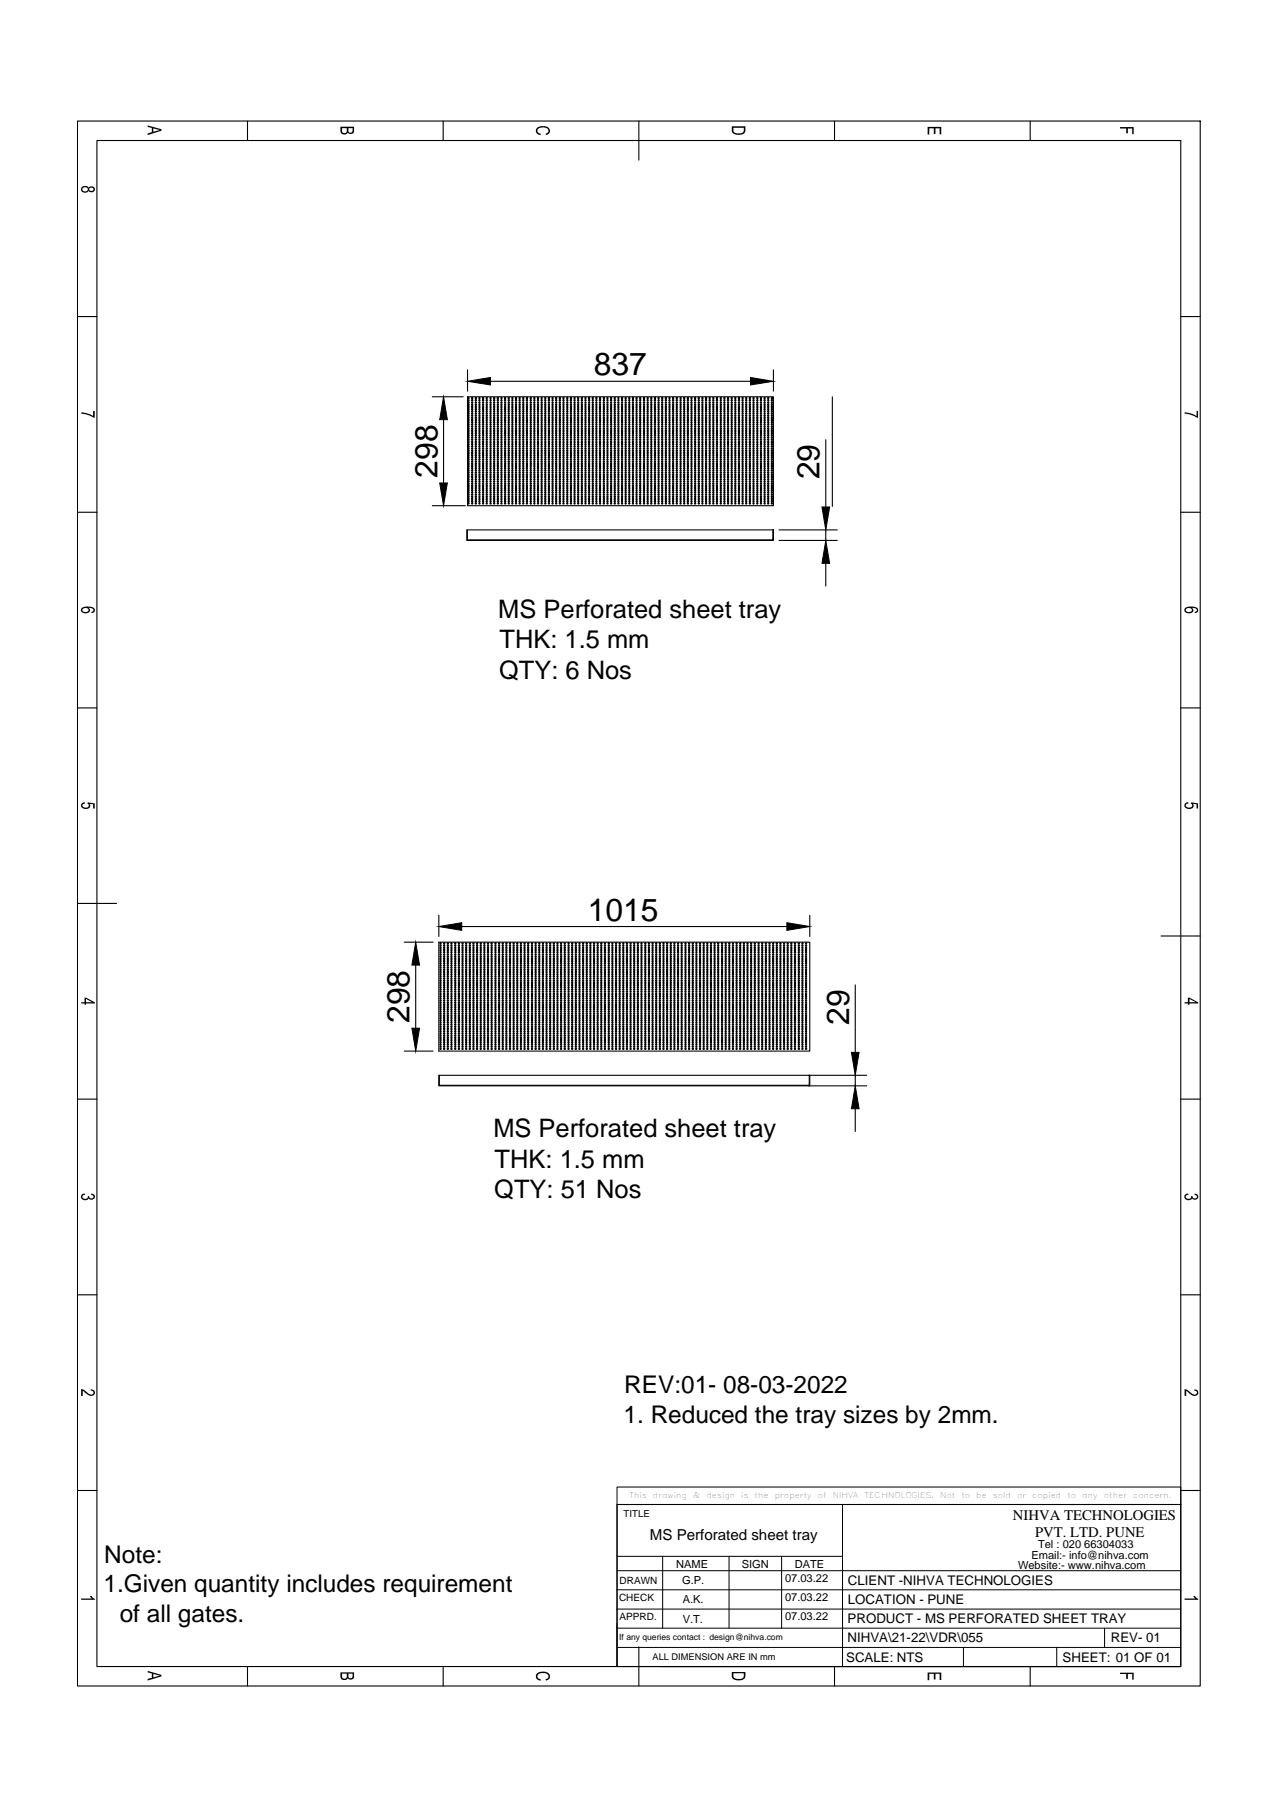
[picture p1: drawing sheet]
<svg xmlns="http://www.w3.org/2000/svg" width="297mm" height="420mm" viewBox="0 0 297 420" stroke-linecap="round" stroke-linejoin="round" font-family="sans-serif">
<defs><g id="words">
<g font-size="7.4">
<text x="138.3" y="87.3">837</text>
<text x="101.9" y="111.2" transform="rotate(-90 101.9 111.2)">298</text>
<text x="190.8" y="111.6" transform="rotate(-90 190.8 111.6)">29</text>
<text x="136.8" y="214.3">1015</text>
<text x="95.3" y="238.2" transform="rotate(-90 95.3 238.2)">298</text>
<text x="197.7" y="238.5" transform="rotate(-90 197.7 238.5)">29</text>
</g>
<g font-size="5.9">
<text x="116" y="143.8">MS Perforated sheet tray</text>
<text x="116.3" y="150.9">THK: 1.5 mm</text>
<text x="116.2" y="158.1">QTY: 6 Nos</text>
<text x="114.9" y="264.7">MS Perforated sheet tray</text>
<text x="115.1" y="271.8">THK: 1.5 mm</text>
<text x="115.1" y="278.9">QTY: 51 Nos</text>
</g>
<g font-size="5.7">
<text x="145.3" y="324.3">REV:01- 08-03-2022</text>
<text x="145.2" y="331.2">1. Reduced the tray sizes by 2mm.</text>
<text x="24.3" y="363.7">Note:</text>
<text x="24.1" y="370.6">1.Given quantity includes requirement</text>
<text x="27.9" y="377.5">of all gates.</text>
</g>
<text font-size="3.5" x="151.3" y="358.4">MS Perforated sheet tray</text>
<g font-size="3.4">
<text x="235.8" y="353.9">NIHVA TECHNOLOGIES</text>
<text x="240.9" y="357.7">PVT. LTD. PUNE</text>
</g>
<g font-size="3.1">
<text x="197.4" y="368.9">CLIENT -NIHVA TECHNOLOGIES</text>
<text x="197.3" y="377.9">PRODUCT - MS PERFORATED SHEET TRAY</text>
<text x="197.4" y="373.4">LOCATION - PUNE</text>
<text x="197.3" y="382.3">NIHVA\21-22\VDR\055</text>
<text x="258.6" y="382.3">REV- 01</text>
<text x="197" y="386.8">SCALE: NTS</text>
<text x="247.4" y="386.8">SHEET: 01 OF 01</text>
</g>
<g font-size="2.6">
<text x="157.4" y="364.9">NAME</text>
<text x="172.7" y="365">SIGN</text>
<text x="185" y="364.9">DATE</text>
<text x="237" y="365.3">Website:- www.nihva.com</text>
<text x="240.1" y="363">Email:- info@nihva.com</text>
<text x="241.6" y="360.3">Tel : 020 66304033</text>
<text x="158.8" y="368.8">G.P.</text>
<text x="182.8" y="368.2">07.03.22</text>
<text x="158.9" y="373.2">A.K.</text>
<text x="158.9" y="377.7">V.T.</text>
<text x="182.8" y="372.6">07.03.22</text>
<text x="182.8" y="377">07.03.22</text>
</g>
<g font-size="2.3">
<text x="144.2" y="368.8">DRAWN</text>
<text x="144.1" y="372.7">CHECK</text>
<text x="144.2" y="377.2">APPRD.</text>
</g>
<g font-size="2.2">
<text x="145.2" y="353.1">TITLE</text>
<text x="151.9" y="386.4">ALL DIMENSION ARE IN mm</text>
</g>
<text font-size="2" x="144.1" y="381.8">If any queries contact : design@nihva.com</text>
<g font-size="1.9">
<text x="146.6" y="348.6">This</text>
<text x="152" y="348.6">drawing</text>
<text x="161.4" y="348.6">&amp;</text>
<text x="164.5" y="348.6">design</text>
<text x="172.6" y="348.6">is</text>
<text x="175.7" y="348.6">the</text>
<text x="180.3" y="348.6">property</text>
<text x="190.4" y="348.6">of</text>
<text x="193.9" y="348.6">NIHVA</text>
<text x="201.2" y="348.6">TECHNOLOGIES.</text>
<text x="218.8" y="348.6">Not</text>
<text x="223.8" y="348.6">to</text>
<text x="227.3" y="348.6">be</text>
<text x="231.1" y="348.6">sold</text>
<text x="236.8" y="348.6">or</text>
<text x="240.3" y="348.6">copied</text>
<text x="248.5" y="348.6">to</text>
<text x="252" y="348.6">any</text>
<text x="257" y="348.6">other</text>
<text x="263.8" y="348.6">concern.</text>
</g>
</g></defs>
<!-- layer: 0 -->
<g fill="none" stroke="#000" stroke-width=".25">
<path d="M18 28.2h261.4v364.3h-261.4zM22.6 32.7h252.3v355.2h-252.3zM57.6 28.2v4.5M103.2 28.2v4.5M148.7 28.2v9.1M194.3 28.2v4.5M239.8 28.2v4.5M18 73.7h4.6M274.9 73.7h4.5M100.6 92.4h7.2M103.3 97.7v14.7M108.8 92.4h71.2v25.3h-71.2z"/>
<path d="M108.8 86.1v4.9M114.2 88.8h60.5M180 86.1v4.9M193.8 92.4v25.5M18 119.2h4.6M100.6 117.7h7.7M192.2 102.3v15.7M274.9 119.2h4.5M108.7 123.3h71.3v2.5h-71.3zM108.8 123.3v2.4h71.1v-2.4M181.4 125.8h13.5M181.4 123.3h13.5"/>
<path d="M192.2 123.3v2.5M192.2 131.1v5.3M18 164.8h4.6M274.9 164.8h4.5M18 210.3h9.1M94.1 219.3h6.7M102.2 219.3h86.3v25.4h-86.3zM102.2 213v5M107.5 215.7h75.7M188.5 213v5M270.3 217.9h9.1M96.8 224.6v14.7"/>
<path d="M199.1 229.3v15.7M18 255.8h4.6M94.1 244.7h6.7M102.2 250.3h86.3v2.5h-86.3zM102.3 250.3v2.3h86.1v-2.3M188.3 252.8h13.5M188.3 250.3h13.5M199.1 250.3v2.5M199.1 258.1v5.3M274.9 255.8h4.5M18 301.4h4.6M274.9 301.4h4.5"/>
<path d="M18 346.9h4.6M143.6 350.2h131.3v37.7h-131.3zM274.9 346.9h4.5M57.6 387.9v4.6M103.2 387.9v4.6M148.7 383.4v9.1M153.5 387.9h121.4M194.3 387.9v4.6M239.8 387.9v4.6"/>
<circle cx="109.1" cy="94.7" r=".15"/>
<circle cx="109.1" cy="99.8" r=".15"/>
<circle cx="109.1" cy="98.8" r=".15"/>
<circle cx="109.1" cy="93.2" r=".15"/>
<circle cx="109.1" cy="95.8" r=".15"/>
<circle cx="109.1" cy="93.7" r=".15"/>
<circle cx="109.1" cy="97.3" r=".15"/>
<circle cx="109.1" cy="92.7" r=".15"/>
<circle cx="109.1" cy="94.2" r=".15"/>
<circle cx="109.1" cy="99.3" r=".15"/>
<circle cx="109.1" cy="96.3" r=".15"/>
<circle cx="109.1" cy="98.3" r=".15"/>
<circle cx="109.1" cy="95.3" r=".15"/>
<circle cx="109.1" cy="96.8" r=".15"/>
<circle cx="109.1" cy="97.8" r=".15"/>
<circle cx="109.9" cy="92.7" r=".15"/>
<circle cx="109.9" cy="94.2" r=".15"/>
<circle cx="109.9" cy="95.3" r=".15"/>
<circle cx="109.9" cy="99.3" r=".15"/>
<circle cx="109.9" cy="95.8" r=".15"/>
<circle cx="109.9" cy="96.8" r=".15"/>
<circle cx="109.9" cy="98.3" r=".15"/>
<circle cx="109.9" cy="99.8" r=".15"/>
<circle cx="109.9" cy="93.7" r=".15"/>
<circle cx="109.9" cy="97.8" r=".15"/>
<circle cx="109.9" cy="93.2" r=".15"/>
<circle cx="109.9" cy="94.7" r=".15"/>
<circle cx="109.9" cy="97.3" r=".15"/>
<circle cx="109.9" cy="96.3" r=".15"/>
<circle cx="109.9" cy="98.8" r=".15"/>
<circle cx="110.8" cy="99.3" r=".15"/>
<circle cx="110.8" cy="92.7" r=".15"/>
<circle cx="110.8" cy="95.8" r=".15"/>
<circle cx="110.8" cy="99.8" r=".15"/>
<circle cx="110.8" cy="94.2" r=".15"/>
<circle cx="110.8" cy="95.3" r=".15"/>
<circle cx="110.8" cy="93.7" r=".15"/>
<circle cx="110.8" cy="93.2" r=".15"/>
<circle cx="110.8" cy="98.3" r=".15"/>
<circle cx="110.8" cy="96.8" r=".15"/>
<circle cx="110.8" cy="96.3" r=".15"/>
<circle cx="110.8" cy="94.7" r=".15"/>
<circle cx="110.8" cy="97.3" r=".15"/>
<circle cx="110.8" cy="97.8" r=".15"/>
<circle cx="110.8" cy="98.8" r=".15"/>
<circle cx="111.6" cy="98.3" r=".15"/>
<circle cx="111.6" cy="93.2" r=".15"/>
<circle cx="111.6" cy="94.7" r=".15"/>
<circle cx="111.6" cy="95.8" r=".15"/>
<circle cx="111.6" cy="97.3" r=".15"/>
<circle cx="111.6" cy="94.2" r=".15"/>
<circle cx="111.6" cy="95.3" r=".15"/>
<circle cx="111.6" cy="99.8" r=".15"/>
<circle cx="111.6" cy="92.7" r=".15"/>
<circle cx="111.6" cy="96.8" r=".15"/>
<circle cx="111.6" cy="97.8" r=".15"/>
<circle cx="111.6" cy="98.8" r=".15"/>
<circle cx="111.6" cy="99.3" r=".15"/>
<circle cx="111.6" cy="93.7" r=".15"/>
<circle cx="111.6" cy="96.3" r=".15"/>
<circle cx="112.5" cy="99.3" r=".15"/>
<circle cx="112.5" cy="97.3" r=".15"/>
<circle cx="112.5" cy="98.3" r=".15"/>
<circle cx="112.5" cy="92.7" r=".15"/>
<circle cx="112.5" cy="93.2" r=".15"/>
<circle cx="112.5" cy="94.7" r=".15"/>
<circle cx="112.5" cy="94.2" r=".15"/>
<circle cx="112.5" cy="96.8" r=".15"/>
<circle cx="112.5" cy="93.7" r=".15"/>
<circle cx="112.5" cy="96.3" r=".15"/>
<circle cx="112.5" cy="98.8" r=".15"/>
<circle cx="112.5" cy="95.8" r=".15"/>
<circle cx="112.5" cy="99.8" r=".15"/>
<circle cx="112.5" cy="95.3" r=".15"/>
<circle cx="112.5" cy="97.8" r=".15"/>
<circle cx="113.3" cy="92.7" r=".15"/>
<circle cx="113.3" cy="93.7" r=".15"/>
<circle cx="113.3" cy="94.2" r=".15"/>
<circle cx="113.3" cy="95.3" r=".15"/>
<circle cx="113.3" cy="96.3" r=".15"/>
<circle cx="113.3" cy="98.8" r=".15"/>
<circle cx="113.3" cy="95.8" r=".15"/>
<circle cx="113.3" cy="93.2" r=".15"/>
<circle cx="113.3" cy="99.3" r=".15"/>
<circle cx="113.3" cy="94.7" r=".15"/>
<circle cx="113.3" cy="98.3" r=".15"/>
<circle cx="113.3" cy="99.8" r=".15"/>
<circle cx="113.3" cy="96.8" r=".15"/>
<circle cx="113.3" cy="97.8" r=".15"/>
<circle cx="113.3" cy="97.3" r=".15"/>
<circle cx="114.2" cy="92.7" r=".15"/>
<circle cx="114.2" cy="94.2" r=".15"/>
<circle cx="114.2" cy="95.3" r=".15"/>
<circle cx="114.2" cy="97.8" r=".15"/>
<circle cx="114.2" cy="96.3" r=".15"/>
<circle cx="114.2" cy="98.8" r=".15"/>
<circle cx="114.2" cy="96.8" r=".15"/>
<circle cx="114.2" cy="99.3" r=".15"/>
<circle cx="114.2" cy="99.8" r=".15"/>
<circle cx="114.2" cy="93.7" r=".15"/>
<circle cx="114.2" cy="95.8" r=".15"/>
<circle cx="114.2" cy="94.7" r=".15"/>
<circle cx="114.2" cy="93.2" r=".15"/>
<circle cx="114.2" cy="97.3" r=".15"/>
<circle cx="114.2" cy="98.3" r=".15"/>
<circle cx="115" cy="95.3" r=".15"/>
<circle cx="115" cy="94.2" r=".15"/>
<circle cx="115" cy="97.8" r=".15"/>
<circle cx="115" cy="96.3" r=".15"/>
<circle cx="115" cy="98.8" r=".15"/>
<circle cx="115" cy="92.7" r=".15"/>
<circle cx="115" cy="96.8" r=".15"/>
<circle cx="115" cy="99.3" r=".15"/>
<circle cx="115" cy="93.7" r=".15"/>
<circle cx="115" cy="97.3" r=".15"/>
<circle cx="115" cy="99.8" r=".15"/>
<circle cx="115" cy="93.2" r=".15"/>
<circle cx="115" cy="94.7" r=".15"/>
<circle cx="115" cy="98.3" r=".15"/>
<circle cx="115" cy="95.8" r=".15"/>
<circle cx="115.9" cy="99.3" r=".15"/>
<circle cx="115.9" cy="93.7" r=".15"/>
<circle cx="115.9" cy="94.7" r=".15"/>
<circle cx="115.9" cy="92.7" r=".15"/>
<circle cx="115.9" cy="94.2" r=".15"/>
<circle cx="115.9" cy="95.3" r=".15"/>
<circle cx="115.9" cy="96.8" r=".15"/>
<circle cx="115.9" cy="97.8" r=".15"/>
<circle cx="115.9" cy="93.2" r=".15"/>
<circle cx="115.9" cy="95.8" r=".15"/>
<circle cx="115.9" cy="98.3" r=".15"/>
<circle cx="115.9" cy="96.3" r=".15"/>
<circle cx="115.9" cy="98.8" r=".15"/>
<circle cx="115.9" cy="97.3" r=".15"/>
<circle cx="115.9" cy="99.8" r=".15"/>
<circle cx="116.7" cy="93.7" r=".15"/>
<circle cx="116.7" cy="92.7" r=".15"/>
<circle cx="116.7" cy="95.8" r=".15"/>
<circle cx="116.7" cy="94.2" r=".15"/>
<circle cx="116.7" cy="95.3" r=".15"/>
<circle cx="116.7" cy="99.3" r=".15"/>
<circle cx="116.7" cy="96.3" r=".15"/>
<circle cx="116.7" cy="93.2" r=".15"/>
<circle cx="116.7" cy="94.7" r=".15"/>
<circle cx="116.7" cy="98.3" r=".15"/>
<circle cx="116.7" cy="99.8" r=".15"/>
<circle cx="116.7" cy="96.8" r=".15"/>
<circle cx="116.7" cy="97.8" r=".15"/>
<circle cx="116.7" cy="98.8" r=".15"/>
<circle cx="116.7" cy="97.3" r=".15"/>
<circle cx="117.6" cy="93.7" r=".15"/>
<circle cx="117.6" cy="92.7" r=".15"/>
<circle cx="117.6" cy="96.3" r=".15"/>
<circle cx="117.6" cy="93.2" r=".15"/>
<circle cx="117.6" cy="94.7" r=".15"/>
<circle cx="117.6" cy="95.8" r=".15"/>
<circle cx="117.6" cy="94.2" r=".15"/>
<circle cx="117.6" cy="95.3" r=".15"/>
<circle cx="117.6" cy="96.8" r=".15"/>
<circle cx="117.6" cy="99.3" r=".15"/>
<circle cx="117.6" cy="98.8" r=".15"/>
<circle cx="117.6" cy="99.8" r=".15"/>
<circle cx="117.6" cy="97.3" r=".15"/>
<circle cx="117.6" cy="98.3" r=".15"/>
<circle cx="117.6" cy="97.8" r=".15"/>
<circle cx="118.4" cy="99.3" r=".15"/>
<circle cx="118.4" cy="93.7" r=".15"/>
<circle cx="118.4" cy="94.7" r=".15"/>
<circle cx="118.4" cy="96.8" r=".15"/>
<circle cx="118.4" cy="98.8" r=".15"/>
<circle cx="118.4" cy="94.2" r=".15"/>
<circle cx="118.4" cy="95.3" r=".15"/>
<circle cx="118.4" cy="96.3" r=".15"/>
<circle cx="118.4" cy="93.2" r=".15"/>
<circle cx="118.4" cy="97.3" r=".15"/>
<circle cx="118.4" cy="99.8" r=".15"/>
<circle cx="118.4" cy="92.7" r=".15"/>
<circle cx="118.4" cy="98.3" r=".15"/>
<circle cx="118.4" cy="97.8" r=".15"/>
<circle cx="118.4" cy="95.8" r=".15"/>
<circle cx="119.3" cy="99.8" r=".15"/>
<circle cx="119.3" cy="98.3" r=".15"/>
<circle cx="119.3" cy="94.2" r=".15"/>
<circle cx="119.3" cy="95.8" r=".15"/>
<circle cx="119.3" cy="97.3" r=".15"/>
<circle cx="119.3" cy="94.7" r=".15"/>
<circle cx="119.3" cy="92.7" r=".15"/>
<circle cx="119.3" cy="95.3" r=".15"/>
<circle cx="119.3" cy="96.8" r=".15"/>
<circle cx="119.3" cy="97.8" r=".15"/>
<circle cx="119.3" cy="93.2" r=".15"/>
<circle cx="119.3" cy="99.3" r=".15"/>
<circle cx="119.3" cy="96.3" r=".15"/>
<circle cx="119.3" cy="98.8" r=".15"/>
<circle cx="119.3" cy="93.7" r=".15"/>
<circle cx="120.1" cy="97.3" r=".15"/>
<circle cx="120.1" cy="98.3" r=".15"/>
<circle cx="120.1" cy="99.8" r=".15"/>
<circle cx="120.1" cy="96.8" r=".15"/>
<circle cx="120.1" cy="99.3" r=".15"/>
<circle cx="120.1" cy="93.7" r=".15"/>
<circle cx="120.1" cy="96.3" r=".15"/>
<circle cx="120.1" cy="98.8" r=".15"/>
<circle cx="120.1" cy="93.2" r=".15"/>
<circle cx="120.1" cy="94.7" r=".15"/>
<circle cx="120.1" cy="95.8" r=".15"/>
<circle cx="120.1" cy="94.2" r=".15"/>
<circle cx="120.1" cy="95.3" r=".15"/>
<circle cx="120.1" cy="97.8" r=".15"/>
<circle cx="120.1" cy="92.7" r=".15"/>
<circle cx="121" cy="94.2" r=".15"/>
<circle cx="121" cy="92.7" r=".15"/>
<circle cx="121" cy="95.3" r=".15"/>
<circle cx="121" cy="98.8" r=".15"/>
<circle cx="121" cy="99.8" r=".15"/>
<circle cx="121" cy="97.8" r=".15"/>
<circle cx="121" cy="95.8" r=".15"/>
<circle cx="121" cy="97.3" r=".15"/>
<circle cx="121" cy="96.8" r=".15"/>
<circle cx="121" cy="99.3" r=".15"/>
<circle cx="121" cy="96.3" r=".15"/>
<circle cx="121" cy="93.2" r=".15"/>
<circle cx="121" cy="94.7" r=".15"/>
<circle cx="121" cy="93.7" r=".15"/>
<circle cx="121" cy="98.3" r=".15"/>
<circle cx="121.8" cy="92.7" r=".15"/>
<circle cx="121.8" cy="94.2" r=".15"/>
<circle cx="121.8" cy="99.3" r=".15"/>
<circle cx="121.8" cy="95.8" r=".15"/>
<circle cx="121.8" cy="95.3" r=".15"/>
<circle cx="121.8" cy="93.2" r=".15"/>
<circle cx="121.8" cy="94.7" r=".15"/>
<circle cx="121.8" cy="98.3" r=".15"/>
<circle cx="121.8" cy="99.8" r=".15"/>
<circle cx="121.8" cy="96.8" r=".15"/>
<circle cx="121.8" cy="93.7" r=".15"/>
<circle cx="121.8" cy="97.8" r=".15"/>
<circle cx="121.8" cy="96.3" r=".15"/>
<circle cx="121.8" cy="98.8" r=".15"/>
<circle cx="121.8" cy="97.3" r=".15"/>
<circle cx="122.7" cy="95.3" r=".15"/>
<circle cx="122.7" cy="96.8" r=".15"/>
<circle cx="122.7" cy="97.8" r=".15"/>
<circle cx="122.7" cy="92.7" r=".15"/>
<circle cx="122.7" cy="93.7" r=".15"/>
<circle cx="122.7" cy="94.2" r=".15"/>
<circle cx="122.7" cy="99.3" r=".15"/>
<circle cx="122.7" cy="97.3" r=".15"/>
<circle cx="122.7" cy="98.8" r=".15"/>
<circle cx="122.7" cy="93.2" r=".15"/>
<circle cx="122.7" cy="94.7" r=".15"/>
<circle cx="122.7" cy="95.8" r=".15"/>
<circle cx="122.7" cy="98.3" r=".15"/>
<circle cx="122.7" cy="99.8" r=".15"/>
<circle cx="122.7" cy="96.3" r=".15"/>
<circle cx="123.5" cy="92.7" r=".15"/>
<circle cx="123.5" cy="99.3" r=".15"/>
<circle cx="123.5" cy="93.2" r=".15"/>
<circle cx="123.5" cy="94.7" r=".15"/>
<circle cx="123.5" cy="95.8" r=".15"/>
<circle cx="123.5" cy="99.8" r=".15"/>
<circle cx="123.5" cy="94.2" r=".15"/>
<circle cx="123.5" cy="95.3" r=".15"/>
<circle cx="123.5" cy="96.8" r=".15"/>
<circle cx="123.5" cy="93.7" r=".15"/>
<circle cx="123.5" cy="96.3" r=".15"/>
<circle cx="123.5" cy="97.3" r=".15"/>
<circle cx="123.5" cy="98.3" r=".15"/>
<circle cx="123.5" cy="97.8" r=".15"/>
<circle cx="123.5" cy="98.8" r=".15"/>
<circle cx="124.4" cy="99.8" r=".15"/>
<circle cx="124.4" cy="94.7" r=".15"/>
<circle cx="124.4" cy="94.2" r=".15"/>
<circle cx="124.4" cy="95.8" r=".15"/>
<circle cx="124.4" cy="97.3" r=".15"/>
<circle cx="124.4" cy="98.3" r=".15"/>
<circle cx="124.4" cy="95.3" r=".15"/>
<circle cx="124.4" cy="99.3" r=".15"/>
<circle cx="124.4" cy="93.2" r=".15"/>
<circle cx="124.4" cy="92.7" r=".15"/>
<circle cx="124.4" cy="96.8" r=".15"/>
<circle cx="124.4" cy="97.8" r=".15"/>
<circle cx="124.4" cy="96.3" r=".15"/>
<circle cx="124.4" cy="93.7" r=".15"/>
<circle cx="124.4" cy="98.8" r=".15"/>
<circle cx="125.2" cy="99.8" r=".15"/>
<circle cx="125.2" cy="95.3" r=".15"/>
<circle cx="125.2" cy="95.8" r=".15"/>
<circle cx="125.2" cy="97.3" r=".15"/>
<circle cx="125.2" cy="92.7" r=".15"/>
<circle cx="125.2" cy="96.8" r=".15"/>
<circle cx="125.2" cy="98.3" r=".15"/>
<circle cx="125.2" cy="97.8" r=".15"/>
<circle cx="125.2" cy="93.2" r=".15"/>
<circle cx="125.2" cy="94.7" r=".15"/>
<circle cx="125.2" cy="94.2" r=".15"/>
<circle cx="125.2" cy="99.3" r=".15"/>
<circle cx="125.2" cy="96.3" r=".15"/>
<circle cx="125.2" cy="93.7" r=".15"/>
<circle cx="125.2" cy="98.8" r=".15"/>
<circle cx="126.1" cy="93.2" r=".15"/>
<circle cx="126.1" cy="94.7" r=".15"/>
<circle cx="126.1" cy="99.3" r=".15"/>
<circle cx="126.1" cy="98.3" r=".15"/>
<circle cx="126.1" cy="95.8" r=".15"/>
<circle cx="126.1" cy="97.3" r=".15"/>
<circle cx="126.1" cy="92.7" r=".15"/>
<circle cx="126.1" cy="95.3" r=".15"/>
<circle cx="126.1" cy="96.8" r=".15"/>
<circle cx="126.1" cy="93.7" r=".15"/>
<circle cx="126.1" cy="99.8" r=".15"/>
<circle cx="126.1" cy="96.3" r=".15"/>
<circle cx="126.1" cy="94.2" r=".15"/>
<circle cx="126.1" cy="97.8" r=".15"/>
<circle cx="126.1" cy="98.8" r=".15"/>
<circle cx="126.9" cy="94.2" r=".15"/>
<circle cx="126.9" cy="99.8" r=".15"/>
<circle cx="126.9" cy="98.8" r=".15"/>
<circle cx="126.9" cy="94.7" r=".15"/>
<circle cx="126.9" cy="95.8" r=".15"/>
<circle cx="126.9" cy="97.3" r=".15"/>
<circle cx="126.9" cy="98.3" r=".15"/>
<circle cx="126.9" cy="92.7" r=".15"/>
<circle cx="126.9" cy="95.3" r=".15"/>
<circle cx="126.9" cy="96.3" r=".15"/>
<circle cx="126.9" cy="93.2" r=".15"/>
<circle cx="126.9" cy="97.8" r=".15"/>
<circle cx="126.9" cy="93.7" r=".15"/>
<circle cx="126.9" cy="96.8" r=".15"/>
<circle cx="126.9" cy="99.3" r=".15"/>
<circle cx="127.8" cy="94.2" r=".15"/>
<circle cx="127.8" cy="95.3" r=".15"/>
<circle cx="127.8" cy="98.8" r=".15"/>
<circle cx="127.8" cy="93.7" r=".15"/>
<circle cx="127.8" cy="96.3" r=".15"/>
<circle cx="127.8" cy="92.7" r=".15"/>
<circle cx="127.8" cy="96.8" r=".15"/>
<circle cx="127.8" cy="97.8" r=".15"/>
<circle cx="127.8" cy="95.8" r=".15"/>
<circle cx="127.8" cy="98.3" r=".15"/>
<circle cx="127.8" cy="97.3" r=".15"/>
<circle cx="127.8" cy="99.8" r=".15"/>
<circle cx="127.8" cy="99.3" r=".15"/>
<circle cx="127.8" cy="93.2" r=".15"/>
<circle cx="127.8" cy="94.7" r=".15"/>
<circle cx="128.6" cy="95.3" r=".15"/>
<circle cx="128.6" cy="93.7" r=".15"/>
<circle cx="128.6" cy="96.3" r=".15"/>
<circle cx="128.6" cy="92.7" r=".15"/>
<circle cx="128.6" cy="94.2" r=".15"/>
<circle cx="128.6" cy="93.2" r=".15"/>
<circle cx="128.6" cy="94.7" r=".15"/>
<circle cx="128.6" cy="95.8" r=".15"/>
<circle cx="128.6" cy="98.8" r=".15"/>
<circle cx="128.6" cy="96.8" r=".15"/>
<circle cx="128.6" cy="99.3" r=".15"/>
<circle cx="128.6" cy="99.8" r=".15"/>
<circle cx="128.6" cy="97.3" r=".15"/>
<circle cx="128.6" cy="98.3" r=".15"/>
<circle cx="128.6" cy="97.8" r=".15"/>
<circle cx="129.5" cy="94.7" r=".15"/>
<circle cx="129.5" cy="98.3" r=".15"/>
<circle cx="129.5" cy="96.3" r=".15"/>
<circle cx="129.5" cy="98.8" r=".15"/>
<circle cx="129.5" cy="96.8" r=".15"/>
<circle cx="129.5" cy="99.3" r=".15"/>
<circle cx="129.5" cy="93.2" r=".15"/>
<circle cx="129.5" cy="99.8" r=".15"/>
<circle cx="129.5" cy="93.7" r=".15"/>
<circle cx="129.5" cy="95.3" r=".15"/>
<circle cx="129.5" cy="97.8" r=".15"/>
<circle cx="129.5" cy="97.3" r=".15"/>
<circle cx="129.5" cy="94.2" r=".15"/>
<circle cx="129.5" cy="95.8" r=".15"/>
<circle cx="129.5" cy="92.7" r=".15"/>
<circle cx="130.3" cy="93.7" r=".15"/>
<circle cx="130.3" cy="92.7" r=".15"/>
<circle cx="130.3" cy="99.8" r=".15"/>
<circle cx="130.3" cy="96.3" r=".15"/>
<circle cx="130.3" cy="94.2" r=".15"/>
<circle cx="130.3" cy="95.3" r=".15"/>
<circle cx="130.3" cy="99.3" r=".15"/>
<circle cx="130.3" cy="95.8" r=".15"/>
<circle cx="130.3" cy="98.8" r=".15"/>
<circle cx="130.3" cy="97.8" r=".15"/>
<circle cx="130.3" cy="93.2" r=".15"/>
<circle cx="130.3" cy="94.7" r=".15"/>
<circle cx="130.3" cy="97.3" r=".15"/>
<circle cx="130.3" cy="98.3" r=".15"/>
<circle cx="130.3" cy="96.8" r=".15"/>
<circle cx="131.2" cy="99.8" r=".15"/>
<circle cx="131.2" cy="94.7" r=".15"/>
<circle cx="131.2" cy="95.8" r=".15"/>
<circle cx="131.2" cy="92.7" r=".15"/>
<circle cx="131.2" cy="99.3" r=".15"/>
<circle cx="131.2" cy="97.3" r=".15"/>
<circle cx="131.2" cy="93.7" r=".15"/>
<circle cx="131.2" cy="94.2" r=".15"/>
<circle cx="131.2" cy="93.2" r=".15"/>
<circle cx="131.2" cy="98.3" r=".15"/>
<circle cx="131.2" cy="95.3" r=".15"/>
<circle cx="131.2" cy="96.3" r=".15"/>
<circle cx="131.2" cy="98.8" r=".15"/>
<circle cx="131.2" cy="96.8" r=".15"/>
<circle cx="131.2" cy="97.8" r=".15"/>
<circle cx="132.1" cy="94.7" r=".15"/>
<circle cx="132.1" cy="99.3" r=".15"/>
<circle cx="132.1" cy="92.7" r=".15"/>
<circle cx="132.1" cy="95.8" r=".15"/>
<circle cx="132.1" cy="99.8" r=".15"/>
<circle cx="132.1" cy="94.2" r=".15"/>
<circle cx="132.1" cy="93.2" r=".15"/>
<circle cx="132.1" cy="97.3" r=".15"/>
<circle cx="132.1" cy="98.3" r=".15"/>
<circle cx="132.1" cy="93.7" r=".15"/>
<circle cx="132.1" cy="95.3" r=".15"/>
<circle cx="132.1" cy="96.3" r=".15"/>
<circle cx="132.1" cy="98.8" r=".15"/>
<circle cx="132.1" cy="96.8" r=".15"/>
<circle cx="132.1" cy="97.8" r=".15"/>
<circle cx="132.9" cy="96.8" r=".15"/>
<circle cx="132.9" cy="99.3" r=".15"/>
<circle cx="132.9" cy="95.3" r=".15"/>
<circle cx="132.9" cy="94.7" r=".15"/>
<circle cx="132.9" cy="94.2" r=".15"/>
<circle cx="132.9" cy="93.2" r=".15"/>
<circle cx="132.9" cy="97.3" r=".15"/>
<circle cx="132.9" cy="98.3" r=".15"/>
<circle cx="132.9" cy="99.8" r=".15"/>
<circle cx="132.9" cy="92.7" r=".15"/>
<circle cx="132.9" cy="97.8" r=".15"/>
<circle cx="132.9" cy="96.3" r=".15"/>
<circle cx="132.9" cy="98.8" r=".15"/>
<circle cx="132.9" cy="93.7" r=".15"/>
<circle cx="132.9" cy="95.8" r=".15"/>
<circle cx="133.8" cy="92.7" r=".15"/>
<circle cx="133.8" cy="93.2" r=".15"/>
<circle cx="133.8" cy="94.7" r=".15"/>
<circle cx="133.8" cy="95.8" r=".15"/>
<circle cx="133.8" cy="94.2" r=".15"/>
<circle cx="133.8" cy="95.3" r=".15"/>
<circle cx="133.8" cy="99.3" r=".15"/>
<circle cx="133.8" cy="99.8" r=".15"/>
<circle cx="133.8" cy="97.3" r=".15"/>
<circle cx="133.8" cy="93.7" r=".15"/>
<circle cx="133.8" cy="96.8" r=".15"/>
<circle cx="133.8" cy="97.8" r=".15"/>
<circle cx="133.8" cy="98.3" r=".15"/>
<circle cx="133.8" cy="96.3" r=".15"/>
<circle cx="133.8" cy="98.8" r=".15"/>
<circle cx="134.6" cy="98.3" r=".15"/>
<circle cx="134.6" cy="94.7" r=".15"/>
<circle cx="134.6" cy="97.3" r=".15"/>
<circle cx="134.6" cy="98.8" r=".15"/>
<circle cx="134.6" cy="95.3" r=".15"/>
<circle cx="134.6" cy="96.8" r=".15"/>
<circle cx="134.6" cy="97.8" r=".15"/>
<circle cx="134.6" cy="99.3" r=".15"/>
<circle cx="134.6" cy="93.2" r=".15"/>
<circle cx="134.6" cy="95.8" r=".15"/>
<circle cx="134.6" cy="99.8" r=".15"/>
<circle cx="134.6" cy="93.7" r=".15"/>
<circle cx="134.6" cy="96.3" r=".15"/>
<circle cx="134.6" cy="92.7" r=".15"/>
<circle cx="134.6" cy="94.2" r=".15"/>
<circle cx="135.4" cy="96.8" r=".15"/>
<circle cx="135.4" cy="98.3" r=".15"/>
<circle cx="135.4" cy="96.3" r=".15"/>
<circle cx="135.4" cy="95.3" r=".15"/>
<circle cx="135.4" cy="94.7" r=".15"/>
<circle cx="135.4" cy="93.7" r=".15"/>
<circle cx="135.4" cy="98.8" r=".15"/>
<circle cx="135.4" cy="99.3" r=".15"/>
<circle cx="135.4" cy="97.3" r=".15"/>
<circle cx="135.4" cy="94.2" r=".15"/>
<circle cx="135.4" cy="93.2" r=".15"/>
<circle cx="135.4" cy="92.7" r=".15"/>
<circle cx="135.4" cy="97.8" r=".15"/>
<circle cx="135.4" cy="99.8" r=".15"/>
<circle cx="135.4" cy="95.8" r=".15"/>
<circle cx="136.3" cy="99.3" r=".15"/>
<circle cx="136.3" cy="92.7" r=".15"/>
<circle cx="136.3" cy="94.2" r=".15"/>
<circle cx="136.3" cy="95.3" r=".15"/>
<circle cx="136.3" cy="94.7" r=".15"/>
<circle cx="136.3" cy="96.8" r=".15"/>
<circle cx="136.3" cy="97.8" r=".15"/>
<circle cx="136.3" cy="93.2" r=".15"/>
<circle cx="136.3" cy="95.8" r=".15"/>
<circle cx="136.3" cy="98.3" r=".15"/>
<circle cx="136.3" cy="99.8" r=".15"/>
<circle cx="136.3" cy="93.7" r=".15"/>
<circle cx="136.3" cy="97.3" r=".15"/>
<circle cx="136.3" cy="96.3" r=".15"/>
<circle cx="136.3" cy="98.8" r=".15"/>
<circle cx="137.1" cy="95.3" r=".15"/>
<circle cx="137.1" cy="93.7" r=".15"/>
<circle cx="137.1" cy="96.3" r=".15"/>
<circle cx="137.1" cy="98.8" r=".15"/>
<circle cx="137.1" cy="92.7" r=".15"/>
<circle cx="137.1" cy="94.2" r=".15"/>
<circle cx="137.1" cy="96.8" r=".15"/>
<circle cx="137.1" cy="97.8" r=".15"/>
<circle cx="137.1" cy="99.3" r=".15"/>
<circle cx="137.1" cy="93.2" r=".15"/>
<circle cx="137.1" cy="94.7" r=".15"/>
<circle cx="137.1" cy="95.8" r=".15"/>
<circle cx="137.1" cy="97.3" r=".15"/>
<circle cx="137.1" cy="99.8" r=".15"/>
<circle cx="137.1" cy="98.3" r=".15"/>
<circle cx="138" cy="94.7" r=".15"/>
<circle cx="138" cy="95.8" r=".15"/>
<circle cx="138" cy="99.8" r=".15"/>
<circle cx="138" cy="92.7" r=".15"/>
<circle cx="138" cy="95.3" r=".15"/>
<circle cx="138" cy="99.3" r=".15"/>
<circle cx="138" cy="97.3" r=".15"/>
<circle cx="138" cy="98.3" r=".15"/>
<circle cx="138" cy="94.2" r=".15"/>
<circle cx="138" cy="93.2" r=".15"/>
<circle cx="138" cy="93.7" r=".15"/>
<circle cx="138" cy="96.3" r=".15"/>
<circle cx="138" cy="96.8" r=".15"/>
<circle cx="138" cy="97.8" r=".15"/>
<circle cx="138" cy="98.8" r=".15"/>
<circle cx="138.8" cy="92.7" r=".15"/>
<circle cx="138.8" cy="94.7" r=".15"/>
<circle cx="138.8" cy="94.2" r=".15"/>
<circle cx="138.8" cy="95.3" r=".15"/>
<circle cx="138.8" cy="99.3" r=".15"/>
<circle cx="138.8" cy="93.2" r=".15"/>
<circle cx="138.8" cy="95.8" r=".15"/>
<circle cx="138.8" cy="97.3" r=".15"/>
<circle cx="138.8" cy="98.3" r=".15"/>
<circle cx="138.8" cy="99.8" r=".15"/>
<circle cx="138.8" cy="93.7" r=".15"/>
<circle cx="138.8" cy="96.8" r=".15"/>
<circle cx="138.8" cy="97.8" r=".15"/>
<circle cx="138.8" cy="96.3" r=".15"/>
<circle cx="138.8" cy="98.8" r=".15"/>
<circle cx="139.7" cy="95.3" r=".15"/>
<circle cx="139.7" cy="96.3" r=".15"/>
<circle cx="139.7" cy="92.7" r=".15"/>
<circle cx="139.7" cy="94.2" r=".15"/>
<circle cx="139.7" cy="96.8" r=".15"/>
<circle cx="139.7" cy="97.8" r=".15"/>
<circle cx="139.7" cy="94.7" r=".15"/>
<circle cx="139.7" cy="97.3" r=".15"/>
<circle cx="139.7" cy="93.7" r=".15"/>
<circle cx="139.7" cy="98.8" r=".15"/>
<circle cx="139.7" cy="99.3" r=".15"/>
<circle cx="139.7" cy="93.2" r=".15"/>
<circle cx="139.7" cy="95.8" r=".15"/>
<circle cx="139.7" cy="98.3" r=".15"/>
<circle cx="139.7" cy="99.8" r=".15"/>
<circle cx="140.6" cy="96.3" r=".15"/>
<circle cx="140.6" cy="98.8" r=".15"/>
<circle cx="140.6" cy="97.3" r=".15"/>
<circle cx="140.6" cy="93.7" r=".15"/>
<circle cx="140.6" cy="92.7" r=".15"/>
<circle cx="140.6" cy="97.8" r=".15"/>
<circle cx="140.6" cy="99.3" r=".15"/>
<circle cx="140.6" cy="95.8" r=".15"/>
<circle cx="140.6" cy="98.3" r=".15"/>
<circle cx="140.6" cy="99.8" r=".15"/>
<circle cx="140.6" cy="94.2" r=".15"/>
<circle cx="140.6" cy="95.3" r=".15"/>
<circle cx="140.6" cy="96.8" r=".15"/>
<circle cx="140.6" cy="93.2" r=".15"/>
<circle cx="140.6" cy="94.7" r=".15"/>
<circle cx="141.4" cy="95.3" r=".15"/>
<circle cx="141.4" cy="92.7" r=".15"/>
<circle cx="141.4" cy="94.2" r=".15"/>
<circle cx="141.4" cy="97.8" r=".15"/>
<circle cx="141.4" cy="95.8" r=".15"/>
<circle cx="141.4" cy="99.8" r=".15"/>
<circle cx="141.4" cy="93.7" r=".15"/>
<circle cx="141.4" cy="96.3" r=".15"/>
<circle cx="141.4" cy="98.8" r=".15"/>
<circle cx="141.4" cy="96.8" r=".15"/>
<circle cx="141.4" cy="99.3" r=".15"/>
<circle cx="141.4" cy="93.2" r=".15"/>
<circle cx="141.4" cy="94.7" r=".15"/>
<circle cx="141.4" cy="97.3" r=".15"/>
<circle cx="141.4" cy="98.3" r=".15"/>
<circle cx="142.3" cy="93.7" r=".15"/>
<circle cx="142.3" cy="96.3" r=".15"/>
<circle cx="142.3" cy="98.8" r=".15"/>
<circle cx="142.3" cy="92.7" r=".15"/>
<circle cx="142.3" cy="94.2" r=".15"/>
<circle cx="142.3" cy="95.3" r=".15"/>
<circle cx="142.3" cy="97.8" r=".15"/>
<circle cx="142.3" cy="99.3" r=".15"/>
<circle cx="142.3" cy="94.7" r=".15"/>
<circle cx="142.3" cy="95.8" r=".15"/>
<circle cx="142.3" cy="99.8" r=".15"/>
<circle cx="142.3" cy="96.8" r=".15"/>
<circle cx="142.3" cy="93.2" r=".15"/>
<circle cx="142.3" cy="97.3" r=".15"/>
<circle cx="142.3" cy="98.3" r=".15"/>
<circle cx="143.1" cy="92.7" r=".15"/>
<circle cx="143.1" cy="99.3" r=".15"/>
<circle cx="143.1" cy="93.2" r=".15"/>
<circle cx="143.1" cy="94.7" r=".15"/>
<circle cx="143.1" cy="95.8" r=".15"/>
<circle cx="143.1" cy="99.8" r=".15"/>
<circle cx="143.1" cy="93.7" r=".15"/>
<circle cx="143.1" cy="94.2" r=".15"/>
<circle cx="143.1" cy="95.3" r=".15"/>
<circle cx="143.1" cy="96.8" r=".15"/>
<circle cx="143.1" cy="97.8" r=".15"/>
<circle cx="143.1" cy="97.3" r=".15"/>
<circle cx="143.1" cy="98.8" r=".15"/>
<circle cx="143.1" cy="98.3" r=".15"/>
<circle cx="143.1" cy="96.3" r=".15"/>
<circle cx="144" cy="97.3" r=".15"/>
<circle cx="144" cy="99.8" r=".15"/>
<circle cx="144" cy="96.3" r=".15"/>
<circle cx="144" cy="98.8" r=".15"/>
<circle cx="144" cy="98.3" r=".15"/>
<circle cx="144" cy="93.7" r=".15"/>
<circle cx="144" cy="94.2" r=".15"/>
<circle cx="144" cy="95.3" r=".15"/>
<circle cx="144" cy="93.2" r=".15"/>
<circle cx="144" cy="94.7" r=".15"/>
<circle cx="144" cy="95.8" r=".15"/>
<circle cx="144" cy="92.7" r=".15"/>
<circle cx="144" cy="96.8" r=".15"/>
<circle cx="144" cy="97.8" r=".15"/>
<circle cx="144" cy="99.3" r=".15"/>
<circle cx="144.8" cy="93.7" r=".15"/>
<circle cx="144.8" cy="98.8" r=".15"/>
<circle cx="144.8" cy="92.7" r=".15"/>
<circle cx="144.8" cy="96.3" r=".15"/>
<circle cx="144.8" cy="94.2" r=".15"/>
<circle cx="144.8" cy="95.3" r=".15"/>
<circle cx="144.8" cy="99.3" r=".15"/>
<circle cx="144.8" cy="94.7" r=".15"/>
<circle cx="144.8" cy="96.8" r=".15"/>
<circle cx="144.8" cy="93.2" r=".15"/>
<circle cx="144.8" cy="95.8" r=".15"/>
<circle cx="144.8" cy="99.8" r=".15"/>
<circle cx="144.8" cy="97.8" r=".15"/>
<circle cx="144.8" cy="97.3" r=".15"/>
<circle cx="144.8" cy="98.3" r=".15"/>
<circle cx="145.6" cy="92.7" r=".15"/>
<circle cx="145.6" cy="99.3" r=".15"/>
<circle cx="145.6" cy="94.7" r=".15"/>
<circle cx="145.6" cy="95.8" r=".15"/>
<circle cx="145.6" cy="97.3" r=".15"/>
<circle cx="145.6" cy="98.3" r=".15"/>
<circle cx="145.6" cy="99.8" r=".15"/>
<circle cx="145.6" cy="93.7" r=".15"/>
<circle cx="145.6" cy="94.2" r=".15"/>
<circle cx="145.6" cy="95.3" r=".15"/>
<circle cx="145.6" cy="93.2" r=".15"/>
<circle cx="145.6" cy="98.8" r=".15"/>
<circle cx="145.6" cy="96.3" r=".15"/>
<circle cx="145.6" cy="96.8" r=".15"/>
<circle cx="145.6" cy="97.8" r=".15"/>
<circle cx="146.5" cy="96.3" r=".15"/>
<circle cx="146.5" cy="98.8" r=".15"/>
<circle cx="146.5" cy="99.8" r=".15"/>
<circle cx="146.5" cy="93.7" r=".15"/>
<circle cx="146.5" cy="92.7" r=".15"/>
<circle cx="146.5" cy="94.2" r=".15"/>
<circle cx="146.5" cy="99.3" r=".15"/>
<circle cx="146.5" cy="94.7" r=".15"/>
<circle cx="146.5" cy="95.8" r=".15"/>
<circle cx="146.5" cy="97.3" r=".15"/>
<circle cx="146.5" cy="98.3" r=".15"/>
<circle cx="146.5" cy="95.3" r=".15"/>
<circle cx="146.5" cy="96.8" r=".15"/>
<circle cx="146.5" cy="97.8" r=".15"/>
<circle cx="146.5" cy="93.2" r=".15"/>
<circle cx="147.3" cy="99.3" r=".15"/>
<circle cx="147.3" cy="94.7" r=".15"/>
<circle cx="147.3" cy="97.3" r=".15"/>
<circle cx="147.3" cy="98.3" r=".15"/>
<circle cx="147.3" cy="95.3" r=".15"/>
<circle cx="147.3" cy="96.8" r=".15"/>
<circle cx="147.3" cy="97.8" r=".15"/>
<circle cx="147.3" cy="92.7" r=".15"/>
<circle cx="147.3" cy="94.2" r=".15"/>
<circle cx="147.3" cy="93.2" r=".15"/>
<circle cx="147.3" cy="95.8" r=".15"/>
<circle cx="147.3" cy="99.8" r=".15"/>
<circle cx="147.3" cy="93.7" r=".15"/>
<circle cx="147.3" cy="96.3" r=".15"/>
<circle cx="147.3" cy="98.8" r=".15"/>
<circle cx="148.2" cy="92.7" r=".15"/>
<circle cx="148.2" cy="94.2" r=".15"/>
<circle cx="148.2" cy="95.3" r=".15"/>
<circle cx="148.2" cy="96.8" r=".15"/>
<circle cx="148.2" cy="99.3" r=".15"/>
<circle cx="148.2" cy="93.7" r=".15"/>
<circle cx="148.2" cy="93.2" r=".15"/>
<circle cx="148.2" cy="94.7" r=".15"/>
<circle cx="148.2" cy="98.3" r=".15"/>
<circle cx="148.2" cy="96.3" r=".15"/>
<circle cx="148.2" cy="98.8" r=".15"/>
<circle cx="148.2" cy="95.8" r=".15"/>
<circle cx="148.2" cy="97.3" r=".15"/>
<circle cx="148.2" cy="99.8" r=".15"/>
<circle cx="148.2" cy="97.8" r=".15"/>
<circle cx="149" cy="95.8" r=".15"/>
<circle cx="149" cy="93.7" r=".15"/>
<circle cx="149" cy="94.2" r=".15"/>
<circle cx="149" cy="99.3" r=".15"/>
<circle cx="149" cy="93.2" r=".15"/>
<circle cx="149" cy="94.7" r=".15"/>
<circle cx="149" cy="98.3" r=".15"/>
<circle cx="149" cy="99.8" r=".15"/>
<circle cx="149" cy="96.3" r=".15"/>
<circle cx="149" cy="98.8" r=".15"/>
<circle cx="149" cy="92.7" r=".15"/>
<circle cx="149" cy="95.3" r=".15"/>
<circle cx="149" cy="96.8" r=".15"/>
<circle cx="149" cy="97.8" r=".15"/>
<circle cx="149" cy="97.3" r=".15"/>
<circle cx="149.9" cy="93.7" r=".15"/>
<circle cx="149.9" cy="92.7" r=".15"/>
<circle cx="149.9" cy="99.3" r=".15"/>
<circle cx="149.9" cy="95.8" r=".15"/>
<circle cx="149.9" cy="96.3" r=".15"/>
<circle cx="149.9" cy="98.8" r=".15"/>
<circle cx="149.9" cy="94.2" r=".15"/>
<circle cx="149.9" cy="95.3" r=".15"/>
<circle cx="149.9" cy="93.2" r=".15"/>
<circle cx="149.9" cy="99.8" r=".15"/>
<circle cx="149.9" cy="97.8" r=".15"/>
<circle cx="149.9" cy="94.7" r=".15"/>
<circle cx="149.9" cy="97.3" r=".15"/>
<circle cx="149.9" cy="98.3" r=".15"/>
<circle cx="149.9" cy="96.8" r=".15"/>
<circle cx="150.8" cy="94.7" r=".15"/>
<circle cx="150.8" cy="99.8" r=".15"/>
<circle cx="150.8" cy="92.7" r=".15"/>
<circle cx="150.8" cy="95.3" r=".15"/>
<circle cx="150.8" cy="99.3" r=".15"/>
<circle cx="150.8" cy="93.2" r=".15"/>
<circle cx="150.8" cy="95.8" r=".15"/>
<circle cx="150.8" cy="93.7" r=".15"/>
<circle cx="150.8" cy="94.2" r=".15"/>
<circle cx="150.8" cy="96.8" r=".15"/>
<circle cx="150.8" cy="97.3" r=".15"/>
<circle cx="150.8" cy="98.3" r=".15"/>
<circle cx="150.8" cy="96.3" r=".15"/>
<circle cx="150.8" cy="98.8" r=".15"/>
<circle cx="150.8" cy="97.8" r=".15"/>
<circle cx="151.6" cy="99.8" r=".15"/>
<circle cx="151.6" cy="94.2" r=".15"/>
<circle cx="151.6" cy="98.8" r=".15"/>
<circle cx="151.6" cy="95.3" r=".15"/>
<circle cx="151.6" cy="96.8" r=".15"/>
<circle cx="151.6" cy="97.8" r=".15"/>
<circle cx="151.6" cy="97.3" r=".15"/>
<circle cx="151.6" cy="93.7" r=".15"/>
<circle cx="151.6" cy="96.3" r=".15"/>
<circle cx="151.6" cy="92.7" r=".15"/>
<circle cx="151.6" cy="99.3" r=".15"/>
<circle cx="151.6" cy="93.2" r=".15"/>
<circle cx="151.6" cy="94.7" r=".15"/>
<circle cx="151.6" cy="95.8" r=".15"/>
<circle cx="151.6" cy="98.3" r=".15"/>
<circle cx="152.5" cy="92.7" r=".15"/>
<circle cx="152.5" cy="93.2" r=".15"/>
<circle cx="152.5" cy="94.7" r=".15"/>
<circle cx="152.5" cy="97.3" r=".15"/>
<circle cx="152.5" cy="98.3" r=".15"/>
<circle cx="152.5" cy="94.2" r=".15"/>
<circle cx="152.5" cy="95.3" r=".15"/>
<circle cx="152.5" cy="96.8" r=".15"/>
<circle cx="152.5" cy="97.8" r=".15"/>
<circle cx="152.5" cy="99.3" r=".15"/>
<circle cx="152.5" cy="98.8" r=".15"/>
<circle cx="152.5" cy="95.8" r=".15"/>
<circle cx="152.5" cy="99.8" r=".15"/>
<circle cx="152.5" cy="93.7" r=".15"/>
<circle cx="152.5" cy="96.3" r=".15"/>
<circle cx="153.3" cy="94.7" r=".15"/>
<circle cx="153.3" cy="98.3" r=".15"/>
<circle cx="153.3" cy="94.2" r=".15"/>
<circle cx="153.3" cy="96.8" r=".15"/>
<circle cx="153.3" cy="99.3" r=".15"/>
<circle cx="153.3" cy="95.8" r=".15"/>
<circle cx="153.3" cy="99.8" r=".15"/>
<circle cx="153.3" cy="95.3" r=".15"/>
<circle cx="153.3" cy="93.2" r=".15"/>
<circle cx="153.3" cy="97.3" r=".15"/>
<circle cx="153.3" cy="93.7" r=".15"/>
<circle cx="153.3" cy="96.3" r=".15"/>
<circle cx="153.3" cy="92.7" r=".15"/>
<circle cx="153.3" cy="97.8" r=".15"/>
<circle cx="153.3" cy="98.8" r=".15"/>
<circle cx="154.2" cy="98.3" r=".15"/>
<circle cx="154.2" cy="93.7" r=".15"/>
<circle cx="154.2" cy="98.8" r=".15"/>
<circle cx="154.2" cy="96.8" r=".15"/>
<circle cx="154.2" cy="93.2" r=".15"/>
<circle cx="154.2" cy="94.7" r=".15"/>
<circle cx="154.2" cy="95.8" r=".15"/>
<circle cx="154.2" cy="97.3" r=".15"/>
<circle cx="154.2" cy="94.2" r=".15"/>
<circle cx="154.2" cy="95.3" r=".15"/>
<circle cx="154.2" cy="99.8" r=".15"/>
<circle cx="154.2" cy="96.3" r=".15"/>
<circle cx="154.2" cy="92.7" r=".15"/>
<circle cx="154.2" cy="97.8" r=".15"/>
<circle cx="154.2" cy="99.3" r=".15"/>
<circle cx="155" cy="99.8" r=".15"/>
<circle cx="155" cy="94.7" r=".15"/>
<circle cx="155" cy="94.2" r=".15"/>
<circle cx="155" cy="93.2" r=".15"/>
<circle cx="155" cy="95.8" r=".15"/>
<circle cx="155" cy="97.3" r=".15"/>
<circle cx="155" cy="98.3" r=".15"/>
<circle cx="155" cy="92.7" r=".15"/>
<circle cx="155" cy="99.3" r=".15"/>
<circle cx="155" cy="93.7" r=".15"/>
<circle cx="155" cy="97.8" r=".15"/>
<circle cx="155" cy="95.3" r=".15"/>
<circle cx="155" cy="96.3" r=".15"/>
<circle cx="155" cy="96.8" r=".15"/>
<circle cx="155" cy="98.8" r=".15"/>
<circle cx="155.9" cy="92.7" r=".15"/>
<circle cx="155.9" cy="95.3" r=".15"/>
<circle cx="155.9" cy="99.3" r=".15"/>
<circle cx="155.9" cy="93.7" r=".15"/>
<circle cx="155.9" cy="97.8" r=".15"/>
<circle cx="155.9" cy="95.8" r=".15"/>
<circle cx="155.9" cy="98.3" r=".15"/>
<circle cx="155.9" cy="96.8" r=".15"/>
<circle cx="155.9" cy="93.2" r=".15"/>
<circle cx="155.9" cy="94.7" r=".15"/>
<circle cx="155.9" cy="99.8" r=".15"/>
<circle cx="155.9" cy="96.3" r=".15"/>
<circle cx="155.9" cy="94.2" r=".15"/>
<circle cx="155.9" cy="97.3" r=".15"/>
<circle cx="155.9" cy="98.8" r=".15"/>
<circle cx="156.7" cy="95.3" r=".15"/>
<circle cx="156.7" cy="99.3" r=".15"/>
<circle cx="156.7" cy="93.2" r=".15"/>
<circle cx="156.7" cy="92.7" r=".15"/>
<circle cx="156.7" cy="94.7" r=".15"/>
<circle cx="156.7" cy="95.8" r=".15"/>
<circle cx="156.7" cy="98.3" r=".15"/>
<circle cx="156.7" cy="94.2" r=".15"/>
<circle cx="156.7" cy="96.8" r=".15"/>
<circle cx="156.7" cy="96.3" r=".15"/>
<circle cx="156.7" cy="98.8" r=".15"/>
<circle cx="156.7" cy="97.3" r=".15"/>
<circle cx="156.7" cy="99.8" r=".15"/>
<circle cx="156.7" cy="97.8" r=".15"/>
<circle cx="156.7" cy="93.7" r=".15"/>
<circle cx="157.5" cy="93.2" r=".15"/>
<circle cx="157.5" cy="98.3" r=".15"/>
<circle cx="157.5" cy="92.7" r=".15"/>
<circle cx="157.5" cy="95.3" r=".15"/>
<circle cx="157.5" cy="96.8" r=".15"/>
<circle cx="157.5" cy="97.3" r=".15"/>
<circle cx="157.5" cy="94.2" r=".15"/>
<circle cx="157.5" cy="96.3" r=".15"/>
<circle cx="157.5" cy="99.3" r=".15"/>
<circle cx="157.5" cy="95.8" r=".15"/>
<circle cx="157.5" cy="99.8" r=".15"/>
<circle cx="157.5" cy="97.8" r=".15"/>
<circle cx="157.5" cy="98.8" r=".15"/>
<circle cx="157.5" cy="94.7" r=".15"/>
<circle cx="157.5" cy="93.7" r=".15"/>
<circle cx="158.4" cy="92.7" r=".15"/>
<circle cx="158.4" cy="94.2" r=".15"/>
<circle cx="158.4" cy="99.8" r=".15"/>
<circle cx="158.4" cy="93.7" r=".15"/>
<circle cx="158.4" cy="96.8" r=".15"/>
<circle cx="158.4" cy="95.8" r=".15"/>
<circle cx="158.4" cy="98.3" r=".15"/>
<circle cx="158.4" cy="96.3" r=".15"/>
<circle cx="158.4" cy="98.8" r=".15"/>
<circle cx="158.4" cy="95.3" r=".15"/>
<circle cx="158.4" cy="99.3" r=".15"/>
<circle cx="158.4" cy="94.7" r=".15"/>
<circle cx="158.4" cy="97.3" r=".15"/>
<circle cx="158.4" cy="97.8" r=".15"/>
<circle cx="158.4" cy="93.2" r=".15"/>
<circle cx="159.3" cy="94.7" r=".15"/>
<circle cx="159.3" cy="98.3" r=".15"/>
<circle cx="159.3" cy="93.7" r=".15"/>
<circle cx="159.3" cy="98.8" r=".15"/>
<circle cx="159.3" cy="96.8" r=".15"/>
<circle cx="159.3" cy="99.3" r=".15"/>
<circle cx="159.3" cy="96.3" r=".15"/>
<circle cx="159.3" cy="95.3" r=".15"/>
<circle cx="159.3" cy="95.8" r=".15"/>
<circle cx="159.3" cy="97.3" r=".15"/>
<circle cx="159.3" cy="99.8" r=".15"/>
<circle cx="159.3" cy="92.7" r=".15"/>
<circle cx="159.3" cy="94.2" r=".15"/>
<circle cx="159.3" cy="97.8" r=".15"/>
<circle cx="159.3" cy="93.2" r=".15"/>
<circle cx="160.1" cy="94.7" r=".15"/>
<circle cx="160.1" cy="95.3" r=".15"/>
<circle cx="160.1" cy="97.3" r=".15"/>
<circle cx="160.1" cy="99.8" r=".15"/>
<circle cx="160.1" cy="94.2" r=".15"/>
<circle cx="160.1" cy="96.8" r=".15"/>
<circle cx="160.1" cy="99.3" r=".15"/>
<circle cx="160.1" cy="95.8" r=".15"/>
<circle cx="160.1" cy="98.3" r=".15"/>
<circle cx="160.1" cy="93.7" r=".15"/>
<circle cx="160.1" cy="97.8" r=".15"/>
<circle cx="160.1" cy="93.2" r=".15"/>
<circle cx="160.1" cy="96.3" r=".15"/>
<circle cx="160.1" cy="98.8" r=".15"/>
<circle cx="160.1" cy="92.7" r=".15"/>
<circle cx="161" cy="97.8" r=".15"/>
<circle cx="161" cy="99.3" r=".15"/>
<circle cx="161" cy="93.7" r=".15"/>
<circle cx="161" cy="99.8" r=".15"/>
<circle cx="161" cy="96.8" r=".15"/>
<circle cx="161" cy="96.3" r=".15"/>
<circle cx="161" cy="98.8" r=".15"/>
<circle cx="161" cy="92.7" r=".15"/>
<circle cx="161" cy="95.3" r=".15"/>
<circle cx="161" cy="94.7" r=".15"/>
<circle cx="161" cy="97.3" r=".15"/>
<circle cx="161" cy="98.3" r=".15"/>
<circle cx="161" cy="94.2" r=".15"/>
<circle cx="161" cy="93.2" r=".15"/>
<circle cx="161" cy="95.8" r=".15"/>
<circle cx="161.8" cy="94.2" r=".15"/>
<circle cx="161.8" cy="94.7" r=".15"/>
<circle cx="161.8" cy="99.8" r=".15"/>
<circle cx="161.8" cy="92.7" r=".15"/>
<circle cx="161.8" cy="98.8" r=".15"/>
<circle cx="161.8" cy="99.3" r=".15"/>
<circle cx="161.8" cy="93.2" r=".15"/>
<circle cx="161.8" cy="95.8" r=".15"/>
<circle cx="161.8" cy="97.3" r=".15"/>
<circle cx="161.8" cy="98.3" r=".15"/>
<circle cx="161.8" cy="93.7" r=".15"/>
<circle cx="161.8" cy="95.3" r=".15"/>
<circle cx="161.8" cy="96.3" r=".15"/>
<circle cx="161.8" cy="96.8" r=".15"/>
<circle cx="161.8" cy="97.8" r=".15"/>
<circle cx="162.7" cy="99.8" r=".15"/>
<circle cx="162.7" cy="94.2" r=".15"/>
<circle cx="162.7" cy="96.8" r=".15"/>
<circle cx="162.7" cy="97.8" r=".15"/>
<circle cx="162.7" cy="93.2" r=".15"/>
<circle cx="162.7" cy="97.3" r=".15"/>
<circle cx="162.7" cy="96.3" r=".15"/>
<circle cx="162.7" cy="98.8" r=".15"/>
<circle cx="162.7" cy="95.3" r=".15"/>
<circle cx="162.7" cy="99.3" r=".15"/>
<circle cx="162.7" cy="94.7" r=".15"/>
<circle cx="162.7" cy="93.7" r=".15"/>
<circle cx="162.7" cy="92.7" r=".15"/>
<circle cx="162.7" cy="95.8" r=".15"/>
<circle cx="162.7" cy="98.3" r=".15"/>
<circle cx="163.5" cy="93.2" r=".15"/>
<circle cx="163.5" cy="97.3" r=".15"/>
<circle cx="163.5" cy="94.2" r=".15"/>
<circle cx="163.5" cy="96.8" r=".15"/>
<circle cx="163.5" cy="93.7" r=".15"/>
<circle cx="163.5" cy="96.3" r=".15"/>
<circle cx="163.5" cy="98.8" r=".15"/>
<circle cx="163.5" cy="98.3" r=".15"/>
<circle cx="163.5" cy="99.8" r=".15"/>
<circle cx="163.5" cy="92.7" r=".15"/>
<circle cx="163.5" cy="95.3" r=".15"/>
<circle cx="163.5" cy="97.8" r=".15"/>
<circle cx="163.5" cy="99.3" r=".15"/>
<circle cx="163.5" cy="95.8" r=".15"/>
<circle cx="163.5" cy="94.7" r=".15"/>
<circle cx="164.4" cy="92.7" r=".15"/>
<circle cx="164.4" cy="93.2" r=".15"/>
<circle cx="164.4" cy="95.8" r=".15"/>
<circle cx="164.4" cy="95.3" r=".15"/>
<circle cx="164.4" cy="99.3" r=".15"/>
<circle cx="164.4" cy="94.7" r=".15"/>
<circle cx="164.4" cy="98.3" r=".15"/>
<circle cx="164.4" cy="96.3" r=".15"/>
<circle cx="164.4" cy="97.3" r=".15"/>
<circle cx="164.4" cy="99.8" r=".15"/>
<circle cx="164.4" cy="93.7" r=".15"/>
<circle cx="164.4" cy="98.8" r=".15"/>
<circle cx="164.4" cy="94.2" r=".15"/>
<circle cx="164.4" cy="97.8" r=".15"/>
<circle cx="164.4" cy="96.8" r=".15"/>
<circle cx="165.2" cy="99.8" r=".15"/>
<circle cx="165.2" cy="94.2" r=".15"/>
<circle cx="165.2" cy="99.3" r=".15"/>
<circle cx="165.2" cy="93.7" r=".15"/>
<circle cx="165.2" cy="98.8" r=".15"/>
<circle cx="165.2" cy="97.8" r=".15"/>
<circle cx="165.2" cy="96.3" r=".15"/>
<circle cx="165.2" cy="93.2" r=".15"/>
<circle cx="165.2" cy="92.7" r=".15"/>
<circle cx="165.2" cy="97.3" r=".15"/>
<circle cx="165.2" cy="98.3" r=".15"/>
<circle cx="165.2" cy="95.3" r=".15"/>
<circle cx="165.2" cy="96.8" r=".15"/>
<circle cx="165.2" cy="94.7" r=".15"/>
<circle cx="165.2" cy="95.8" r=".15"/>
<circle cx="166.1" cy="99.8" r=".15"/>
<circle cx="166.1" cy="92.7" r=".15"/>
<circle cx="166.1" cy="94.2" r=".15"/>
<circle cx="166.1" cy="96.8" r=".15"/>
<circle cx="166.1" cy="94.7" r=".15"/>
<circle cx="166.1" cy="97.3" r=".15"/>
<circle cx="166.1" cy="99.3" r=".15"/>
<circle cx="166.1" cy="93.2" r=".15"/>
<circle cx="166.1" cy="95.8" r=".15"/>
<circle cx="166.1" cy="93.7" r=".15"/>
<circle cx="166.1" cy="97.8" r=".15"/>
<circle cx="166.1" cy="96.3" r=".15"/>
<circle cx="166.1" cy="98.8" r=".15"/>
<circle cx="166.1" cy="95.3" r=".15"/>
<circle cx="166.1" cy="98.3" r=".15"/>
<circle cx="166.9" cy="93.2" r=".15"/>
<circle cx="166.9" cy="97.3" r=".15"/>
<circle cx="166.9" cy="98.3" r=".15"/>
<circle cx="166.9" cy="99.8" r=".15"/>
<circle cx="166.9" cy="93.7" r=".15"/>
<circle cx="166.9" cy="92.7" r=".15"/>
<circle cx="166.9" cy="95.3" r=".15"/>
<circle cx="166.9" cy="99.3" r=".15"/>
<circle cx="166.9" cy="94.7" r=".15"/>
<circle cx="166.9" cy="95.8" r=".15"/>
<circle cx="166.9" cy="96.3" r=".15"/>
<circle cx="166.9" cy="98.8" r=".15"/>
<circle cx="166.9" cy="94.2" r=".15"/>
<circle cx="166.9" cy="96.8" r=".15"/>
<circle cx="166.9" cy="97.8" r=".15"/>
<circle cx="167.8" cy="95.3" r=".15"/>
<circle cx="167.8" cy="93.2" r=".15"/>
<circle cx="167.8" cy="99.3" r=".15"/>
<circle cx="167.8" cy="94.7" r=".15"/>
<circle cx="167.8" cy="95.8" r=".15"/>
<circle cx="167.8" cy="98.3" r=".15"/>
<circle cx="167.8" cy="92.7" r=".15"/>
<circle cx="167.8" cy="96.8" r=".15"/>
<circle cx="167.8" cy="97.8" r=".15"/>
<circle cx="167.8" cy="94.2" r=".15"/>
<circle cx="167.8" cy="96.3" r=".15"/>
<circle cx="167.8" cy="98.8" r=".15"/>
<circle cx="167.8" cy="97.3" r=".15"/>
<circle cx="167.8" cy="99.8" r=".15"/>
<circle cx="167.8" cy="93.7" r=".15"/>
<circle cx="168.6" cy="92.7" r=".15"/>
<circle cx="168.6" cy="97.8" r=".15"/>
<circle cx="168.6" cy="99.3" r=".15"/>
<circle cx="168.6" cy="95.8" r=".15"/>
<circle cx="168.6" cy="93.7" r=".15"/>
<circle cx="168.6" cy="95.3" r=".15"/>
<circle cx="168.6" cy="93.2" r=".15"/>
<circle cx="168.6" cy="94.7" r=".15"/>
<circle cx="168.6" cy="98.3" r=".15"/>
<circle cx="168.6" cy="99.8" r=".15"/>
<circle cx="168.6" cy="96.8" r=".15"/>
<circle cx="168.6" cy="97.3" r=".15"/>
<circle cx="168.6" cy="96.3" r=".15"/>
<circle cx="168.6" cy="94.2" r=".15"/>
<circle cx="168.6" cy="98.8" r=".15"/>
<circle cx="169.5" cy="92.7" r=".15"/>
<circle cx="169.5" cy="99.3" r=".15"/>
<circle cx="169.5" cy="95.8" r=".15"/>
<circle cx="169.5" cy="98.3" r=".15"/>
<circle cx="169.5" cy="99.8" r=".15"/>
<circle cx="169.5" cy="94.2" r=".15"/>
<circle cx="169.5" cy="95.3" r=".15"/>
<circle cx="169.5" cy="96.8" r=".15"/>
<circle cx="169.5" cy="93.2" r=".15"/>
<circle cx="169.5" cy="94.7" r=".15"/>
<circle cx="169.5" cy="97.3" r=".15"/>
<circle cx="169.5" cy="93.7" r=".15"/>
<circle cx="169.5" cy="98.8" r=".15"/>
<circle cx="169.5" cy="96.3" r=".15"/>
<circle cx="169.5" cy="97.8" r=".15"/>
<circle cx="170.3" cy="93.2" r=".15"/>
<circle cx="170.3" cy="96.3" r=".15"/>
<circle cx="170.3" cy="94.7" r=".15"/>
<circle cx="170.3" cy="97.3" r=".15"/>
<circle cx="170.3" cy="99.8" r=".15"/>
<circle cx="170.3" cy="98.8" r=".15"/>
<circle cx="170.3" cy="94.2" r=".15"/>
<circle cx="170.3" cy="95.3" r=".15"/>
<circle cx="170.3" cy="97.8" r=".15"/>
<circle cx="170.3" cy="95.8" r=".15"/>
<circle cx="170.3" cy="98.3" r=".15"/>
<circle cx="170.3" cy="93.7" r=".15"/>
<circle cx="170.3" cy="92.7" r=".15"/>
<circle cx="170.3" cy="96.8" r=".15"/>
<circle cx="170.3" cy="99.3" r=".15"/>
<circle cx="171.2" cy="94.2" r=".15"/>
<circle cx="171.2" cy="95.3" r=".15"/>
<circle cx="171.2" cy="96.8" r=".15"/>
<circle cx="171.2" cy="93.2" r=".15"/>
<circle cx="171.2" cy="97.3" r=".15"/>
<circle cx="171.2" cy="99.8" r=".15"/>
<circle cx="171.2" cy="92.7" r=".15"/>
<circle cx="171.2" cy="94.7" r=".15"/>
<circle cx="171.2" cy="95.8" r=".15"/>
<circle cx="171.2" cy="98.3" r=".15"/>
<circle cx="171.2" cy="97.8" r=".15"/>
<circle cx="171.2" cy="99.3" r=".15"/>
<circle cx="171.2" cy="93.7" r=".15"/>
<circle cx="171.2" cy="96.3" r=".15"/>
<circle cx="171.2" cy="98.8" r=".15"/>
<circle cx="172" cy="99.8" r=".15"/>
<circle cx="172" cy="94.7" r=".15"/>
<circle cx="172" cy="95.8" r=".15"/>
<circle cx="172" cy="97.3" r=".15"/>
<circle cx="172" cy="92.7" r=".15"/>
<circle cx="172" cy="93.2" r=".15"/>
<circle cx="172" cy="98.3" r=".15"/>
<circle cx="172" cy="94.2" r=".15"/>
<circle cx="172" cy="95.3" r=".15"/>
<circle cx="172" cy="97.8" r=".15"/>
<circle cx="172" cy="99.3" r=".15"/>
<circle cx="172" cy="93.7" r=".15"/>
<circle cx="172" cy="96.3" r=".15"/>
<circle cx="172" cy="96.8" r=".15"/>
<circle cx="172" cy="98.8" r=".15"/>
<circle cx="172.9" cy="94.2" r=".15"/>
<circle cx="172.9" cy="95.3" r=".15"/>
<circle cx="172.9" cy="96.8" r=".15"/>
<circle cx="172.9" cy="94.7" r=".15"/>
<circle cx="172.9" cy="97.3" r=".15"/>
<circle cx="172.9" cy="98.3" r=".15"/>
<circle cx="172.9" cy="99.8" r=".15"/>
<circle cx="172.9" cy="93.2" r=".15"/>
<circle cx="172.9" cy="98.8" r=".15"/>
<circle cx="172.9" cy="97.8" r=".15"/>
<circle cx="172.9" cy="99.3" r=".15"/>
<circle cx="172.9" cy="95.8" r=".15"/>
<circle cx="172.9" cy="93.7" r=".15"/>
<circle cx="172.9" cy="96.3" r=".15"/>
<circle cx="172.9" cy="92.7" r=".15"/>
<circle cx="173.7" cy="92.7" r=".15"/>
<circle cx="173.7" cy="95.3" r=".15"/>
<circle cx="173.7" cy="99.3" r=".15"/>
<circle cx="173.7" cy="93.2" r=".15"/>
<circle cx="173.7" cy="96.8" r=".15"/>
<circle cx="173.7" cy="97.8" r=".15"/>
<circle cx="173.7" cy="94.7" r=".15"/>
<circle cx="173.7" cy="95.8" r=".15"/>
<circle cx="173.7" cy="98.3" r=".15"/>
<circle cx="173.7" cy="94.2" r=".15"/>
<circle cx="173.7" cy="97.3" r=".15"/>
<circle cx="173.7" cy="99.8" r=".15"/>
<circle cx="173.7" cy="93.7" r=".15"/>
<circle cx="173.7" cy="98.8" r=".15"/>
<circle cx="173.7" cy="96.3" r=".15"/>
<circle cx="174.6" cy="93.2" r=".15"/>
<circle cx="174.6" cy="97.3" r=".15"/>
<circle cx="174.6" cy="99.8" r=".15"/>
<circle cx="174.6" cy="94.2" r=".15"/>
<circle cx="174.6" cy="94.7" r=".15"/>
<circle cx="174.6" cy="96.3" r=".15"/>
<circle cx="174.6" cy="96.8" r=".15"/>
<circle cx="174.6" cy="97.8" r=".15"/>
<circle cx="174.6" cy="98.8" r=".15"/>
<circle cx="174.6" cy="98.3" r=".15"/>
<circle cx="174.6" cy="95.8" r=".15"/>
<circle cx="174.6" cy="92.7" r=".15"/>
<circle cx="174.6" cy="93.7" r=".15"/>
<circle cx="174.6" cy="95.3" r=".15"/>
<circle cx="174.6" cy="99.3" r=".15"/>
<circle cx="175.4" cy="95.3" r=".15"/>
<circle cx="175.4" cy="96.8" r=".15"/>
<circle cx="175.4" cy="99.3" r=".15"/>
<circle cx="175.4" cy="94.7" r=".15"/>
<circle cx="175.4" cy="92.7" r=".15"/>
<circle cx="175.4" cy="94.2" r=".15"/>
<circle cx="175.4" cy="97.8" r=".15"/>
<circle cx="175.4" cy="95.8" r=".15"/>
<circle cx="175.4" cy="97.3" r=".15"/>
<circle cx="175.4" cy="98.3" r=".15"/>
<circle cx="175.4" cy="99.8" r=".15"/>
<circle cx="175.4" cy="96.3" r=".15"/>
<circle cx="175.4" cy="98.8" r=".15"/>
<circle cx="175.4" cy="93.2" r=".15"/>
<circle cx="175.4" cy="93.7" r=".15"/>
<circle cx="176.3" cy="96.3" r=".15"/>
<circle cx="176.3" cy="98.8" r=".15"/>
<circle cx="176.3" cy="93.7" r=".15"/>
<circle cx="176.3" cy="97.8" r=".15"/>
<circle cx="176.3" cy="93.2" r=".15"/>
<circle cx="176.3" cy="98.3" r=".15"/>
<circle cx="176.3" cy="92.7" r=".15"/>
<circle cx="176.3" cy="94.2" r=".15"/>
<circle cx="176.3" cy="95.3" r=".15"/>
<circle cx="176.3" cy="96.8" r=".15"/>
<circle cx="176.3" cy="95.8" r=".15"/>
<circle cx="176.3" cy="97.3" r=".15"/>
<circle cx="176.3" cy="99.8" r=".15"/>
<circle cx="176.3" cy="99.3" r=".15"/>
<circle cx="176.3" cy="94.7" r=".15"/>
<circle cx="177.1" cy="93.2" r=".15"/>
<circle cx="177.1" cy="98.3" r=".15"/>
<circle cx="177.1" cy="93.7" r=".15"/>
<circle cx="177.1" cy="92.7" r=".15"/>
<circle cx="177.1" cy="94.2" r=".15"/>
<circle cx="177.1" cy="95.3" r=".15"/>
<circle cx="177.1" cy="96.8" r=".15"/>
<circle cx="177.1" cy="97.8" r=".15"/>
<circle cx="177.1" cy="99.3" r=".15"/>
<circle cx="177.1" cy="96.3" r=".15"/>
<circle cx="177.1" cy="98.8" r=".15"/>
<circle cx="177.1" cy="95.8" r=".15"/>
<circle cx="177.1" cy="97.3" r=".15"/>
<circle cx="177.1" cy="99.8" r=".15"/>
<circle cx="177.1" cy="94.7" r=".15"/>
<circle cx="178" cy="98.3" r=".15"/>
<circle cx="178" cy="96.3" r=".15"/>
<circle cx="178" cy="94.7" r=".15"/>
<circle cx="178" cy="94.2" r=".15"/>
<circle cx="178" cy="95.3" r=".15"/>
<circle cx="178" cy="97.8" r=".15"/>
<circle cx="178" cy="93.7" r=".15"/>
<circle cx="178" cy="98.8" r=".15"/>
<circle cx="178" cy="93.2" r=".15"/>
<circle cx="178" cy="95.8" r=".15"/>
<circle cx="178" cy="97.3" r=".15"/>
<circle cx="178" cy="99.8" r=".15"/>
<circle cx="178" cy="96.8" r=".15"/>
<circle cx="178" cy="99.3" r=".15"/>
<circle cx="178" cy="92.7" r=".15"/>
<circle cx="178.8" cy="98.3" r=".15"/>
<circle cx="178.8" cy="99.8" r=".15"/>
<circle cx="178.8" cy="95.3" r=".15"/>
<circle cx="178.8" cy="96.8" r=".15"/>
<circle cx="178.8" cy="99.3" r=".15"/>
<circle cx="178.8" cy="97.3" r=".15"/>
<circle cx="178.8" cy="96.3" r=".15"/>
<circle cx="178.8" cy="97.8" r=".15"/>
<circle cx="178.8" cy="93.2" r=".15"/>
<circle cx="178.8" cy="95.8" r=".15"/>
<circle cx="178.8" cy="92.7" r=".15"/>
<circle cx="178.8" cy="94.2" r=".15"/>
<circle cx="178.8" cy="98.8" r=".15"/>
<circle cx="178.8" cy="94.7" r=".15"/>
<circle cx="178.8" cy="93.7" r=".15"/>
<circle cx="179.7" cy="94.7" r=".15"/>
<circle cx="179.7" cy="92.7" r=".15"/>
<circle cx="179.7" cy="95.3" r=".15"/>
<circle cx="179.7" cy="96.3" r=".15"/>
<circle cx="179.7" cy="93.2" r=".15"/>
<circle cx="179.7" cy="95.8" r=".15"/>
<circle cx="179.7" cy="97.3" r=".15"/>
<circle cx="179.7" cy="94.2" r=".15"/>
<circle cx="179.7" cy="99.3" r=".15"/>
<circle cx="179.7" cy="93.7" r=".15"/>
<circle cx="179.7" cy="98.8" r=".15"/>
<circle cx="179.7" cy="98.3" r=".15"/>
<circle cx="179.7" cy="99.8" r=".15"/>
<circle cx="179.7" cy="96.8" r=".15"/>
<circle cx="179.7" cy="97.8" r=".15"/>
<circle cx="109.1" cy="113.1" r=".15"/>
<circle cx="109.1" cy="109.5" r=".15"/>
<circle cx="109.1" cy="111.6" r=".15"/>
<circle cx="109.1" cy="101.4" r=".15"/>
<circle cx="109.1" cy="102.9" r=".15"/>
<circle cx="109.1" cy="104.4" r=".15"/>
<circle cx="109.1" cy="105.5" r=".15"/>
<circle cx="109.1" cy="115.7" r=".15"/>
<circle cx="109.1" cy="100.8" r=".15"/>
<circle cx="109.1" cy="102.4" r=".15"/>
<circle cx="109.1" cy="103.9" r=".15"/>
<circle cx="109.1" cy="105" r=".15"/>
<circle cx="109.1" cy="109" r=".15"/>
<circle cx="109.1" cy="111" r=".15"/>
<circle cx="109.1" cy="114.1" r=".15"/>
<circle cx="109.1" cy="114.6" r=".15"/>
<circle cx="109.1" cy="107" r=".15"/>
<circle cx="109.1" cy="108" r=".15"/>
<circle cx="109.1" cy="110.5" r=".15"/>
<circle cx="109.1" cy="103.4" r=".15"/>
<circle cx="109.1" cy="106.5" r=".15"/>
<circle cx="109.1" cy="107.5" r=".15"/>
<circle cx="109.1" cy="108.5" r=".15"/>
<circle cx="109.1" cy="101.9" r=".15"/>
<circle cx="109.1" cy="113.6" r=".15"/>
<circle cx="109.1" cy="116.2" r=".15"/>
<circle cx="109.1" cy="117.2" r=".15"/>
<circle cx="109.1" cy="106" r=".15"/>
<circle cx="109.1" cy="110" r=".15"/>
<circle cx="109.1" cy="115.2" r=".15"/>
<circle cx="109.1" cy="116.7" r=".15"/>
<circle cx="109.1" cy="100.3" r=".15"/>
<circle cx="109.1" cy="112.1" r=".15"/>
<circle cx="109.1" cy="112.6" r=".15"/>
<circle cx="109.9" cy="100.3" r=".15"/>
<circle cx="109.9" cy="114.6" r=".15"/>
<circle cx="109.9" cy="116.2" r=".15"/>
<circle cx="109.9" cy="117.2" r=".15"/>
<circle cx="109.9" cy="102.9" r=".15"/>
<circle cx="109.9" cy="110.5" r=".15"/>
<circle cx="109.9" cy="101.9" r=".15"/>
<circle cx="109.9" cy="104.4" r=".15"/>
<circle cx="109.9" cy="112.1" r=".15"/>
<circle cx="109.9" cy="113.6" r=".15"/>
<circle cx="109.9" cy="109" r=".15"/>
<circle cx="109.9" cy="111.6" r=".15"/>
<circle cx="109.9" cy="116.7" r=".15"/>
<circle cx="109.9" cy="101.4" r=".15"/>
<circle cx="109.9" cy="105.5" r=".15"/>
<circle cx="109.9" cy="113.1" r=".15"/>
<circle cx="109.9" cy="115.7" r=".15"/>
<circle cx="109.9" cy="107" r=".15"/>
<circle cx="109.9" cy="109.5" r=".15"/>
<circle cx="109.9" cy="100.8" r=".15"/>
<circle cx="109.9" cy="103.9" r=".15"/>
<circle cx="109.9" cy="106.5" r=".15"/>
<circle cx="109.9" cy="107.5" r=".15"/>
<circle cx="109.9" cy="115.2" r=".15"/>
<circle cx="109.9" cy="108" r=".15"/>
<circle cx="109.9" cy="102.4" r=".15"/>
<circle cx="109.9" cy="105" r=".15"/>
<circle cx="109.9" cy="108.5" r=".15"/>
<circle cx="109.9" cy="111" r=".15"/>
<circle cx="109.9" cy="112.6" r=".15"/>
<circle cx="109.9" cy="103.4" r=".15"/>
<circle cx="109.9" cy="106" r=".15"/>
<circle cx="109.9" cy="114.1" r=".15"/>
<circle cx="109.9" cy="110" r=".15"/>
<circle cx="110.8" cy="113.6" r=".15"/>
<circle cx="110.8" cy="103.9" r=".15"/>
<circle cx="110.8" cy="109" r=".15"/>
<circle cx="110.8" cy="115.2" r=".15"/>
<circle cx="110.8" cy="100.3" r=".15"/>
<circle cx="110.8" cy="101.9" r=".15"/>
<circle cx="110.8" cy="102.9" r=".15"/>
<circle cx="110.8" cy="110.5" r=".15"/>
<circle cx="110.8" cy="115.7" r=".15"/>
<circle cx="110.8" cy="106.5" r=".15"/>
<circle cx="110.8" cy="107.5" r=".15"/>
<circle cx="110.8" cy="111.6" r=".15"/>
<circle cx="110.8" cy="112.6" r=".15"/>
<circle cx="110.8" cy="114.1" r=".15"/>
<circle cx="110.8" cy="116.7" r=".15"/>
<circle cx="110.8" cy="104.4" r=".15"/>
<circle cx="110.8" cy="112.1" r=".15"/>
<circle cx="110.8" cy="114.6" r=".15"/>
<circle cx="110.8" cy="116.2" r=".15"/>
<circle cx="110.8" cy="117.2" r=".15"/>
<circle cx="110.8" cy="108" r=".15"/>
<circle cx="110.8" cy="113.1" r=".15"/>
<circle cx="110.8" cy="100.8" r=".15"/>
<circle cx="110.8" cy="108.5" r=".15"/>
<circle cx="110.8" cy="107" r=".15"/>
<circle cx="110.8" cy="109.5" r=".15"/>
<circle cx="110.8" cy="101.4" r=".15"/>
<circle cx="110.8" cy="105.5" r=".15"/>
<circle cx="110.8" cy="102.4" r=".15"/>
<circle cx="110.8" cy="103.4" r=".15"/>
<circle cx="110.8" cy="105" r=".15"/>
<circle cx="110.8" cy="106" r=".15"/>
<circle cx="110.8" cy="110" r=".15"/>
<circle cx="110.8" cy="111" r=".15"/>
<circle cx="111.6" cy="106" r=".15"/>
<circle cx="111.6" cy="103.4" r=".15"/>
<circle cx="111.6" cy="112.6" r=".15"/>
<circle cx="111.6" cy="114.6" r=".15"/>
<circle cx="111.6" cy="100.8" r=".15"/>
<circle cx="111.6" cy="108.5" r=".15"/>
<circle cx="111.6" cy="110" r=".15"/>
<circle cx="111.6" cy="111" r=".15"/>
<circle cx="111.6" cy="100.3" r=".15"/>
<circle cx="111.6" cy="107" r=".15"/>
<circle cx="111.6" cy="117.2" r=".15"/>
<circle cx="111.6" cy="102.4" r=".15"/>
<circle cx="111.6" cy="106.5" r=".15"/>
<circle cx="111.6" cy="111.6" r=".15"/>
<circle cx="111.6" cy="115.2" r=".15"/>
<circle cx="111.6" cy="116.7" r=".15"/>
<circle cx="111.6" cy="105.5" r=".15"/>
<circle cx="111.6" cy="113.6" r=".15"/>
<circle cx="111.6" cy="103.9" r=".15"/>
<circle cx="111.6" cy="105" r=".15"/>
<circle cx="111.6" cy="107.5" r=".15"/>
<circle cx="111.6" cy="114.1" r=".15"/>
<circle cx="111.6" cy="101.4" r=".15"/>
<circle cx="111.6" cy="112.1" r=".15"/>
<circle cx="111.6" cy="101.9" r=".15"/>
<circle cx="111.6" cy="104.4" r=".15"/>
<circle cx="111.6" cy="108" r=".15"/>
<circle cx="111.6" cy="113.1" r=".15"/>
<circle cx="111.6" cy="116.2" r=".15"/>
<circle cx="111.6" cy="109" r=".15"/>
<circle cx="111.6" cy="109.5" r=".15"/>
<circle cx="111.6" cy="110.5" r=".15"/>
<circle cx="111.6" cy="115.7" r=".15"/>
<circle cx="111.6" cy="102.9" r=".15"/>
<circle cx="112.5" cy="101.4" r=".15"/>
<circle cx="112.5" cy="114.1" r=".15"/>
<circle cx="112.5" cy="100.3" r=".15"/>
<circle cx="112.5" cy="101.9" r=".15"/>
<circle cx="112.5" cy="114.6" r=".15"/>
<circle cx="112.5" cy="102.4" r=".15"/>
<circle cx="112.5" cy="108.5" r=".15"/>
<circle cx="112.5" cy="116.7" r=".15"/>
<circle cx="112.5" cy="112.1" r=".15"/>
<circle cx="112.5" cy="102.9" r=".15"/>
<circle cx="112.5" cy="105.5" r=".15"/>
<circle cx="112.5" cy="110.5" r=".15"/>
<circle cx="112.5" cy="103.4" r=".15"/>
<circle cx="112.5" cy="105" r=".15"/>
<circle cx="112.5" cy="106" r=".15"/>
<circle cx="112.5" cy="106.5" r=".15"/>
<circle cx="112.5" cy="111.6" r=".15"/>
<circle cx="112.5" cy="112.6" r=".15"/>
<circle cx="112.5" cy="113.6" r=".15"/>
<circle cx="112.5" cy="116.2" r=".15"/>
<circle cx="112.5" cy="117.2" r=".15"/>
<circle cx="112.5" cy="113.1" r=".15"/>
<circle cx="112.5" cy="115.7" r=".15"/>
<circle cx="112.5" cy="100.8" r=".15"/>
<circle cx="112.5" cy="103.9" r=".15"/>
<circle cx="112.5" cy="107.5" r=".15"/>
<circle cx="112.5" cy="109" r=".15"/>
<circle cx="112.5" cy="111" r=".15"/>
<circle cx="112.5" cy="108" r=".15"/>
<circle cx="112.5" cy="110" r=".15"/>
<circle cx="112.5" cy="115.2" r=".15"/>
<circle cx="112.5" cy="107" r=".15"/>
<circle cx="112.5" cy="109.5" r=".15"/>
<circle cx="112.5" cy="104.4" r=".15"/>
<circle cx="113.3" cy="101.4" r=".15"/>
<circle cx="113.3" cy="114.6" r=".15"/>
<circle cx="113.3" cy="102.9" r=".15"/>
<circle cx="113.3" cy="108" r=".15"/>
<circle cx="113.3" cy="100.3" r=".15"/>
<circle cx="113.3" cy="117.2" r=".15"/>
<circle cx="113.3" cy="110.5" r=".15"/>
<circle cx="113.3" cy="113.1" r=".15"/>
<circle cx="113.3" cy="115.7" r=".15"/>
<circle cx="113.3" cy="111.6" r=".15"/>
<circle cx="113.3" cy="113.6" r=".15"/>
<circle cx="113.3" cy="116.2" r=".15"/>
<circle cx="113.3" cy="104.4" r=".15"/>
<circle cx="113.3" cy="105.5" r=".15"/>
<circle cx="113.3" cy="100.8" r=".15"/>
<circle cx="113.3" cy="103.9" r=".15"/>
<circle cx="113.3" cy="107.5" r=".15"/>
<circle cx="113.3" cy="111" r=".15"/>
<circle cx="113.3" cy="112.6" r=".15"/>
<circle cx="113.3" cy="115.2" r=".15"/>
<circle cx="113.3" cy="116.7" r=".15"/>
<circle cx="113.3" cy="112.1" r=".15"/>
<circle cx="113.3" cy="107" r=".15"/>
<circle cx="113.3" cy="109.5" r=".15"/>
<circle cx="113.3" cy="102.4" r=".15"/>
<circle cx="113.3" cy="106" r=".15"/>
<circle cx="113.3" cy="106.5" r=".15"/>
<circle cx="113.3" cy="108.5" r=".15"/>
<circle cx="113.3" cy="109" r=".15"/>
<circle cx="113.3" cy="110" r=".15"/>
<circle cx="113.3" cy="101.9" r=".15"/>
<circle cx="113.3" cy="103.4" r=".15"/>
<circle cx="113.3" cy="105" r=".15"/>
<circle cx="113.3" cy="114.1" r=".15"/>
<circle cx="114.2" cy="117.2" r=".15"/>
<circle cx="114.2" cy="115.7" r=".15"/>
<circle cx="114.2" cy="113.6" r=".15"/>
<circle cx="114.2" cy="108" r=".15"/>
<circle cx="114.2" cy="113.1" r=".15"/>
<circle cx="114.2" cy="101.4" r=".15"/>
<circle cx="114.2" cy="102.9" r=".15"/>
<circle cx="114.2" cy="105.5" r=".15"/>
<circle cx="114.2" cy="110.5" r=".15"/>
<circle cx="114.2" cy="115.2" r=".15"/>
<circle cx="114.2" cy="101.9" r=".15"/>
<circle cx="114.2" cy="109.5" r=".15"/>
<circle cx="114.2" cy="114.6" r=".15"/>
<circle cx="114.2" cy="116.2" r=".15"/>
<circle cx="114.2" cy="107.5" r=".15"/>
<circle cx="114.2" cy="100.3" r=".15"/>
<circle cx="114.2" cy="104.4" r=".15"/>
<circle cx="114.2" cy="107" r=".15"/>
<circle cx="114.2" cy="112.1" r=".15"/>
<circle cx="114.2" cy="100.8" r=".15"/>
<circle cx="114.2" cy="103.9" r=".15"/>
<circle cx="114.2" cy="109" r=".15"/>
<circle cx="114.2" cy="110" r=".15"/>
<circle cx="114.2" cy="111" r=".15"/>
<circle cx="114.2" cy="116.7" r=".15"/>
<circle cx="114.2" cy="103.4" r=".15"/>
<circle cx="114.2" cy="105" r=".15"/>
<circle cx="114.2" cy="106" r=".15"/>
<circle cx="114.2" cy="106.5" r=".15"/>
<circle cx="114.2" cy="111.6" r=".15"/>
<circle cx="114.2" cy="112.6" r=".15"/>
<circle cx="114.2" cy="114.1" r=".15"/>
<circle cx="114.2" cy="102.4" r=".15"/>
<circle cx="114.2" cy="108.5" r=".15"/>
<circle cx="115" cy="117.2" r=".15"/>
<circle cx="115" cy="113.6" r=".15"/>
<circle cx="115" cy="108" r=".15"/>
<circle cx="115" cy="115.7" r=".15"/>
<circle cx="115" cy="101.4" r=".15"/>
<circle cx="115" cy="110.5" r=".15"/>
<circle cx="115" cy="113.1" r=".15"/>
<circle cx="115" cy="100.8" r=".15"/>
<circle cx="115" cy="114.6" r=".15"/>
<circle cx="115" cy="116.2" r=".15"/>
<circle cx="115" cy="105.5" r=".15"/>
<circle cx="115" cy="106.5" r=".15"/>
<circle cx="115" cy="100.3" r=".15"/>
<circle cx="115" cy="101.9" r=".15"/>
<circle cx="115" cy="107" r=".15"/>
<circle cx="115" cy="112.1" r=".15"/>
<circle cx="115" cy="102.9" r=".15"/>
<circle cx="115" cy="103.4" r=".15"/>
<circle cx="115" cy="103.9" r=".15"/>
<circle cx="115" cy="110" r=".15"/>
<circle cx="115" cy="111" r=".15"/>
<circle cx="115" cy="115.2" r=".15"/>
<circle cx="115" cy="104.4" r=".15"/>
<circle cx="115" cy="102.4" r=".15"/>
<circle cx="115" cy="106" r=".15"/>
<circle cx="115" cy="111.6" r=".15"/>
<circle cx="115" cy="112.6" r=".15"/>
<circle cx="115" cy="116.7" r=".15"/>
<circle cx="115" cy="109.5" r=".15"/>
<circle cx="115" cy="105" r=".15"/>
<circle cx="115" cy="107.5" r=".15"/>
<circle cx="115" cy="109" r=".15"/>
<circle cx="115" cy="114.1" r=".15"/>
<circle cx="115" cy="108.5" r=".15"/>
<circle cx="115.9" cy="114.6" r=".15"/>
<circle cx="115.9" cy="100.3" r=".15"/>
<circle cx="115.9" cy="104.4" r=".15"/>
<circle cx="115.9" cy="102.9" r=".15"/>
<circle cx="115.9" cy="116.7" r=".15"/>
<circle cx="115.9" cy="101.9" r=".15"/>
<circle cx="115.9" cy="109.5" r=".15"/>
<circle cx="115.9" cy="112.1" r=".15"/>
<circle cx="115.9" cy="101.4" r=".15"/>
<circle cx="115.9" cy="113.1" r=".15"/>
<circle cx="115.9" cy="105" r=".15"/>
<circle cx="115.9" cy="106" r=".15"/>
<circle cx="115.9" cy="107.5" r=".15"/>
<circle cx="115.9" cy="108.5" r=".15"/>
<circle cx="115.9" cy="110" r=".15"/>
<circle cx="115.9" cy="111.6" r=".15"/>
<circle cx="115.9" cy="112.6" r=".15"/>
<circle cx="115.9" cy="114.1" r=".15"/>
<circle cx="115.9" cy="107" r=".15"/>
<circle cx="115.9" cy="113.6" r=".15"/>
<circle cx="115.9" cy="116.2" r=".15"/>
<circle cx="115.9" cy="117.2" r=".15"/>
<circle cx="115.9" cy="105.5" r=".15"/>
<circle cx="115.9" cy="110.5" r=".15"/>
<circle cx="115.9" cy="115.7" r=".15"/>
<circle cx="115.9" cy="102.4" r=".15"/>
<circle cx="115.9" cy="103.9" r=".15"/>
<circle cx="115.9" cy="106.5" r=".15"/>
<circle cx="115.9" cy="109" r=".15"/>
<circle cx="115.9" cy="111" r=".15"/>
<circle cx="115.9" cy="115.2" r=".15"/>
<circle cx="115.9" cy="103.4" r=".15"/>
<circle cx="115.9" cy="108" r=".15"/>
<circle cx="115.9" cy="100.8" r=".15"/>
<circle cx="116.7" cy="102.9" r=".15"/>
<circle cx="116.7" cy="110.5" r=".15"/>
<circle cx="116.7" cy="113.1" r=".15"/>
<circle cx="116.7" cy="107.5" r=".15"/>
<circle cx="116.7" cy="100.3" r=".15"/>
<circle cx="116.7" cy="104.4" r=".15"/>
<circle cx="116.7" cy="114.6" r=".15"/>
<circle cx="116.7" cy="101.4" r=".15"/>
<circle cx="116.7" cy="105.5" r=".15"/>
<circle cx="116.7" cy="108" r=".15"/>
<circle cx="116.7" cy="115.7" r=".15"/>
<circle cx="116.7" cy="103.9" r=".15"/>
<circle cx="116.7" cy="111.6" r=".15"/>
<circle cx="116.7" cy="116.7" r=".15"/>
<circle cx="116.7" cy="113.6" r=".15"/>
<circle cx="116.7" cy="116.2" r=".15"/>
<circle cx="116.7" cy="117.2" r=".15"/>
<circle cx="116.7" cy="100.8" r=".15"/>
<circle cx="116.7" cy="106" r=".15"/>
<circle cx="116.7" cy="106.5" r=".15"/>
<circle cx="116.7" cy="109" r=".15"/>
<circle cx="116.7" cy="110" r=".15"/>
<circle cx="116.7" cy="111" r=".15"/>
<circle cx="116.7" cy="115.2" r=".15"/>
<circle cx="116.7" cy="107" r=".15"/>
<circle cx="116.7" cy="112.1" r=".15"/>
<circle cx="116.7" cy="102.4" r=".15"/>
<circle cx="116.7" cy="105" r=".15"/>
<circle cx="116.7" cy="108.5" r=".15"/>
<circle cx="116.7" cy="112.6" r=".15"/>
<circle cx="116.7" cy="114.1" r=".15"/>
<circle cx="116.7" cy="101.9" r=".15"/>
<circle cx="116.7" cy="109.5" r=".15"/>
<circle cx="116.7" cy="103.4" r=".15"/>
<circle cx="117.6" cy="102.9" r=".15"/>
<circle cx="117.6" cy="104.4" r=".15"/>
<circle cx="117.6" cy="101.4" r=".15"/>
<circle cx="117.6" cy="113.1" r=".15"/>
<circle cx="117.6" cy="112.1" r=".15"/>
<circle cx="117.6" cy="113.6" r=".15"/>
<circle cx="117.6" cy="116.2" r=".15"/>
<circle cx="117.6" cy="109.5" r=".15"/>
<circle cx="117.6" cy="105.5" r=".15"/>
<circle cx="117.6" cy="108" r=".15"/>
<circle cx="117.6" cy="110.5" r=".15"/>
<circle cx="117.6" cy="115.7" r=".15"/>
<circle cx="117.6" cy="103.9" r=".15"/>
<circle cx="117.6" cy="110" r=".15"/>
<circle cx="117.6" cy="100.3" r=".15"/>
<circle cx="117.6" cy="100.8" r=".15"/>
<circle cx="117.6" cy="106.5" r=".15"/>
<circle cx="117.6" cy="107.5" r=".15"/>
<circle cx="117.6" cy="109" r=".15"/>
<circle cx="117.6" cy="114.1" r=".15"/>
<circle cx="117.6" cy="115.2" r=".15"/>
<circle cx="117.6" cy="101.9" r=".15"/>
<circle cx="117.6" cy="114.6" r=".15"/>
<circle cx="117.6" cy="117.2" r=".15"/>
<circle cx="117.6" cy="107" r=".15"/>
<circle cx="117.6" cy="102.4" r=".15"/>
<circle cx="117.6" cy="103.4" r=".15"/>
<circle cx="117.6" cy="105" r=".15"/>
<circle cx="117.6" cy="111.6" r=".15"/>
<circle cx="117.6" cy="112.6" r=".15"/>
<circle cx="117.6" cy="116.7" r=".15"/>
<circle cx="117.6" cy="106" r=".15"/>
<circle cx="117.6" cy="111" r=".15"/>
<circle cx="117.6" cy="108.5" r=".15"/>
<circle cx="118.4" cy="116.7" r=".15"/>
<circle cx="118.4" cy="112.1" r=".15"/>
<circle cx="118.4" cy="101.4" r=".15"/>
<circle cx="118.4" cy="110.5" r=".15"/>
<circle cx="118.4" cy="114.1" r=".15"/>
<circle cx="118.4" cy="101.9" r=".15"/>
<circle cx="118.4" cy="114.6" r=".15"/>
<circle cx="118.4" cy="102.9" r=".15"/>
<circle cx="118.4" cy="105.5" r=".15"/>
<circle cx="118.4" cy="113.1" r=".15"/>
<circle cx="118.4" cy="115.7" r=".15"/>
<circle cx="118.4" cy="102.4" r=".15"/>
<circle cx="118.4" cy="103.4" r=".15"/>
<circle cx="118.4" cy="105" r=".15"/>
<circle cx="118.4" cy="108.5" r=".15"/>
<circle cx="118.4" cy="100.3" r=".15"/>
<circle cx="118.4" cy="109.5" r=".15"/>
<circle cx="118.4" cy="116.2" r=".15"/>
<circle cx="118.4" cy="100.8" r=".15"/>
<circle cx="118.4" cy="106.5" r=".15"/>
<circle cx="118.4" cy="109" r=".15"/>
<circle cx="118.4" cy="110" r=".15"/>
<circle cx="118.4" cy="111.6" r=".15"/>
<circle cx="118.4" cy="112.6" r=".15"/>
<circle cx="118.4" cy="115.2" r=".15"/>
<circle cx="118.4" cy="107" r=".15"/>
<circle cx="118.4" cy="113.6" r=".15"/>
<circle cx="118.4" cy="117.2" r=".15"/>
<circle cx="118.4" cy="108" r=".15"/>
<circle cx="118.4" cy="103.9" r=".15"/>
<circle cx="118.4" cy="104.4" r=".15"/>
<circle cx="118.4" cy="106" r=".15"/>
<circle cx="118.4" cy="107.5" r=".15"/>
<circle cx="118.4" cy="111" r=".15"/>
<circle cx="119.3" cy="106.5" r=".15"/>
<circle cx="119.3" cy="111.6" r=".15"/>
<circle cx="119.3" cy="115.7" r=".15"/>
<circle cx="119.3" cy="100.8" r=".15"/>
<circle cx="119.3" cy="103.9" r=".15"/>
<circle cx="119.3" cy="109" r=".15"/>
<circle cx="119.3" cy="111" r=".15"/>
<circle cx="119.3" cy="112.6" r=".15"/>
<circle cx="119.3" cy="114.1" r=".15"/>
<circle cx="119.3" cy="115.2" r=".15"/>
<circle cx="119.3" cy="110.5" r=".15"/>
<circle cx="119.3" cy="103.4" r=".15"/>
<circle cx="119.3" cy="106" r=".15"/>
<circle cx="119.3" cy="108.5" r=".15"/>
<circle cx="119.3" cy="113.6" r=".15"/>
<circle cx="119.3" cy="117.2" r=".15"/>
<circle cx="119.3" cy="109.5" r=".15"/>
<circle cx="119.3" cy="113.1" r=".15"/>
<circle cx="119.3" cy="105" r=".15"/>
<circle cx="119.3" cy="107.5" r=".15"/>
<circle cx="119.3" cy="110" r=".15"/>
<circle cx="119.3" cy="101.9" r=".15"/>
<circle cx="119.3" cy="114.6" r=".15"/>
<circle cx="119.3" cy="102.9" r=".15"/>
<circle cx="119.3" cy="108" r=".15"/>
<circle cx="119.3" cy="102.4" r=".15"/>
<circle cx="119.3" cy="116.7" r=".15"/>
<circle cx="119.3" cy="100.3" r=".15"/>
<circle cx="119.3" cy="112.1" r=".15"/>
<circle cx="119.3" cy="116.2" r=".15"/>
<circle cx="119.3" cy="104.4" r=".15"/>
<circle cx="119.3" cy="105.5" r=".15"/>
<circle cx="119.3" cy="107" r=".15"/>
<circle cx="119.3" cy="101.4" r=".15"/>
<circle cx="120.1" cy="106" r=".15"/>
<circle cx="120.1" cy="110" r=".15"/>
<circle cx="120.1" cy="112.6" r=".15"/>
<circle cx="120.1" cy="114.1" r=".15"/>
<circle cx="120.1" cy="103.4" r=".15"/>
<circle cx="120.1" cy="106.5" r=".15"/>
<circle cx="120.1" cy="116.7" r=".15"/>
<circle cx="120.1" cy="107" r=".15"/>
<circle cx="120.1" cy="115.7" r=".15"/>
<circle cx="120.1" cy="100.8" r=".15"/>
<circle cx="120.1" cy="102.4" r=".15"/>
<circle cx="120.1" cy="108.5" r=".15"/>
<circle cx="120.1" cy="109" r=".15"/>
<circle cx="120.1" cy="111" r=".15"/>
<circle cx="120.1" cy="111.6" r=".15"/>
<circle cx="120.1" cy="113.6" r=".15"/>
<circle cx="120.1" cy="101.4" r=".15"/>
<circle cx="120.1" cy="104.4" r=".15"/>
<circle cx="120.1" cy="109.5" r=".15"/>
<circle cx="120.1" cy="103.9" r=".15"/>
<circle cx="120.1" cy="105" r=".15"/>
<circle cx="120.1" cy="107.5" r=".15"/>
<circle cx="120.1" cy="115.2" r=".15"/>
<circle cx="120.1" cy="100.3" r=".15"/>
<circle cx="120.1" cy="101.9" r=".15"/>
<circle cx="120.1" cy="112.1" r=".15"/>
<circle cx="120.1" cy="114.6" r=".15"/>
<circle cx="120.1" cy="117.2" r=".15"/>
<circle cx="120.1" cy="105.5" r=".15"/>
<circle cx="120.1" cy="108" r=".15"/>
<circle cx="120.1" cy="110.5" r=".15"/>
<circle cx="120.1" cy="113.1" r=".15"/>
<circle cx="120.1" cy="116.2" r=".15"/>
<circle cx="120.1" cy="102.9" r=".15"/>
<circle cx="121" cy="114.6" r=".15"/>
<circle cx="121" cy="111" r=".15"/>
<circle cx="121" cy="113.6" r=".15"/>
<circle cx="121" cy="117.2" r=".15"/>
<circle cx="121" cy="108" r=".15"/>
<circle cx="121" cy="110.5" r=".15"/>
<circle cx="121" cy="113.1" r=".15"/>
<circle cx="121" cy="115.7" r=".15"/>
<circle cx="121" cy="111.6" r=".15"/>
<circle cx="121" cy="100.3" r=".15"/>
<circle cx="121" cy="102.9" r=".15"/>
<circle cx="121" cy="100.8" r=".15"/>
<circle cx="121" cy="106.5" r=".15"/>
<circle cx="121" cy="107.5" r=".15"/>
<circle cx="121" cy="110" r=".15"/>
<circle cx="121" cy="112.6" r=".15"/>
<circle cx="121" cy="115.2" r=".15"/>
<circle cx="121" cy="116.2" r=".15"/>
<circle cx="121" cy="101.4" r=".15"/>
<circle cx="121" cy="105.5" r=".15"/>
<circle cx="121" cy="103.4" r=".15"/>
<circle cx="121" cy="103.9" r=".15"/>
<circle cx="121" cy="106" r=".15"/>
<circle cx="121" cy="108.5" r=".15"/>
<circle cx="121" cy="109" r=".15"/>
<circle cx="121" cy="101.9" r=".15"/>
<circle cx="121" cy="107" r=".15"/>
<circle cx="121" cy="109.5" r=".15"/>
<circle cx="121" cy="112.1" r=".15"/>
<circle cx="121" cy="102.4" r=".15"/>
<circle cx="121" cy="105" r=".15"/>
<circle cx="121" cy="114.1" r=".15"/>
<circle cx="121" cy="116.7" r=".15"/>
<circle cx="121" cy="104.4" r=".15"/>
<circle cx="121.8" cy="104.4" r=".15"/>
<circle cx="121.8" cy="109" r=".15"/>
<circle cx="121.8" cy="111.6" r=".15"/>
<circle cx="121.8" cy="114.6" r=".15"/>
<circle cx="121.8" cy="102.9" r=".15"/>
<circle cx="121.8" cy="109.5" r=".15"/>
<circle cx="121.8" cy="110.5" r=".15"/>
<circle cx="121.8" cy="106.5" r=".15"/>
<circle cx="121.8" cy="107.5" r=".15"/>
<circle cx="121.8" cy="108.5" r=".15"/>
<circle cx="121.8" cy="100.3" r=".15"/>
<circle cx="121.8" cy="113.1" r=".15"/>
<circle cx="121.8" cy="100.8" r=".15"/>
<circle cx="121.8" cy="111" r=".15"/>
<circle cx="121.8" cy="112.6" r=".15"/>
<circle cx="121.8" cy="114.1" r=".15"/>
<circle cx="121.8" cy="115.2" r=".15"/>
<circle cx="121.8" cy="116.7" r=".15"/>
<circle cx="121.8" cy="101.9" r=".15"/>
<circle cx="121.8" cy="112.1" r=".15"/>
<circle cx="121.8" cy="113.6" r=".15"/>
<circle cx="121.8" cy="116.2" r=".15"/>
<circle cx="121.8" cy="117.2" r=".15"/>
<circle cx="121.8" cy="107" r=".15"/>
<circle cx="121.8" cy="115.7" r=".15"/>
<circle cx="121.8" cy="103.4" r=".15"/>
<circle cx="121.8" cy="103.9" r=".15"/>
<circle cx="121.8" cy="105" r=".15"/>
<circle cx="121.8" cy="106" r=".15"/>
<circle cx="121.8" cy="110" r=".15"/>
<circle cx="121.8" cy="101.4" r=".15"/>
<circle cx="121.8" cy="108" r=".15"/>
<circle cx="121.8" cy="102.4" r=".15"/>
<circle cx="121.8" cy="105.5" r=".15"/>
<circle cx="122.7" cy="117.2" r=".15"/>
<circle cx="122.7" cy="107" r=".15"/>
<circle cx="122.7" cy="112.1" r=".15"/>
<circle cx="122.7" cy="113.6" r=".15"/>
<circle cx="122.7" cy="110" r=".15"/>
<circle cx="122.7" cy="100.3" r=".15"/>
<circle cx="122.7" cy="101.9" r=".15"/>
<circle cx="122.7" cy="105.5" r=".15"/>
<circle cx="122.7" cy="103.4" r=".15"/>
<circle cx="122.7" cy="112.6" r=".15"/>
<circle cx="122.7" cy="115.2" r=".15"/>
<circle cx="122.7" cy="116.7" r=".15"/>
<circle cx="122.7" cy="101.4" r=".15"/>
<circle cx="122.7" cy="104.4" r=".15"/>
<circle cx="122.7" cy="108" r=".15"/>
<circle cx="122.7" cy="113.1" r=".15"/>
<circle cx="122.7" cy="114.6" r=".15"/>
<circle cx="122.7" cy="116.2" r=".15"/>
<circle cx="122.7" cy="100.8" r=".15"/>
<circle cx="122.7" cy="102.4" r=".15"/>
<circle cx="122.7" cy="106" r=".15"/>
<circle cx="122.7" cy="108.5" r=".15"/>
<circle cx="122.7" cy="109.5" r=".15"/>
<circle cx="122.7" cy="110.5" r=".15"/>
<circle cx="122.7" cy="103.9" r=".15"/>
<circle cx="122.7" cy="105" r=".15"/>
<circle cx="122.7" cy="106.5" r=".15"/>
<circle cx="122.7" cy="107.5" r=".15"/>
<circle cx="122.7" cy="111" r=".15"/>
<circle cx="122.7" cy="114.1" r=".15"/>
<circle cx="122.7" cy="102.9" r=".15"/>
<circle cx="122.7" cy="115.7" r=".15"/>
<circle cx="122.7" cy="109" r=".15"/>
<circle cx="122.7" cy="111.6" r=".15"/>
<circle cx="123.5" cy="102.9" r=".15"/>
<circle cx="123.5" cy="104.4" r=".15"/>
<circle cx="123.5" cy="103.9" r=".15"/>
<circle cx="123.5" cy="115.2" r=".15"/>
<circle cx="123.5" cy="113.6" r=".15"/>
<circle cx="123.5" cy="116.2" r=".15"/>
<circle cx="123.5" cy="117.2" r=".15"/>
<circle cx="123.5" cy="113.1" r=".15"/>
<circle cx="123.5" cy="107.5" r=".15"/>
<circle cx="123.5" cy="109" r=".15"/>
<circle cx="123.5" cy="110" r=".15"/>
<circle cx="123.5" cy="100.3" r=".15"/>
<circle cx="123.5" cy="101.4" r=".15"/>
<circle cx="123.5" cy="107" r=".15"/>
<circle cx="123.5" cy="108" r=".15"/>
<circle cx="123.5" cy="109.5" r=".15"/>
<circle cx="123.5" cy="110.5" r=".15"/>
<circle cx="123.5" cy="100.8" r=".15"/>
<circle cx="123.5" cy="102.4" r=".15"/>
<circle cx="123.5" cy="105" r=".15"/>
<circle cx="123.5" cy="111.6" r=".15"/>
<circle cx="123.5" cy="112.6" r=".15"/>
<circle cx="123.5" cy="114.1" r=".15"/>
<circle cx="123.5" cy="101.9" r=".15"/>
<circle cx="123.5" cy="112.1" r=".15"/>
<circle cx="123.5" cy="114.6" r=".15"/>
<circle cx="123.5" cy="105.5" r=".15"/>
<circle cx="123.5" cy="115.7" r=".15"/>
<circle cx="123.5" cy="103.4" r=".15"/>
<circle cx="123.5" cy="106" r=".15"/>
<circle cx="123.5" cy="106.5" r=".15"/>
<circle cx="123.5" cy="108.5" r=".15"/>
<circle cx="123.5" cy="111" r=".15"/>
<circle cx="123.5" cy="116.7" r=".15"/>
<circle cx="124.4" cy="110" r=".15"/>
<circle cx="124.4" cy="111" r=".15"/>
<circle cx="124.4" cy="113.6" r=".15"/>
<circle cx="124.4" cy="115.7" r=".15"/>
<circle cx="124.4" cy="103.4" r=".15"/>
<circle cx="124.4" cy="103.9" r=".15"/>
<circle cx="124.4" cy="106" r=".15"/>
<circle cx="124.4" cy="106.5" r=".15"/>
<circle cx="124.4" cy="107.5" r=".15"/>
<circle cx="124.4" cy="104.4" r=".15"/>
<circle cx="124.4" cy="100.8" r=".15"/>
<circle cx="124.4" cy="109" r=".15"/>
<circle cx="124.4" cy="111.6" r=".15"/>
<circle cx="124.4" cy="112.6" r=".15"/>
<circle cx="124.4" cy="114.1" r=".15"/>
<circle cx="124.4" cy="115.2" r=".15"/>
<circle cx="124.4" cy="114.6" r=".15"/>
<circle cx="124.4" cy="117.2" r=".15"/>
<circle cx="124.4" cy="102.9" r=".15"/>
<circle cx="124.4" cy="107" r=".15"/>
<circle cx="124.4" cy="110.5" r=".15"/>
<circle cx="124.4" cy="113.1" r=".15"/>
<circle cx="124.4" cy="102.4" r=".15"/>
<circle cx="124.4" cy="105" r=".15"/>
<circle cx="124.4" cy="108.5" r=".15"/>
<circle cx="124.4" cy="101.9" r=".15"/>
<circle cx="124.4" cy="108" r=".15"/>
<circle cx="124.4" cy="109.5" r=".15"/>
<circle cx="124.4" cy="116.7" r=".15"/>
<circle cx="124.4" cy="100.3" r=".15"/>
<circle cx="124.4" cy="116.2" r=".15"/>
<circle cx="124.4" cy="101.4" r=".15"/>
<circle cx="124.4" cy="105.5" r=".15"/>
<circle cx="124.4" cy="112.1" r=".15"/>
<circle cx="125.2" cy="100.8" r=".15"/>
<circle cx="125.2" cy="106.5" r=".15"/>
<circle cx="125.2" cy="110" r=".15"/>
<circle cx="125.2" cy="115.2" r=".15"/>
<circle cx="125.2" cy="117.2" r=".15"/>
<circle cx="125.2" cy="110.5" r=".15"/>
<circle cx="125.2" cy="115.7" r=".15"/>
<circle cx="125.2" cy="103.4" r=".15"/>
<circle cx="125.2" cy="103.9" r=".15"/>
<circle cx="125.2" cy="109" r=".15"/>
<circle cx="125.2" cy="102.4" r=".15"/>
<circle cx="125.2" cy="106" r=".15"/>
<circle cx="125.2" cy="111" r=".15"/>
<circle cx="125.2" cy="111.6" r=".15"/>
<circle cx="125.2" cy="112.6" r=".15"/>
<circle cx="125.2" cy="114.1" r=".15"/>
<circle cx="125.2" cy="116.7" r=".15"/>
<circle cx="125.2" cy="113.6" r=".15"/>
<circle cx="125.2" cy="113.1" r=".15"/>
<circle cx="125.2" cy="105" r=".15"/>
<circle cx="125.2" cy="107.5" r=".15"/>
<circle cx="125.2" cy="102.9" r=".15"/>
<circle cx="125.2" cy="105.5" r=".15"/>
<circle cx="125.2" cy="108" r=".15"/>
<circle cx="125.2" cy="108.5" r=".15"/>
<circle cx="125.2" cy="100.3" r=".15"/>
<circle cx="125.2" cy="101.9" r=".15"/>
<circle cx="125.2" cy="107" r=".15"/>
<circle cx="125.2" cy="112.1" r=".15"/>
<circle cx="125.2" cy="114.6" r=".15"/>
<circle cx="125.2" cy="116.2" r=".15"/>
<circle cx="125.2" cy="101.4" r=".15"/>
<circle cx="125.2" cy="109.5" r=".15"/>
<circle cx="125.2" cy="104.4" r=".15"/>
<circle cx="126.1" cy="116.7" r=".15"/>
<circle cx="126.1" cy="102.4" r=".15"/>
<circle cx="126.1" cy="105" r=".15"/>
<circle cx="126.1" cy="110" r=".15"/>
<circle cx="126.1" cy="114.1" r=".15"/>
<circle cx="126.1" cy="115.2" r=".15"/>
<circle cx="126.1" cy="112.1" r=".15"/>
<circle cx="126.1" cy="100.8" r=".15"/>
<circle cx="126.1" cy="103.4" r=".15"/>
<circle cx="126.1" cy="103.9" r=".15"/>
<circle cx="126.1" cy="106.5" r=".15"/>
<circle cx="126.1" cy="108.5" r=".15"/>
<circle cx="126.1" cy="109" r=".15"/>
<circle cx="126.1" cy="111.6" r=".15"/>
<circle cx="126.1" cy="112.6" r=".15"/>
<circle cx="126.1" cy="100.3" r=".15"/>
<circle cx="126.1" cy="101.9" r=".15"/>
<circle cx="126.1" cy="104.4" r=".15"/>
<circle cx="126.1" cy="113.6" r=".15"/>
<circle cx="126.1" cy="116.2" r=".15"/>
<circle cx="126.1" cy="117.2" r=".15"/>
<circle cx="126.1" cy="101.4" r=".15"/>
<circle cx="126.1" cy="113.1" r=".15"/>
<circle cx="126.1" cy="115.7" r=".15"/>
<circle cx="126.1" cy="106" r=".15"/>
<circle cx="126.1" cy="107.5" r=".15"/>
<circle cx="126.1" cy="107" r=".15"/>
<circle cx="126.1" cy="102.9" r=".15"/>
<circle cx="126.1" cy="105.5" r=".15"/>
<circle cx="126.1" cy="111" r=".15"/>
<circle cx="126.1" cy="109.5" r=".15"/>
<circle cx="126.1" cy="114.6" r=".15"/>
<circle cx="126.1" cy="108" r=".15"/>
<circle cx="126.1" cy="110.5" r=".15"/>
<circle cx="126.9" cy="111" r=".15"/>
<circle cx="126.9" cy="110.5" r=".15"/>
<circle cx="126.9" cy="113.1" r=".15"/>
<circle cx="126.9" cy="115.7" r=".15"/>
<circle cx="126.9" cy="106.5" r=".15"/>
<circle cx="126.9" cy="102.9" r=".15"/>
<circle cx="126.9" cy="106" r=".15"/>
<circle cx="126.9" cy="107.5" r=".15"/>
<circle cx="126.9" cy="111.6" r=".15"/>
<circle cx="126.9" cy="115.2" r=".15"/>
<circle cx="126.9" cy="113.6" r=".15"/>
<circle cx="126.9" cy="117.2" r=".15"/>
<circle cx="126.9" cy="105.5" r=".15"/>
<circle cx="126.9" cy="108" r=".15"/>
<circle cx="126.9" cy="100.8" r=".15"/>
<circle cx="126.9" cy="101.4" r=".15"/>
<circle cx="126.9" cy="103.4" r=".15"/>
<circle cx="126.9" cy="103.9" r=".15"/>
<circle cx="126.9" cy="108.5" r=".15"/>
<circle cx="126.9" cy="109" r=".15"/>
<circle cx="126.9" cy="110" r=".15"/>
<circle cx="126.9" cy="112.6" r=".15"/>
<circle cx="126.9" cy="114.1" r=".15"/>
<circle cx="126.9" cy="116.7" r=".15"/>
<circle cx="126.9" cy="100.3" r=".15"/>
<circle cx="126.9" cy="114.6" r=".15"/>
<circle cx="126.9" cy="102.4" r=".15"/>
<circle cx="126.9" cy="105" r=".15"/>
<circle cx="126.9" cy="107" r=".15"/>
<circle cx="126.9" cy="116.2" r=".15"/>
<circle cx="126.9" cy="101.9" r=".15"/>
<circle cx="126.9" cy="104.4" r=".15"/>
<circle cx="126.9" cy="109.5" r=".15"/>
<circle cx="126.9" cy="112.1" r=".15"/>
<circle cx="127.8" cy="108" r=".15"/>
<circle cx="127.8" cy="114.6" r=".15"/>
<circle cx="127.8" cy="117.2" r=".15"/>
<circle cx="127.8" cy="101.4" r=".15"/>
<circle cx="127.8" cy="105.5" r=".15"/>
<circle cx="127.8" cy="110.5" r=".15"/>
<circle cx="127.8" cy="113.1" r=".15"/>
<circle cx="127.8" cy="115.7" r=".15"/>
<circle cx="127.8" cy="100.3" r=".15"/>
<circle cx="127.8" cy="113.6" r=".15"/>
<circle cx="127.8" cy="102.9" r=".15"/>
<circle cx="127.8" cy="106.5" r=".15"/>
<circle cx="127.8" cy="100.8" r=".15"/>
<circle cx="127.8" cy="106" r=".15"/>
<circle cx="127.8" cy="107.5" r=".15"/>
<circle cx="127.8" cy="111" r=".15"/>
<circle cx="127.8" cy="111.6" r=".15"/>
<circle cx="127.8" cy="104.4" r=".15"/>
<circle cx="127.8" cy="107" r=".15"/>
<circle cx="127.8" cy="116.2" r=".15"/>
<circle cx="127.8" cy="103.4" r=".15"/>
<circle cx="127.8" cy="101.9" r=".15"/>
<circle cx="127.8" cy="103.9" r=".15"/>
<circle cx="127.8" cy="108.5" r=".15"/>
<circle cx="127.8" cy="109" r=".15"/>
<circle cx="127.8" cy="110" r=".15"/>
<circle cx="127.8" cy="112.6" r=".15"/>
<circle cx="127.8" cy="115.2" r=".15"/>
<circle cx="127.8" cy="112.1" r=".15"/>
<circle cx="127.8" cy="102.4" r=".15"/>
<circle cx="127.8" cy="105" r=".15"/>
<circle cx="127.8" cy="114.1" r=".15"/>
<circle cx="127.8" cy="116.7" r=".15"/>
<circle cx="127.8" cy="109.5" r=".15"/>
<circle cx="128.6" cy="102.9" r=".15"/>
<circle cx="128.6" cy="101.4" r=".15"/>
<circle cx="128.6" cy="110.5" r=".15"/>
<circle cx="128.6" cy="113.1" r=".15"/>
<circle cx="128.6" cy="105.5" r=".15"/>
<circle cx="128.6" cy="104.4" r=".15"/>
<circle cx="128.6" cy="108" r=".15"/>
<circle cx="128.6" cy="115.7" r=".15"/>
<circle cx="128.6" cy="107" r=".15"/>
<circle cx="128.6" cy="113.6" r=".15"/>
<circle cx="128.6" cy="114.6" r=".15"/>
<circle cx="128.6" cy="116.2" r=".15"/>
<circle cx="128.6" cy="106.5" r=".15"/>
<circle cx="128.6" cy="110" r=".15"/>
<circle cx="128.6" cy="115.2" r=".15"/>
<circle cx="128.6" cy="116.7" r=".15"/>
<circle cx="128.6" cy="100.3" r=".15"/>
<circle cx="128.6" cy="101.9" r=".15"/>
<circle cx="128.6" cy="100.8" r=".15"/>
<circle cx="128.6" cy="102.4" r=".15"/>
<circle cx="128.6" cy="103.9" r=".15"/>
<circle cx="128.6" cy="105" r=".15"/>
<circle cx="128.6" cy="109.5" r=".15"/>
<circle cx="128.6" cy="112.1" r=".15"/>
<circle cx="128.6" cy="117.2" r=".15"/>
<circle cx="128.6" cy="103.4" r=".15"/>
<circle cx="128.6" cy="107.5" r=".15"/>
<circle cx="128.6" cy="108.5" r=".15"/>
<circle cx="128.6" cy="109" r=".15"/>
<circle cx="128.6" cy="111" r=".15"/>
<circle cx="128.6" cy="111.6" r=".15"/>
<circle cx="128.6" cy="114.1" r=".15"/>
<circle cx="128.6" cy="106" r=".15"/>
<circle cx="128.6" cy="112.6" r=".15"/>
<circle cx="129.5" cy="110.5" r=".15"/>
<circle cx="129.5" cy="113.1" r=".15"/>
<circle cx="129.5" cy="105" r=".15"/>
<circle cx="129.5" cy="116.7" r=".15"/>
<circle cx="129.5" cy="103.4" r=".15"/>
<circle cx="129.5" cy="105.5" r=".15"/>
<circle cx="129.5" cy="115.7" r=".15"/>
<circle cx="129.5" cy="117.2" r=".15"/>
<circle cx="129.5" cy="100.8" r=".15"/>
<circle cx="129.5" cy="106" r=".15"/>
<circle cx="129.5" cy="106.5" r=".15"/>
<circle cx="129.5" cy="109" r=".15"/>
<circle cx="129.5" cy="110" r=".15"/>
<circle cx="129.5" cy="111" r=".15"/>
<circle cx="129.5" cy="112.6" r=".15"/>
<circle cx="129.5" cy="114.1" r=".15"/>
<circle cx="129.5" cy="115.2" r=".15"/>
<circle cx="129.5" cy="101.4" r=".15"/>
<circle cx="129.5" cy="102.9" r=".15"/>
<circle cx="129.5" cy="101.9" r=".15"/>
<circle cx="129.5" cy="102.4" r=".15"/>
<circle cx="129.5" cy="108" r=".15"/>
<circle cx="129.5" cy="112.1" r=".15"/>
<circle cx="129.5" cy="113.6" r=".15"/>
<circle cx="129.5" cy="114.6" r=".15"/>
<circle cx="129.5" cy="116.2" r=".15"/>
<circle cx="129.5" cy="108.5" r=".15"/>
<circle cx="129.5" cy="111.6" r=".15"/>
<circle cx="129.5" cy="100.3" r=".15"/>
<circle cx="129.5" cy="103.9" r=".15"/>
<circle cx="129.5" cy="104.4" r=".15"/>
<circle cx="129.5" cy="107" r=".15"/>
<circle cx="129.5" cy="109.5" r=".15"/>
<circle cx="129.5" cy="107.5" r=".15"/>
<circle cx="130.3" cy="102.9" r=".15"/>
<circle cx="130.3" cy="108" r=".15"/>
<circle cx="130.3" cy="103.9" r=".15"/>
<circle cx="130.3" cy="101.4" r=".15"/>
<circle cx="130.3" cy="105.5" r=".15"/>
<circle cx="130.3" cy="110.5" r=".15"/>
<circle cx="130.3" cy="113.1" r=".15"/>
<circle cx="130.3" cy="115.7" r=".15"/>
<circle cx="130.3" cy="104.4" r=".15"/>
<circle cx="130.3" cy="100.3" r=".15"/>
<circle cx="130.3" cy="113.6" r=".15"/>
<circle cx="130.3" cy="114.6" r=".15"/>
<circle cx="130.3" cy="117.2" r=".15"/>
<circle cx="130.3" cy="106" r=".15"/>
<circle cx="130.3" cy="106.5" r=".15"/>
<circle cx="130.3" cy="107.5" r=".15"/>
<circle cx="130.3" cy="109" r=".15"/>
<circle cx="130.3" cy="111.6" r=".15"/>
<circle cx="130.3" cy="114.1" r=".15"/>
<circle cx="130.3" cy="101.9" r=".15"/>
<circle cx="130.3" cy="107" r=".15"/>
<circle cx="130.3" cy="109.5" r=".15"/>
<circle cx="130.3" cy="112.1" r=".15"/>
<circle cx="130.3" cy="116.2" r=".15"/>
<circle cx="130.3" cy="100.8" r=".15"/>
<circle cx="130.3" cy="108.5" r=".15"/>
<circle cx="130.3" cy="111" r=".15"/>
<circle cx="130.3" cy="112.6" r=".15"/>
<circle cx="130.3" cy="115.2" r=".15"/>
<circle cx="130.3" cy="116.7" r=".15"/>
<circle cx="130.3" cy="102.4" r=".15"/>
<circle cx="130.3" cy="103.4" r=".15"/>
<circle cx="130.3" cy="105" r=".15"/>
<circle cx="130.3" cy="110" r=".15"/>
<circle cx="131.2" cy="107.5" r=".15"/>
<circle cx="131.2" cy="102.9" r=".15"/>
<circle cx="131.2" cy="113.6" r=".15"/>
<circle cx="131.2" cy="114.6" r=".15"/>
<circle cx="131.2" cy="117.2" r=".15"/>
<circle cx="131.2" cy="102.4" r=".15"/>
<circle cx="131.2" cy="103.4" r=".15"/>
<circle cx="131.2" cy="103.9" r=".15"/>
<circle cx="131.2" cy="106" r=".15"/>
<circle cx="131.2" cy="106.5" r=".15"/>
<circle cx="131.2" cy="109" r=".15"/>
<circle cx="131.2" cy="110" r=".15"/>
<circle cx="131.2" cy="111" r=".15"/>
<circle cx="131.2" cy="111.6" r=".15"/>
<circle cx="131.2" cy="114.1" r=".15"/>
<circle cx="131.2" cy="115.2" r=".15"/>
<circle cx="131.2" cy="100.3" r=".15"/>
<circle cx="131.2" cy="101.4" r=".15"/>
<circle cx="131.2" cy="104.4" r=".15"/>
<circle cx="131.2" cy="107" r=".15"/>
<circle cx="131.2" cy="109.5" r=".15"/>
<circle cx="131.2" cy="110.5" r=".15"/>
<circle cx="131.2" cy="113.1" r=".15"/>
<circle cx="131.2" cy="112.1" r=".15"/>
<circle cx="131.2" cy="100.8" r=".15"/>
<circle cx="131.2" cy="105" r=".15"/>
<circle cx="131.2" cy="108.5" r=".15"/>
<circle cx="131.2" cy="112.6" r=".15"/>
<circle cx="131.2" cy="116.7" r=".15"/>
<circle cx="131.2" cy="101.9" r=".15"/>
<circle cx="131.2" cy="105.5" r=".15"/>
<circle cx="131.2" cy="108" r=".15"/>
<circle cx="131.2" cy="115.7" r=".15"/>
<circle cx="131.2" cy="116.2" r=".15"/>
<circle cx="132.1" cy="111.6" r=".15"/>
<circle cx="132.1" cy="102.4" r=".15"/>
<circle cx="132.1" cy="103.4" r=".15"/>
<circle cx="132.1" cy="103.9" r=".15"/>
<circle cx="132.1" cy="105" r=".15"/>
<circle cx="132.1" cy="106.5" r=".15"/>
<circle cx="132.1" cy="107.5" r=".15"/>
<circle cx="132.1" cy="109" r=".15"/>
<circle cx="132.1" cy="111" r=".15"/>
<circle cx="132.1" cy="114.1" r=".15"/>
<circle cx="132.1" cy="100.8" r=".15"/>
<circle cx="132.1" cy="101.4" r=".15"/>
<circle cx="132.1" cy="110.5" r=".15"/>
<circle cx="132.1" cy="115.7" r=".15"/>
<circle cx="132.1" cy="101.9" r=".15"/>
<circle cx="132.1" cy="112.1" r=".15"/>
<circle cx="132.1" cy="113.6" r=".15"/>
<circle cx="132.1" cy="114.6" r=".15"/>
<circle cx="132.1" cy="116.2" r=".15"/>
<circle cx="132.1" cy="117.2" r=".15"/>
<circle cx="132.1" cy="108.5" r=".15"/>
<circle cx="132.1" cy="110" r=".15"/>
<circle cx="132.1" cy="112.6" r=".15"/>
<circle cx="132.1" cy="115.2" r=".15"/>
<circle cx="132.1" cy="116.7" r=".15"/>
<circle cx="132.1" cy="100.3" r=".15"/>
<circle cx="132.1" cy="102.9" r=".15"/>
<circle cx="132.1" cy="108" r=".15"/>
<circle cx="132.1" cy="113.1" r=".15"/>
<circle cx="132.1" cy="107" r=".15"/>
<circle cx="132.1" cy="109.5" r=".15"/>
<circle cx="132.1" cy="106" r=".15"/>
<circle cx="132.1" cy="105.5" r=".15"/>
<circle cx="132.1" cy="104.4" r=".15"/>
<circle cx="132.9" cy="107" r=".15"/>
<circle cx="132.9" cy="109.5" r=".15"/>
<circle cx="132.9" cy="101.9" r=".15"/>
<circle cx="132.9" cy="113.6" r=".15"/>
<circle cx="132.9" cy="103.4" r=".15"/>
<circle cx="132.9" cy="110" r=".15"/>
<circle cx="132.9" cy="115.2" r=".15"/>
<circle cx="132.9" cy="112.1" r=".15"/>
<circle cx="132.9" cy="113.1" r=".15"/>
<circle cx="132.9" cy="114.6" r=".15"/>
<circle cx="132.9" cy="115.7" r=".15"/>
<circle cx="132.9" cy="116.2" r=".15"/>
<circle cx="132.9" cy="117.2" r=".15"/>
<circle cx="132.9" cy="100.8" r=".15"/>
<circle cx="132.9" cy="102.4" r=".15"/>
<circle cx="132.9" cy="105" r=".15"/>
<circle cx="132.9" cy="108.5" r=".15"/>
<circle cx="132.9" cy="111.6" r=".15"/>
<circle cx="132.9" cy="112.6" r=".15"/>
<circle cx="132.9" cy="116.7" r=".15"/>
<circle cx="132.9" cy="104.4" r=".15"/>
<circle cx="132.9" cy="100.3" r=".15"/>
<circle cx="132.9" cy="101.4" r=".15"/>
<circle cx="132.9" cy="105.5" r=".15"/>
<circle cx="132.9" cy="110.5" r=".15"/>
<circle cx="132.9" cy="106" r=".15"/>
<circle cx="132.9" cy="106.5" r=".15"/>
<circle cx="132.9" cy="111" r=".15"/>
<circle cx="132.9" cy="114.1" r=".15"/>
<circle cx="132.9" cy="102.9" r=".15"/>
<circle cx="132.9" cy="108" r=".15"/>
<circle cx="132.9" cy="103.9" r=".15"/>
<circle cx="132.9" cy="107.5" r=".15"/>
<circle cx="132.9" cy="109" r=".15"/>
<circle cx="133.8" cy="113.6" r=".15"/>
<circle cx="133.8" cy="116.2" r=".15"/>
<circle cx="133.8" cy="117.2" r=".15"/>
<circle cx="133.8" cy="102.4" r=".15"/>
<circle cx="133.8" cy="103.9" r=".15"/>
<circle cx="133.8" cy="100.3" r=".15"/>
<circle cx="133.8" cy="101.4" r=".15"/>
<circle cx="133.8" cy="101.9" r=".15"/>
<circle cx="133.8" cy="113.1" r=".15"/>
<circle cx="133.8" cy="114.6" r=".15"/>
<circle cx="133.8" cy="103.4" r=".15"/>
<circle cx="133.8" cy="107.5" r=".15"/>
<circle cx="133.8" cy="109" r=".15"/>
<circle cx="133.8" cy="111" r=".15"/>
<circle cx="133.8" cy="111.6" r=".15"/>
<circle cx="133.8" cy="116.7" r=".15"/>
<circle cx="133.8" cy="105.5" r=".15"/>
<circle cx="133.8" cy="108" r=".15"/>
<circle cx="133.8" cy="110.5" r=".15"/>
<circle cx="133.8" cy="112.1" r=".15"/>
<circle cx="133.8" cy="115.7" r=".15"/>
<circle cx="133.8" cy="100.8" r=".15"/>
<circle cx="133.8" cy="105" r=".15"/>
<circle cx="133.8" cy="106" r=".15"/>
<circle cx="133.8" cy="106.5" r=".15"/>
<circle cx="133.8" cy="108.5" r=".15"/>
<circle cx="133.8" cy="110" r=".15"/>
<circle cx="133.8" cy="112.6" r=".15"/>
<circle cx="133.8" cy="114.1" r=".15"/>
<circle cx="133.8" cy="115.2" r=".15"/>
<circle cx="133.8" cy="102.9" r=".15"/>
<circle cx="133.8" cy="104.4" r=".15"/>
<circle cx="133.8" cy="107" r=".15"/>
<circle cx="133.8" cy="109.5" r=".15"/>
<circle cx="134.6" cy="113.1" r=".15"/>
<circle cx="134.6" cy="103.4" r=".15"/>
<circle cx="134.6" cy="105" r=".15"/>
<circle cx="134.6" cy="110" r=".15"/>
<circle cx="134.6" cy="115.2" r=".15"/>
<circle cx="134.6" cy="116.7" r=".15"/>
<circle cx="134.6" cy="101.4" r=".15"/>
<circle cx="134.6" cy="105.5" r=".15"/>
<circle cx="134.6" cy="110.5" r=".15"/>
<circle cx="134.6" cy="115.7" r=".15"/>
<circle cx="134.6" cy="107" r=".15"/>
<circle cx="134.6" cy="117.2" r=".15"/>
<circle cx="134.6" cy="100.8" r=".15"/>
<circle cx="134.6" cy="102.4" r=".15"/>
<circle cx="134.6" cy="106.5" r=".15"/>
<circle cx="134.6" cy="108.5" r=".15"/>
<circle cx="134.6" cy="111.6" r=".15"/>
<circle cx="134.6" cy="112.6" r=".15"/>
<circle cx="134.6" cy="114.1" r=".15"/>
<circle cx="134.6" cy="102.9" r=".15"/>
<circle cx="134.6" cy="108" r=".15"/>
<circle cx="134.6" cy="104.4" r=".15"/>
<circle cx="134.6" cy="109.5" r=".15"/>
<circle cx="134.6" cy="100.3" r=".15"/>
<circle cx="134.6" cy="101.9" r=".15"/>
<circle cx="134.6" cy="112.1" r=".15"/>
<circle cx="134.6" cy="113.6" r=".15"/>
<circle cx="134.6" cy="114.6" r=".15"/>
<circle cx="134.6" cy="116.2" r=".15"/>
<circle cx="134.6" cy="106" r=".15"/>
<circle cx="134.6" cy="107.5" r=".15"/>
<circle cx="134.6" cy="109" r=".15"/>
<circle cx="134.6" cy="111" r=".15"/>
<circle cx="134.6" cy="103.9" r=".15"/>
<circle cx="135.4" cy="104.4" r=".15"/>
<circle cx="135.4" cy="105.5" r=".15"/>
<circle cx="135.4" cy="107" r=".15"/>
<circle cx="135.4" cy="109.5" r=".15"/>
<circle cx="135.4" cy="113.1" r=".15"/>
<circle cx="135.4" cy="115.7" r=".15"/>
<circle cx="135.4" cy="101.4" r=".15"/>
<circle cx="135.4" cy="108" r=".15"/>
<circle cx="135.4" cy="110.5" r=".15"/>
<circle cx="135.4" cy="101.9" r=".15"/>
<circle cx="135.4" cy="100.8" r=".15"/>
<circle cx="135.4" cy="102.4" r=".15"/>
<circle cx="135.4" cy="103.4" r=".15"/>
<circle cx="135.4" cy="105" r=".15"/>
<circle cx="135.4" cy="110" r=".15"/>
<circle cx="135.4" cy="115.2" r=".15"/>
<circle cx="135.4" cy="102.9" r=".15"/>
<circle cx="135.4" cy="100.3" r=".15"/>
<circle cx="135.4" cy="112.1" r=".15"/>
<circle cx="135.4" cy="113.6" r=".15"/>
<circle cx="135.4" cy="114.6" r=".15"/>
<circle cx="135.4" cy="116.2" r=".15"/>
<circle cx="135.4" cy="117.2" r=".15"/>
<circle cx="135.4" cy="106" r=".15"/>
<circle cx="135.4" cy="106.5" r=".15"/>
<circle cx="135.4" cy="108.5" r=".15"/>
<circle cx="135.4" cy="109" r=".15"/>
<circle cx="135.4" cy="111" r=".15"/>
<circle cx="135.4" cy="111.6" r=".15"/>
<circle cx="135.4" cy="112.6" r=".15"/>
<circle cx="135.4" cy="114.1" r=".15"/>
<circle cx="135.4" cy="116.7" r=".15"/>
<circle cx="135.4" cy="103.9" r=".15"/>
<circle cx="135.4" cy="107.5" r=".15"/>
<circle cx="136.3" cy="100.3" r=".15"/>
<circle cx="136.3" cy="114.6" r=".15"/>
<circle cx="136.3" cy="111.6" r=".15"/>
<circle cx="136.3" cy="112.1" r=".15"/>
<circle cx="136.3" cy="102.4" r=".15"/>
<circle cx="136.3" cy="106" r=".15"/>
<circle cx="136.3" cy="107.5" r=".15"/>
<circle cx="136.3" cy="108.5" r=".15"/>
<circle cx="136.3" cy="109" r=".15"/>
<circle cx="136.3" cy="111" r=".15"/>
<circle cx="136.3" cy="114.1" r=".15"/>
<circle cx="136.3" cy="115.2" r=".15"/>
<circle cx="136.3" cy="101.9" r=".15"/>
<circle cx="136.3" cy="102.9" r=".15"/>
<circle cx="136.3" cy="113.1" r=".15"/>
<circle cx="136.3" cy="113.6" r=".15"/>
<circle cx="136.3" cy="115.7" r=".15"/>
<circle cx="136.3" cy="116.2" r=".15"/>
<circle cx="136.3" cy="117.2" r=".15"/>
<circle cx="136.3" cy="100.8" r=".15"/>
<circle cx="136.3" cy="103.4" r=".15"/>
<circle cx="136.3" cy="103.9" r=".15"/>
<circle cx="136.3" cy="105" r=".15"/>
<circle cx="136.3" cy="112.6" r=".15"/>
<circle cx="136.3" cy="116.7" r=".15"/>
<circle cx="136.3" cy="101.4" r=".15"/>
<circle cx="136.3" cy="105.5" r=".15"/>
<circle cx="136.3" cy="108" r=".15"/>
<circle cx="136.3" cy="110.5" r=".15"/>
<circle cx="136.3" cy="104.4" r=".15"/>
<circle cx="136.3" cy="109.5" r=".15"/>
<circle cx="136.3" cy="106.5" r=".15"/>
<circle cx="136.3" cy="110" r=".15"/>
<circle cx="136.3" cy="107" r=".15"/>
<circle cx="137.1" cy="105.5" r=".15"/>
<circle cx="137.1" cy="107" r=".15"/>
<circle cx="137.1" cy="114.6" r=".15"/>
<circle cx="137.1" cy="104.4" r=".15"/>
<circle cx="137.1" cy="109.5" r=".15"/>
<circle cx="137.1" cy="110.5" r=".15"/>
<circle cx="137.1" cy="113.1" r=".15"/>
<circle cx="137.1" cy="100.3" r=".15"/>
<circle cx="137.1" cy="113.6" r=".15"/>
<circle cx="137.1" cy="117.2" r=".15"/>
<circle cx="137.1" cy="103.4" r=".15"/>
<circle cx="137.1" cy="110" r=".15"/>
<circle cx="137.1" cy="111" r=".15"/>
<circle cx="137.1" cy="112.6" r=".15"/>
<circle cx="137.1" cy="115.2" r=".15"/>
<circle cx="137.1" cy="116.7" r=".15"/>
<circle cx="137.1" cy="101.4" r=".15"/>
<circle cx="137.1" cy="102.9" r=".15"/>
<circle cx="137.1" cy="108" r=".15"/>
<circle cx="137.1" cy="115.7" r=".15"/>
<circle cx="137.1" cy="101.9" r=".15"/>
<circle cx="137.1" cy="112.1" r=".15"/>
<circle cx="137.1" cy="116.2" r=".15"/>
<circle cx="137.1" cy="100.8" r=".15"/>
<circle cx="137.1" cy="102.4" r=".15"/>
<circle cx="137.1" cy="103.9" r=".15"/>
<circle cx="137.1" cy="105" r=".15"/>
<circle cx="137.1" cy="106" r=".15"/>
<circle cx="137.1" cy="106.5" r=".15"/>
<circle cx="137.1" cy="107.5" r=".15"/>
<circle cx="137.1" cy="108.5" r=".15"/>
<circle cx="137.1" cy="111.6" r=".15"/>
<circle cx="137.1" cy="114.1" r=".15"/>
<circle cx="137.1" cy="109" r=".15"/>
<circle cx="138" cy="117.2" r=".15"/>
<circle cx="138" cy="113.6" r=".15"/>
<circle cx="138" cy="103.4" r=".15"/>
<circle cx="138" cy="103.9" r=".15"/>
<circle cx="138" cy="105" r=".15"/>
<circle cx="138" cy="106.5" r=".15"/>
<circle cx="138" cy="107.5" r=".15"/>
<circle cx="138" cy="109" r=".15"/>
<circle cx="138" cy="110" r=".15"/>
<circle cx="138" cy="111.6" r=".15"/>
<circle cx="138" cy="114.1" r=".15"/>
<circle cx="138" cy="115.2" r=".15"/>
<circle cx="138" cy="116.7" r=".15"/>
<circle cx="138" cy="100.3" r=".15"/>
<circle cx="138" cy="101.4" r=".15"/>
<circle cx="138" cy="101.9" r=".15"/>
<circle cx="138" cy="114.6" r=".15"/>
<circle cx="138" cy="116.2" r=".15"/>
<circle cx="138" cy="100.8" r=".15"/>
<circle cx="138" cy="102.4" r=".15"/>
<circle cx="138" cy="106" r=".15"/>
<circle cx="138" cy="108.5" r=".15"/>
<circle cx="138" cy="111" r=".15"/>
<circle cx="138" cy="112.6" r=".15"/>
<circle cx="138" cy="102.9" r=".15"/>
<circle cx="138" cy="104.4" r=".15"/>
<circle cx="138" cy="107" r=".15"/>
<circle cx="138" cy="109.5" r=".15"/>
<circle cx="138" cy="112.1" r=".15"/>
<circle cx="138" cy="113.1" r=".15"/>
<circle cx="138" cy="105.5" r=".15"/>
<circle cx="138" cy="108" r=".15"/>
<circle cx="138" cy="110.5" r=".15"/>
<circle cx="138" cy="115.7" r=".15"/>
<circle cx="138.8" cy="104.4" r=".15"/>
<circle cx="138.8" cy="109.5" r=".15"/>
<circle cx="138.8" cy="113.6" r=".15"/>
<circle cx="138.8" cy="116.2" r=".15"/>
<circle cx="138.8" cy="117.2" r=".15"/>
<circle cx="138.8" cy="103.9" r=".15"/>
<circle cx="138.8" cy="105" r=".15"/>
<circle cx="138.8" cy="106.5" r=".15"/>
<circle cx="138.8" cy="107.5" r=".15"/>
<circle cx="138.8" cy="110" r=".15"/>
<circle cx="138.8" cy="111.6" r=".15"/>
<circle cx="138.8" cy="114.1" r=".15"/>
<circle cx="138.8" cy="107" r=".15"/>
<circle cx="138.8" cy="101.9" r=".15"/>
<circle cx="138.8" cy="114.6" r=".15"/>
<circle cx="138.8" cy="100.8" r=".15"/>
<circle cx="138.8" cy="102.4" r=".15"/>
<circle cx="138.8" cy="103.4" r=".15"/>
<circle cx="138.8" cy="106" r=".15"/>
<circle cx="138.8" cy="108.5" r=".15"/>
<circle cx="138.8" cy="109" r=".15"/>
<circle cx="138.8" cy="111" r=".15"/>
<circle cx="138.8" cy="115.2" r=".15"/>
<circle cx="138.8" cy="116.7" r=".15"/>
<circle cx="138.8" cy="100.3" r=".15"/>
<circle cx="138.8" cy="101.4" r=".15"/>
<circle cx="138.8" cy="110.5" r=".15"/>
<circle cx="138.8" cy="113.1" r=".15"/>
<circle cx="138.8" cy="112.6" r=".15"/>
<circle cx="138.8" cy="102.9" r=".15"/>
<circle cx="138.8" cy="105.5" r=".15"/>
<circle cx="138.8" cy="112.1" r=".15"/>
<circle cx="138.8" cy="108" r=".15"/>
<circle cx="138.8" cy="115.7" r=".15"/>
<circle cx="139.7" cy="107" r=".15"/>
<circle cx="139.7" cy="104.4" r=".15"/>
<circle cx="139.7" cy="105.5" r=".15"/>
<circle cx="139.7" cy="110.5" r=".15"/>
<circle cx="139.7" cy="113.1" r=".15"/>
<circle cx="139.7" cy="100.3" r=".15"/>
<circle cx="139.7" cy="113.6" r=".15"/>
<circle cx="139.7" cy="110" r=".15"/>
<circle cx="139.7" cy="112.6" r=".15"/>
<circle cx="139.7" cy="115.2" r=".15"/>
<circle cx="139.7" cy="101.4" r=".15"/>
<circle cx="139.7" cy="108" r=".15"/>
<circle cx="139.7" cy="109.5" r=".15"/>
<circle cx="139.7" cy="101.9" r=".15"/>
<circle cx="139.7" cy="112.1" r=".15"/>
<circle cx="139.7" cy="114.6" r=".15"/>
<circle cx="139.7" cy="117.2" r=".15"/>
<circle cx="139.7" cy="100.8" r=".15"/>
<circle cx="139.7" cy="102.4" r=".15"/>
<circle cx="139.7" cy="103.4" r=".15"/>
<circle cx="139.7" cy="105" r=".15"/>
<circle cx="139.7" cy="106" r=".15"/>
<circle cx="139.7" cy="106.5" r=".15"/>
<circle cx="139.7" cy="107.5" r=".15"/>
<circle cx="139.7" cy="108.5" r=".15"/>
<circle cx="139.7" cy="111" r=".15"/>
<circle cx="139.7" cy="111.6" r=".15"/>
<circle cx="139.7" cy="114.1" r=".15"/>
<circle cx="139.7" cy="116.7" r=".15"/>
<circle cx="139.7" cy="102.9" r=".15"/>
<circle cx="139.7" cy="115.7" r=".15"/>
<circle cx="139.7" cy="116.2" r=".15"/>
<circle cx="139.7" cy="103.9" r=".15"/>
<circle cx="139.7" cy="109" r=".15"/>
<circle cx="140.6" cy="101.4" r=".15"/>
<circle cx="140.6" cy="102.9" r=".15"/>
<circle cx="140.6" cy="105.5" r=".15"/>
<circle cx="140.6" cy="108" r=".15"/>
<circle cx="140.6" cy="110.5" r=".15"/>
<circle cx="140.6" cy="106" r=".15"/>
<circle cx="140.6" cy="112.6" r=".15"/>
<circle cx="140.6" cy="115.2" r=".15"/>
<circle cx="140.6" cy="113.1" r=".15"/>
<circle cx="140.6" cy="115.7" r=".15"/>
<circle cx="140.6" cy="107" r=".15"/>
<circle cx="140.6" cy="100.3" r=".15"/>
<circle cx="140.6" cy="113.6" r=".15"/>
<circle cx="140.6" cy="114.6" r=".15"/>
<circle cx="140.6" cy="103.9" r=".15"/>
<circle cx="140.6" cy="106.5" r=".15"/>
<circle cx="140.6" cy="107.5" r=".15"/>
<circle cx="140.6" cy="108.5" r=".15"/>
<circle cx="140.6" cy="109" r=".15"/>
<circle cx="140.6" cy="110" r=".15"/>
<circle cx="140.6" cy="111.6" r=".15"/>
<circle cx="140.6" cy="114.1" r=".15"/>
<circle cx="140.6" cy="104.4" r=".15"/>
<circle cx="140.6" cy="109.5" r=".15"/>
<circle cx="140.6" cy="101.9" r=".15"/>
<circle cx="140.6" cy="112.1" r=".15"/>
<circle cx="140.6" cy="117.2" r=".15"/>
<circle cx="140.6" cy="100.8" r=".15"/>
<circle cx="140.6" cy="102.4" r=".15"/>
<circle cx="140.6" cy="103.4" r=".15"/>
<circle cx="140.6" cy="105" r=".15"/>
<circle cx="140.6" cy="111" r=".15"/>
<circle cx="140.6" cy="116.2" r=".15"/>
<circle cx="140.6" cy="116.7" r=".15"/>
<circle cx="141.4" cy="115.7" r=".15"/>
<circle cx="141.4" cy="114.6" r=".15"/>
<circle cx="141.4" cy="116.7" r=".15"/>
<circle cx="141.4" cy="102.9" r=".15"/>
<circle cx="141.4" cy="100.3" r=".15"/>
<circle cx="141.4" cy="104.4" r=".15"/>
<circle cx="141.4" cy="113.6" r=".15"/>
<circle cx="141.4" cy="106.5" r=".15"/>
<circle cx="141.4" cy="107.5" r=".15"/>
<circle cx="141.4" cy="108.5" r=".15"/>
<circle cx="141.4" cy="110" r=".15"/>
<circle cx="141.4" cy="112.6" r=".15"/>
<circle cx="141.4" cy="115.2" r=".15"/>
<circle cx="141.4" cy="101.4" r=".15"/>
<circle cx="141.4" cy="105.5" r=".15"/>
<circle cx="141.4" cy="108" r=".15"/>
<circle cx="141.4" cy="110.5" r=".15"/>
<circle cx="141.4" cy="101.9" r=".15"/>
<circle cx="141.4" cy="107" r=".15"/>
<circle cx="141.4" cy="112.1" r=".15"/>
<circle cx="141.4" cy="116.2" r=".15"/>
<circle cx="141.4" cy="117.2" r=".15"/>
<circle cx="141.4" cy="100.8" r=".15"/>
<circle cx="141.4" cy="102.4" r=".15"/>
<circle cx="141.4" cy="103.4" r=".15"/>
<circle cx="141.4" cy="103.9" r=".15"/>
<circle cx="141.4" cy="106" r=".15"/>
<circle cx="141.4" cy="109" r=".15"/>
<circle cx="141.4" cy="111" r=".15"/>
<circle cx="141.4" cy="111.6" r=".15"/>
<circle cx="141.4" cy="114.1" r=".15"/>
<circle cx="141.4" cy="113.1" r=".15"/>
<circle cx="141.4" cy="109.5" r=".15"/>
<circle cx="141.4" cy="105" r=".15"/>
<circle cx="142.3" cy="102.9" r=".15"/>
<circle cx="142.3" cy="110.5" r=".15"/>
<circle cx="142.3" cy="117.2" r=".15"/>
<circle cx="142.3" cy="104.4" r=".15"/>
<circle cx="142.3" cy="116.2" r=".15"/>
<circle cx="142.3" cy="106.5" r=".15"/>
<circle cx="142.3" cy="109" r=".15"/>
<circle cx="142.3" cy="111.6" r=".15"/>
<circle cx="142.3" cy="114.1" r=".15"/>
<circle cx="142.3" cy="116.7" r=".15"/>
<circle cx="142.3" cy="101.4" r=".15"/>
<circle cx="142.3" cy="105.5" r=".15"/>
<circle cx="142.3" cy="108" r=".15"/>
<circle cx="142.3" cy="113.1" r=".15"/>
<circle cx="142.3" cy="109.5" r=".15"/>
<circle cx="142.3" cy="100.3" r=".15"/>
<circle cx="142.3" cy="101.9" r=".15"/>
<circle cx="142.3" cy="113.6" r=".15"/>
<circle cx="142.3" cy="114.6" r=".15"/>
<circle cx="142.3" cy="100.8" r=".15"/>
<circle cx="142.3" cy="103.9" r=".15"/>
<circle cx="142.3" cy="105" r=".15"/>
<circle cx="142.3" cy="107.5" r=".15"/>
<circle cx="142.3" cy="108.5" r=".15"/>
<circle cx="142.3" cy="115.7" r=".15"/>
<circle cx="142.3" cy="107" r=".15"/>
<circle cx="142.3" cy="112.1" r=".15"/>
<circle cx="142.3" cy="102.4" r=".15"/>
<circle cx="142.3" cy="103.4" r=".15"/>
<circle cx="142.3" cy="106" r=".15"/>
<circle cx="142.3" cy="110" r=".15"/>
<circle cx="142.3" cy="111" r=".15"/>
<circle cx="142.3" cy="112.6" r=".15"/>
<circle cx="142.3" cy="115.2" r=".15"/>
<circle cx="143.1" cy="115.7" r=".15"/>
<circle cx="143.1" cy="102.9" r=".15"/>
<circle cx="143.1" cy="110.5" r=".15"/>
<circle cx="143.1" cy="100.3" r=".15"/>
<circle cx="143.1" cy="114.6" r=".15"/>
<circle cx="143.1" cy="116.2" r=".15"/>
<circle cx="143.1" cy="100.8" r=".15"/>
<circle cx="143.1" cy="107.5" r=".15"/>
<circle cx="143.1" cy="108.5" r=".15"/>
<circle cx="143.1" cy="109" r=".15"/>
<circle cx="143.1" cy="111.6" r=".15"/>
<circle cx="143.1" cy="112.6" r=".15"/>
<circle cx="143.1" cy="115.2" r=".15"/>
<circle cx="143.1" cy="101.4" r=".15"/>
<circle cx="143.1" cy="104.4" r=".15"/>
<circle cx="143.1" cy="107" r=".15"/>
<circle cx="143.1" cy="108" r=".15"/>
<circle cx="143.1" cy="101.9" r=".15"/>
<circle cx="143.1" cy="112.1" r=".15"/>
<circle cx="143.1" cy="117.2" r=".15"/>
<circle cx="143.1" cy="103.4" r=".15"/>
<circle cx="143.1" cy="103.9" r=".15"/>
<circle cx="143.1" cy="105" r=".15"/>
<circle cx="143.1" cy="106.5" r=".15"/>
<circle cx="143.1" cy="110" r=".15"/>
<circle cx="143.1" cy="114.1" r=".15"/>
<circle cx="143.1" cy="116.7" r=".15"/>
<circle cx="143.1" cy="105.5" r=".15"/>
<circle cx="143.1" cy="109.5" r=".15"/>
<circle cx="143.1" cy="113.1" r=".15"/>
<circle cx="143.1" cy="113.6" r=".15"/>
<circle cx="143.1" cy="102.4" r=".15"/>
<circle cx="143.1" cy="106" r=".15"/>
<circle cx="143.1" cy="111" r=".15"/>
<circle cx="144" cy="116.7" r=".15"/>
<circle cx="144" cy="105.5" r=".15"/>
<circle cx="144" cy="100.3" r=".15"/>
<circle cx="144" cy="103.4" r=".15"/>
<circle cx="144" cy="106" r=".15"/>
<circle cx="144" cy="112.6" r=".15"/>
<circle cx="144" cy="114.1" r=".15"/>
<circle cx="144" cy="115.2" r=".15"/>
<circle cx="144" cy="101.4" r=".15"/>
<circle cx="144" cy="102.9" r=".15"/>
<circle cx="144" cy="108" r=".15"/>
<circle cx="144" cy="110.5" r=".15"/>
<circle cx="144" cy="113.6" r=".15"/>
<circle cx="144" cy="100.8" r=".15"/>
<circle cx="144" cy="106.5" r=".15"/>
<circle cx="144" cy="110" r=".15"/>
<circle cx="144" cy="111" r=".15"/>
<circle cx="144" cy="115.7" r=".15"/>
<circle cx="144" cy="104.4" r=".15"/>
<circle cx="144" cy="107" r=".15"/>
<circle cx="144" cy="112.1" r=".15"/>
<circle cx="144" cy="117.2" r=".15"/>
<circle cx="144" cy="102.4" r=".15"/>
<circle cx="144" cy="103.9" r=".15"/>
<circle cx="144" cy="105" r=".15"/>
<circle cx="144" cy="107.5" r=".15"/>
<circle cx="144" cy="108.5" r=".15"/>
<circle cx="144" cy="109" r=".15"/>
<circle cx="144" cy="111.6" r=".15"/>
<circle cx="144" cy="113.1" r=".15"/>
<circle cx="144" cy="101.9" r=".15"/>
<circle cx="144" cy="109.5" r=".15"/>
<circle cx="144" cy="114.6" r=".15"/>
<circle cx="144" cy="116.2" r=".15"/>
<circle cx="144.8" cy="110.5" r=".15"/>
<circle cx="144.8" cy="102.9" r=".15"/>
<circle cx="144.8" cy="115.7" r=".15"/>
<circle cx="144.8" cy="101.4" r=".15"/>
<circle cx="144.8" cy="105.5" r=".15"/>
<circle cx="144.8" cy="108" r=".15"/>
<circle cx="144.8" cy="104.4" r=".15"/>
<circle cx="144.8" cy="112.1" r=".15"/>
<circle cx="144.8" cy="114.6" r=".15"/>
<circle cx="144.8" cy="105" r=".15"/>
<circle cx="144.8" cy="111.6" r=".15"/>
<circle cx="144.8" cy="115.2" r=".15"/>
<circle cx="144.8" cy="113.1" r=".15"/>
<circle cx="144.8" cy="107" r=".15"/>
<circle cx="144.8" cy="109.5" r=".15"/>
<circle cx="144.8" cy="100.3" r=".15"/>
<circle cx="144.8" cy="101.9" r=".15"/>
<circle cx="144.8" cy="113.6" r=".15"/>
<circle cx="144.8" cy="116.2" r=".15"/>
<circle cx="144.8" cy="117.2" r=".15"/>
<circle cx="144.8" cy="100.8" r=".15"/>
<circle cx="144.8" cy="102.4" r=".15"/>
<circle cx="144.8" cy="103.4" r=".15"/>
<circle cx="144.8" cy="103.9" r=".15"/>
<circle cx="144.8" cy="107.5" r=".15"/>
<circle cx="144.8" cy="108.5" r=".15"/>
<circle cx="144.8" cy="109" r=".15"/>
<circle cx="144.8" cy="112.6" r=".15"/>
<circle cx="144.8" cy="116.7" r=".15"/>
<circle cx="144.8" cy="106" r=".15"/>
<circle cx="144.8" cy="106.5" r=".15"/>
<circle cx="144.8" cy="110" r=".15"/>
<circle cx="144.8" cy="114.1" r=".15"/>
<circle cx="144.8" cy="111" r=".15"/>
<circle cx="145.6" cy="111" r=".15"/>
<circle cx="145.6" cy="113.1" r=".15"/>
<circle cx="145.6" cy="107.5" r=".15"/>
<circle cx="145.6" cy="109.5" r=".15"/>
<circle cx="145.6" cy="116.2" r=".15"/>
<circle cx="145.6" cy="117.2" r=".15"/>
<circle cx="145.6" cy="103.9" r=".15"/>
<circle cx="145.6" cy="106.5" r=".15"/>
<circle cx="145.6" cy="108.5" r=".15"/>
<circle cx="145.6" cy="109" r=".15"/>
<circle cx="145.6" cy="111.6" r=".15"/>
<circle cx="145.6" cy="114.1" r=".15"/>
<circle cx="145.6" cy="116.7" r=".15"/>
<circle cx="145.6" cy="102.9" r=".15"/>
<circle cx="145.6" cy="104.4" r=".15"/>
<circle cx="145.6" cy="107" r=".15"/>
<circle cx="145.6" cy="115.7" r=".15"/>
<circle cx="145.6" cy="101.9" r=".15"/>
<circle cx="145.6" cy="113.6" r=".15"/>
<circle cx="145.6" cy="100.8" r=".15"/>
<circle cx="145.6" cy="102.4" r=".15"/>
<circle cx="145.6" cy="103.4" r=".15"/>
<circle cx="145.6" cy="105" r=".15"/>
<circle cx="145.6" cy="106" r=".15"/>
<circle cx="145.6" cy="110" r=".15"/>
<circle cx="145.6" cy="115.2" r=".15"/>
<circle cx="145.6" cy="101.4" r=".15"/>
<circle cx="145.6" cy="108" r=".15"/>
<circle cx="145.6" cy="110.5" r=".15"/>
<circle cx="145.6" cy="100.3" r=".15"/>
<circle cx="145.6" cy="112.1" r=".15"/>
<circle cx="145.6" cy="114.6" r=".15"/>
<circle cx="145.6" cy="112.6" r=".15"/>
<circle cx="145.6" cy="105.5" r=".15"/>
<circle cx="146.5" cy="110.5" r=".15"/>
<circle cx="146.5" cy="115.7" r=".15"/>
<circle cx="146.5" cy="102.9" r=".15"/>
<circle cx="146.5" cy="112.1" r=".15"/>
<circle cx="146.5" cy="103.9" r=".15"/>
<circle cx="146.5" cy="115.2" r=".15"/>
<circle cx="146.5" cy="101.4" r=".15"/>
<circle cx="146.5" cy="108" r=".15"/>
<circle cx="146.5" cy="113.1" r=".15"/>
<circle cx="146.5" cy="105" r=".15"/>
<circle cx="146.5" cy="109" r=".15"/>
<circle cx="146.5" cy="111.6" r=".15"/>
<circle cx="146.5" cy="114.1" r=".15"/>
<circle cx="146.5" cy="116.7" r=".15"/>
<circle cx="146.5" cy="105.5" r=".15"/>
<circle cx="146.5" cy="100.3" r=".15"/>
<circle cx="146.5" cy="101.9" r=".15"/>
<circle cx="146.5" cy="109.5" r=".15"/>
<circle cx="146.5" cy="113.6" r=".15"/>
<circle cx="146.5" cy="114.6" r=".15"/>
<circle cx="146.5" cy="116.2" r=".15"/>
<circle cx="146.5" cy="100.8" r=".15"/>
<circle cx="146.5" cy="102.4" r=".15"/>
<circle cx="146.5" cy="103.4" r=".15"/>
<circle cx="146.5" cy="106.5" r=".15"/>
<circle cx="146.5" cy="107.5" r=".15"/>
<circle cx="146.5" cy="112.6" r=".15"/>
<circle cx="146.5" cy="104.4" r=".15"/>
<circle cx="146.5" cy="117.2" r=".15"/>
<circle cx="146.5" cy="106" r=".15"/>
<circle cx="146.5" cy="108.5" r=".15"/>
<circle cx="146.5" cy="110" r=".15"/>
<circle cx="146.5" cy="111" r=".15"/>
<circle cx="146.5" cy="107" r=".15"/>
<circle cx="147.3" cy="101.9" r=".15"/>
<circle cx="147.3" cy="112.1" r=".15"/>
<circle cx="147.3" cy="114.6" r=".15"/>
<circle cx="147.3" cy="103.4" r=".15"/>
<circle cx="147.3" cy="111" r=".15"/>
<circle cx="147.3" cy="115.2" r=".15"/>
<circle cx="147.3" cy="113.1" r=".15"/>
<circle cx="147.3" cy="113.6" r=".15"/>
<circle cx="147.3" cy="100.8" r=".15"/>
<circle cx="147.3" cy="102.4" r=".15"/>
<circle cx="147.3" cy="106" r=".15"/>
<circle cx="147.3" cy="106.5" r=".15"/>
<circle cx="147.3" cy="108.5" r=".15"/>
<circle cx="147.3" cy="111.6" r=".15"/>
<circle cx="147.3" cy="112.6" r=".15"/>
<circle cx="147.3" cy="100.3" r=".15"/>
<circle cx="147.3" cy="108" r=".15"/>
<circle cx="147.3" cy="110.5" r=".15"/>
<circle cx="147.3" cy="115.7" r=".15"/>
<circle cx="147.3" cy="116.2" r=".15"/>
<circle cx="147.3" cy="117.2" r=".15"/>
<circle cx="147.3" cy="105" r=".15"/>
<circle cx="147.3" cy="110" r=".15"/>
<circle cx="147.3" cy="116.7" r=".15"/>
<circle cx="147.3" cy="101.4" r=".15"/>
<circle cx="147.3" cy="102.9" r=".15"/>
<circle cx="147.3" cy="104.4" r=".15"/>
<circle cx="147.3" cy="107" r=".15"/>
<circle cx="147.3" cy="109.5" r=".15"/>
<circle cx="147.3" cy="103.9" r=".15"/>
<circle cx="147.3" cy="107.5" r=".15"/>
<circle cx="147.3" cy="109" r=".15"/>
<circle cx="147.3" cy="114.1" r=".15"/>
<circle cx="147.3" cy="105.5" r=".15"/>
<circle cx="148.2" cy="113.6" r=".15"/>
<circle cx="148.2" cy="108" r=".15"/>
<circle cx="148.2" cy="113.1" r=".15"/>
<circle cx="148.2" cy="101.9" r=".15"/>
<circle cx="148.2" cy="112.1" r=".15"/>
<circle cx="148.2" cy="114.6" r=".15"/>
<circle cx="148.2" cy="117.2" r=".15"/>
<circle cx="148.2" cy="111" r=".15"/>
<circle cx="148.2" cy="111.6" r=".15"/>
<circle cx="148.2" cy="101.4" r=".15"/>
<circle cx="148.2" cy="102.9" r=".15"/>
<circle cx="148.2" cy="115.7" r=".15"/>
<circle cx="148.2" cy="109.5" r=".15"/>
<circle cx="148.2" cy="116.2" r=".15"/>
<circle cx="148.2" cy="100.8" r=".15"/>
<circle cx="148.2" cy="105" r=".15"/>
<circle cx="148.2" cy="106.5" r=".15"/>
<circle cx="148.2" cy="108.5" r=".15"/>
<circle cx="148.2" cy="105.5" r=".15"/>
<circle cx="148.2" cy="110.5" r=".15"/>
<circle cx="148.2" cy="100.3" r=".15"/>
<circle cx="148.2" cy="104.4" r=".15"/>
<circle cx="148.2" cy="107" r=".15"/>
<circle cx="148.2" cy="102.4" r=".15"/>
<circle cx="148.2" cy="103.9" r=".15"/>
<circle cx="148.2" cy="106" r=".15"/>
<circle cx="148.2" cy="107.5" r=".15"/>
<circle cx="148.2" cy="109" r=".15"/>
<circle cx="148.2" cy="115.2" r=".15"/>
<circle cx="148.2" cy="116.7" r=".15"/>
<circle cx="148.2" cy="103.4" r=".15"/>
<circle cx="148.2" cy="112.6" r=".15"/>
<circle cx="148.2" cy="114.1" r=".15"/>
<circle cx="148.2" cy="110" r=".15"/>
<circle cx="149" cy="110.5" r=".15"/>
<circle cx="149" cy="115.7" r=".15"/>
<circle cx="149" cy="102.9" r=".15"/>
<circle cx="149" cy="104.4" r=".15"/>
<circle cx="149" cy="109.5" r=".15"/>
<circle cx="149" cy="105" r=".15"/>
<circle cx="149" cy="114.6" r=".15"/>
<circle cx="149" cy="100.8" r=".15"/>
<circle cx="149" cy="106.5" r=".15"/>
<circle cx="149" cy="109" r=".15"/>
<circle cx="149" cy="111.6" r=".15"/>
<circle cx="149" cy="114.1" r=".15"/>
<circle cx="149" cy="115.2" r=".15"/>
<circle cx="149" cy="116.7" r=".15"/>
<circle cx="149" cy="101.4" r=".15"/>
<circle cx="149" cy="105.5" r=".15"/>
<circle cx="149" cy="108" r=".15"/>
<circle cx="149" cy="107" r=".15"/>
<circle cx="149" cy="101.9" r=".15"/>
<circle cx="149" cy="112.1" r=".15"/>
<circle cx="149" cy="113.6" r=".15"/>
<circle cx="149" cy="116.2" r=".15"/>
<circle cx="149" cy="102.4" r=".15"/>
<circle cx="149" cy="103.4" r=".15"/>
<circle cx="149" cy="103.9" r=".15"/>
<circle cx="149" cy="107.5" r=".15"/>
<circle cx="149" cy="108.5" r=".15"/>
<circle cx="149" cy="112.6" r=".15"/>
<circle cx="149" cy="113.1" r=".15"/>
<circle cx="149" cy="100.3" r=".15"/>
<circle cx="149" cy="106" r=".15"/>
<circle cx="149" cy="110" r=".15"/>
<circle cx="149" cy="117.2" r=".15"/>
<circle cx="149" cy="111" r=".15"/>
<circle cx="149.9" cy="104.4" r=".15"/>
<circle cx="149.9" cy="110.5" r=".15"/>
<circle cx="149.9" cy="115.7" r=".15"/>
<circle cx="149.9" cy="115.2" r=".15"/>
<circle cx="149.9" cy="102.9" r=".15"/>
<circle cx="149.9" cy="112.1" r=".15"/>
<circle cx="149.9" cy="107.5" r=".15"/>
<circle cx="149.9" cy="101.4" r=".15"/>
<circle cx="149.9" cy="105.5" r=".15"/>
<circle cx="149.9" cy="107" r=".15"/>
<circle cx="149.9" cy="109.5" r=".15"/>
<circle cx="149.9" cy="100.3" r=".15"/>
<circle cx="149.9" cy="113.6" r=".15"/>
<circle cx="149.9" cy="100.8" r=".15"/>
<circle cx="149.9" cy="103.9" r=".15"/>
<circle cx="149.9" cy="105" r=".15"/>
<circle cx="149.9" cy="106.5" r=".15"/>
<circle cx="149.9" cy="109" r=".15"/>
<circle cx="149.9" cy="116.7" r=".15"/>
<circle cx="149.9" cy="113.1" r=".15"/>
<circle cx="149.9" cy="101.9" r=".15"/>
<circle cx="149.9" cy="114.6" r=".15"/>
<circle cx="149.9" cy="117.2" r=".15"/>
<circle cx="149.9" cy="102.4" r=".15"/>
<circle cx="149.9" cy="106" r=".15"/>
<circle cx="149.9" cy="110" r=".15"/>
<circle cx="149.9" cy="111.6" r=".15"/>
<circle cx="149.9" cy="112.6" r=".15"/>
<circle cx="149.9" cy="114.1" r=".15"/>
<circle cx="149.9" cy="108" r=".15"/>
<circle cx="149.9" cy="116.2" r=".15"/>
<circle cx="149.9" cy="103.4" r=".15"/>
<circle cx="149.9" cy="108.5" r=".15"/>
<circle cx="149.9" cy="111" r=".15"/>
<circle cx="150.8" cy="113.6" r=".15"/>
<circle cx="150.8" cy="114.6" r=".15"/>
<circle cx="150.8" cy="106.5" r=".15"/>
<circle cx="150.8" cy="111.6" r=".15"/>
<circle cx="150.8" cy="102.9" r=".15"/>
<circle cx="150.8" cy="113.1" r=".15"/>
<circle cx="150.8" cy="116.2" r=".15"/>
<circle cx="150.8" cy="117.2" r=".15"/>
<circle cx="150.8" cy="102.4" r=".15"/>
<circle cx="150.8" cy="103.4" r=".15"/>
<circle cx="150.8" cy="103.9" r=".15"/>
<circle cx="150.8" cy="105" r=".15"/>
<circle cx="150.8" cy="107.5" r=".15"/>
<circle cx="150.8" cy="108.5" r=".15"/>
<circle cx="150.8" cy="109" r=".15"/>
<circle cx="150.8" cy="110" r=".15"/>
<circle cx="150.8" cy="111" r=".15"/>
<circle cx="150.8" cy="112.6" r=".15"/>
<circle cx="150.8" cy="116.7" r=".15"/>
<circle cx="150.8" cy="115.7" r=".15"/>
<circle cx="150.8" cy="101.9" r=".15"/>
<circle cx="150.8" cy="114.1" r=".15"/>
<circle cx="150.8" cy="115.2" r=".15"/>
<circle cx="150.8" cy="101.4" r=".15"/>
<circle cx="150.8" cy="105.5" r=".15"/>
<circle cx="150.8" cy="108" r=".15"/>
<circle cx="150.8" cy="110.5" r=".15"/>
<circle cx="150.8" cy="100.3" r=".15"/>
<circle cx="150.8" cy="112.1" r=".15"/>
<circle cx="150.8" cy="100.8" r=".15"/>
<circle cx="150.8" cy="106" r=".15"/>
<circle cx="150.8" cy="104.4" r=".15"/>
<circle cx="150.8" cy="107" r=".15"/>
<circle cx="150.8" cy="109.5" r=".15"/>
<circle cx="151.6" cy="109.5" r=".15"/>
<circle cx="151.6" cy="103.4" r=".15"/>
<circle cx="151.6" cy="114.1" r=".15"/>
<circle cx="151.6" cy="100.3" r=".15"/>
<circle cx="151.6" cy="101.9" r=".15"/>
<circle cx="151.6" cy="102.4" r=".15"/>
<circle cx="151.6" cy="105" r=".15"/>
<circle cx="151.6" cy="108.5" r=".15"/>
<circle cx="151.6" cy="102.9" r=".15"/>
<circle cx="151.6" cy="105.5" r=".15"/>
<circle cx="151.6" cy="100.8" r=".15"/>
<circle cx="151.6" cy="103.9" r=".15"/>
<circle cx="151.6" cy="106" r=".15"/>
<circle cx="151.6" cy="109" r=".15"/>
<circle cx="151.6" cy="110" r=".15"/>
<circle cx="151.6" cy="112.6" r=".15"/>
<circle cx="151.6" cy="115.2" r=".15"/>
<circle cx="151.6" cy="116.7" r=".15"/>
<circle cx="151.6" cy="107" r=".15"/>
<circle cx="151.6" cy="108" r=".15"/>
<circle cx="151.6" cy="110.5" r=".15"/>
<circle cx="151.6" cy="115.7" r=".15"/>
<circle cx="151.6" cy="113.6" r=".15"/>
<circle cx="151.6" cy="114.6" r=".15"/>
<circle cx="151.6" cy="116.2" r=".15"/>
<circle cx="151.6" cy="106.5" r=".15"/>
<circle cx="151.6" cy="111" r=".15"/>
<circle cx="151.6" cy="111.6" r=".15"/>
<circle cx="151.6" cy="101.4" r=".15"/>
<circle cx="151.6" cy="104.4" r=".15"/>
<circle cx="151.6" cy="113.1" r=".15"/>
<circle cx="151.6" cy="112.1" r=".15"/>
<circle cx="151.6" cy="117.2" r=".15"/>
<circle cx="151.6" cy="107.5" r=".15"/>
<circle cx="152.5" cy="114.6" r=".15"/>
<circle cx="152.5" cy="112.6" r=".15"/>
<circle cx="152.5" cy="104.4" r=".15"/>
<circle cx="152.5" cy="107" r=".15"/>
<circle cx="152.5" cy="113.6" r=".15"/>
<circle cx="152.5" cy="117.2" r=".15"/>
<circle cx="152.5" cy="103.4" r=".15"/>
<circle cx="152.5" cy="106.5" r=".15"/>
<circle cx="152.5" cy="110" r=".15"/>
<circle cx="152.5" cy="111" r=".15"/>
<circle cx="152.5" cy="115.2" r=".15"/>
<circle cx="152.5" cy="101.9" r=".15"/>
<circle cx="152.5" cy="112.1" r=".15"/>
<circle cx="152.5" cy="116.2" r=".15"/>
<circle cx="152.5" cy="100.8" r=".15"/>
<circle cx="152.5" cy="106" r=".15"/>
<circle cx="152.5" cy="108.5" r=".15"/>
<circle cx="152.5" cy="111.6" r=".15"/>
<circle cx="152.5" cy="100.3" r=".15"/>
<circle cx="152.5" cy="109.5" r=".15"/>
<circle cx="152.5" cy="101.4" r=".15"/>
<circle cx="152.5" cy="105.5" r=".15"/>
<circle cx="152.5" cy="115.7" r=".15"/>
<circle cx="152.5" cy="105" r=".15"/>
<circle cx="152.5" cy="107.5" r=".15"/>
<circle cx="152.5" cy="109" r=".15"/>
<circle cx="152.5" cy="114.1" r=".15"/>
<circle cx="152.5" cy="116.7" r=".15"/>
<circle cx="152.5" cy="102.4" r=".15"/>
<circle cx="152.5" cy="103.9" r=".15"/>
<circle cx="152.5" cy="102.9" r=".15"/>
<circle cx="152.5" cy="108" r=".15"/>
<circle cx="152.5" cy="110.5" r=".15"/>
<circle cx="152.5" cy="113.1" r=".15"/>
<circle cx="153.3" cy="105" r=".15"/>
<circle cx="153.3" cy="107" r=".15"/>
<circle cx="153.3" cy="109.5" r=".15"/>
<circle cx="153.3" cy="106.5" r=".15"/>
<circle cx="153.3" cy="114.1" r=".15"/>
<circle cx="153.3" cy="116.7" r=".15"/>
<circle cx="153.3" cy="110.5" r=".15"/>
<circle cx="153.3" cy="100.3" r=".15"/>
<circle cx="153.3" cy="101.9" r=".15"/>
<circle cx="153.3" cy="113.6" r=".15"/>
<circle cx="153.3" cy="102.4" r=".15"/>
<circle cx="153.3" cy="103.4" r=".15"/>
<circle cx="153.3" cy="107.5" r=".15"/>
<circle cx="153.3" cy="108.5" r=".15"/>
<circle cx="153.3" cy="110" r=".15"/>
<circle cx="153.3" cy="112.6" r=".15"/>
<circle cx="153.3" cy="104.4" r=".15"/>
<circle cx="153.3" cy="115.7" r=".15"/>
<circle cx="153.3" cy="117.2" r=".15"/>
<circle cx="153.3" cy="100.8" r=".15"/>
<circle cx="153.3" cy="106" r=".15"/>
<circle cx="153.3" cy="109" r=".15"/>
<circle cx="153.3" cy="111.6" r=".15"/>
<circle cx="153.3" cy="105.5" r=".15"/>
<circle cx="153.3" cy="113.1" r=".15"/>
<circle cx="153.3" cy="114.6" r=".15"/>
<circle cx="153.3" cy="103.9" r=".15"/>
<circle cx="153.3" cy="111" r=".15"/>
<circle cx="153.3" cy="115.2" r=".15"/>
<circle cx="153.3" cy="102.9" r=".15"/>
<circle cx="153.3" cy="108" r=".15"/>
<circle cx="153.3" cy="116.2" r=".15"/>
<circle cx="153.3" cy="101.4" r=".15"/>
<circle cx="153.3" cy="112.1" r=".15"/>
<circle cx="154.2" cy="112.6" r=".15"/>
<circle cx="154.2" cy="114.1" r=".15"/>
<circle cx="154.2" cy="116.7" r=".15"/>
<circle cx="154.2" cy="110.5" r=".15"/>
<circle cx="154.2" cy="113.1" r=".15"/>
<circle cx="154.2" cy="102.4" r=".15"/>
<circle cx="154.2" cy="103.4" r=".15"/>
<circle cx="154.2" cy="105" r=".15"/>
<circle cx="154.2" cy="106.5" r=".15"/>
<circle cx="154.2" cy="107.5" r=".15"/>
<circle cx="154.2" cy="108.5" r=".15"/>
<circle cx="154.2" cy="110" r=".15"/>
<circle cx="154.2" cy="115.7" r=".15"/>
<circle cx="154.2" cy="107" r=".15"/>
<circle cx="154.2" cy="109.5" r=".15"/>
<circle cx="154.2" cy="100.3" r=".15"/>
<circle cx="154.2" cy="101.9" r=".15"/>
<circle cx="154.2" cy="117.2" r=".15"/>
<circle cx="154.2" cy="106" r=".15"/>
<circle cx="154.2" cy="111" r=".15"/>
<circle cx="154.2" cy="111.6" r=".15"/>
<circle cx="154.2" cy="101.4" r=".15"/>
<circle cx="154.2" cy="105.5" r=".15"/>
<circle cx="154.2" cy="116.2" r=".15"/>
<circle cx="154.2" cy="100.8" r=".15"/>
<circle cx="154.2" cy="109" r=".15"/>
<circle cx="154.2" cy="115.2" r=".15"/>
<circle cx="154.2" cy="102.9" r=".15"/>
<circle cx="154.2" cy="108" r=".15"/>
<circle cx="154.2" cy="104.4" r=".15"/>
<circle cx="154.2" cy="112.1" r=".15"/>
<circle cx="154.2" cy="113.6" r=".15"/>
<circle cx="154.2" cy="114.6" r=".15"/>
<circle cx="154.2" cy="103.9" r=".15"/>
<circle cx="155" cy="115.2" r=".15"/>
<circle cx="155" cy="103.9" r=".15"/>
<circle cx="155" cy="110" r=".15"/>
<circle cx="155" cy="101.9" r=".15"/>
<circle cx="155" cy="100.8" r=".15"/>
<circle cx="155" cy="102.4" r=".15"/>
<circle cx="155" cy="109" r=".15"/>
<circle cx="155" cy="111.6" r=".15"/>
<circle cx="155" cy="116.7" r=".15"/>
<circle cx="155" cy="107" r=".15"/>
<circle cx="155" cy="112.1" r=".15"/>
<circle cx="155" cy="116.2" r=".15"/>
<circle cx="155" cy="103.4" r=".15"/>
<circle cx="155" cy="105" r=".15"/>
<circle cx="155" cy="106" r=".15"/>
<circle cx="155" cy="107.5" r=".15"/>
<circle cx="155" cy="108.5" r=".15"/>
<circle cx="155" cy="111" r=".15"/>
<circle cx="155" cy="114.1" r=".15"/>
<circle cx="155" cy="100.3" r=".15"/>
<circle cx="155" cy="102.9" r=".15"/>
<circle cx="155" cy="110.5" r=".15"/>
<circle cx="155" cy="113.6" r=".15"/>
<circle cx="155" cy="114.6" r=".15"/>
<circle cx="155" cy="106.5" r=".15"/>
<circle cx="155" cy="101.4" r=".15"/>
<circle cx="155" cy="105.5" r=".15"/>
<circle cx="155" cy="109.5" r=".15"/>
<circle cx="155" cy="115.7" r=".15"/>
<circle cx="155" cy="117.2" r=".15"/>
<circle cx="155" cy="112.6" r=".15"/>
<circle cx="155" cy="104.4" r=".15"/>
<circle cx="155" cy="108" r=".15"/>
<circle cx="155" cy="113.1" r=".15"/>
<circle cx="155.9" cy="108" r=".15"/>
<circle cx="155.9" cy="113.6" r=".15"/>
<circle cx="155.9" cy="114.6" r=".15"/>
<circle cx="155.9" cy="117.2" r=".15"/>
<circle cx="155.9" cy="104.4" r=".15"/>
<circle cx="155.9" cy="109.5" r=".15"/>
<circle cx="155.9" cy="113.1" r=".15"/>
<circle cx="155.9" cy="101.9" r=".15"/>
<circle cx="155.9" cy="116.2" r=".15"/>
<circle cx="155.9" cy="106.5" r=".15"/>
<circle cx="155.9" cy="102.9" r=".15"/>
<circle cx="155.9" cy="107" r=".15"/>
<circle cx="155.9" cy="110.5" r=".15"/>
<circle cx="155.9" cy="100.3" r=".15"/>
<circle cx="155.9" cy="102.4" r=".15"/>
<circle cx="155.9" cy="103.9" r=".15"/>
<circle cx="155.9" cy="107.5" r=".15"/>
<circle cx="155.9" cy="109" r=".15"/>
<circle cx="155.9" cy="111.6" r=".15"/>
<circle cx="155.9" cy="116.7" r=".15"/>
<circle cx="155.9" cy="115.7" r=".15"/>
<circle cx="155.9" cy="112.1" r=".15"/>
<circle cx="155.9" cy="103.4" r=".15"/>
<circle cx="155.9" cy="105" r=".15"/>
<circle cx="155.9" cy="108.5" r=".15"/>
<circle cx="155.9" cy="111" r=".15"/>
<circle cx="155.9" cy="112.6" r=".15"/>
<circle cx="155.9" cy="114.1" r=".15"/>
<circle cx="155.9" cy="101.4" r=".15"/>
<circle cx="155.9" cy="105.5" r=".15"/>
<circle cx="155.9" cy="100.8" r=".15"/>
<circle cx="155.9" cy="106" r=".15"/>
<circle cx="155.9" cy="110" r=".15"/>
<circle cx="155.9" cy="115.2" r=".15"/>
<circle cx="156.7" cy="113.6" r=".15"/>
<circle cx="156.7" cy="105" r=".15"/>
<circle cx="156.7" cy="106.5" r=".15"/>
<circle cx="156.7" cy="112.1" r=".15"/>
<circle cx="156.7" cy="114.6" r=".15"/>
<circle cx="156.7" cy="116.2" r=".15"/>
<circle cx="156.7" cy="117.2" r=".15"/>
<circle cx="156.7" cy="103.4" r=".15"/>
<circle cx="156.7" cy="111" r=".15"/>
<circle cx="156.7" cy="111.6" r=".15"/>
<circle cx="156.7" cy="116.7" r=".15"/>
<circle cx="156.7" cy="100.3" r=".15"/>
<circle cx="156.7" cy="101.9" r=".15"/>
<circle cx="156.7" cy="100.8" r=".15"/>
<circle cx="156.7" cy="102.4" r=".15"/>
<circle cx="156.7" cy="103.9" r=".15"/>
<circle cx="156.7" cy="107.5" r=".15"/>
<circle cx="156.7" cy="108.5" r=".15"/>
<circle cx="156.7" cy="109" r=".15"/>
<circle cx="156.7" cy="112.6" r=".15"/>
<circle cx="156.7" cy="114.1" r=".15"/>
<circle cx="156.7" cy="101.4" r=".15"/>
<circle cx="156.7" cy="102.9" r=".15"/>
<circle cx="156.7" cy="108" r=".15"/>
<circle cx="156.7" cy="113.1" r=".15"/>
<circle cx="156.7" cy="106" r=".15"/>
<circle cx="156.7" cy="110" r=".15"/>
<circle cx="156.7" cy="115.2" r=".15"/>
<circle cx="156.7" cy="105.5" r=".15"/>
<circle cx="156.7" cy="110.5" r=".15"/>
<circle cx="156.7" cy="104.4" r=".15"/>
<circle cx="156.7" cy="109.5" r=".15"/>
<circle cx="156.7" cy="115.7" r=".15"/>
<circle cx="156.7" cy="107" r=".15"/>
<circle cx="157.5" cy="100.3" r=".15"/>
<circle cx="157.5" cy="113.6" r=".15"/>
<circle cx="157.5" cy="105" r=".15"/>
<circle cx="157.5" cy="116.7" r=".15"/>
<circle cx="157.5" cy="106.5" r=".15"/>
<circle cx="157.5" cy="110" r=".15"/>
<circle cx="157.5" cy="115.2" r=".15"/>
<circle cx="157.5" cy="101.9" r=".15"/>
<circle cx="157.5" cy="105.5" r=".15"/>
<circle cx="157.5" cy="107" r=".15"/>
<circle cx="157.5" cy="109.5" r=".15"/>
<circle cx="157.5" cy="112.1" r=".15"/>
<circle cx="157.5" cy="114.6" r=".15"/>
<circle cx="157.5" cy="117.2" r=".15"/>
<circle cx="157.5" cy="102.4" r=".15"/>
<circle cx="157.5" cy="106" r=".15"/>
<circle cx="157.5" cy="107.5" r=".15"/>
<circle cx="157.5" cy="108.5" r=".15"/>
<circle cx="157.5" cy="111" r=".15"/>
<circle cx="157.5" cy="112.6" r=".15"/>
<circle cx="157.5" cy="114.1" r=".15"/>
<circle cx="157.5" cy="104.4" r=".15"/>
<circle cx="157.5" cy="108" r=".15"/>
<circle cx="157.5" cy="110.5" r=".15"/>
<circle cx="157.5" cy="116.2" r=".15"/>
<circle cx="157.5" cy="100.8" r=".15"/>
<circle cx="157.5" cy="103.4" r=".15"/>
<circle cx="157.5" cy="103.9" r=".15"/>
<circle cx="157.5" cy="109" r=".15"/>
<circle cx="157.5" cy="101.4" r=".15"/>
<circle cx="157.5" cy="102.9" r=".15"/>
<circle cx="157.5" cy="113.1" r=".15"/>
<circle cx="157.5" cy="115.7" r=".15"/>
<circle cx="157.5" cy="111.6" r=".15"/>
<circle cx="158.4" cy="100.3" r=".15"/>
<circle cx="158.4" cy="114.6" r=".15"/>
<circle cx="158.4" cy="102.9" r=".15"/>
<circle cx="158.4" cy="115.7" r=".15"/>
<circle cx="158.4" cy="115.2" r=".15"/>
<circle cx="158.4" cy="101.4" r=".15"/>
<circle cx="158.4" cy="112.1" r=".15"/>
<circle cx="158.4" cy="116.2" r=".15"/>
<circle cx="158.4" cy="117.2" r=".15"/>
<circle cx="158.4" cy="103.9" r=".15"/>
<circle cx="158.4" cy="107.5" r=".15"/>
<circle cx="158.4" cy="116.7" r=".15"/>
<circle cx="158.4" cy="105.5" r=".15"/>
<circle cx="158.4" cy="110.5" r=".15"/>
<circle cx="158.4" cy="101.9" r=".15"/>
<circle cx="158.4" cy="100.8" r=".15"/>
<circle cx="158.4" cy="103.4" r=".15"/>
<circle cx="158.4" cy="106.5" r=".15"/>
<circle cx="158.4" cy="109" r=".15"/>
<circle cx="158.4" cy="110" r=".15"/>
<circle cx="158.4" cy="114.1" r=".15"/>
<circle cx="158.4" cy="108" r=".15"/>
<circle cx="158.4" cy="113.1" r=".15"/>
<circle cx="158.4" cy="113.6" r=".15"/>
<circle cx="158.4" cy="104.4" r=".15"/>
<circle cx="158.4" cy="107" r=".15"/>
<circle cx="158.4" cy="102.4" r=".15"/>
<circle cx="158.4" cy="105" r=".15"/>
<circle cx="158.4" cy="106" r=".15"/>
<circle cx="158.4" cy="108.5" r=".15"/>
<circle cx="158.4" cy="111" r=".15"/>
<circle cx="158.4" cy="111.6" r=".15"/>
<circle cx="158.4" cy="112.6" r=".15"/>
<circle cx="158.4" cy="109.5" r=".15"/>
<circle cx="159.3" cy="110.5" r=".15"/>
<circle cx="159.3" cy="113.1" r=".15"/>
<circle cx="159.3" cy="103.4" r=".15"/>
<circle cx="159.3" cy="110" r=".15"/>
<circle cx="159.3" cy="101.4" r=".15"/>
<circle cx="159.3" cy="105.5" r=".15"/>
<circle cx="159.3" cy="115.7" r=".15"/>
<circle cx="159.3" cy="104.4" r=".15"/>
<circle cx="159.3" cy="114.6" r=".15"/>
<circle cx="159.3" cy="106.5" r=".15"/>
<circle cx="159.3" cy="107.5" r=".15"/>
<circle cx="159.3" cy="111.6" r=".15"/>
<circle cx="159.3" cy="112.6" r=".15"/>
<circle cx="159.3" cy="116.7" r=".15"/>
<circle cx="159.3" cy="108" r=".15"/>
<circle cx="159.3" cy="107" r=".15"/>
<circle cx="159.3" cy="117.2" r=".15"/>
<circle cx="159.3" cy="102.4" r=".15"/>
<circle cx="159.3" cy="106" r=".15"/>
<circle cx="159.3" cy="109" r=".15"/>
<circle cx="159.3" cy="111" r=".15"/>
<circle cx="159.3" cy="114.1" r=".15"/>
<circle cx="159.3" cy="115.2" r=".15"/>
<circle cx="159.3" cy="102.9" r=".15"/>
<circle cx="159.3" cy="100.3" r=".15"/>
<circle cx="159.3" cy="101.9" r=".15"/>
<circle cx="159.3" cy="112.1" r=".15"/>
<circle cx="159.3" cy="113.6" r=".15"/>
<circle cx="159.3" cy="116.2" r=".15"/>
<circle cx="159.3" cy="100.8" r=".15"/>
<circle cx="159.3" cy="103.9" r=".15"/>
<circle cx="159.3" cy="105" r=".15"/>
<circle cx="159.3" cy="108.5" r=".15"/>
<circle cx="159.3" cy="109.5" r=".15"/>
<circle cx="160.1" cy="103.4" r=".15"/>
<circle cx="160.1" cy="110" r=".15"/>
<circle cx="160.1" cy="112.6" r=".15"/>
<circle cx="160.1" cy="101.4" r=".15"/>
<circle cx="160.1" cy="105.5" r=".15"/>
<circle cx="160.1" cy="114.6" r=".15"/>
<circle cx="160.1" cy="116.2" r=".15"/>
<circle cx="160.1" cy="117.2" r=".15"/>
<circle cx="160.1" cy="100.8" r=".15"/>
<circle cx="160.1" cy="102.4" r=".15"/>
<circle cx="160.1" cy="103.9" r=".15"/>
<circle cx="160.1" cy="106" r=".15"/>
<circle cx="160.1" cy="111" r=".15"/>
<circle cx="160.1" cy="111.6" r=".15"/>
<circle cx="160.1" cy="116.7" r=".15"/>
<circle cx="160.1" cy="110.5" r=".15"/>
<circle cx="160.1" cy="113.1" r=".15"/>
<circle cx="160.1" cy="115.7" r=".15"/>
<circle cx="160.1" cy="107" r=".15"/>
<circle cx="160.1" cy="112.1" r=".15"/>
<circle cx="160.1" cy="113.6" r=".15"/>
<circle cx="160.1" cy="106.5" r=".15"/>
<circle cx="160.1" cy="107.5" r=".15"/>
<circle cx="160.1" cy="109" r=".15"/>
<circle cx="160.1" cy="114.1" r=".15"/>
<circle cx="160.1" cy="115.2" r=".15"/>
<circle cx="160.1" cy="102.9" r=".15"/>
<circle cx="160.1" cy="108" r=".15"/>
<circle cx="160.1" cy="101.9" r=".15"/>
<circle cx="160.1" cy="104.4" r=".15"/>
<circle cx="160.1" cy="105" r=".15"/>
<circle cx="160.1" cy="108.5" r=".15"/>
<circle cx="160.1" cy="100.3" r=".15"/>
<circle cx="160.1" cy="109.5" r=".15"/>
<circle cx="161" cy="102.9" r=".15"/>
<circle cx="161" cy="105.5" r=".15"/>
<circle cx="161" cy="112.1" r=".15"/>
<circle cx="161" cy="114.6" r=".15"/>
<circle cx="161" cy="101.4" r=".15"/>
<circle cx="161" cy="110.5" r=".15"/>
<circle cx="161" cy="108" r=".15"/>
<circle cx="161" cy="113.1" r=".15"/>
<circle cx="161" cy="115.7" r=".15"/>
<circle cx="161" cy="100.8" r=".15"/>
<circle cx="161" cy="106.5" r=".15"/>
<circle cx="161" cy="112.6" r=".15"/>
<circle cx="161" cy="115.2" r=".15"/>
<circle cx="161" cy="100.3" r=".15"/>
<circle cx="161" cy="104.4" r=".15"/>
<circle cx="161" cy="113.6" r=".15"/>
<circle cx="161" cy="117.2" r=".15"/>
<circle cx="161" cy="102.4" r=".15"/>
<circle cx="161" cy="103.4" r=".15"/>
<circle cx="161" cy="103.9" r=".15"/>
<circle cx="161" cy="105" r=".15"/>
<circle cx="161" cy="106" r=".15"/>
<circle cx="161" cy="107.5" r=".15"/>
<circle cx="161" cy="109" r=".15"/>
<circle cx="161" cy="110" r=".15"/>
<circle cx="161" cy="111.6" r=".15"/>
<circle cx="161" cy="107" r=".15"/>
<circle cx="161" cy="109.5" r=".15"/>
<circle cx="161" cy="116.2" r=".15"/>
<circle cx="161" cy="111" r=".15"/>
<circle cx="161" cy="114.1" r=".15"/>
<circle cx="161" cy="116.7" r=".15"/>
<circle cx="161" cy="101.9" r=".15"/>
<circle cx="161" cy="108.5" r=".15"/>
<circle cx="161.8" cy="101.9" r=".15"/>
<circle cx="161.8" cy="100.8" r=".15"/>
<circle cx="161.8" cy="102.4" r=".15"/>
<circle cx="161.8" cy="103.9" r=".15"/>
<circle cx="161.8" cy="109" r=".15"/>
<circle cx="161.8" cy="111.6" r=".15"/>
<circle cx="161.8" cy="114.1" r=".15"/>
<circle cx="161.8" cy="115.2" r=".15"/>
<circle cx="161.8" cy="110.5" r=".15"/>
<circle cx="161.8" cy="112.1" r=".15"/>
<circle cx="161.8" cy="114.6" r=".15"/>
<circle cx="161.8" cy="115.7" r=".15"/>
<circle cx="161.8" cy="116.2" r=".15"/>
<circle cx="161.8" cy="103.4" r=".15"/>
<circle cx="161.8" cy="105" r=".15"/>
<circle cx="161.8" cy="108.5" r=".15"/>
<circle cx="161.8" cy="111" r=".15"/>
<circle cx="161.8" cy="100.3" r=".15"/>
<circle cx="161.8" cy="101.4" r=".15"/>
<circle cx="161.8" cy="113.1" r=".15"/>
<circle cx="161.8" cy="106" r=".15"/>
<circle cx="161.8" cy="106.5" r=".15"/>
<circle cx="161.8" cy="107.5" r=".15"/>
<circle cx="161.8" cy="110" r=".15"/>
<circle cx="161.8" cy="112.6" r=".15"/>
<circle cx="161.8" cy="116.7" r=".15"/>
<circle cx="161.8" cy="102.9" r=".15"/>
<circle cx="161.8" cy="108" r=".15"/>
<circle cx="161.8" cy="113.6" r=".15"/>
<circle cx="161.8" cy="117.2" r=".15"/>
<circle cx="161.8" cy="109.5" r=".15"/>
<circle cx="161.8" cy="104.4" r=".15"/>
<circle cx="161.8" cy="107" r=".15"/>
<circle cx="161.8" cy="105.5" r=".15"/>
<circle cx="162.7" cy="103.4" r=".15"/>
<circle cx="162.7" cy="109.5" r=".15"/>
<circle cx="162.7" cy="101.9" r=".15"/>
<circle cx="162.7" cy="102.4" r=".15"/>
<circle cx="162.7" cy="110" r=".15"/>
<circle cx="162.7" cy="114.1" r=".15"/>
<circle cx="162.7" cy="107" r=".15"/>
<circle cx="162.7" cy="100.3" r=".15"/>
<circle cx="162.7" cy="100.8" r=".15"/>
<circle cx="162.7" cy="103.9" r=".15"/>
<circle cx="162.7" cy="105" r=".15"/>
<circle cx="162.7" cy="106" r=".15"/>
<circle cx="162.7" cy="108.5" r=".15"/>
<circle cx="162.7" cy="112.6" r=".15"/>
<circle cx="162.7" cy="105.5" r=".15"/>
<circle cx="162.7" cy="108" r=".15"/>
<circle cx="162.7" cy="113.6" r=".15"/>
<circle cx="162.7" cy="116.2" r=".15"/>
<circle cx="162.7" cy="117.2" r=".15"/>
<circle cx="162.7" cy="109" r=".15"/>
<circle cx="162.7" cy="111" r=".15"/>
<circle cx="162.7" cy="115.2" r=".15"/>
<circle cx="162.7" cy="116.7" r=".15"/>
<circle cx="162.7" cy="101.4" r=".15"/>
<circle cx="162.7" cy="102.9" r=".15"/>
<circle cx="162.7" cy="104.4" r=".15"/>
<circle cx="162.7" cy="110.5" r=".15"/>
<circle cx="162.7" cy="113.1" r=".15"/>
<circle cx="162.7" cy="115.7" r=".15"/>
<circle cx="162.7" cy="112.1" r=".15"/>
<circle cx="162.7" cy="114.6" r=".15"/>
<circle cx="162.7" cy="106.5" r=".15"/>
<circle cx="162.7" cy="107.5" r=".15"/>
<circle cx="162.7" cy="111.6" r=".15"/>
<circle cx="163.5" cy="107" r=".15"/>
<circle cx="163.5" cy="109.5" r=".15"/>
<circle cx="163.5" cy="113.1" r=".15"/>
<circle cx="163.5" cy="108" r=".15"/>
<circle cx="163.5" cy="105" r=".15"/>
<circle cx="163.5" cy="106" r=".15"/>
<circle cx="163.5" cy="108.5" r=".15"/>
<circle cx="163.5" cy="116.7" r=".15"/>
<circle cx="163.5" cy="101.9" r=".15"/>
<circle cx="163.5" cy="102.9" r=".15"/>
<circle cx="163.5" cy="105.5" r=".15"/>
<circle cx="163.5" cy="110.5" r=".15"/>
<circle cx="163.5" cy="115.7" r=".15"/>
<circle cx="163.5" cy="111" r=".15"/>
<circle cx="163.5" cy="114.1" r=".15"/>
<circle cx="163.5" cy="115.2" r=".15"/>
<circle cx="163.5" cy="100.3" r=".15"/>
<circle cx="163.5" cy="112.1" r=".15"/>
<circle cx="163.5" cy="113.6" r=".15"/>
<circle cx="163.5" cy="117.2" r=".15"/>
<circle cx="163.5" cy="101.4" r=".15"/>
<circle cx="163.5" cy="104.4" r=".15"/>
<circle cx="163.5" cy="100.8" r=".15"/>
<circle cx="163.5" cy="103.9" r=".15"/>
<circle cx="163.5" cy="106.5" r=".15"/>
<circle cx="163.5" cy="107.5" r=".15"/>
<circle cx="163.5" cy="109" r=".15"/>
<circle cx="163.5" cy="110" r=".15"/>
<circle cx="163.5" cy="111.6" r=".15"/>
<circle cx="163.5" cy="112.6" r=".15"/>
<circle cx="163.5" cy="114.6" r=".15"/>
<circle cx="163.5" cy="102.4" r=".15"/>
<circle cx="163.5" cy="103.4" r=".15"/>
<circle cx="163.5" cy="116.2" r=".15"/>
<circle cx="164.4" cy="113.6" r=".15"/>
<circle cx="164.4" cy="117.2" r=".15"/>
<circle cx="164.4" cy="102.9" r=".15"/>
<circle cx="164.4" cy="114.6" r=".15"/>
<circle cx="164.4" cy="116.2" r=".15"/>
<circle cx="164.4" cy="102.4" r=".15"/>
<circle cx="164.4" cy="103.9" r=".15"/>
<circle cx="164.4" cy="105" r=".15"/>
<circle cx="164.4" cy="106.5" r=".15"/>
<circle cx="164.4" cy="107.5" r=".15"/>
<circle cx="164.4" cy="111" r=".15"/>
<circle cx="164.4" cy="101.4" r=".15"/>
<circle cx="164.4" cy="105.5" r=".15"/>
<circle cx="164.4" cy="108" r=".15"/>
<circle cx="164.4" cy="113.1" r=".15"/>
<circle cx="164.4" cy="115.7" r=".15"/>
<circle cx="164.4" cy="100.3" r=".15"/>
<circle cx="164.4" cy="101.9" r=".15"/>
<circle cx="164.4" cy="103.4" r=".15"/>
<circle cx="164.4" cy="109" r=".15"/>
<circle cx="164.4" cy="111.6" r=".15"/>
<circle cx="164.4" cy="112.6" r=".15"/>
<circle cx="164.4" cy="114.1" r=".15"/>
<circle cx="164.4" cy="116.7" r=".15"/>
<circle cx="164.4" cy="104.4" r=".15"/>
<circle cx="164.4" cy="100.8" r=".15"/>
<circle cx="164.4" cy="106" r=".15"/>
<circle cx="164.4" cy="108.5" r=".15"/>
<circle cx="164.4" cy="110" r=".15"/>
<circle cx="164.4" cy="110.5" r=".15"/>
<circle cx="164.4" cy="112.1" r=".15"/>
<circle cx="164.4" cy="107" r=".15"/>
<circle cx="164.4" cy="115.2" r=".15"/>
<circle cx="164.4" cy="109.5" r=".15"/>
<circle cx="165.2" cy="102.9" r=".15"/>
<circle cx="165.2" cy="101.4" r=".15"/>
<circle cx="165.2" cy="110.5" r=".15"/>
<circle cx="165.2" cy="115.7" r=".15"/>
<circle cx="165.2" cy="109" r=".15"/>
<circle cx="165.2" cy="101.9" r=".15"/>
<circle cx="165.2" cy="100.8" r=".15"/>
<circle cx="165.2" cy="103.9" r=".15"/>
<circle cx="165.2" cy="111.6" r=".15"/>
<circle cx="165.2" cy="114.1" r=".15"/>
<circle cx="165.2" cy="115.2" r=".15"/>
<circle cx="165.2" cy="104.4" r=".15"/>
<circle cx="165.2" cy="109.5" r=".15"/>
<circle cx="165.2" cy="112.1" r=".15"/>
<circle cx="165.2" cy="114.6" r=".15"/>
<circle cx="165.2" cy="105.5" r=".15"/>
<circle cx="165.2" cy="108" r=".15"/>
<circle cx="165.2" cy="105" r=".15"/>
<circle cx="165.2" cy="106" r=".15"/>
<circle cx="165.2" cy="108.5" r=".15"/>
<circle cx="165.2" cy="107" r=".15"/>
<circle cx="165.2" cy="100.3" r=".15"/>
<circle cx="165.2" cy="113.6" r=".15"/>
<circle cx="165.2" cy="116.2" r=".15"/>
<circle cx="165.2" cy="113.1" r=".15"/>
<circle cx="165.2" cy="102.4" r=".15"/>
<circle cx="165.2" cy="103.4" r=".15"/>
<circle cx="165.2" cy="107.5" r=".15"/>
<circle cx="165.2" cy="112.6" r=".15"/>
<circle cx="165.2" cy="116.7" r=".15"/>
<circle cx="165.2" cy="117.2" r=".15"/>
<circle cx="165.2" cy="106.5" r=".15"/>
<circle cx="165.2" cy="110" r=".15"/>
<circle cx="165.2" cy="111" r=".15"/>
<circle cx="166.1" cy="102.4" r=".15"/>
<circle cx="166.1" cy="110.5" r=".15"/>
<circle cx="166.1" cy="103.9" r=".15"/>
<circle cx="166.1" cy="111.6" r=".15"/>
<circle cx="166.1" cy="114.1" r=".15"/>
<circle cx="166.1" cy="115.7" r=".15"/>
<circle cx="166.1" cy="100.3" r=".15"/>
<circle cx="166.1" cy="116.2" r=".15"/>
<circle cx="166.1" cy="100.8" r=".15"/>
<circle cx="166.1" cy="103.4" r=".15"/>
<circle cx="166.1" cy="106" r=".15"/>
<circle cx="166.1" cy="107.5" r=".15"/>
<circle cx="166.1" cy="109" r=".15"/>
<circle cx="166.1" cy="110" r=".15"/>
<circle cx="166.1" cy="115.2" r=".15"/>
<circle cx="166.1" cy="102.9" r=".15"/>
<circle cx="166.1" cy="113.1" r=".15"/>
<circle cx="166.1" cy="101.9" r=".15"/>
<circle cx="166.1" cy="105" r=".15"/>
<circle cx="166.1" cy="108.5" r=".15"/>
<circle cx="166.1" cy="111" r=".15"/>
<circle cx="166.1" cy="112.6" r=".15"/>
<circle cx="166.1" cy="105.5" r=".15"/>
<circle cx="166.1" cy="104.4" r=".15"/>
<circle cx="166.1" cy="112.1" r=".15"/>
<circle cx="166.1" cy="113.6" r=".15"/>
<circle cx="166.1" cy="114.6" r=".15"/>
<circle cx="166.1" cy="117.2" r=".15"/>
<circle cx="166.1" cy="116.7" r=".15"/>
<circle cx="166.1" cy="101.4" r=".15"/>
<circle cx="166.1" cy="108" r=".15"/>
<circle cx="166.1" cy="107" r=".15"/>
<circle cx="166.1" cy="109.5" r=".15"/>
<circle cx="166.1" cy="106.5" r=".15"/>
<circle cx="166.9" cy="103.9" r=".15"/>
<circle cx="166.9" cy="106.5" r=".15"/>
<circle cx="166.9" cy="109" r=".15"/>
<circle cx="166.9" cy="111" r=".15"/>
<circle cx="166.9" cy="108" r=".15"/>
<circle cx="166.9" cy="113.6" r=".15"/>
<circle cx="166.9" cy="117.2" r=".15"/>
<circle cx="166.9" cy="106" r=".15"/>
<circle cx="166.9" cy="108.5" r=".15"/>
<circle cx="166.9" cy="111.6" r=".15"/>
<circle cx="166.9" cy="114.1" r=".15"/>
<circle cx="166.9" cy="115.2" r=".15"/>
<circle cx="166.9" cy="101.4" r=".15"/>
<circle cx="166.9" cy="113.1" r=".15"/>
<circle cx="166.9" cy="100.3" r=".15"/>
<circle cx="166.9" cy="112.1" r=".15"/>
<circle cx="166.9" cy="114.6" r=".15"/>
<circle cx="166.9" cy="105" r=".15"/>
<circle cx="166.9" cy="107.5" r=".15"/>
<circle cx="166.9" cy="110" r=".15"/>
<circle cx="166.9" cy="116.7" r=".15"/>
<circle cx="166.9" cy="105.5" r=".15"/>
<circle cx="166.9" cy="101.9" r=".15"/>
<circle cx="166.9" cy="100.8" r=".15"/>
<circle cx="166.9" cy="102.4" r=".15"/>
<circle cx="166.9" cy="103.4" r=".15"/>
<circle cx="166.9" cy="112.6" r=".15"/>
<circle cx="166.9" cy="102.9" r=".15"/>
<circle cx="166.9" cy="110.5" r=".15"/>
<circle cx="166.9" cy="115.7" r=".15"/>
<circle cx="166.9" cy="104.4" r=".15"/>
<circle cx="166.9" cy="116.2" r=".15"/>
<circle cx="166.9" cy="107" r=".15"/>
<circle cx="166.9" cy="109.5" r=".15"/>
<circle cx="167.8" cy="109.5" r=".15"/>
<circle cx="167.8" cy="113.6" r=".15"/>
<circle cx="167.8" cy="105" r=".15"/>
<circle cx="167.8" cy="106.5" r=".15"/>
<circle cx="167.8" cy="108.5" r=".15"/>
<circle cx="167.8" cy="100.3" r=".15"/>
<circle cx="167.8" cy="101.9" r=".15"/>
<circle cx="167.8" cy="112.1" r=".15"/>
<circle cx="167.8" cy="117.2" r=".15"/>
<circle cx="167.8" cy="102.4" r=".15"/>
<circle cx="167.8" cy="107.5" r=".15"/>
<circle cx="167.8" cy="109" r=".15"/>
<circle cx="167.8" cy="111" r=".15"/>
<circle cx="167.8" cy="111.6" r=".15"/>
<circle cx="167.8" cy="114.1" r=".15"/>
<circle cx="167.8" cy="115.2" r=".15"/>
<circle cx="167.8" cy="116.7" r=".15"/>
<circle cx="167.8" cy="104.4" r=".15"/>
<circle cx="167.8" cy="113.1" r=".15"/>
<circle cx="167.8" cy="114.6" r=".15"/>
<circle cx="167.8" cy="116.2" r=".15"/>
<circle cx="167.8" cy="100.8" r=".15"/>
<circle cx="167.8" cy="103.4" r=".15"/>
<circle cx="167.8" cy="103.9" r=".15"/>
<circle cx="167.8" cy="112.6" r=".15"/>
<circle cx="167.8" cy="107" r=".15"/>
<circle cx="167.8" cy="101.4" r=".15"/>
<circle cx="167.8" cy="102.9" r=".15"/>
<circle cx="167.8" cy="108" r=".15"/>
<circle cx="167.8" cy="115.7" r=".15"/>
<circle cx="167.8" cy="106" r=".15"/>
<circle cx="167.8" cy="110" r=".15"/>
<circle cx="167.8" cy="105.5" r=".15"/>
<circle cx="167.8" cy="110.5" r=".15"/>
<circle cx="168.6" cy="106.5" r=".15"/>
<circle cx="168.6" cy="102.9" r=".15"/>
<circle cx="168.6" cy="104.4" r=".15"/>
<circle cx="168.6" cy="108" r=".15"/>
<circle cx="168.6" cy="112.1" r=".15"/>
<circle cx="168.6" cy="113.6" r=".15"/>
<circle cx="168.6" cy="114.6" r=".15"/>
<circle cx="168.6" cy="117.2" r=".15"/>
<circle cx="168.6" cy="105" r=".15"/>
<circle cx="168.6" cy="108.5" r=".15"/>
<circle cx="168.6" cy="111.6" r=".15"/>
<circle cx="168.6" cy="101.4" r=".15"/>
<circle cx="168.6" cy="107" r=".15"/>
<circle cx="168.6" cy="109.5" r=".15"/>
<circle cx="168.6" cy="110.5" r=".15"/>
<circle cx="168.6" cy="113.1" r=".15"/>
<circle cx="168.6" cy="100.3" r=".15"/>
<circle cx="168.6" cy="116.2" r=".15"/>
<circle cx="168.6" cy="100.8" r=".15"/>
<circle cx="168.6" cy="102.4" r=".15"/>
<circle cx="168.6" cy="103.9" r=".15"/>
<circle cx="168.6" cy="107.5" r=".15"/>
<circle cx="168.6" cy="109" r=".15"/>
<circle cx="168.6" cy="111" r=".15"/>
<circle cx="168.6" cy="112.6" r=".15"/>
<circle cx="168.6" cy="114.1" r=".15"/>
<circle cx="168.6" cy="115.2" r=".15"/>
<circle cx="168.6" cy="116.7" r=".15"/>
<circle cx="168.6" cy="115.7" r=".15"/>
<circle cx="168.6" cy="101.9" r=".15"/>
<circle cx="168.6" cy="103.4" r=".15"/>
<circle cx="168.6" cy="106" r=".15"/>
<circle cx="168.6" cy="110" r=".15"/>
<circle cx="168.6" cy="105.5" r=".15"/>
<circle cx="169.5" cy="100.3" r=".15"/>
<circle cx="169.5" cy="107.5" r=".15"/>
<circle cx="169.5" cy="116.7" r=".15"/>
<circle cx="169.5" cy="101.4" r=".15"/>
<circle cx="169.5" cy="113.6" r=".15"/>
<circle cx="169.5" cy="114.6" r=".15"/>
<circle cx="169.5" cy="117.2" r=".15"/>
<circle cx="169.5" cy="106.5" r=".15"/>
<circle cx="169.5" cy="110" r=".15"/>
<circle cx="169.5" cy="111.6" r=".15"/>
<circle cx="169.5" cy="114.1" r=".15"/>
<circle cx="169.5" cy="115.2" r=".15"/>
<circle cx="169.5" cy="101.9" r=".15"/>
<circle cx="169.5" cy="102.9" r=".15"/>
<circle cx="169.5" cy="107" r=".15"/>
<circle cx="169.5" cy="110.5" r=".15"/>
<circle cx="169.5" cy="112.1" r=".15"/>
<circle cx="169.5" cy="116.2" r=".15"/>
<circle cx="169.5" cy="100.8" r=".15"/>
<circle cx="169.5" cy="103.4" r=".15"/>
<circle cx="169.5" cy="103.9" r=".15"/>
<circle cx="169.5" cy="105" r=".15"/>
<circle cx="169.5" cy="106" r=".15"/>
<circle cx="169.5" cy="108.5" r=".15"/>
<circle cx="169.5" cy="109" r=".15"/>
<circle cx="169.5" cy="112.6" r=".15"/>
<circle cx="169.5" cy="104.4" r=".15"/>
<circle cx="169.5" cy="105.5" r=".15"/>
<circle cx="169.5" cy="109.5" r=".15"/>
<circle cx="169.5" cy="113.1" r=".15"/>
<circle cx="169.5" cy="115.7" r=".15"/>
<circle cx="169.5" cy="102.4" r=".15"/>
<circle cx="169.5" cy="111" r=".15"/>
<circle cx="169.5" cy="108" r=".15"/>
<circle cx="170.3" cy="109.5" r=".15"/>
<circle cx="170.3" cy="103.4" r=".15"/>
<circle cx="170.3" cy="101.9" r=".15"/>
<circle cx="170.3" cy="104.4" r=".15"/>
<circle cx="170.3" cy="107" r=".15"/>
<circle cx="170.3" cy="102.4" r=".15"/>
<circle cx="170.3" cy="110" r=".15"/>
<circle cx="170.3" cy="105.5" r=".15"/>
<circle cx="170.3" cy="100.3" r=".15"/>
<circle cx="170.3" cy="113.6" r=".15"/>
<circle cx="170.3" cy="100.8" r=".15"/>
<circle cx="170.3" cy="106" r=".15"/>
<circle cx="170.3" cy="108.5" r=".15"/>
<circle cx="170.3" cy="111" r=".15"/>
<circle cx="170.3" cy="112.6" r=".15"/>
<circle cx="170.3" cy="114.1" r=".15"/>
<circle cx="170.3" cy="102.9" r=".15"/>
<circle cx="170.3" cy="108" r=".15"/>
<circle cx="170.3" cy="103.9" r=".15"/>
<circle cx="170.3" cy="105" r=".15"/>
<circle cx="170.3" cy="111.6" r=".15"/>
<circle cx="170.3" cy="115.2" r=".15"/>
<circle cx="170.3" cy="116.7" r=".15"/>
<circle cx="170.3" cy="101.4" r=".15"/>
<circle cx="170.3" cy="110.5" r=".15"/>
<circle cx="170.3" cy="113.1" r=".15"/>
<circle cx="170.3" cy="115.7" r=".15"/>
<circle cx="170.3" cy="114.6" r=".15"/>
<circle cx="170.3" cy="116.2" r=".15"/>
<circle cx="170.3" cy="117.2" r=".15"/>
<circle cx="170.3" cy="106.5" r=".15"/>
<circle cx="170.3" cy="109" r=".15"/>
<circle cx="170.3" cy="112.1" r=".15"/>
<circle cx="170.3" cy="107.5" r=".15"/>
<circle cx="171.2" cy="102.4" r=".15"/>
<circle cx="171.2" cy="112.6" r=".15"/>
<circle cx="171.2" cy="114.1" r=".15"/>
<circle cx="171.2" cy="116.7" r=".15"/>
<circle cx="171.2" cy="100.3" r=".15"/>
<circle cx="171.2" cy="103.4" r=".15"/>
<circle cx="171.2" cy="105" r=".15"/>
<circle cx="171.2" cy="106" r=".15"/>
<circle cx="171.2" cy="108.5" r=".15"/>
<circle cx="171.2" cy="110" r=".15"/>
<circle cx="171.2" cy="111" r=".15"/>
<circle cx="171.2" cy="101.9" r=".15"/>
<circle cx="171.2" cy="107.5" r=".15"/>
<circle cx="171.2" cy="109" r=".15"/>
<circle cx="171.2" cy="111.6" r=".15"/>
<circle cx="171.2" cy="115.2" r=".15"/>
<circle cx="171.2" cy="110.5" r=".15"/>
<circle cx="171.2" cy="117.2" r=".15"/>
<circle cx="171.2" cy="100.8" r=".15"/>
<circle cx="171.2" cy="103.9" r=".15"/>
<circle cx="171.2" cy="106.5" r=".15"/>
<circle cx="171.2" cy="108" r=".15"/>
<circle cx="171.2" cy="113.1" r=".15"/>
<circle cx="171.2" cy="113.6" r=".15"/>
<circle cx="171.2" cy="114.6" r=".15"/>
<circle cx="171.2" cy="115.7" r=".15"/>
<circle cx="171.2" cy="116.2" r=".15"/>
<circle cx="171.2" cy="109.5" r=".15"/>
<circle cx="171.2" cy="105.5" r=".15"/>
<circle cx="171.2" cy="112.1" r=".15"/>
<circle cx="171.2" cy="107" r=".15"/>
<circle cx="171.2" cy="101.4" r=".15"/>
<circle cx="171.2" cy="104.4" r=".15"/>
<circle cx="171.2" cy="102.9" r=".15"/>
<circle cx="172" cy="107.5" r=".15"/>
<circle cx="172" cy="112.6" r=".15"/>
<circle cx="172" cy="102.4" r=".15"/>
<circle cx="172" cy="103.9" r=".15"/>
<circle cx="172" cy="115.2" r=".15"/>
<circle cx="172" cy="100.3" r=".15"/>
<circle cx="172" cy="114.6" r=".15"/>
<circle cx="172" cy="116.2" r=".15"/>
<circle cx="172" cy="100.8" r=".15"/>
<circle cx="172" cy="103.4" r=".15"/>
<circle cx="172" cy="106" r=".15"/>
<circle cx="172" cy="109" r=".15"/>
<circle cx="172" cy="110" r=".15"/>
<circle cx="172" cy="111.6" r=".15"/>
<circle cx="172" cy="114.1" r=".15"/>
<circle cx="172" cy="116.7" r=".15"/>
<circle cx="172" cy="101.9" r=".15"/>
<circle cx="172" cy="104.4" r=".15"/>
<circle cx="172" cy="115.7" r=".15"/>
<circle cx="172" cy="108.5" r=".15"/>
<circle cx="172" cy="111" r=".15"/>
<circle cx="172" cy="102.9" r=".15"/>
<circle cx="172" cy="105.5" r=".15"/>
<circle cx="172" cy="112.1" r=".15"/>
<circle cx="172" cy="113.6" r=".15"/>
<circle cx="172" cy="117.2" r=".15"/>
<circle cx="172" cy="105" r=".15"/>
<circle cx="172" cy="106.5" r=".15"/>
<circle cx="172" cy="101.4" r=".15"/>
<circle cx="172" cy="107" r=".15"/>
<circle cx="172" cy="109.5" r=".15"/>
<circle cx="172" cy="110.5" r=".15"/>
<circle cx="172" cy="108" r=".15"/>
<circle cx="172" cy="113.1" r=".15"/>
<circle cx="172.9" cy="114.1" r=".15"/>
<circle cx="172.9" cy="109.5" r=".15"/>
<circle cx="172.9" cy="102.4" r=".15"/>
<circle cx="172.9" cy="103.4" r=".15"/>
<circle cx="172.9" cy="108.5" r=".15"/>
<circle cx="172.9" cy="116.7" r=".15"/>
<circle cx="172.9" cy="101.9" r=".15"/>
<circle cx="172.9" cy="117.2" r=".15"/>
<circle cx="172.9" cy="107" r=".15"/>
<circle cx="172.9" cy="100.8" r=".15"/>
<circle cx="172.9" cy="103.9" r=".15"/>
<circle cx="172.9" cy="105" r=".15"/>
<circle cx="172.9" cy="106" r=".15"/>
<circle cx="172.9" cy="109" r=".15"/>
<circle cx="172.9" cy="110" r=".15"/>
<circle cx="172.9" cy="111" r=".15"/>
<circle cx="172.9" cy="110.5" r=".15"/>
<circle cx="172.9" cy="113.1" r=".15"/>
<circle cx="172.9" cy="100.3" r=".15"/>
<circle cx="172.9" cy="104.4" r=".15"/>
<circle cx="172.9" cy="106.5" r=".15"/>
<circle cx="172.9" cy="111.6" r=".15"/>
<circle cx="172.9" cy="112.6" r=".15"/>
<circle cx="172.9" cy="115.2" r=".15"/>
<circle cx="172.9" cy="101.4" r=".15"/>
<circle cx="172.9" cy="108" r=".15"/>
<circle cx="172.9" cy="115.7" r=".15"/>
<circle cx="172.9" cy="113.6" r=".15"/>
<circle cx="172.9" cy="116.2" r=".15"/>
<circle cx="172.9" cy="107.5" r=".15"/>
<circle cx="172.9" cy="105.5" r=".15"/>
<circle cx="172.9" cy="112.1" r=".15"/>
<circle cx="172.9" cy="114.6" r=".15"/>
<circle cx="172.9" cy="102.9" r=".15"/>
<circle cx="173.7" cy="112.1" r=".15"/>
<circle cx="173.7" cy="113.6" r=".15"/>
<circle cx="173.7" cy="117.2" r=".15"/>
<circle cx="173.7" cy="106.5" r=".15"/>
<circle cx="173.7" cy="100.3" r=".15"/>
<circle cx="173.7" cy="103.9" r=".15"/>
<circle cx="173.7" cy="105" r=".15"/>
<circle cx="173.7" cy="107.5" r=".15"/>
<circle cx="173.7" cy="108.5" r=".15"/>
<circle cx="173.7" cy="115.2" r=".15"/>
<circle cx="173.7" cy="116.7" r=".15"/>
<circle cx="173.7" cy="114.6" r=".15"/>
<circle cx="173.7" cy="106" r=".15"/>
<circle cx="173.7" cy="110" r=".15"/>
<circle cx="173.7" cy="111" r=".15"/>
<circle cx="173.7" cy="111.6" r=".15"/>
<circle cx="173.7" cy="112.6" r=".15"/>
<circle cx="173.7" cy="114.1" r=".15"/>
<circle cx="173.7" cy="104.4" r=".15"/>
<circle cx="173.7" cy="116.2" r=".15"/>
<circle cx="173.7" cy="101.4" r=".15"/>
<circle cx="173.7" cy="108" r=".15"/>
<circle cx="173.7" cy="113.1" r=".15"/>
<circle cx="173.7" cy="100.8" r=".15"/>
<circle cx="173.7" cy="102.4" r=".15"/>
<circle cx="173.7" cy="103.4" r=".15"/>
<circle cx="173.7" cy="109" r=".15"/>
<circle cx="173.7" cy="101.9" r=".15"/>
<circle cx="173.7" cy="107" r=".15"/>
<circle cx="173.7" cy="109.5" r=".15"/>
<circle cx="173.7" cy="102.9" r=".15"/>
<circle cx="173.7" cy="105.5" r=".15"/>
<circle cx="173.7" cy="110.5" r=".15"/>
<circle cx="173.7" cy="115.7" r=".15"/>
<circle cx="174.6" cy="103.4" r=".15"/>
<circle cx="174.6" cy="106" r=".15"/>
<circle cx="174.6" cy="110" r=".15"/>
<circle cx="174.6" cy="102.4" r=".15"/>
<circle cx="174.6" cy="108.5" r=".15"/>
<circle cx="174.6" cy="112.6" r=".15"/>
<circle cx="174.6" cy="114.1" r=".15"/>
<circle cx="174.6" cy="101.9" r=".15"/>
<circle cx="174.6" cy="100.8" r=".15"/>
<circle cx="174.6" cy="103.9" r=".15"/>
<circle cx="174.6" cy="105" r=".15"/>
<circle cx="174.6" cy="111" r=".15"/>
<circle cx="174.6" cy="115.2" r=".15"/>
<circle cx="174.6" cy="100.3" r=".15"/>
<circle cx="174.6" cy="107" r=".15"/>
<circle cx="174.6" cy="109.5" r=".15"/>
<circle cx="174.6" cy="116.2" r=".15"/>
<circle cx="174.6" cy="109" r=".15"/>
<circle cx="174.6" cy="111.6" r=".15"/>
<circle cx="174.6" cy="116.7" r=".15"/>
<circle cx="174.6" cy="108" r=".15"/>
<circle cx="174.6" cy="113.6" r=".15"/>
<circle cx="174.6" cy="114.6" r=".15"/>
<circle cx="174.6" cy="117.2" r=".15"/>
<circle cx="174.6" cy="106.5" r=".15"/>
<circle cx="174.6" cy="107.5" r=".15"/>
<circle cx="174.6" cy="101.4" r=".15"/>
<circle cx="174.6" cy="104.4" r=".15"/>
<circle cx="174.6" cy="112.1" r=".15"/>
<circle cx="174.6" cy="113.1" r=".15"/>
<circle cx="174.6" cy="115.7" r=".15"/>
<circle cx="174.6" cy="102.9" r=".15"/>
<circle cx="174.6" cy="105.5" r=".15"/>
<circle cx="174.6" cy="110.5" r=".15"/>
<circle cx="175.4" cy="101.9" r=".15"/>
<circle cx="175.4" cy="112.1" r=".15"/>
<circle cx="175.4" cy="113.6" r=".15"/>
<circle cx="175.4" cy="114.6" r=".15"/>
<circle cx="175.4" cy="116.2" r=".15"/>
<circle cx="175.4" cy="117.2" r=".15"/>
<circle cx="175.4" cy="103.4" r=".15"/>
<circle cx="175.4" cy="111" r=".15"/>
<circle cx="175.4" cy="104.4" r=".15"/>
<circle cx="175.4" cy="110.5" r=".15"/>
<circle cx="175.4" cy="100.3" r=".15"/>
<circle cx="175.4" cy="100.8" r=".15"/>
<circle cx="175.4" cy="106" r=".15"/>
<circle cx="175.4" cy="109" r=".15"/>
<circle cx="175.4" cy="110" r=".15"/>
<circle cx="175.4" cy="111.6" r=".15"/>
<circle cx="175.4" cy="115.2" r=".15"/>
<circle cx="175.4" cy="116.7" r=".15"/>
<circle cx="175.4" cy="107" r=".15"/>
<circle cx="175.4" cy="113.1" r=".15"/>
<circle cx="175.4" cy="115.7" r=".15"/>
<circle cx="175.4" cy="102.4" r=".15"/>
<circle cx="175.4" cy="103.9" r=".15"/>
<circle cx="175.4" cy="105" r=".15"/>
<circle cx="175.4" cy="106.5" r=".15"/>
<circle cx="175.4" cy="107.5" r=".15"/>
<circle cx="175.4" cy="108.5" r=".15"/>
<circle cx="175.4" cy="112.6" r=".15"/>
<circle cx="175.4" cy="114.1" r=".15"/>
<circle cx="175.4" cy="101.4" r=".15"/>
<circle cx="175.4" cy="105.5" r=".15"/>
<circle cx="175.4" cy="109.5" r=".15"/>
<circle cx="175.4" cy="102.9" r=".15"/>
<circle cx="175.4" cy="108" r=".15"/>
<circle cx="176.3" cy="105.5" r=".15"/>
<circle cx="176.3" cy="101.4" r=".15"/>
<circle cx="176.3" cy="108" r=".15"/>
<circle cx="176.3" cy="115.7" r=".15"/>
<circle cx="176.3" cy="110.5" r=".15"/>
<circle cx="176.3" cy="113.1" r=".15"/>
<circle cx="176.3" cy="107" r=".15"/>
<circle cx="176.3" cy="109.5" r=".15"/>
<circle cx="176.3" cy="115.2" r=".15"/>
<circle cx="176.3" cy="102.9" r=".15"/>
<circle cx="176.3" cy="100.3" r=".15"/>
<circle cx="176.3" cy="117.2" r=".15"/>
<circle cx="176.3" cy="104.4" r=".15"/>
<circle cx="176.3" cy="100.8" r=".15"/>
<circle cx="176.3" cy="105" r=".15"/>
<circle cx="176.3" cy="106" r=".15"/>
<circle cx="176.3" cy="106.5" r=".15"/>
<circle cx="176.3" cy="108.5" r=".15"/>
<circle cx="176.3" cy="110" r=".15"/>
<circle cx="176.3" cy="112.6" r=".15"/>
<circle cx="176.3" cy="116.7" r=".15"/>
<circle cx="176.3" cy="112.1" r=".15"/>
<circle cx="176.3" cy="113.6" r=".15"/>
<circle cx="176.3" cy="114.6" r=".15"/>
<circle cx="176.3" cy="103.4" r=".15"/>
<circle cx="176.3" cy="114.1" r=".15"/>
<circle cx="176.3" cy="101.9" r=".15"/>
<circle cx="176.3" cy="102.4" r=".15"/>
<circle cx="176.3" cy="103.9" r=".15"/>
<circle cx="176.3" cy="107.5" r=".15"/>
<circle cx="176.3" cy="109" r=".15"/>
<circle cx="176.3" cy="111" r=".15"/>
<circle cx="176.3" cy="116.2" r=".15"/>
<circle cx="176.3" cy="111.6" r=".15"/>
<circle cx="177.1" cy="116.7" r=".15"/>
<circle cx="177.1" cy="106" r=".15"/>
<circle cx="177.1" cy="108.5" r=".15"/>
<circle cx="177.1" cy="115.2" r=".15"/>
<circle cx="177.1" cy="107" r=".15"/>
<circle cx="177.1" cy="100.3" r=".15"/>
<circle cx="177.1" cy="113.6" r=".15"/>
<circle cx="177.1" cy="101.4" r=".15"/>
<circle cx="177.1" cy="105.5" r=".15"/>
<circle cx="177.1" cy="108" r=".15"/>
<circle cx="177.1" cy="110.5" r=".15"/>
<circle cx="177.1" cy="113.1" r=".15"/>
<circle cx="177.1" cy="105" r=".15"/>
<circle cx="177.1" cy="106.5" r=".15"/>
<circle cx="177.1" cy="107.5" r=".15"/>
<circle cx="177.1" cy="110" r=".15"/>
<circle cx="177.1" cy="111" r=".15"/>
<circle cx="177.1" cy="111.6" r=".15"/>
<circle cx="177.1" cy="112.6" r=".15"/>
<circle cx="177.1" cy="109.5" r=".15"/>
<circle cx="177.1" cy="115.7" r=".15"/>
<circle cx="177.1" cy="100.8" r=".15"/>
<circle cx="177.1" cy="102.4" r=".15"/>
<circle cx="177.1" cy="103.4" r=".15"/>
<circle cx="177.1" cy="114.1" r=".15"/>
<circle cx="177.1" cy="104.4" r=".15"/>
<circle cx="177.1" cy="101.9" r=".15"/>
<circle cx="177.1" cy="112.1" r=".15"/>
<circle cx="177.1" cy="117.2" r=".15"/>
<circle cx="177.1" cy="102.9" r=".15"/>
<circle cx="177.1" cy="103.9" r=".15"/>
<circle cx="177.1" cy="114.6" r=".15"/>
<circle cx="177.1" cy="109" r=".15"/>
<circle cx="177.1" cy="116.2" r=".15"/>
<circle cx="178" cy="104.4" r=".15"/>
<circle cx="178" cy="107" r=".15"/>
<circle cx="178" cy="101.4" r=".15"/>
<circle cx="178" cy="105.5" r=".15"/>
<circle cx="178" cy="113.1" r=".15"/>
<circle cx="178" cy="115.7" r=".15"/>
<circle cx="178" cy="106.5" r=".15"/>
<circle cx="178" cy="111" r=".15"/>
<circle cx="178" cy="115.2" r=".15"/>
<circle cx="178" cy="112.1" r=".15"/>
<circle cx="178" cy="113.6" r=".15"/>
<circle cx="178" cy="114.6" r=".15"/>
<circle cx="178" cy="102.9" r=".15"/>
<circle cx="178" cy="108" r=".15"/>
<circle cx="178" cy="109.5" r=".15"/>
<circle cx="178" cy="100.8" r=".15"/>
<circle cx="178" cy="110" r=".15"/>
<circle cx="178" cy="111.6" r=".15"/>
<circle cx="178" cy="112.6" r=".15"/>
<circle cx="178" cy="117.2" r=".15"/>
<circle cx="178" cy="110.5" r=".15"/>
<circle cx="178" cy="103.4" r=".15"/>
<circle cx="178" cy="103.9" r=".15"/>
<circle cx="178" cy="105" r=".15"/>
<circle cx="178" cy="106" r=".15"/>
<circle cx="178" cy="107.5" r=".15"/>
<circle cx="178" cy="108.5" r=".15"/>
<circle cx="178" cy="116.7" r=".15"/>
<circle cx="178" cy="100.3" r=".15"/>
<circle cx="178" cy="102.4" r=".15"/>
<circle cx="178" cy="109" r=".15"/>
<circle cx="178" cy="114.1" r=".15"/>
<circle cx="178" cy="101.9" r=".15"/>
<circle cx="178" cy="116.2" r=".15"/>
<circle cx="178.8" cy="102.4" r=".15"/>
<circle cx="178.8" cy="105" r=".15"/>
<circle cx="178.8" cy="106.5" r=".15"/>
<circle cx="178.8" cy="114.1" r=".15"/>
<circle cx="178.8" cy="116.7" r=".15"/>
<circle cx="178.8" cy="100.3" r=".15"/>
<circle cx="178.8" cy="101.9" r=".15"/>
<circle cx="178.8" cy="113.6" r=".15"/>
<circle cx="178.8" cy="112.6" r=".15"/>
<circle cx="178.8" cy="105.5" r=".15"/>
<circle cx="178.8" cy="110.5" r=".15"/>
<circle cx="178.8" cy="114.6" r=".15"/>
<circle cx="178.8" cy="117.2" r=".15"/>
<circle cx="178.8" cy="103.4" r=".15"/>
<circle cx="178.8" cy="103.9" r=".15"/>
<circle cx="178.8" cy="106" r=".15"/>
<circle cx="178.8" cy="107.5" r=".15"/>
<circle cx="178.8" cy="108.5" r=".15"/>
<circle cx="178.8" cy="109" r=".15"/>
<circle cx="178.8" cy="110" r=".15"/>
<circle cx="178.8" cy="111.6" r=".15"/>
<circle cx="178.8" cy="115.2" r=".15"/>
<circle cx="178.8" cy="108" r=".15"/>
<circle cx="178.8" cy="115.7" r=".15"/>
<circle cx="178.8" cy="116.2" r=".15"/>
<circle cx="178.8" cy="109.5" r=".15"/>
<circle cx="178.8" cy="100.8" r=".15"/>
<circle cx="178.8" cy="111" r=".15"/>
<circle cx="178.8" cy="101.4" r=".15"/>
<circle cx="178.8" cy="102.9" r=".15"/>
<circle cx="178.8" cy="112.1" r=".15"/>
<circle cx="178.8" cy="113.1" r=".15"/>
<circle cx="178.8" cy="104.4" r=".15"/>
<circle cx="178.8" cy="107" r=".15"/>
<circle cx="179.7" cy="113.6" r=".15"/>
<circle cx="179.7" cy="103.9" r=".15"/>
<circle cx="179.7" cy="106.5" r=".15"/>
<circle cx="179.7" cy="111" r=".15"/>
<circle cx="179.7" cy="101.9" r=".15"/>
<circle cx="179.7" cy="104.4" r=".15"/>
<circle cx="179.7" cy="101.4" r=".15"/>
<circle cx="179.7" cy="102.9" r=".15"/>
<circle cx="179.7" cy="105.5" r=".15"/>
<circle cx="179.7" cy="108" r=".15"/>
<circle cx="179.7" cy="113.1" r=".15"/>
<circle cx="179.7" cy="109" r=".15"/>
<circle cx="179.7" cy="110" r=".15"/>
<circle cx="179.7" cy="111.6" r=".15"/>
<circle cx="179.7" cy="114.1" r=".15"/>
<circle cx="179.7" cy="100.3" r=".15"/>
<circle cx="179.7" cy="112.1" r=".15"/>
<circle cx="179.7" cy="114.6" r=".15"/>
<circle cx="179.7" cy="117.2" r=".15"/>
<circle cx="179.7" cy="103.4" r=".15"/>
<circle cx="179.7" cy="105" r=".15"/>
<circle cx="179.7" cy="106" r=".15"/>
<circle cx="179.7" cy="107.5" r=".15"/>
<circle cx="179.7" cy="108.5" r=".15"/>
<circle cx="179.7" cy="115.2" r=".15"/>
<circle cx="179.7" cy="116.7" r=".15"/>
<circle cx="179.7" cy="107" r=".15"/>
<circle cx="179.7" cy="109.5" r=".15"/>
<circle cx="179.7" cy="116.2" r=".15"/>
<circle cx="179.7" cy="110.5" r=".15"/>
<circle cx="179.7" cy="100.8" r=".15"/>
<circle cx="179.7" cy="102.4" r=".15"/>
<circle cx="179.7" cy="115.7" r=".15"/>
<circle cx="179.7" cy="112.6" r=".15"/>
<circle cx="102.6" cy="219.6" r=".15"/>
<circle cx="103.4" cy="219.6" r=".15"/>
<circle cx="104.2" cy="219.6" r=".15"/>
<circle cx="105.1" cy="219.6" r=".15"/>
<circle cx="106" cy="219.6" r=".15"/>
<circle cx="106.8" cy="219.6" r=".15"/>
<circle cx="107.7" cy="219.6" r=".15"/>
<circle cx="108.5" cy="219.6" r=".15"/>
<circle cx="109.4" cy="219.6" r=".15"/>
<circle cx="110.2" cy="219.6" r=".15"/>
<circle cx="111.1" cy="219.6" r=".15"/>
<circle cx="111.9" cy="219.6" r=".15"/>
<circle cx="112.8" cy="219.6" r=".15"/>
<circle cx="113.6" cy="219.6" r=".15"/>
<circle cx="114.4" cy="219.6" r=".15"/>
<circle cx="115.3" cy="219.6" r=".15"/>
<circle cx="116.2" cy="219.6" r=".15"/>
<circle cx="117" cy="219.6" r=".15"/>
<circle cx="117.9" cy="219.6" r=".15"/>
<circle cx="118.7" cy="219.6" r=".15"/>
<circle cx="119.6" cy="219.6" r=".15"/>
<circle cx="120.4" cy="219.6" r=".15"/>
<circle cx="121.3" cy="219.6" r=".15"/>
<circle cx="122.1" cy="219.6" r=".15"/>
<circle cx="123" cy="219.6" r=".15"/>
<circle cx="123.8" cy="219.6" r=".15"/>
<circle cx="124.7" cy="219.6" r=".15"/>
<circle cx="125.5" cy="219.6" r=".15"/>
<circle cx="126.4" cy="219.6" r=".15"/>
<circle cx="127.2" cy="219.6" r=".15"/>
<circle cx="128.1" cy="219.6" r=".15"/>
<circle cx="128.9" cy="219.6" r=".15"/>
<circle cx="129.8" cy="219.6" r=".15"/>
<circle cx="130.6" cy="219.6" r=".15"/>
<circle cx="131.5" cy="219.6" r=".15"/>
<circle cx="132.4" cy="219.6" r=".15"/>
<circle cx="133.2" cy="219.6" r=".15"/>
<circle cx="134" cy="219.6" r=".15"/>
<circle cx="134.9" cy="219.6" r=".15"/>
<circle cx="135.7" cy="219.6" r=".15"/>
<circle cx="136.6" cy="219.6" r=".15"/>
<circle cx="137.4" cy="219.6" r=".15"/>
<circle cx="138.3" cy="219.6" r=".15"/>
<circle cx="139.1" cy="219.6" r=".15"/>
<circle cx="140" cy="219.6" r=".15"/>
<circle cx="140.8" cy="219.6" r=".15"/>
<circle cx="141.7" cy="219.6" r=".15"/>
<circle cx="142.6" cy="219.6" r=".15"/>
<circle cx="143.4" cy="219.6" r=".15"/>
<circle cx="144.3" cy="219.6" r=".15"/>
<circle cx="145.1" cy="219.6" r=".15"/>
<circle cx="145.9" cy="219.6" r=".15"/>
<circle cx="146.8" cy="219.6" r=".15"/>
<circle cx="147.6" cy="219.6" r=".15"/>
<circle cx="148.5" cy="219.6" r=".15"/>
<circle cx="149.3" cy="219.6" r=".15"/>
<circle cx="150.2" cy="219.6" r=".15"/>
<circle cx="151.1" cy="219.6" r=".15"/>
<circle cx="151.9" cy="219.6" r=".15"/>
<circle cx="152.8" cy="219.6" r=".15"/>
<circle cx="153.6" cy="219.6" r=".15"/>
<circle cx="154.5" cy="219.6" r=".15"/>
<circle cx="155.3" cy="219.6" r=".15"/>
<circle cx="156.1" cy="219.6" r=".15"/>
<circle cx="157" cy="219.6" r=".15"/>
<circle cx="157.8" cy="219.6" r=".15"/>
<circle cx="158.7" cy="219.6" r=".15"/>
<circle cx="159.6" cy="219.6" r=".15"/>
<circle cx="160.4" cy="219.6" r=".15"/>
<circle cx="161.3" cy="219.6" r=".15"/>
<circle cx="162.1" cy="219.6" r=".15"/>
<circle cx="163" cy="219.6" r=".15"/>
<circle cx="163.8" cy="219.6" r=".15"/>
<circle cx="164.7" cy="219.6" r=".15"/>
<circle cx="165.5" cy="219.6" r=".15"/>
<circle cx="166.3" cy="219.6" r=".15"/>
<circle cx="167.2" cy="219.6" r=".15"/>
<circle cx="168.1" cy="219.6" r=".15"/>
<circle cx="168.9" cy="219.6" r=".15"/>
<circle cx="169.8" cy="219.6" r=".15"/>
<circle cx="170.6" cy="219.6" r=".15"/>
<circle cx="171.5" cy="219.6" r=".15"/>
<circle cx="172.3" cy="219.6" r=".15"/>
<circle cx="173.2" cy="219.6" r=".15"/>
<circle cx="174" cy="219.6" r=".15"/>
<circle cx="174.9" cy="219.6" r=".15"/>
<circle cx="175.7" cy="219.6" r=".15"/>
<circle cx="176.6" cy="219.6" r=".15"/>
<circle cx="177.4" cy="219.6" r=".15"/>
<circle cx="178.3" cy="219.6" r=".15"/>
<circle cx="179.1" cy="219.6" r=".15"/>
<circle cx="180" cy="219.6" r=".15"/>
<circle cx="180.8" cy="219.6" r=".15"/>
<circle cx="181.7" cy="219.6" r=".15"/>
<circle cx="182.5" cy="219.6" r=".15"/>
<circle cx="183.4" cy="219.6" r=".15"/>
<circle cx="184.2" cy="219.6" r=".15"/>
<circle cx="185.1" cy="219.6" r=".15"/>
<circle cx="185.9" cy="219.6" r=".15"/>
<circle cx="186.8" cy="219.6" r=".15"/>
<circle cx="187.6" cy="219.6" r=".15"/>
<circle cx="102.6" cy="220.6" r=".15"/>
<circle cx="102.6" cy="223.2" r=".15"/>
<circle cx="102.6" cy="223.7" r=".15"/>
<circle cx="102.6" cy="225.8" r=".15"/>
<circle cx="102.6" cy="228.3" r=".15"/>
<circle cx="102.6" cy="228.8" r=".15"/>
<circle cx="102.6" cy="229.8" r=".15"/>
<circle cx="102.6" cy="233.9" r=".15"/>
<circle cx="102.6" cy="236.5" r=".15"/>
<circle cx="102.6" cy="238.5" r=".15"/>
<circle cx="102.6" cy="239" r=".15"/>
<circle cx="102.6" cy="221.7" r=".15"/>
<circle cx="102.6" cy="220.1" r=".15"/>
<circle cx="102.6" cy="221.2" r=".15"/>
<circle cx="102.6" cy="224.2" r=".15"/>
<circle cx="102.6" cy="225.3" r=".15"/>
<circle cx="102.6" cy="227.3" r=".15"/>
<circle cx="102.6" cy="227.8" r=".15"/>
<circle cx="102.6" cy="229.3" r=".15"/>
<circle cx="102.6" cy="231.9" r=".15"/>
<circle cx="102.6" cy="233.4" r=".15"/>
<circle cx="102.6" cy="234.4" r=".15"/>
<circle cx="102.6" cy="235" r=".15"/>
<circle cx="102.6" cy="235.5" r=".15"/>
<circle cx="102.6" cy="236" r=".15"/>
<circle cx="102.6" cy="237" r=".15"/>
<circle cx="102.6" cy="239.5" r=".15"/>
<circle cx="102.6" cy="224.8" r=".15"/>
<circle cx="102.6" cy="226.3" r=".15"/>
<circle cx="102.6" cy="226.8" r=".15"/>
<circle cx="102.6" cy="230.3" r=".15"/>
<circle cx="102.6" cy="230.9" r=".15"/>
<circle cx="102.6" cy="231.4" r=".15"/>
<circle cx="102.6" cy="232.4" r=".15"/>
<circle cx="102.6" cy="232.9" r=".15"/>
<circle cx="102.6" cy="238" r=".15"/>
<circle cx="102.6" cy="222.2" r=".15"/>
<circle cx="102.6" cy="222.7" r=".15"/>
<circle cx="102.6" cy="237.5" r=".15"/>
<circle cx="103.4" cy="227.3" r=".15"/>
<circle cx="103.4" cy="221.7" r=".15"/>
<circle cx="103.4" cy="235" r=".15"/>
<circle cx="103.4" cy="220.1" r=".15"/>
<circle cx="103.4" cy="223.2" r=".15"/>
<circle cx="103.4" cy="224.8" r=".15"/>
<circle cx="103.4" cy="225.8" r=".15"/>
<circle cx="103.4" cy="226.3" r=".15"/>
<circle cx="103.4" cy="229.3" r=".15"/>
<circle cx="103.4" cy="229.8" r=".15"/>
<circle cx="103.4" cy="231.4" r=".15"/>
<circle cx="103.4" cy="231.9" r=".15"/>
<circle cx="103.4" cy="221.2" r=".15"/>
<circle cx="103.4" cy="232.4" r=".15"/>
<circle cx="103.4" cy="235.5" r=".15"/>
<circle cx="103.4" cy="220.6" r=".15"/>
<circle cx="103.4" cy="222.2" r=".15"/>
<circle cx="103.4" cy="222.7" r=".15"/>
<circle cx="103.4" cy="223.7" r=".15"/>
<circle cx="103.4" cy="225.3" r=".15"/>
<circle cx="103.4" cy="226.8" r=".15"/>
<circle cx="103.4" cy="227.8" r=".15"/>
<circle cx="103.4" cy="228.3" r=".15"/>
<circle cx="103.4" cy="228.8" r=".15"/>
<circle cx="103.4" cy="230.3" r=".15"/>
<circle cx="103.4" cy="230.9" r=".15"/>
<circle cx="103.4" cy="233.4" r=".15"/>
<circle cx="103.4" cy="233.9" r=".15"/>
<circle cx="103.4" cy="234.4" r=".15"/>
<circle cx="103.4" cy="236.5" r=".15"/>
<circle cx="103.4" cy="232.9" r=".15"/>
<circle cx="103.4" cy="224.2" r=".15"/>
<circle cx="103.4" cy="237" r=".15"/>
<circle cx="103.4" cy="238.5" r=".15"/>
<circle cx="103.4" cy="239" r=".15"/>
<circle cx="103.4" cy="239.5" r=".15"/>
<circle cx="103.4" cy="236" r=".15"/>
<circle cx="103.4" cy="237.5" r=".15"/>
<circle cx="103.4" cy="238" r=".15"/>
<circle cx="104.2" cy="229.3" r=".15"/>
<circle cx="104.2" cy="232.4" r=".15"/>
<circle cx="104.2" cy="235" r=".15"/>
<circle cx="104.2" cy="237.5" r=".15"/>
<circle cx="104.2" cy="221.7" r=".15"/>
<circle cx="104.2" cy="220.1" r=".15"/>
<circle cx="104.2" cy="222.2" r=".15"/>
<circle cx="104.2" cy="222.7" r=".15"/>
<circle cx="104.2" cy="223.2" r=".15"/>
<circle cx="104.2" cy="223.7" r=".15"/>
<circle cx="104.2" cy="225.3" r=".15"/>
<circle cx="104.2" cy="226.3" r=".15"/>
<circle cx="104.2" cy="226.8" r=".15"/>
<circle cx="104.2" cy="227.3" r=".15"/>
<circle cx="104.2" cy="227.8" r=".15"/>
<circle cx="104.2" cy="230.9" r=".15"/>
<circle cx="104.2" cy="231.4" r=".15"/>
<circle cx="104.2" cy="231.9" r=".15"/>
<circle cx="104.2" cy="236" r=".15"/>
<circle cx="104.2" cy="236.5" r=".15"/>
<circle cx="104.2" cy="237" r=".15"/>
<circle cx="104.2" cy="238.5" r=".15"/>
<circle cx="104.2" cy="239" r=".15"/>
<circle cx="104.2" cy="239.5" r=".15"/>
<circle cx="104.2" cy="221.2" r=".15"/>
<circle cx="104.2" cy="232.9" r=".15"/>
<circle cx="104.2" cy="238" r=".15"/>
<circle cx="104.2" cy="224.2" r=".15"/>
<circle cx="104.2" cy="224.8" r=".15"/>
<circle cx="104.2" cy="225.8" r=".15"/>
<circle cx="104.2" cy="228.8" r=".15"/>
<circle cx="104.2" cy="229.8" r=".15"/>
<circle cx="104.2" cy="233.4" r=".15"/>
<circle cx="104.2" cy="233.9" r=".15"/>
<circle cx="104.2" cy="234.4" r=".15"/>
<circle cx="104.2" cy="235.5" r=".15"/>
<circle cx="104.2" cy="220.6" r=".15"/>
<circle cx="104.2" cy="228.3" r=".15"/>
<circle cx="104.2" cy="230.3" r=".15"/>
<circle cx="105.1" cy="234.4" r=".15"/>
<circle cx="105.1" cy="232.4" r=".15"/>
<circle cx="105.1" cy="235.5" r=".15"/>
<circle cx="105.1" cy="223.2" r=".15"/>
<circle cx="105.1" cy="225.8" r=".15"/>
<circle cx="105.1" cy="228.8" r=".15"/>
<circle cx="105.1" cy="229.8" r=".15"/>
<circle cx="105.1" cy="233.4" r=".15"/>
<circle cx="105.1" cy="236.5" r=".15"/>
<circle cx="105.1" cy="237" r=".15"/>
<circle cx="105.1" cy="238.5" r=".15"/>
<circle cx="105.1" cy="239.5" r=".15"/>
<circle cx="105.1" cy="221.2" r=".15"/>
<circle cx="105.1" cy="220.1" r=".15"/>
<circle cx="105.1" cy="220.6" r=".15"/>
<circle cx="105.1" cy="224.2" r=".15"/>
<circle cx="105.1" cy="224.8" r=".15"/>
<circle cx="105.1" cy="225.3" r=".15"/>
<circle cx="105.1" cy="226.3" r=".15"/>
<circle cx="105.1" cy="226.8" r=".15"/>
<circle cx="105.1" cy="227.3" r=".15"/>
<circle cx="105.1" cy="228.3" r=".15"/>
<circle cx="105.1" cy="230.9" r=".15"/>
<circle cx="105.1" cy="231.4" r=".15"/>
<circle cx="105.1" cy="239" r=".15"/>
<circle cx="105.1" cy="235" r=".15"/>
<circle cx="105.1" cy="237.5" r=".15"/>
<circle cx="105.1" cy="238" r=".15"/>
<circle cx="105.1" cy="221.7" r=".15"/>
<circle cx="105.1" cy="222.7" r=".15"/>
<circle cx="105.1" cy="223.7" r=".15"/>
<circle cx="105.1" cy="227.8" r=".15"/>
<circle cx="105.1" cy="229.3" r=".15"/>
<circle cx="105.1" cy="230.3" r=".15"/>
<circle cx="105.1" cy="231.9" r=".15"/>
<circle cx="105.1" cy="233.9" r=".15"/>
<circle cx="105.1" cy="236" r=".15"/>
<circle cx="105.1" cy="232.9" r=".15"/>
<circle cx="105.1" cy="222.2" r=".15"/>
<circle cx="106" cy="236.5" r=".15"/>
<circle cx="106" cy="235" r=".15"/>
<circle cx="106" cy="221.7" r=".15"/>
<circle cx="106" cy="223.2" r=".15"/>
<circle cx="106" cy="225.3" r=".15"/>
<circle cx="106" cy="226.3" r=".15"/>
<circle cx="106" cy="228.8" r=".15"/>
<circle cx="106" cy="229.8" r=".15"/>
<circle cx="106" cy="231.4" r=".15"/>
<circle cx="106" cy="233.4" r=".15"/>
<circle cx="106" cy="234.4" r=".15"/>
<circle cx="106" cy="221.2" r=".15"/>
<circle cx="106" cy="232.4" r=".15"/>
<circle cx="106" cy="235.5" r=".15"/>
<circle cx="106" cy="220.1" r=".15"/>
<circle cx="106" cy="222.2" r=".15"/>
<circle cx="106" cy="222.7" r=".15"/>
<circle cx="106" cy="223.7" r=".15"/>
<circle cx="106" cy="225.8" r=".15"/>
<circle cx="106" cy="226.8" r=".15"/>
<circle cx="106" cy="227.8" r=".15"/>
<circle cx="106" cy="228.3" r=".15"/>
<circle cx="106" cy="229.3" r=".15"/>
<circle cx="106" cy="230.3" r=".15"/>
<circle cx="106" cy="230.9" r=".15"/>
<circle cx="106" cy="231.9" r=".15"/>
<circle cx="106" cy="233.9" r=".15"/>
<circle cx="106" cy="237" r=".15"/>
<circle cx="106" cy="239.5" r=".15"/>
<circle cx="106" cy="220.6" r=".15"/>
<circle cx="106" cy="224.2" r=".15"/>
<circle cx="106" cy="224.8" r=".15"/>
<circle cx="106" cy="227.3" r=".15"/>
<circle cx="106" cy="236" r=".15"/>
<circle cx="106" cy="238.5" r=".15"/>
<circle cx="106" cy="239" r=".15"/>
<circle cx="106" cy="232.9" r=".15"/>
<circle cx="106" cy="237.5" r=".15"/>
<circle cx="106" cy="238" r=".15"/>
<circle cx="106.8" cy="231.9" r=".15"/>
<circle cx="106.8" cy="235" r=".15"/>
<circle cx="106.8" cy="223.2" r=".15"/>
<circle cx="106.8" cy="223.7" r=".15"/>
<circle cx="106.8" cy="225.3" r=".15"/>
<circle cx="106.8" cy="225.8" r=".15"/>
<circle cx="106.8" cy="226.3" r=".15"/>
<circle cx="106.8" cy="227.8" r=".15"/>
<circle cx="106.8" cy="229.3" r=".15"/>
<circle cx="106.8" cy="229.8" r=".15"/>
<circle cx="106.8" cy="231.4" r=".15"/>
<circle cx="106.8" cy="239.5" r=".15"/>
<circle cx="106.8" cy="232.4" r=".15"/>
<circle cx="106.8" cy="238" r=".15"/>
<circle cx="106.8" cy="220.1" r=".15"/>
<circle cx="106.8" cy="220.6" r=".15"/>
<circle cx="106.8" cy="222.2" r=".15"/>
<circle cx="106.8" cy="222.7" r=".15"/>
<circle cx="106.8" cy="224.2" r=".15"/>
<circle cx="106.8" cy="226.8" r=".15"/>
<circle cx="106.8" cy="227.3" r=".15"/>
<circle cx="106.8" cy="228.3" r=".15"/>
<circle cx="106.8" cy="228.8" r=".15"/>
<circle cx="106.8" cy="230.3" r=".15"/>
<circle cx="106.8" cy="230.9" r=".15"/>
<circle cx="106.8" cy="233.4" r=".15"/>
<circle cx="106.8" cy="233.9" r=".15"/>
<circle cx="106.8" cy="236" r=".15"/>
<circle cx="106.8" cy="236.5" r=".15"/>
<circle cx="106.8" cy="237" r=".15"/>
<circle cx="106.8" cy="238.5" r=".15"/>
<circle cx="106.8" cy="221.7" r=".15"/>
<circle cx="106.8" cy="221.2" r=".15"/>
<circle cx="106.8" cy="237.5" r=".15"/>
<circle cx="106.8" cy="224.8" r=".15"/>
<circle cx="106.8" cy="234.4" r=".15"/>
<circle cx="106.8" cy="232.9" r=".15"/>
<circle cx="106.8" cy="235.5" r=".15"/>
<circle cx="106.8" cy="239" r=".15"/>
<circle cx="107.7" cy="239" r=".15"/>
<circle cx="107.7" cy="235.5" r=".15"/>
<circle cx="107.7" cy="223.7" r=".15"/>
<circle cx="107.7" cy="225.3" r=".15"/>
<circle cx="107.7" cy="227.8" r=".15"/>
<circle cx="107.7" cy="236.5" r=".15"/>
<circle cx="107.7" cy="232.4" r=".15"/>
<circle cx="107.7" cy="235" r=".15"/>
<circle cx="107.7" cy="221.7" r=".15"/>
<circle cx="107.7" cy="220.1" r=".15"/>
<circle cx="107.7" cy="220.6" r=".15"/>
<circle cx="107.7" cy="225.8" r=".15"/>
<circle cx="107.7" cy="226.3" r=".15"/>
<circle cx="107.7" cy="226.8" r=".15"/>
<circle cx="107.7" cy="227.3" r=".15"/>
<circle cx="107.7" cy="228.3" r=".15"/>
<circle cx="107.7" cy="228.8" r=".15"/>
<circle cx="107.7" cy="229.3" r=".15"/>
<circle cx="107.7" cy="229.8" r=".15"/>
<circle cx="107.7" cy="231.4" r=".15"/>
<circle cx="107.7" cy="231.9" r=".15"/>
<circle cx="107.7" cy="233.9" r=".15"/>
<circle cx="107.7" cy="237" r=".15"/>
<circle cx="107.7" cy="237.5" r=".15"/>
<circle cx="107.7" cy="238" r=".15"/>
<circle cx="107.7" cy="222.2" r=".15"/>
<circle cx="107.7" cy="222.7" r=".15"/>
<circle cx="107.7" cy="223.2" r=".15"/>
<circle cx="107.7" cy="224.2" r=".15"/>
<circle cx="107.7" cy="224.8" r=".15"/>
<circle cx="107.7" cy="230.3" r=".15"/>
<circle cx="107.7" cy="230.9" r=".15"/>
<circle cx="107.7" cy="233.4" r=".15"/>
<circle cx="107.7" cy="234.4" r=".15"/>
<circle cx="107.7" cy="236" r=".15"/>
<circle cx="107.7" cy="238.5" r=".15"/>
<circle cx="107.7" cy="239.5" r=".15"/>
<circle cx="107.7" cy="221.2" r=".15"/>
<circle cx="107.7" cy="232.9" r=".15"/>
<circle cx="108.5" cy="236.5" r=".15"/>
<circle cx="108.5" cy="223.7" r=".15"/>
<circle cx="108.5" cy="224.8" r=".15"/>
<circle cx="108.5" cy="225.8" r=".15"/>
<circle cx="108.5" cy="228.8" r=".15"/>
<circle cx="108.5" cy="233.9" r=".15"/>
<circle cx="108.5" cy="237" r=".15"/>
<circle cx="108.5" cy="221.2" r=".15"/>
<circle cx="108.5" cy="232.4" r=".15"/>
<circle cx="108.5" cy="235.5" r=".15"/>
<circle cx="108.5" cy="220.6" r=".15"/>
<circle cx="108.5" cy="223.2" r=".15"/>
<circle cx="108.5" cy="224.2" r=".15"/>
<circle cx="108.5" cy="227.3" r=".15"/>
<circle cx="108.5" cy="227.8" r=".15"/>
<circle cx="108.5" cy="228.3" r=".15"/>
<circle cx="108.5" cy="229.3" r=".15"/>
<circle cx="108.5" cy="229.8" r=".15"/>
<circle cx="108.5" cy="231.4" r=".15"/>
<circle cx="108.5" cy="231.9" r=".15"/>
<circle cx="108.5" cy="234.4" r=".15"/>
<circle cx="108.5" cy="239" r=".15"/>
<circle cx="108.5" cy="235" r=".15"/>
<circle cx="108.5" cy="237.5" r=".15"/>
<circle cx="108.5" cy="238" r=".15"/>
<circle cx="108.5" cy="221.7" r=".15"/>
<circle cx="108.5" cy="220.1" r=".15"/>
<circle cx="108.5" cy="222.2" r=".15"/>
<circle cx="108.5" cy="222.7" r=".15"/>
<circle cx="108.5" cy="225.3" r=".15"/>
<circle cx="108.5" cy="226.8" r=".15"/>
<circle cx="108.5" cy="233.4" r=".15"/>
<circle cx="108.5" cy="232.9" r=".15"/>
<circle cx="108.5" cy="226.3" r=".15"/>
<circle cx="108.5" cy="230.3" r=".15"/>
<circle cx="108.5" cy="230.9" r=".15"/>
<circle cx="108.5" cy="236" r=".15"/>
<circle cx="108.5" cy="238.5" r=".15"/>
<circle cx="108.5" cy="239.5" r=".15"/>
<circle cx="109.4" cy="227.3" r=".15"/>
<circle cx="109.4" cy="235" r=".15"/>
<circle cx="109.4" cy="238" r=".15"/>
<circle cx="109.4" cy="221.7" r=".15"/>
<circle cx="109.4" cy="220.1" r=".15"/>
<circle cx="109.4" cy="220.6" r=".15"/>
<circle cx="109.4" cy="223.2" r=".15"/>
<circle cx="109.4" cy="224.8" r=".15"/>
<circle cx="109.4" cy="225.8" r=".15"/>
<circle cx="109.4" cy="226.3" r=".15"/>
<circle cx="109.4" cy="227.8" r=".15"/>
<circle cx="109.4" cy="229.3" r=".15"/>
<circle cx="109.4" cy="229.8" r=".15"/>
<circle cx="109.4" cy="231.9" r=".15"/>
<circle cx="109.4" cy="236" r=".15"/>
<circle cx="109.4" cy="239" r=".15"/>
<circle cx="109.4" cy="221.2" r=".15"/>
<circle cx="109.4" cy="232.9" r=".15"/>
<circle cx="109.4" cy="237.5" r=".15"/>
<circle cx="109.4" cy="222.2" r=".15"/>
<circle cx="109.4" cy="222.7" r=".15"/>
<circle cx="109.4" cy="223.7" r=".15"/>
<circle cx="109.4" cy="224.2" r=".15"/>
<circle cx="109.4" cy="225.3" r=".15"/>
<circle cx="109.4" cy="226.8" r=".15"/>
<circle cx="109.4" cy="228.3" r=".15"/>
<circle cx="109.4" cy="228.8" r=".15"/>
<circle cx="109.4" cy="230.3" r=".15"/>
<circle cx="109.4" cy="231.4" r=".15"/>
<circle cx="109.4" cy="239.5" r=".15"/>
<circle cx="109.4" cy="232.4" r=".15"/>
<circle cx="109.4" cy="235.5" r=".15"/>
<circle cx="109.4" cy="230.9" r=".15"/>
<circle cx="109.4" cy="233.4" r=".15"/>
<circle cx="109.4" cy="236.5" r=".15"/>
<circle cx="109.4" cy="237" r=".15"/>
<circle cx="109.4" cy="238.5" r=".15"/>
<circle cx="109.4" cy="233.9" r=".15"/>
<circle cx="109.4" cy="234.4" r=".15"/>
<circle cx="110.2" cy="233.9" r=".15"/>
<circle cx="110.2" cy="231.9" r=".15"/>
<circle cx="110.2" cy="236.5" r=".15"/>
<circle cx="110.2" cy="238" r=".15"/>
<circle cx="110.2" cy="225.8" r=".15"/>
<circle cx="110.2" cy="227.8" r=".15"/>
<circle cx="110.2" cy="228.3" r=".15"/>
<circle cx="110.2" cy="229.8" r=".15"/>
<circle cx="110.2" cy="233.4" r=".15"/>
<circle cx="110.2" cy="234.4" r=".15"/>
<circle cx="110.2" cy="235" r=".15"/>
<circle cx="110.2" cy="235.5" r=".15"/>
<circle cx="110.2" cy="237.5" r=".15"/>
<circle cx="110.2" cy="221.7" r=".15"/>
<circle cx="110.2" cy="220.1" r=".15"/>
<circle cx="110.2" cy="220.6" r=".15"/>
<circle cx="110.2" cy="223.2" r=".15"/>
<circle cx="110.2" cy="223.7" r=".15"/>
<circle cx="110.2" cy="225.3" r=".15"/>
<circle cx="110.2" cy="226.3" r=".15"/>
<circle cx="110.2" cy="226.8" r=".15"/>
<circle cx="110.2" cy="227.3" r=".15"/>
<circle cx="110.2" cy="228.8" r=".15"/>
<circle cx="110.2" cy="230.3" r=".15"/>
<circle cx="110.2" cy="230.9" r=".15"/>
<circle cx="110.2" cy="231.4" r=".15"/>
<circle cx="110.2" cy="237" r=".15"/>
<circle cx="110.2" cy="239.5" r=".15"/>
<circle cx="110.2" cy="221.2" r=".15"/>
<circle cx="110.2" cy="232.9" r=".15"/>
<circle cx="110.2" cy="222.2" r=".15"/>
<circle cx="110.2" cy="222.7" r=".15"/>
<circle cx="110.2" cy="224.2" r=".15"/>
<circle cx="110.2" cy="224.8" r=".15"/>
<circle cx="110.2" cy="229.3" r=".15"/>
<circle cx="110.2" cy="236" r=".15"/>
<circle cx="110.2" cy="238.5" r=".15"/>
<circle cx="110.2" cy="239" r=".15"/>
<circle cx="110.2" cy="232.4" r=".15"/>
<circle cx="111.1" cy="231.4" r=".15"/>
<circle cx="111.1" cy="233.4" r=".15"/>
<circle cx="111.1" cy="236.5" r=".15"/>
<circle cx="111.1" cy="237" r=".15"/>
<circle cx="111.1" cy="232.4" r=".15"/>
<circle cx="111.1" cy="237.5" r=".15"/>
<circle cx="111.1" cy="221.7" r=".15"/>
<circle cx="111.1" cy="223.7" r=".15"/>
<circle cx="111.1" cy="225.8" r=".15"/>
<circle cx="111.1" cy="227.8" r=".15"/>
<circle cx="111.1" cy="229.3" r=".15"/>
<circle cx="111.1" cy="236" r=".15"/>
<circle cx="111.1" cy="238.5" r=".15"/>
<circle cx="111.1" cy="232.9" r=".15"/>
<circle cx="111.1" cy="238" r=".15"/>
<circle cx="111.1" cy="220.1" r=".15"/>
<circle cx="111.1" cy="220.6" r=".15"/>
<circle cx="111.1" cy="222.2" r=".15"/>
<circle cx="111.1" cy="222.7" r=".15"/>
<circle cx="111.1" cy="223.2" r=".15"/>
<circle cx="111.1" cy="224.2" r=".15"/>
<circle cx="111.1" cy="224.8" r=".15"/>
<circle cx="111.1" cy="225.3" r=".15"/>
<circle cx="111.1" cy="226.8" r=".15"/>
<circle cx="111.1" cy="227.3" r=".15"/>
<circle cx="111.1" cy="228.3" r=".15"/>
<circle cx="111.1" cy="229.8" r=".15"/>
<circle cx="111.1" cy="234.4" r=".15"/>
<circle cx="111.1" cy="239" r=".15"/>
<circle cx="111.1" cy="239.5" r=".15"/>
<circle cx="111.1" cy="221.2" r=".15"/>
<circle cx="111.1" cy="235.5" r=".15"/>
<circle cx="111.1" cy="226.3" r=".15"/>
<circle cx="111.1" cy="228.8" r=".15"/>
<circle cx="111.1" cy="231.9" r=".15"/>
<circle cx="111.1" cy="233.9" r=".15"/>
<circle cx="111.1" cy="235" r=".15"/>
<circle cx="111.1" cy="230.3" r=".15"/>
<circle cx="111.1" cy="230.9" r=".15"/>
<circle cx="111.9" cy="236.5" r=".15"/>
<circle cx="111.9" cy="232.4" r=".15"/>
<circle cx="111.9" cy="231.9" r=".15"/>
<circle cx="111.9" cy="233.4" r=".15"/>
<circle cx="111.9" cy="233.9" r=".15"/>
<circle cx="111.9" cy="234.4" r=".15"/>
<circle cx="111.9" cy="221.7" r=".15"/>
<circle cx="111.9" cy="226.8" r=".15"/>
<circle cx="111.9" cy="231.4" r=".15"/>
<circle cx="111.9" cy="237" r=".15"/>
<circle cx="111.9" cy="238.5" r=".15"/>
<circle cx="111.9" cy="239.5" r=".15"/>
<circle cx="111.9" cy="235.5" r=".15"/>
<circle cx="111.9" cy="237.5" r=".15"/>
<circle cx="111.9" cy="238" r=".15"/>
<circle cx="111.9" cy="220.1" r=".15"/>
<circle cx="111.9" cy="223.2" r=".15"/>
<circle cx="111.9" cy="223.7" r=".15"/>
<circle cx="111.9" cy="224.8" r=".15"/>
<circle cx="111.9" cy="225.3" r=".15"/>
<circle cx="111.9" cy="225.8" r=".15"/>
<circle cx="111.9" cy="226.3" r=".15"/>
<circle cx="111.9" cy="227.8" r=".15"/>
<circle cx="111.9" cy="228.3" r=".15"/>
<circle cx="111.9" cy="229.8" r=".15"/>
<circle cx="111.9" cy="230.3" r=".15"/>
<circle cx="111.9" cy="230.9" r=".15"/>
<circle cx="111.9" cy="236" r=".15"/>
<circle cx="111.9" cy="239" r=".15"/>
<circle cx="111.9" cy="232.9" r=".15"/>
<circle cx="111.9" cy="235" r=".15"/>
<circle cx="111.9" cy="220.6" r=".15"/>
<circle cx="111.9" cy="222.2" r=".15"/>
<circle cx="111.9" cy="222.7" r=".15"/>
<circle cx="111.9" cy="224.2" r=".15"/>
<circle cx="111.9" cy="227.3" r=".15"/>
<circle cx="111.9" cy="228.8" r=".15"/>
<circle cx="111.9" cy="229.3" r=".15"/>
<circle cx="111.9" cy="221.2" r=".15"/>
<circle cx="112.8" cy="227.8" r=".15"/>
<circle cx="112.8" cy="231.4" r=".15"/>
<circle cx="112.8" cy="238.5" r=".15"/>
<circle cx="112.8" cy="239.5" r=".15"/>
<circle cx="112.8" cy="237.5" r=".15"/>
<circle cx="112.8" cy="238" r=".15"/>
<circle cx="112.8" cy="220.1" r=".15"/>
<circle cx="112.8" cy="220.6" r=".15"/>
<circle cx="112.8" cy="226.8" r=".15"/>
<circle cx="112.8" cy="227.3" r=".15"/>
<circle cx="112.8" cy="228.3" r=".15"/>
<circle cx="112.8" cy="228.8" r=".15"/>
<circle cx="112.8" cy="230.3" r=".15"/>
<circle cx="112.8" cy="233.4" r=".15"/>
<circle cx="112.8" cy="234.4" r=".15"/>
<circle cx="112.8" cy="236.5" r=".15"/>
<circle cx="112.8" cy="221.2" r=".15"/>
<circle cx="112.8" cy="232.9" r=".15"/>
<circle cx="112.8" cy="221.7" r=".15"/>
<circle cx="112.8" cy="223.2" r=".15"/>
<circle cx="112.8" cy="224.8" r=".15"/>
<circle cx="112.8" cy="225.3" r=".15"/>
<circle cx="112.8" cy="225.8" r=".15"/>
<circle cx="112.8" cy="226.3" r=".15"/>
<circle cx="112.8" cy="229.3" r=".15"/>
<circle cx="112.8" cy="229.8" r=".15"/>
<circle cx="112.8" cy="233.9" r=".15"/>
<circle cx="112.8" cy="236" r=".15"/>
<circle cx="112.8" cy="237" r=".15"/>
<circle cx="112.8" cy="239" r=".15"/>
<circle cx="112.8" cy="232.4" r=".15"/>
<circle cx="112.8" cy="235" r=".15"/>
<circle cx="112.8" cy="235.5" r=".15"/>
<circle cx="112.8" cy="222.2" r=".15"/>
<circle cx="112.8" cy="222.7" r=".15"/>
<circle cx="112.8" cy="223.7" r=".15"/>
<circle cx="112.8" cy="224.2" r=".15"/>
<circle cx="112.8" cy="230.9" r=".15"/>
<circle cx="112.8" cy="231.9" r=".15"/>
<circle cx="113.6" cy="225.8" r=".15"/>
<circle cx="113.6" cy="226.3" r=".15"/>
<circle cx="113.6" cy="235" r=".15"/>
<circle cx="113.6" cy="221.7" r=".15"/>
<circle cx="113.6" cy="220.6" r=".15"/>
<circle cx="113.6" cy="223.2" r=".15"/>
<circle cx="113.6" cy="223.7" r=".15"/>
<circle cx="113.6" cy="227.3" r=".15"/>
<circle cx="113.6" cy="227.8" r=".15"/>
<circle cx="113.6" cy="231.4" r=".15"/>
<circle cx="113.6" cy="231.9" r=".15"/>
<circle cx="113.6" cy="239.5" r=".15"/>
<circle cx="113.6" cy="221.2" r=".15"/>
<circle cx="113.6" cy="232.9" r=".15"/>
<circle cx="113.6" cy="220.1" r=".15"/>
<circle cx="113.6" cy="222.2" r=".15"/>
<circle cx="113.6" cy="222.7" r=".15"/>
<circle cx="113.6" cy="224.2" r=".15"/>
<circle cx="113.6" cy="224.8" r=".15"/>
<circle cx="113.6" cy="225.3" r=".15"/>
<circle cx="113.6" cy="226.8" r=".15"/>
<circle cx="113.6" cy="228.3" r=".15"/>
<circle cx="113.6" cy="228.8" r=".15"/>
<circle cx="113.6" cy="229.3" r=".15"/>
<circle cx="113.6" cy="230.9" r=".15"/>
<circle cx="113.6" cy="233.4" r=".15"/>
<circle cx="113.6" cy="236.5" r=".15"/>
<circle cx="113.6" cy="237" r=".15"/>
<circle cx="113.6" cy="238.5" r=".15"/>
<circle cx="113.6" cy="232.4" r=".15"/>
<circle cx="113.6" cy="229.8" r=".15"/>
<circle cx="113.6" cy="230.3" r=".15"/>
<circle cx="113.6" cy="233.9" r=".15"/>
<circle cx="113.6" cy="234.4" r=".15"/>
<circle cx="113.6" cy="239" r=".15"/>
<circle cx="113.6" cy="235.5" r=".15"/>
<circle cx="113.6" cy="237.5" r=".15"/>
<circle cx="113.6" cy="236" r=".15"/>
<circle cx="113.6" cy="238" r=".15"/>
<circle cx="114.4" cy="229.3" r=".15"/>
<circle cx="114.4" cy="232.4" r=".15"/>
<circle cx="114.4" cy="235" r=".15"/>
<circle cx="114.4" cy="221.7" r=".15"/>
<circle cx="114.4" cy="220.1" r=".15"/>
<circle cx="114.4" cy="231.4" r=".15"/>
<circle cx="114.4" cy="231.9" r=".15"/>
<circle cx="114.4" cy="236" r=".15"/>
<circle cx="114.4" cy="236.5" r=".15"/>
<circle cx="114.4" cy="239" r=".15"/>
<circle cx="114.4" cy="232.9" r=".15"/>
<circle cx="114.4" cy="235.5" r=".15"/>
<circle cx="114.4" cy="220.6" r=".15"/>
<circle cx="114.4" cy="223.7" r=".15"/>
<circle cx="114.4" cy="224.2" r=".15"/>
<circle cx="114.4" cy="224.8" r=".15"/>
<circle cx="114.4" cy="225.8" r=".15"/>
<circle cx="114.4" cy="226.3" r=".15"/>
<circle cx="114.4" cy="226.8" r=".15"/>
<circle cx="114.4" cy="227.3" r=".15"/>
<circle cx="114.4" cy="227.8" r=".15"/>
<circle cx="114.4" cy="228.3" r=".15"/>
<circle cx="114.4" cy="229.8" r=".15"/>
<circle cx="114.4" cy="237" r=".15"/>
<circle cx="114.4" cy="239.5" r=".15"/>
<circle cx="114.4" cy="221.2" r=".15"/>
<circle cx="114.4" cy="237.5" r=".15"/>
<circle cx="114.4" cy="222.2" r=".15"/>
<circle cx="114.4" cy="222.7" r=".15"/>
<circle cx="114.4" cy="223.2" r=".15"/>
<circle cx="114.4" cy="225.3" r=".15"/>
<circle cx="114.4" cy="228.8" r=".15"/>
<circle cx="114.4" cy="230.3" r=".15"/>
<circle cx="114.4" cy="230.9" r=".15"/>
<circle cx="114.4" cy="233.9" r=".15"/>
<circle cx="114.4" cy="234.4" r=".15"/>
<circle cx="114.4" cy="238.5" r=".15"/>
<circle cx="114.4" cy="238" r=".15"/>
<circle cx="114.4" cy="233.4" r=".15"/>
<circle cx="115.3" cy="227.3" r=".15"/>
<circle cx="115.3" cy="232.4" r=".15"/>
<circle cx="115.3" cy="220.6" r=".15"/>
<circle cx="115.3" cy="223.7" r=".15"/>
<circle cx="115.3" cy="224.2" r=".15"/>
<circle cx="115.3" cy="224.8" r=".15"/>
<circle cx="115.3" cy="225.8" r=".15"/>
<circle cx="115.3" cy="227.8" r=".15"/>
<circle cx="115.3" cy="228.3" r=".15"/>
<circle cx="115.3" cy="229.3" r=".15"/>
<circle cx="115.3" cy="230.3" r=".15"/>
<circle cx="115.3" cy="231.4" r=".15"/>
<circle cx="115.3" cy="231.9" r=".15"/>
<circle cx="115.3" cy="233.9" r=".15"/>
<circle cx="115.3" cy="237" r=".15"/>
<circle cx="115.3" cy="238.5" r=".15"/>
<circle cx="115.3" cy="239" r=".15"/>
<circle cx="115.3" cy="239.5" r=".15"/>
<circle cx="115.3" cy="221.2" r=".15"/>
<circle cx="115.3" cy="232.9" r=".15"/>
<circle cx="115.3" cy="235.5" r=".15"/>
<circle cx="115.3" cy="221.7" r=".15"/>
<circle cx="115.3" cy="220.1" r=".15"/>
<circle cx="115.3" cy="222.2" r=".15"/>
<circle cx="115.3" cy="222.7" r=".15"/>
<circle cx="115.3" cy="223.2" r=".15"/>
<circle cx="115.3" cy="225.3" r=".15"/>
<circle cx="115.3" cy="226.3" r=".15"/>
<circle cx="115.3" cy="226.8" r=".15"/>
<circle cx="115.3" cy="230.9" r=".15"/>
<circle cx="115.3" cy="233.4" r=".15"/>
<circle cx="115.3" cy="234.4" r=".15"/>
<circle cx="115.3" cy="236" r=".15"/>
<circle cx="115.3" cy="235" r=".15"/>
<circle cx="115.3" cy="237.5" r=".15"/>
<circle cx="115.3" cy="238" r=".15"/>
<circle cx="115.3" cy="229.8" r=".15"/>
<circle cx="115.3" cy="236.5" r=".15"/>
<circle cx="115.3" cy="228.8" r=".15"/>
<circle cx="116.2" cy="227.8" r=".15"/>
<circle cx="116.2" cy="230.3" r=".15"/>
<circle cx="116.2" cy="231.4" r=".15"/>
<circle cx="116.2" cy="238.5" r=".15"/>
<circle cx="116.2" cy="239.5" r=".15"/>
<circle cx="116.2" cy="237.5" r=".15"/>
<circle cx="116.2" cy="238" r=".15"/>
<circle cx="116.2" cy="229.3" r=".15"/>
<circle cx="116.2" cy="221.2" r=".15"/>
<circle cx="116.2" cy="232.9" r=".15"/>
<circle cx="116.2" cy="235.5" r=".15"/>
<circle cx="116.2" cy="221.7" r=".15"/>
<circle cx="116.2" cy="220.1" r=".15"/>
<circle cx="116.2" cy="223.2" r=".15"/>
<circle cx="116.2" cy="223.7" r=".15"/>
<circle cx="116.2" cy="224.8" r=".15"/>
<circle cx="116.2" cy="225.3" r=".15"/>
<circle cx="116.2" cy="225.8" r=".15"/>
<circle cx="116.2" cy="226.3" r=".15"/>
<circle cx="116.2" cy="229.8" r=".15"/>
<circle cx="116.2" cy="233.9" r=".15"/>
<circle cx="116.2" cy="234.4" r=".15"/>
<circle cx="116.2" cy="236" r=".15"/>
<circle cx="116.2" cy="239" r=".15"/>
<circle cx="116.2" cy="232.4" r=".15"/>
<circle cx="116.2" cy="235" r=".15"/>
<circle cx="116.2" cy="220.6" r=".15"/>
<circle cx="116.2" cy="222.2" r=".15"/>
<circle cx="116.2" cy="222.7" r=".15"/>
<circle cx="116.2" cy="224.2" r=".15"/>
<circle cx="116.2" cy="226.8" r=".15"/>
<circle cx="116.2" cy="227.3" r=".15"/>
<circle cx="116.2" cy="228.3" r=".15"/>
<circle cx="116.2" cy="228.8" r=".15"/>
<circle cx="116.2" cy="230.9" r=".15"/>
<circle cx="116.2" cy="233.4" r=".15"/>
<circle cx="116.2" cy="236.5" r=".15"/>
<circle cx="116.2" cy="231.9" r=".15"/>
<circle cx="116.2" cy="237" r=".15"/>
<circle cx="117" cy="233.9" r=".15"/>
<circle cx="117" cy="232.4" r=".15"/>
<circle cx="117" cy="235" r=".15"/>
<circle cx="117" cy="237.5" r=".15"/>
<circle cx="117" cy="221.7" r=".15"/>
<circle cx="117" cy="220.6" r=".15"/>
<circle cx="117" cy="223.7" r=".15"/>
<circle cx="117" cy="227.3" r=".15"/>
<circle cx="117" cy="228.3" r=".15"/>
<circle cx="117" cy="231.9" r=".15"/>
<circle cx="117" cy="237" r=".15"/>
<circle cx="117" cy="239.5" r=".15"/>
<circle cx="117" cy="221.2" r=".15"/>
<circle cx="117" cy="238" r=".15"/>
<circle cx="117" cy="220.1" r=".15"/>
<circle cx="117" cy="223.2" r=".15"/>
<circle cx="117" cy="224.2" r=".15"/>
<circle cx="117" cy="224.8" r=".15"/>
<circle cx="117" cy="225.3" r=".15"/>
<circle cx="117" cy="226.8" r=".15"/>
<circle cx="117" cy="229.3" r=".15"/>
<circle cx="117" cy="230.9" r=".15"/>
<circle cx="117" cy="231.4" r=".15"/>
<circle cx="117" cy="233.4" r=".15"/>
<circle cx="117" cy="236.5" r=".15"/>
<circle cx="117" cy="232.9" r=".15"/>
<circle cx="117" cy="235.5" r=".15"/>
<circle cx="117" cy="225.8" r=".15"/>
<circle cx="117" cy="226.3" r=".15"/>
<circle cx="117" cy="227.8" r=".15"/>
<circle cx="117" cy="228.8" r=".15"/>
<circle cx="117" cy="229.8" r=".15"/>
<circle cx="117" cy="230.3" r=".15"/>
<circle cx="117" cy="234.4" r=".15"/>
<circle cx="117" cy="236" r=".15"/>
<circle cx="117" cy="238.5" r=".15"/>
<circle cx="117" cy="239" r=".15"/>
<circle cx="117" cy="222.2" r=".15"/>
<circle cx="117" cy="222.7" r=".15"/>
<circle cx="117.9" cy="225.8" r=".15"/>
<circle cx="117.9" cy="228.8" r=".15"/>
<circle cx="117.9" cy="221.7" r=".15"/>
<circle cx="117.9" cy="220.1" r=".15"/>
<circle cx="117.9" cy="220.6" r=".15"/>
<circle cx="117.9" cy="223.7" r=".15"/>
<circle cx="117.9" cy="224.2" r=".15"/>
<circle cx="117.9" cy="226.3" r=".15"/>
<circle cx="117.9" cy="227.3" r=".15"/>
<circle cx="117.9" cy="228.3" r=".15"/>
<circle cx="117.9" cy="234.4" r=".15"/>
<circle cx="117.9" cy="239" r=".15"/>
<circle cx="117.9" cy="221.2" r=".15"/>
<circle cx="117.9" cy="222.2" r=".15"/>
<circle cx="117.9" cy="222.7" r=".15"/>
<circle cx="117.9" cy="223.2" r=".15"/>
<circle cx="117.9" cy="224.8" r=".15"/>
<circle cx="117.9" cy="225.3" r=".15"/>
<circle cx="117.9" cy="226.8" r=".15"/>
<circle cx="117.9" cy="227.8" r=".15"/>
<circle cx="117.9" cy="229.3" r=".15"/>
<circle cx="117.9" cy="229.8" r=".15"/>
<circle cx="117.9" cy="230.3" r=".15"/>
<circle cx="117.9" cy="231.4" r=".15"/>
<circle cx="117.9" cy="233.4" r=".15"/>
<circle cx="117.9" cy="233.9" r=".15"/>
<circle cx="117.9" cy="236.5" r=".15"/>
<circle cx="117.9" cy="237" r=".15"/>
<circle cx="117.9" cy="239.5" r=".15"/>
<circle cx="117.9" cy="232.4" r=".15"/>
<circle cx="117.9" cy="235" r=".15"/>
<circle cx="117.9" cy="235.5" r=".15"/>
<circle cx="117.9" cy="237.5" r=".15"/>
<circle cx="117.9" cy="238" r=".15"/>
<circle cx="117.9" cy="230.9" r=".15"/>
<circle cx="117.9" cy="231.9" r=".15"/>
<circle cx="117.9" cy="238.5" r=".15"/>
<circle cx="117.9" cy="232.9" r=".15"/>
<circle cx="117.9" cy="236" r=".15"/>
<circle cx="118.7" cy="236.5" r=".15"/>
<circle cx="118.7" cy="221.7" r=".15"/>
<circle cx="118.7" cy="228.8" r=".15"/>
<circle cx="118.7" cy="234.4" r=".15"/>
<circle cx="118.7" cy="232.4" r=".15"/>
<circle cx="118.7" cy="235.5" r=".15"/>
<circle cx="118.7" cy="223.7" r=".15"/>
<circle cx="118.7" cy="229.8" r=".15"/>
<circle cx="118.7" cy="231.4" r=".15"/>
<circle cx="118.7" cy="239.5" r=".15"/>
<circle cx="118.7" cy="238" r=".15"/>
<circle cx="118.7" cy="220.1" r=".15"/>
<circle cx="118.7" cy="220.6" r=".15"/>
<circle cx="118.7" cy="223.2" r=".15"/>
<circle cx="118.7" cy="225.3" r=".15"/>
<circle cx="118.7" cy="226.3" r=".15"/>
<circle cx="118.7" cy="226.8" r=".15"/>
<circle cx="118.7" cy="227.8" r=".15"/>
<circle cx="118.7" cy="230.3" r=".15"/>
<circle cx="118.7" cy="231.9" r=".15"/>
<circle cx="118.7" cy="238.5" r=".15"/>
<circle cx="118.7" cy="239" r=".15"/>
<circle cx="118.7" cy="235" r=".15"/>
<circle cx="118.7" cy="237.5" r=".15"/>
<circle cx="118.7" cy="222.2" r=".15"/>
<circle cx="118.7" cy="222.7" r=".15"/>
<circle cx="118.7" cy="224.2" r=".15"/>
<circle cx="118.7" cy="224.8" r=".15"/>
<circle cx="118.7" cy="225.8" r=".15"/>
<circle cx="118.7" cy="228.3" r=".15"/>
<circle cx="118.7" cy="229.3" r=".15"/>
<circle cx="118.7" cy="230.9" r=".15"/>
<circle cx="118.7" cy="233.4" r=".15"/>
<circle cx="118.7" cy="236" r=".15"/>
<circle cx="118.7" cy="237" r=".15"/>
<circle cx="118.7" cy="221.2" r=".15"/>
<circle cx="118.7" cy="232.9" r=".15"/>
<circle cx="118.7" cy="227.3" r=".15"/>
<circle cx="118.7" cy="233.9" r=".15"/>
<circle cx="119.6" cy="232.4" r=".15"/>
<circle cx="119.6" cy="227.8" r=".15"/>
<circle cx="119.6" cy="229.3" r=".15"/>
<circle cx="119.6" cy="231.9" r=".15"/>
<circle cx="119.6" cy="236" r=".15"/>
<circle cx="119.6" cy="235" r=".15"/>
<circle cx="119.6" cy="237.5" r=".15"/>
<circle cx="119.6" cy="238" r=".15"/>
<circle cx="119.6" cy="221.7" r=".15"/>
<circle cx="119.6" cy="223.7" r=".15"/>
<circle cx="119.6" cy="225.8" r=".15"/>
<circle cx="119.6" cy="226.8" r=".15"/>
<circle cx="119.6" cy="236.5" r=".15"/>
<circle cx="119.6" cy="239" r=".15"/>
<circle cx="119.6" cy="221.2" r=".15"/>
<circle cx="119.6" cy="232.9" r=".15"/>
<circle cx="119.6" cy="235.5" r=".15"/>
<circle cx="119.6" cy="220.1" r=".15"/>
<circle cx="119.6" cy="220.6" r=".15"/>
<circle cx="119.6" cy="224.8" r=".15"/>
<circle cx="119.6" cy="227.3" r=".15"/>
<circle cx="119.6" cy="228.3" r=".15"/>
<circle cx="119.6" cy="228.8" r=".15"/>
<circle cx="119.6" cy="229.8" r=".15"/>
<circle cx="119.6" cy="230.3" r=".15"/>
<circle cx="119.6" cy="231.4" r=".15"/>
<circle cx="119.6" cy="233.9" r=".15"/>
<circle cx="119.6" cy="234.4" r=".15"/>
<circle cx="119.6" cy="238.5" r=".15"/>
<circle cx="119.6" cy="239.5" r=".15"/>
<circle cx="119.6" cy="222.2" r=".15"/>
<circle cx="119.6" cy="222.7" r=".15"/>
<circle cx="119.6" cy="223.2" r=".15"/>
<circle cx="119.6" cy="224.2" r=".15"/>
<circle cx="119.6" cy="225.3" r=".15"/>
<circle cx="119.6" cy="226.3" r=".15"/>
<circle cx="119.6" cy="230.9" r=".15"/>
<circle cx="119.6" cy="233.4" r=".15"/>
<circle cx="119.6" cy="237" r=".15"/>
<circle cx="120.4" cy="227.3" r=".15"/>
<circle cx="120.4" cy="220.6" r=".15"/>
<circle cx="120.4" cy="222.2" r=".15"/>
<circle cx="120.4" cy="223.2" r=".15"/>
<circle cx="120.4" cy="225.3" r=".15"/>
<circle cx="120.4" cy="225.8" r=".15"/>
<circle cx="120.4" cy="226.3" r=".15"/>
<circle cx="120.4" cy="226.8" r=".15"/>
<circle cx="120.4" cy="227.8" r=".15"/>
<circle cx="120.4" cy="228.3" r=".15"/>
<circle cx="120.4" cy="231.9" r=".15"/>
<circle cx="120.4" cy="233.4" r=".15"/>
<circle cx="120.4" cy="233.9" r=".15"/>
<circle cx="120.4" cy="236" r=".15"/>
<circle cx="120.4" cy="221.7" r=".15"/>
<circle cx="120.4" cy="221.2" r=".15"/>
<circle cx="120.4" cy="232.4" r=".15"/>
<circle cx="120.4" cy="220.1" r=".15"/>
<circle cx="120.4" cy="222.7" r=".15"/>
<circle cx="120.4" cy="223.7" r=".15"/>
<circle cx="120.4" cy="224.2" r=".15"/>
<circle cx="120.4" cy="224.8" r=".15"/>
<circle cx="120.4" cy="229.3" r=".15"/>
<circle cx="120.4" cy="229.8" r=".15"/>
<circle cx="120.4" cy="231.4" r=".15"/>
<circle cx="120.4" cy="237" r=".15"/>
<circle cx="120.4" cy="238.5" r=".15"/>
<circle cx="120.4" cy="239" r=".15"/>
<circle cx="120.4" cy="239.5" r=".15"/>
<circle cx="120.4" cy="232.9" r=".15"/>
<circle cx="120.4" cy="235.5" r=".15"/>
<circle cx="120.4" cy="237.5" r=".15"/>
<circle cx="120.4" cy="238" r=".15"/>
<circle cx="120.4" cy="228.8" r=".15"/>
<circle cx="120.4" cy="230.3" r=".15"/>
<circle cx="120.4" cy="234.4" r=".15"/>
<circle cx="120.4" cy="236.5" r=".15"/>
<circle cx="120.4" cy="235" r=".15"/>
<circle cx="120.4" cy="230.9" r=".15"/>
<circle cx="121.3" cy="221.7" r=".15"/>
<circle cx="121.3" cy="224.2" r=".15"/>
<circle cx="121.3" cy="226.8" r=".15"/>
<circle cx="121.3" cy="229.3" r=".15"/>
<circle cx="121.3" cy="232.4" r=".15"/>
<circle cx="121.3" cy="232.9" r=".15"/>
<circle cx="121.3" cy="235.5" r=".15"/>
<circle cx="121.3" cy="220.6" r=".15"/>
<circle cx="121.3" cy="222.2" r=".15"/>
<circle cx="121.3" cy="222.7" r=".15"/>
<circle cx="121.3" cy="223.2" r=".15"/>
<circle cx="121.3" cy="223.7" r=".15"/>
<circle cx="121.3" cy="225.3" r=".15"/>
<circle cx="121.3" cy="226.3" r=".15"/>
<circle cx="121.3" cy="227.8" r=".15"/>
<circle cx="121.3" cy="230.3" r=".15"/>
<circle cx="121.3" cy="231.4" r=".15"/>
<circle cx="121.3" cy="236" r=".15"/>
<circle cx="121.3" cy="238.5" r=".15"/>
<circle cx="121.3" cy="239" r=".15"/>
<circle cx="121.3" cy="239.5" r=".15"/>
<circle cx="121.3" cy="221.2" r=".15"/>
<circle cx="121.3" cy="235" r=".15"/>
<circle cx="121.3" cy="220.1" r=".15"/>
<circle cx="121.3" cy="224.8" r=".15"/>
<circle cx="121.3" cy="225.8" r=".15"/>
<circle cx="121.3" cy="230.9" r=".15"/>
<circle cx="121.3" cy="231.9" r=".15"/>
<circle cx="121.3" cy="233.9" r=".15"/>
<circle cx="121.3" cy="234.4" r=".15"/>
<circle cx="121.3" cy="236.5" r=".15"/>
<circle cx="121.3" cy="237.5" r=".15"/>
<circle cx="121.3" cy="238" r=".15"/>
<circle cx="121.3" cy="227.3" r=".15"/>
<circle cx="121.3" cy="228.3" r=".15"/>
<circle cx="121.3" cy="228.8" r=".15"/>
<circle cx="121.3" cy="229.8" r=".15"/>
<circle cx="121.3" cy="237" r=".15"/>
<circle cx="121.3" cy="233.4" r=".15"/>
<circle cx="122.1" cy="225.3" r=".15"/>
<circle cx="122.1" cy="227.8" r=".15"/>
<circle cx="122.1" cy="231.9" r=".15"/>
<circle cx="122.1" cy="235" r=".15"/>
<circle cx="122.1" cy="221.7" r=".15"/>
<circle cx="122.1" cy="220.1" r=".15"/>
<circle cx="122.1" cy="223.7" r=".15"/>
<circle cx="122.1" cy="229.3" r=".15"/>
<circle cx="122.1" cy="236.5" r=".15"/>
<circle cx="122.1" cy="239" r=".15"/>
<circle cx="122.1" cy="232.4" r=".15"/>
<circle cx="122.1" cy="220.6" r=".15"/>
<circle cx="122.1" cy="222.2" r=".15"/>
<circle cx="122.1" cy="222.7" r=".15"/>
<circle cx="122.1" cy="223.2" r=".15"/>
<circle cx="122.1" cy="224.2" r=".15"/>
<circle cx="122.1" cy="227.3" r=".15"/>
<circle cx="122.1" cy="228.3" r=".15"/>
<circle cx="122.1" cy="228.8" r=".15"/>
<circle cx="122.1" cy="229.8" r=".15"/>
<circle cx="122.1" cy="233.9" r=".15"/>
<circle cx="122.1" cy="234.4" r=".15"/>
<circle cx="122.1" cy="237" r=".15"/>
<circle cx="122.1" cy="221.2" r=".15"/>
<circle cx="122.1" cy="232.9" r=".15"/>
<circle cx="122.1" cy="235.5" r=".15"/>
<circle cx="122.1" cy="224.8" r=".15"/>
<circle cx="122.1" cy="225.8" r=".15"/>
<circle cx="122.1" cy="226.3" r=".15"/>
<circle cx="122.1" cy="226.8" r=".15"/>
<circle cx="122.1" cy="230.9" r=".15"/>
<circle cx="122.1" cy="231.4" r=".15"/>
<circle cx="122.1" cy="233.4" r=".15"/>
<circle cx="122.1" cy="238.5" r=".15"/>
<circle cx="122.1" cy="239.5" r=".15"/>
<circle cx="122.1" cy="230.3" r=".15"/>
<circle cx="122.1" cy="236" r=".15"/>
<circle cx="122.1" cy="238" r=".15"/>
<circle cx="122.1" cy="237.5" r=".15"/>
<circle cx="123" cy="239" r=".15"/>
<circle cx="123" cy="224.8" r=".15"/>
<circle cx="123" cy="226.8" r=".15"/>
<circle cx="123" cy="236.5" r=".15"/>
<circle cx="123" cy="235.5" r=".15"/>
<circle cx="123" cy="220.6" r=".15"/>
<circle cx="123" cy="223.7" r=".15"/>
<circle cx="123" cy="227.3" r=".15"/>
<circle cx="123" cy="227.8" r=".15"/>
<circle cx="123" cy="228.3" r=".15"/>
<circle cx="123" cy="228.8" r=".15"/>
<circle cx="123" cy="229.3" r=".15"/>
<circle cx="123" cy="229.8" r=".15"/>
<circle cx="123" cy="233.9" r=".15"/>
<circle cx="123" cy="237" r=".15"/>
<circle cx="123" cy="221.7" r=".15"/>
<circle cx="123" cy="221.2" r=".15"/>
<circle cx="123" cy="232.4" r=".15"/>
<circle cx="123" cy="232.9" r=".15"/>
<circle cx="123" cy="220.1" r=".15"/>
<circle cx="123" cy="223.2" r=".15"/>
<circle cx="123" cy="225.3" r=".15"/>
<circle cx="123" cy="225.8" r=".15"/>
<circle cx="123" cy="226.3" r=".15"/>
<circle cx="123" cy="231.9" r=".15"/>
<circle cx="123" cy="233.4" r=".15"/>
<circle cx="123" cy="234.4" r=".15"/>
<circle cx="123" cy="236" r=".15"/>
<circle cx="123" cy="235" r=".15"/>
<circle cx="123" cy="237.5" r=".15"/>
<circle cx="123" cy="222.2" r=".15"/>
<circle cx="123" cy="222.7" r=".15"/>
<circle cx="123" cy="224.2" r=".15"/>
<circle cx="123" cy="230.3" r=".15"/>
<circle cx="123" cy="231.4" r=".15"/>
<circle cx="123" cy="238.5" r=".15"/>
<circle cx="123" cy="239.5" r=".15"/>
<circle cx="123" cy="238" r=".15"/>
<circle cx="123" cy="230.9" r=".15"/>
<circle cx="123.8" cy="238.5" r=".15"/>
<circle cx="123.8" cy="221.7" r=".15"/>
<circle cx="123.8" cy="238" r=".15"/>
<circle cx="123.8" cy="226.3" r=".15"/>
<circle cx="123.8" cy="236" r=".15"/>
<circle cx="123.8" cy="222.7" r=".15"/>
<circle cx="123.8" cy="225.8" r=".15"/>
<circle cx="123.8" cy="229.3" r=".15"/>
<circle cx="123.8" cy="229.8" r=".15"/>
<circle cx="123.8" cy="231.4" r=".15"/>
<circle cx="123.8" cy="239" r=".15"/>
<circle cx="123.8" cy="239.5" r=".15"/>
<circle cx="123.8" cy="221.2" r=".15"/>
<circle cx="123.8" cy="232.4" r=".15"/>
<circle cx="123.8" cy="237.5" r=".15"/>
<circle cx="123.8" cy="220.1" r=".15"/>
<circle cx="123.8" cy="220.6" r=".15"/>
<circle cx="123.8" cy="222.2" r=".15"/>
<circle cx="123.8" cy="223.2" r=".15"/>
<circle cx="123.8" cy="223.7" r=".15"/>
<circle cx="123.8" cy="224.8" r=".15"/>
<circle cx="123.8" cy="225.3" r=".15"/>
<circle cx="123.8" cy="226.8" r=".15"/>
<circle cx="123.8" cy="227.3" r=".15"/>
<circle cx="123.8" cy="227.8" r=".15"/>
<circle cx="123.8" cy="230.3" r=".15"/>
<circle cx="123.8" cy="231.9" r=".15"/>
<circle cx="123.8" cy="233.4" r=".15"/>
<circle cx="123.8" cy="233.9" r=".15"/>
<circle cx="123.8" cy="234.4" r=".15"/>
<circle cx="123.8" cy="236.5" r=".15"/>
<circle cx="123.8" cy="232.9" r=".15"/>
<circle cx="123.8" cy="235.5" r=".15"/>
<circle cx="123.8" cy="224.2" r=".15"/>
<circle cx="123.8" cy="228.3" r=".15"/>
<circle cx="123.8" cy="228.8" r=".15"/>
<circle cx="123.8" cy="237" r=".15"/>
<circle cx="123.8" cy="235" r=".15"/>
<circle cx="123.8" cy="230.9" r=".15"/>
<circle cx="124.7" cy="223.2" r=".15"/>
<circle cx="124.7" cy="227.3" r=".15"/>
<circle cx="124.7" cy="228.8" r=".15"/>
<circle cx="124.7" cy="236.5" r=".15"/>
<circle cx="124.7" cy="224.2" r=".15"/>
<circle cx="124.7" cy="224.8" r=".15"/>
<circle cx="124.7" cy="225.8" r=".15"/>
<circle cx="124.7" cy="228.3" r=".15"/>
<circle cx="124.7" cy="229.8" r=".15"/>
<circle cx="124.7" cy="233.4" r=".15"/>
<circle cx="124.7" cy="233.9" r=".15"/>
<circle cx="124.7" cy="234.4" r=".15"/>
<circle cx="124.7" cy="237" r=".15"/>
<circle cx="124.7" cy="239.5" r=".15"/>
<circle cx="124.7" cy="221.2" r=".15"/>
<circle cx="124.7" cy="235.5" r=".15"/>
<circle cx="124.7" cy="221.7" r=".15"/>
<circle cx="124.7" cy="220.1" r=".15"/>
<circle cx="124.7" cy="220.6" r=".15"/>
<circle cx="124.7" cy="226.8" r=".15"/>
<circle cx="124.7" cy="231.4" r=".15"/>
<circle cx="124.7" cy="238.5" r=".15"/>
<circle cx="124.7" cy="239" r=".15"/>
<circle cx="124.7" cy="232.4" r=".15"/>
<circle cx="124.7" cy="232.9" r=".15"/>
<circle cx="124.7" cy="235" r=".15"/>
<circle cx="124.7" cy="238" r=".15"/>
<circle cx="124.7" cy="222.2" r=".15"/>
<circle cx="124.7" cy="222.7" r=".15"/>
<circle cx="124.7" cy="223.7" r=".15"/>
<circle cx="124.7" cy="226.3" r=".15"/>
<circle cx="124.7" cy="227.8" r=".15"/>
<circle cx="124.7" cy="229.3" r=".15"/>
<circle cx="124.7" cy="230.9" r=".15"/>
<circle cx="124.7" cy="231.9" r=".15"/>
<circle cx="124.7" cy="225.3" r=".15"/>
<circle cx="124.7" cy="230.3" r=".15"/>
<circle cx="124.7" cy="237.5" r=".15"/>
<circle cx="124.7" cy="236" r=".15"/>
<circle cx="125.5" cy="221.7" r=".15"/>
<circle cx="125.5" cy="223.2" r=".15"/>
<circle cx="125.5" cy="227.3" r=".15"/>
<circle cx="125.5" cy="228.3" r=".15"/>
<circle cx="125.5" cy="231.9" r=".15"/>
<circle cx="125.5" cy="233.9" r=".15"/>
<circle cx="125.5" cy="236.5" r=".15"/>
<circle cx="125.5" cy="237" r=".15"/>
<circle cx="125.5" cy="235.5" r=".15"/>
<circle cx="125.5" cy="224.2" r=".15"/>
<circle cx="125.5" cy="224.8" r=".15"/>
<circle cx="125.5" cy="225.8" r=".15"/>
<circle cx="125.5" cy="226.3" r=".15"/>
<circle cx="125.5" cy="228.8" r=".15"/>
<circle cx="125.5" cy="231.4" r=".15"/>
<circle cx="125.5" cy="233.4" r=".15"/>
<circle cx="125.5" cy="234.4" r=".15"/>
<circle cx="125.5" cy="239" r=".15"/>
<circle cx="125.5" cy="239.5" r=".15"/>
<circle cx="125.5" cy="221.2" r=".15"/>
<circle cx="125.5" cy="232.4" r=".15"/>
<circle cx="125.5" cy="235" r=".15"/>
<circle cx="125.5" cy="237.5" r=".15"/>
<circle cx="125.5" cy="220.1" r=".15"/>
<circle cx="125.5" cy="220.6" r=".15"/>
<circle cx="125.5" cy="222.7" r=".15"/>
<circle cx="125.5" cy="225.3" r=".15"/>
<circle cx="125.5" cy="227.8" r=".15"/>
<circle cx="125.5" cy="229.8" r=".15"/>
<circle cx="125.5" cy="230.3" r=".15"/>
<circle cx="125.5" cy="236" r=".15"/>
<circle cx="125.5" cy="238.5" r=".15"/>
<circle cx="125.5" cy="238" r=".15"/>
<circle cx="125.5" cy="222.2" r=".15"/>
<circle cx="125.5" cy="223.7" r=".15"/>
<circle cx="125.5" cy="226.8" r=".15"/>
<circle cx="125.5" cy="229.3" r=".15"/>
<circle cx="125.5" cy="230.9" r=".15"/>
<circle cx="125.5" cy="232.9" r=".15"/>
<circle cx="126.4" cy="239" r=".15"/>
<circle cx="126.4" cy="220.6" r=".15"/>
<circle cx="126.4" cy="223.7" r=".15"/>
<circle cx="126.4" cy="224.2" r=".15"/>
<circle cx="126.4" cy="224.8" r=".15"/>
<circle cx="126.4" cy="225.3" r=".15"/>
<circle cx="126.4" cy="226.8" r=".15"/>
<circle cx="126.4" cy="229.3" r=".15"/>
<circle cx="126.4" cy="229.8" r=".15"/>
<circle cx="126.4" cy="236.5" r=".15"/>
<circle cx="126.4" cy="232.4" r=".15"/>
<circle cx="126.4" cy="235.5" r=".15"/>
<circle cx="126.4" cy="222.2" r=".15"/>
<circle cx="126.4" cy="223.2" r=".15"/>
<circle cx="126.4" cy="226.3" r=".15"/>
<circle cx="126.4" cy="227.3" r=".15"/>
<circle cx="126.4" cy="227.8" r=".15"/>
<circle cx="126.4" cy="228.3" r=".15"/>
<circle cx="126.4" cy="228.8" r=".15"/>
<circle cx="126.4" cy="231.9" r=".15"/>
<circle cx="126.4" cy="233.4" r=".15"/>
<circle cx="126.4" cy="233.9" r=".15"/>
<circle cx="126.4" cy="234.4" r=".15"/>
<circle cx="126.4" cy="236" r=".15"/>
<circle cx="126.4" cy="237" r=".15"/>
<circle cx="126.4" cy="221.7" r=".15"/>
<circle cx="126.4" cy="221.2" r=".15"/>
<circle cx="126.4" cy="235" r=".15"/>
<circle cx="126.4" cy="237.5" r=".15"/>
<circle cx="126.4" cy="238" r=".15"/>
<circle cx="126.4" cy="220.1" r=".15"/>
<circle cx="126.4" cy="222.7" r=".15"/>
<circle cx="126.4" cy="225.8" r=".15"/>
<circle cx="126.4" cy="231.4" r=".15"/>
<circle cx="126.4" cy="238.5" r=".15"/>
<circle cx="126.4" cy="239.5" r=".15"/>
<circle cx="126.4" cy="232.9" r=".15"/>
<circle cx="126.4" cy="230.3" r=".15"/>
<circle cx="126.4" cy="230.9" r=".15"/>
<circle cx="127.2" cy="233.9" r=".15"/>
<circle cx="127.2" cy="235.5" r=".15"/>
<circle cx="127.2" cy="237" r=".15"/>
<circle cx="127.2" cy="223.2" r=".15"/>
<circle cx="127.2" cy="224.8" r=".15"/>
<circle cx="127.2" cy="225.8" r=".15"/>
<circle cx="127.2" cy="227.3" r=".15"/>
<circle cx="127.2" cy="227.8" r=".15"/>
<circle cx="127.2" cy="228.3" r=".15"/>
<circle cx="127.2" cy="228.8" r=".15"/>
<circle cx="127.2" cy="233.4" r=".15"/>
<circle cx="127.2" cy="236.5" r=".15"/>
<circle cx="127.2" cy="220.6" r=".15"/>
<circle cx="127.2" cy="221.2" r=".15"/>
<circle cx="127.2" cy="224.2" r=".15"/>
<circle cx="127.2" cy="229.3" r=".15"/>
<circle cx="127.2" cy="229.8" r=".15"/>
<circle cx="127.2" cy="230.3" r=".15"/>
<circle cx="127.2" cy="231.4" r=".15"/>
<circle cx="127.2" cy="231.9" r=".15"/>
<circle cx="127.2" cy="232.9" r=".15"/>
<circle cx="127.2" cy="234.4" r=".15"/>
<circle cx="127.2" cy="235" r=".15"/>
<circle cx="127.2" cy="238.5" r=".15"/>
<circle cx="127.2" cy="239" r=".15"/>
<circle cx="127.2" cy="239.5" r=".15"/>
<circle cx="127.2" cy="221.7" r=".15"/>
<circle cx="127.2" cy="220.1" r=".15"/>
<circle cx="127.2" cy="222.7" r=".15"/>
<circle cx="127.2" cy="223.7" r=".15"/>
<circle cx="127.2" cy="225.3" r=".15"/>
<circle cx="127.2" cy="226.8" r=".15"/>
<circle cx="127.2" cy="230.9" r=".15"/>
<circle cx="127.2" cy="232.4" r=".15"/>
<circle cx="127.2" cy="238" r=".15"/>
<circle cx="127.2" cy="222.2" r=".15"/>
<circle cx="127.2" cy="226.3" r=".15"/>
<circle cx="127.2" cy="236" r=".15"/>
<circle cx="127.2" cy="237.5" r=".15"/>
<circle cx="128.1" cy="227.3" r=".15"/>
<circle cx="128.1" cy="236.5" r=".15"/>
<circle cx="128.1" cy="239" r=".15"/>
<circle cx="128.1" cy="221.2" r=".15"/>
<circle cx="128.1" cy="221.7" r=".15"/>
<circle cx="128.1" cy="225.8" r=".15"/>
<circle cx="128.1" cy="227.8" r=".15"/>
<circle cx="128.1" cy="228.3" r=".15"/>
<circle cx="128.1" cy="228.8" r=".15"/>
<circle cx="128.1" cy="229.3" r=".15"/>
<circle cx="128.1" cy="229.8" r=".15"/>
<circle cx="128.1" cy="233.9" r=".15"/>
<circle cx="128.1" cy="235.5" r=".15"/>
<circle cx="128.1" cy="238" r=".15"/>
<circle cx="128.1" cy="220.6" r=".15"/>
<circle cx="128.1" cy="223.2" r=".15"/>
<circle cx="128.1" cy="223.7" r=".15"/>
<circle cx="128.1" cy="224.2" r=".15"/>
<circle cx="128.1" cy="225.3" r=".15"/>
<circle cx="128.1" cy="226.3" r=".15"/>
<circle cx="128.1" cy="226.8" r=".15"/>
<circle cx="128.1" cy="234.4" r=".15"/>
<circle cx="128.1" cy="237" r=".15"/>
<circle cx="128.1" cy="220.1" r=".15"/>
<circle cx="128.1" cy="224.8" r=".15"/>
<circle cx="128.1" cy="231.9" r=".15"/>
<circle cx="128.1" cy="233.4" r=".15"/>
<circle cx="128.1" cy="238.5" r=".15"/>
<circle cx="128.1" cy="239.5" r=".15"/>
<circle cx="128.1" cy="232.4" r=".15"/>
<circle cx="128.1" cy="235" r=".15"/>
<circle cx="128.1" cy="222.7" r=".15"/>
<circle cx="128.1" cy="231.4" r=".15"/>
<circle cx="128.1" cy="232.9" r=".15"/>
<circle cx="128.1" cy="237.5" r=".15"/>
<circle cx="128.1" cy="222.2" r=".15"/>
<circle cx="128.1" cy="230.3" r=".15"/>
<circle cx="128.1" cy="230.9" r=".15"/>
<circle cx="128.1" cy="236" r=".15"/>
<circle cx="128.9" cy="223.2" r=".15"/>
<circle cx="128.9" cy="223.7" r=".15"/>
<circle cx="128.9" cy="225.3" r=".15"/>
<circle cx="128.9" cy="225.8" r=".15"/>
<circle cx="128.9" cy="226.8" r=".15"/>
<circle cx="128.9" cy="228.8" r=".15"/>
<circle cx="128.9" cy="233.4" r=".15"/>
<circle cx="128.9" cy="234.4" r=".15"/>
<circle cx="128.9" cy="220.6" r=".15"/>
<circle cx="128.9" cy="222.2" r=".15"/>
<circle cx="128.9" cy="227.3" r=".15"/>
<circle cx="128.9" cy="227.8" r=".15"/>
<circle cx="128.9" cy="228.3" r=".15"/>
<circle cx="128.9" cy="230.9" r=".15"/>
<circle cx="128.9" cy="231.4" r=".15"/>
<circle cx="128.9" cy="231.9" r=".15"/>
<circle cx="128.9" cy="232.4" r=".15"/>
<circle cx="128.9" cy="235.5" r=".15"/>
<circle cx="128.9" cy="236.5" r=".15"/>
<circle cx="128.9" cy="239" r=".15"/>
<circle cx="128.9" cy="220.1" r=".15"/>
<circle cx="128.9" cy="221.2" r=".15"/>
<circle cx="128.9" cy="224.2" r=".15"/>
<circle cx="128.9" cy="224.8" r=".15"/>
<circle cx="128.9" cy="229.3" r=".15"/>
<circle cx="128.9" cy="229.8" r=".15"/>
<circle cx="128.9" cy="232.9" r=".15"/>
<circle cx="128.9" cy="235" r=".15"/>
<circle cx="128.9" cy="237" r=".15"/>
<circle cx="128.9" cy="238.5" r=".15"/>
<circle cx="128.9" cy="239.5" r=".15"/>
<circle cx="128.9" cy="221.7" r=".15"/>
<circle cx="128.9" cy="226.3" r=".15"/>
<circle cx="128.9" cy="230.3" r=".15"/>
<circle cx="128.9" cy="233.9" r=".15"/>
<circle cx="128.9" cy="236" r=".15"/>
<circle cx="128.9" cy="222.7" r=".15"/>
<circle cx="128.9" cy="238" r=".15"/>
<circle cx="128.9" cy="237.5" r=".15"/>
<circle cx="129.8" cy="220.6" r=".15"/>
<circle cx="129.8" cy="223.7" r=".15"/>
<circle cx="129.8" cy="225.8" r=".15"/>
<circle cx="129.8" cy="232.4" r=".15"/>
<circle cx="129.8" cy="235" r=".15"/>
<circle cx="129.8" cy="222.2" r=".15"/>
<circle cx="129.8" cy="225.3" r=".15"/>
<circle cx="129.8" cy="226.8" r=".15"/>
<circle cx="129.8" cy="227.3" r=".15"/>
<circle cx="129.8" cy="227.8" r=".15"/>
<circle cx="129.8" cy="230.9" r=".15"/>
<circle cx="129.8" cy="231.9" r=".15"/>
<circle cx="129.8" cy="234.4" r=".15"/>
<circle cx="129.8" cy="239" r=".15"/>
<circle cx="129.8" cy="224.8" r=".15"/>
<circle cx="129.8" cy="228.3" r=".15"/>
<circle cx="129.8" cy="229.8" r=".15"/>
<circle cx="129.8" cy="231.4" r=".15"/>
<circle cx="129.8" cy="238.5" r=".15"/>
<circle cx="129.8" cy="239.5" r=".15"/>
<circle cx="129.8" cy="221.2" r=".15"/>
<circle cx="129.8" cy="235.5" r=".15"/>
<circle cx="129.8" cy="221.7" r=".15"/>
<circle cx="129.8" cy="220.1" r=".15"/>
<circle cx="129.8" cy="223.2" r=".15"/>
<circle cx="129.8" cy="224.2" r=".15"/>
<circle cx="129.8" cy="226.3" r=".15"/>
<circle cx="129.8" cy="229.3" r=".15"/>
<circle cx="129.8" cy="230.3" r=".15"/>
<circle cx="129.8" cy="233.4" r=".15"/>
<circle cx="129.8" cy="233.9" r=".15"/>
<circle cx="129.8" cy="236" r=".15"/>
<circle cx="129.8" cy="236.5" r=".15"/>
<circle cx="129.8" cy="237" r=".15"/>
<circle cx="129.8" cy="232.9" r=".15"/>
<circle cx="129.8" cy="237.5" r=".15"/>
<circle cx="129.8" cy="238" r=".15"/>
<circle cx="129.8" cy="222.7" r=".15"/>
<circle cx="129.8" cy="228.8" r=".15"/>
<circle cx="130.6" cy="236.5" r=".15"/>
<circle cx="130.6" cy="235" r=".15"/>
<circle cx="130.6" cy="223.2" r=".15"/>
<circle cx="130.6" cy="223.7" r=".15"/>
<circle cx="130.6" cy="226.8" r=".15"/>
<circle cx="130.6" cy="227.8" r=".15"/>
<circle cx="130.6" cy="228.8" r=".15"/>
<circle cx="130.6" cy="231.9" r=".15"/>
<circle cx="130.6" cy="233.9" r=".15"/>
<circle cx="130.6" cy="237" r=".15"/>
<circle cx="130.6" cy="232.4" r=".15"/>
<circle cx="130.6" cy="220.6" r=".15"/>
<circle cx="130.6" cy="224.8" r=".15"/>
<circle cx="130.6" cy="225.3" r=".15"/>
<circle cx="130.6" cy="225.8" r=".15"/>
<circle cx="130.6" cy="228.3" r=".15"/>
<circle cx="130.6" cy="229.8" r=".15"/>
<circle cx="130.6" cy="230.9" r=".15"/>
<circle cx="130.6" cy="233.4" r=".15"/>
<circle cx="130.6" cy="234.4" r=".15"/>
<circle cx="130.6" cy="239" r=".15"/>
<circle cx="130.6" cy="239.5" r=".15"/>
<circle cx="130.6" cy="235.5" r=".15"/>
<circle cx="130.6" cy="238" r=".15"/>
<circle cx="130.6" cy="222.2" r=".15"/>
<circle cx="130.6" cy="224.2" r=".15"/>
<circle cx="130.6" cy="227.3" r=".15"/>
<circle cx="130.6" cy="231.4" r=".15"/>
<circle cx="130.6" cy="238.5" r=".15"/>
<circle cx="130.6" cy="221.7" r=".15"/>
<circle cx="130.6" cy="221.2" r=".15"/>
<circle cx="130.6" cy="232.9" r=".15"/>
<circle cx="130.6" cy="237.5" r=".15"/>
<circle cx="130.6" cy="220.1" r=".15"/>
<circle cx="130.6" cy="222.7" r=".15"/>
<circle cx="130.6" cy="226.3" r=".15"/>
<circle cx="130.6" cy="229.3" r=".15"/>
<circle cx="130.6" cy="230.3" r=".15"/>
<circle cx="130.6" cy="236" r=".15"/>
<circle cx="131.5" cy="220.1" r=".15"/>
<circle cx="131.5" cy="220.6" r=".15"/>
<circle cx="131.5" cy="221.2" r=".15"/>
<circle cx="131.5" cy="239" r=".15"/>
<circle cx="131.5" cy="223.7" r=".15"/>
<circle cx="131.5" cy="226.8" r=".15"/>
<circle cx="131.5" cy="229.3" r=".15"/>
<circle cx="131.5" cy="229.8" r=".15"/>
<circle cx="131.5" cy="230.3" r=".15"/>
<circle cx="131.5" cy="231.4" r=".15"/>
<circle cx="131.5" cy="234.4" r=".15"/>
<circle cx="131.5" cy="235.5" r=".15"/>
<circle cx="131.5" cy="238.5" r=".15"/>
<circle cx="131.5" cy="239.5" r=".15"/>
<circle cx="131.5" cy="223.2" r=".15"/>
<circle cx="131.5" cy="224.8" r=".15"/>
<circle cx="131.5" cy="225.3" r=".15"/>
<circle cx="131.5" cy="225.8" r=".15"/>
<circle cx="131.5" cy="227.8" r=".15"/>
<circle cx="131.5" cy="228.8" r=".15"/>
<circle cx="131.5" cy="230.9" r=".15"/>
<circle cx="131.5" cy="232.9" r=".15"/>
<circle cx="131.5" cy="236.5" r=".15"/>
<circle cx="131.5" cy="221.7" r=".15"/>
<circle cx="131.5" cy="222.2" r=".15"/>
<circle cx="131.5" cy="224.2" r=".15"/>
<circle cx="131.5" cy="226.3" r=".15"/>
<circle cx="131.5" cy="227.3" r=".15"/>
<circle cx="131.5" cy="228.3" r=".15"/>
<circle cx="131.5" cy="231.9" r=".15"/>
<circle cx="131.5" cy="232.4" r=".15"/>
<circle cx="131.5" cy="233.9" r=".15"/>
<circle cx="131.5" cy="235" r=".15"/>
<circle cx="131.5" cy="236" r=".15"/>
<circle cx="131.5" cy="237" r=".15"/>
<circle cx="131.5" cy="237.5" r=".15"/>
<circle cx="131.5" cy="222.7" r=".15"/>
<circle cx="131.5" cy="233.4" r=".15"/>
<circle cx="131.5" cy="238" r=".15"/>
<circle cx="132.4" cy="220.1" r=".15"/>
<circle cx="132.4" cy="224.8" r=".15"/>
<circle cx="132.4" cy="225.8" r=".15"/>
<circle cx="132.4" cy="229.3" r=".15"/>
<circle cx="132.4" cy="231.4" r=".15"/>
<circle cx="132.4" cy="238.5" r=".15"/>
<circle cx="132.4" cy="239" r=".15"/>
<circle cx="132.4" cy="221.2" r=".15"/>
<circle cx="132.4" cy="223.7" r=".15"/>
<circle cx="132.4" cy="224.2" r=".15"/>
<circle cx="132.4" cy="226.3" r=".15"/>
<circle cx="132.4" cy="227.3" r=".15"/>
<circle cx="132.4" cy="229.8" r=".15"/>
<circle cx="132.4" cy="236" r=".15"/>
<circle cx="132.4" cy="236.5" r=".15"/>
<circle cx="132.4" cy="237" r=".15"/>
<circle cx="132.4" cy="237.5" r=".15"/>
<circle cx="132.4" cy="239.5" r=".15"/>
<circle cx="132.4" cy="221.7" r=".15"/>
<circle cx="132.4" cy="222.7" r=".15"/>
<circle cx="132.4" cy="223.2" r=".15"/>
<circle cx="132.4" cy="226.8" r=".15"/>
<circle cx="132.4" cy="228.8" r=".15"/>
<circle cx="132.4" cy="230.3" r=".15"/>
<circle cx="132.4" cy="230.9" r=".15"/>
<circle cx="132.4" cy="231.9" r=".15"/>
<circle cx="132.4" cy="232.4" r=".15"/>
<circle cx="132.4" cy="232.9" r=".15"/>
<circle cx="132.4" cy="233.4" r=".15"/>
<circle cx="132.4" cy="233.9" r=".15"/>
<circle cx="132.4" cy="238" r=".15"/>
<circle cx="132.4" cy="220.6" r=".15"/>
<circle cx="132.4" cy="225.3" r=".15"/>
<circle cx="132.4" cy="227.8" r=".15"/>
<circle cx="132.4" cy="228.3" r=".15"/>
<circle cx="132.4" cy="234.4" r=".15"/>
<circle cx="132.4" cy="235" r=".15"/>
<circle cx="132.4" cy="235.5" r=".15"/>
<circle cx="132.4" cy="222.2" r=".15"/>
<circle cx="133.2" cy="226.8" r=".15"/>
<circle cx="133.2" cy="220.6" r=".15"/>
<circle cx="133.2" cy="225.3" r=".15"/>
<circle cx="133.2" cy="225.8" r=".15"/>
<circle cx="133.2" cy="232.4" r=".15"/>
<circle cx="133.2" cy="235" r=".15"/>
<circle cx="133.2" cy="222.2" r=".15"/>
<circle cx="133.2" cy="223.7" r=".15"/>
<circle cx="133.2" cy="227.8" r=".15"/>
<circle cx="133.2" cy="228.3" r=".15"/>
<circle cx="133.2" cy="228.8" r=".15"/>
<circle cx="133.2" cy="229.3" r=".15"/>
<circle cx="133.2" cy="230.9" r=".15"/>
<circle cx="133.2" cy="231.9" r=".15"/>
<circle cx="133.2" cy="234.4" r=".15"/>
<circle cx="133.2" cy="220.1" r=".15"/>
<circle cx="133.2" cy="224.8" r=".15"/>
<circle cx="133.2" cy="227.3" r=".15"/>
<circle cx="133.2" cy="229.8" r=".15"/>
<circle cx="133.2" cy="231.4" r=".15"/>
<circle cx="133.2" cy="236.5" r=".15"/>
<circle cx="133.2" cy="238.5" r=".15"/>
<circle cx="133.2" cy="239" r=".15"/>
<circle cx="133.2" cy="239.5" r=".15"/>
<circle cx="133.2" cy="221.2" r=".15"/>
<circle cx="133.2" cy="235.5" r=".15"/>
<circle cx="133.2" cy="221.7" r=".15"/>
<circle cx="133.2" cy="223.2" r=".15"/>
<circle cx="133.2" cy="224.2" r=".15"/>
<circle cx="133.2" cy="226.3" r=".15"/>
<circle cx="133.2" cy="230.3" r=".15"/>
<circle cx="133.2" cy="233.4" r=".15"/>
<circle cx="133.2" cy="233.9" r=".15"/>
<circle cx="133.2" cy="236" r=".15"/>
<circle cx="133.2" cy="237" r=".15"/>
<circle cx="133.2" cy="237.5" r=".15"/>
<circle cx="133.2" cy="238" r=".15"/>
<circle cx="133.2" cy="222.7" r=".15"/>
<circle cx="133.2" cy="232.9" r=".15"/>
<circle cx="134" cy="223.7" r=".15"/>
<circle cx="134" cy="226.3" r=".15"/>
<circle cx="134" cy="221.7" r=".15"/>
<circle cx="134" cy="222.2" r=".15"/>
<circle cx="134" cy="222.7" r=".15"/>
<circle cx="134" cy="223.2" r=".15"/>
<circle cx="134" cy="225.3" r=".15"/>
<circle cx="134" cy="227.3" r=".15"/>
<circle cx="134" cy="227.8" r=".15"/>
<circle cx="134" cy="229.3" r=".15"/>
<circle cx="134" cy="229.8" r=".15"/>
<circle cx="134" cy="231.4" r=".15"/>
<circle cx="134" cy="231.9" r=".15"/>
<circle cx="134" cy="232.4" r=".15"/>
<circle cx="134" cy="236" r=".15"/>
<circle cx="134" cy="236.5" r=".15"/>
<circle cx="134" cy="239" r=".15"/>
<circle cx="134" cy="239.5" r=".15"/>
<circle cx="134" cy="220.1" r=".15"/>
<circle cx="134" cy="224.2" r=".15"/>
<circle cx="134" cy="228.8" r=".15"/>
<circle cx="134" cy="230.9" r=".15"/>
<circle cx="134" cy="232.9" r=".15"/>
<circle cx="134" cy="233.4" r=".15"/>
<circle cx="134" cy="234.4" r=".15"/>
<circle cx="134" cy="235.5" r=".15"/>
<circle cx="134" cy="238.5" r=".15"/>
<circle cx="134" cy="221.2" r=".15"/>
<circle cx="134" cy="225.8" r=".15"/>
<circle cx="134" cy="226.8" r=".15"/>
<circle cx="134" cy="228.3" r=".15"/>
<circle cx="134" cy="230.3" r=".15"/>
<circle cx="134" cy="233.9" r=".15"/>
<circle cx="134" cy="237" r=".15"/>
<circle cx="134" cy="237.5" r=".15"/>
<circle cx="134" cy="220.6" r=".15"/>
<circle cx="134" cy="224.8" r=".15"/>
<circle cx="134" cy="235" r=".15"/>
<circle cx="134" cy="238" r=".15"/>
<circle cx="134.9" cy="238" r=".15"/>
<circle cx="134.9" cy="227.8" r=".15"/>
<circle cx="134.9" cy="229.3" r=".15"/>
<circle cx="134.9" cy="221.7" r=".15"/>
<circle cx="134.9" cy="221.2" r=".15"/>
<circle cx="134.9" cy="232.4" r=".15"/>
<circle cx="134.9" cy="223.7" r=".15"/>
<circle cx="134.9" cy="225.3" r=".15"/>
<circle cx="134.9" cy="226.3" r=".15"/>
<circle cx="134.9" cy="226.8" r=".15"/>
<circle cx="134.9" cy="227.3" r=".15"/>
<circle cx="134.9" cy="235" r=".15"/>
<circle cx="134.9" cy="235.5" r=".15"/>
<circle cx="134.9" cy="225.8" r=".15"/>
<circle cx="134.9" cy="228.3" r=".15"/>
<circle cx="134.9" cy="228.8" r=".15"/>
<circle cx="134.9" cy="229.8" r=".15"/>
<circle cx="134.9" cy="231.9" r=".15"/>
<circle cx="134.9" cy="233.9" r=".15"/>
<circle cx="134.9" cy="236.5" r=".15"/>
<circle cx="134.9" cy="238.5" r=".15"/>
<circle cx="134.9" cy="239" r=".15"/>
<circle cx="134.9" cy="239.5" r=".15"/>
<circle cx="134.9" cy="232.9" r=".15"/>
<circle cx="134.9" cy="237.5" r=".15"/>
<circle cx="134.9" cy="220.1" r=".15"/>
<circle cx="134.9" cy="220.6" r=".15"/>
<circle cx="134.9" cy="222.7" r=".15"/>
<circle cx="134.9" cy="223.2" r=".15"/>
<circle cx="134.9" cy="224.2" r=".15"/>
<circle cx="134.9" cy="231.4" r=".15"/>
<circle cx="134.9" cy="234.4" r=".15"/>
<circle cx="134.9" cy="222.2" r=".15"/>
<circle cx="134.9" cy="224.8" r=".15"/>
<circle cx="134.9" cy="230.3" r=".15"/>
<circle cx="134.9" cy="230.9" r=".15"/>
<circle cx="134.9" cy="233.4" r=".15"/>
<circle cx="134.9" cy="236" r=".15"/>
<circle cx="134.9" cy="237" r=".15"/>
<circle cx="135.7" cy="234.4" r=".15"/>
<circle cx="135.7" cy="221.2" r=".15"/>
<circle cx="135.7" cy="232.4" r=".15"/>
<circle cx="135.7" cy="232.9" r=".15"/>
<circle cx="135.7" cy="235.5" r=".15"/>
<circle cx="135.7" cy="220.6" r=".15"/>
<circle cx="135.7" cy="229.8" r=".15"/>
<circle cx="135.7" cy="231.4" r=".15"/>
<circle cx="135.7" cy="236.5" r=".15"/>
<circle cx="135.7" cy="238.5" r=".15"/>
<circle cx="135.7" cy="239" r=".15"/>
<circle cx="135.7" cy="239.5" r=".15"/>
<circle cx="135.7" cy="221.7" r=".15"/>
<circle cx="135.7" cy="220.1" r=".15"/>
<circle cx="135.7" cy="222.2" r=".15"/>
<circle cx="135.7" cy="223.2" r=".15"/>
<circle cx="135.7" cy="223.7" r=".15"/>
<circle cx="135.7" cy="225.3" r=".15"/>
<circle cx="135.7" cy="226.8" r=".15"/>
<circle cx="135.7" cy="227.8" r=".15"/>
<circle cx="135.7" cy="228.8" r=".15"/>
<circle cx="135.7" cy="229.3" r=".15"/>
<circle cx="135.7" cy="230.3" r=".15"/>
<circle cx="135.7" cy="230.9" r=".15"/>
<circle cx="135.7" cy="231.9" r=".15"/>
<circle cx="135.7" cy="236" r=".15"/>
<circle cx="135.7" cy="237.5" r=".15"/>
<circle cx="135.7" cy="238" r=".15"/>
<circle cx="135.7" cy="226.3" r=".15"/>
<circle cx="135.7" cy="235" r=".15"/>
<circle cx="135.7" cy="222.7" r=".15"/>
<circle cx="135.7" cy="224.2" r=".15"/>
<circle cx="135.7" cy="224.8" r=".15"/>
<circle cx="135.7" cy="225.8" r=".15"/>
<circle cx="135.7" cy="227.3" r=".15"/>
<circle cx="135.7" cy="228.3" r=".15"/>
<circle cx="135.7" cy="233.4" r=".15"/>
<circle cx="135.7" cy="233.9" r=".15"/>
<circle cx="135.7" cy="237" r=".15"/>
<circle cx="136.6" cy="226.8" r=".15"/>
<circle cx="136.6" cy="239" r=".15"/>
<circle cx="136.6" cy="235.5" r=".15"/>
<circle cx="136.6" cy="224.8" r=".15"/>
<circle cx="136.6" cy="225.3" r=".15"/>
<circle cx="136.6" cy="227.8" r=".15"/>
<circle cx="136.6" cy="228.3" r=".15"/>
<circle cx="136.6" cy="228.8" r=".15"/>
<circle cx="136.6" cy="229.3" r=".15"/>
<circle cx="136.6" cy="229.8" r=".15"/>
<circle cx="136.6" cy="233.9" r=".15"/>
<circle cx="136.6" cy="236.5" r=".15"/>
<circle cx="136.6" cy="232.4" r=".15"/>
<circle cx="136.6" cy="237.5" r=".15"/>
<circle cx="136.6" cy="238" r=".15"/>
<circle cx="136.6" cy="220.1" r=".15"/>
<circle cx="136.6" cy="220.6" r=".15"/>
<circle cx="136.6" cy="222.2" r=".15"/>
<circle cx="136.6" cy="223.2" r=".15"/>
<circle cx="136.6" cy="223.7" r=".15"/>
<circle cx="136.6" cy="224.2" r=".15"/>
<circle cx="136.6" cy="226.3" r=".15"/>
<circle cx="136.6" cy="227.3" r=".15"/>
<circle cx="136.6" cy="231.9" r=".15"/>
<circle cx="136.6" cy="233.4" r=".15"/>
<circle cx="136.6" cy="234.4" r=".15"/>
<circle cx="136.6" cy="236" r=".15"/>
<circle cx="136.6" cy="221.2" r=".15"/>
<circle cx="136.6" cy="235" r=".15"/>
<circle cx="136.6" cy="221.7" r=".15"/>
<circle cx="136.6" cy="222.7" r=".15"/>
<circle cx="136.6" cy="225.8" r=".15"/>
<circle cx="136.6" cy="230.3" r=".15"/>
<circle cx="136.6" cy="231.4" r=".15"/>
<circle cx="136.6" cy="237" r=".15"/>
<circle cx="136.6" cy="238.5" r=".15"/>
<circle cx="136.6" cy="239.5" r=".15"/>
<circle cx="136.6" cy="232.9" r=".15"/>
<circle cx="136.6" cy="230.9" r=".15"/>
<circle cx="137.4" cy="225.8" r=".15"/>
<circle cx="137.4" cy="224.8" r=".15"/>
<circle cx="137.4" cy="227.3" r=".15"/>
<circle cx="137.4" cy="229.8" r=".15"/>
<circle cx="137.4" cy="239" r=".15"/>
<circle cx="137.4" cy="235" r=".15"/>
<circle cx="137.4" cy="220.6" r=".15"/>
<circle cx="137.4" cy="223.7" r=".15"/>
<circle cx="137.4" cy="224.2" r=".15"/>
<circle cx="137.4" cy="226.3" r=".15"/>
<circle cx="137.4" cy="226.8" r=".15"/>
<circle cx="137.4" cy="229.3" r=".15"/>
<circle cx="137.4" cy="230.9" r=".15"/>
<circle cx="137.4" cy="238.5" r=".15"/>
<circle cx="137.4" cy="221.7" r=".15"/>
<circle cx="137.4" cy="221.2" r=".15"/>
<circle cx="137.4" cy="232.4" r=".15"/>
<circle cx="137.4" cy="235.5" r=".15"/>
<circle cx="137.4" cy="237.5" r=".15"/>
<circle cx="137.4" cy="238" r=".15"/>
<circle cx="137.4" cy="222.2" r=".15"/>
<circle cx="137.4" cy="222.7" r=".15"/>
<circle cx="137.4" cy="223.2" r=".15"/>
<circle cx="137.4" cy="225.3" r=".15"/>
<circle cx="137.4" cy="227.8" r=".15"/>
<circle cx="137.4" cy="228.3" r=".15"/>
<circle cx="137.4" cy="231.9" r=".15"/>
<circle cx="137.4" cy="233.4" r=".15"/>
<circle cx="137.4" cy="233.9" r=".15"/>
<circle cx="137.4" cy="236" r=".15"/>
<circle cx="137.4" cy="236.5" r=".15"/>
<circle cx="137.4" cy="237" r=".15"/>
<circle cx="137.4" cy="232.9" r=".15"/>
<circle cx="137.4" cy="220.1" r=".15"/>
<circle cx="137.4" cy="228.8" r=".15"/>
<circle cx="137.4" cy="231.4" r=".15"/>
<circle cx="137.4" cy="234.4" r=".15"/>
<circle cx="137.4" cy="239.5" r=".15"/>
<circle cx="137.4" cy="230.3" r=".15"/>
<circle cx="138.3" cy="231.9" r=".15"/>
<circle cx="138.3" cy="232.4" r=".15"/>
<circle cx="138.3" cy="237.5" r=".15"/>
<circle cx="138.3" cy="222.7" r=".15"/>
<circle cx="138.3" cy="227.8" r=".15"/>
<circle cx="138.3" cy="230.3" r=".15"/>
<circle cx="138.3" cy="231.4" r=".15"/>
<circle cx="138.3" cy="233.9" r=".15"/>
<circle cx="138.3" cy="236.5" r=".15"/>
<circle cx="138.3" cy="238.5" r=".15"/>
<circle cx="138.3" cy="239.5" r=".15"/>
<circle cx="138.3" cy="235" r=".15"/>
<circle cx="138.3" cy="238" r=".15"/>
<circle cx="138.3" cy="221.7" r=".15"/>
<circle cx="138.3" cy="220.1" r=".15"/>
<circle cx="138.3" cy="220.6" r=".15"/>
<circle cx="138.3" cy="222.2" r=".15"/>
<circle cx="138.3" cy="223.2" r=".15"/>
<circle cx="138.3" cy="223.7" r=".15"/>
<circle cx="138.3" cy="225.3" r=".15"/>
<circle cx="138.3" cy="226.3" r=".15"/>
<circle cx="138.3" cy="226.8" r=".15"/>
<circle cx="138.3" cy="228.3" r=".15"/>
<circle cx="138.3" cy="228.8" r=".15"/>
<circle cx="138.3" cy="229.3" r=".15"/>
<circle cx="138.3" cy="230.9" r=".15"/>
<circle cx="138.3" cy="233.4" r=".15"/>
<circle cx="138.3" cy="234.4" r=".15"/>
<circle cx="138.3" cy="236" r=".15"/>
<circle cx="138.3" cy="237" r=".15"/>
<circle cx="138.3" cy="239" r=".15"/>
<circle cx="138.3" cy="232.9" r=".15"/>
<circle cx="138.3" cy="235.5" r=".15"/>
<circle cx="138.3" cy="224.8" r=".15"/>
<circle cx="138.3" cy="225.8" r=".15"/>
<circle cx="138.3" cy="229.8" r=".15"/>
<circle cx="138.3" cy="227.3" r=".15"/>
<circle cx="138.3" cy="221.2" r=".15"/>
<circle cx="138.3" cy="224.2" r=".15"/>
<circle cx="139.1" cy="228.8" r=".15"/>
<circle cx="139.1" cy="236.5" r=".15"/>
<circle cx="139.1" cy="220.6" r=".15"/>
<circle cx="139.1" cy="223.2" r=".15"/>
<circle cx="139.1" cy="226.8" r=".15"/>
<circle cx="139.1" cy="234.4" r=".15"/>
<circle cx="139.1" cy="239" r=".15"/>
<circle cx="139.1" cy="227.8" r=".15"/>
<circle cx="139.1" cy="228.3" r=".15"/>
<circle cx="139.1" cy="229.3" r=".15"/>
<circle cx="139.1" cy="229.8" r=".15"/>
<circle cx="139.1" cy="238.5" r=".15"/>
<circle cx="139.1" cy="239.5" r=".15"/>
<circle cx="139.1" cy="221.7" r=".15"/>
<circle cx="139.1" cy="220.1" r=".15"/>
<circle cx="139.1" cy="221.2" r=".15"/>
<circle cx="139.1" cy="222.7" r=".15"/>
<circle cx="139.1" cy="223.7" r=".15"/>
<circle cx="139.1" cy="225.3" r=".15"/>
<circle cx="139.1" cy="226.3" r=".15"/>
<circle cx="139.1" cy="231.4" r=".15"/>
<circle cx="139.1" cy="232.4" r=".15"/>
<circle cx="139.1" cy="235" r=".15"/>
<circle cx="139.1" cy="238" r=".15"/>
<circle cx="139.1" cy="222.2" r=".15"/>
<circle cx="139.1" cy="224.8" r=".15"/>
<circle cx="139.1" cy="225.8" r=".15"/>
<circle cx="139.1" cy="230.3" r=".15"/>
<circle cx="139.1" cy="230.9" r=".15"/>
<circle cx="139.1" cy="231.9" r=".15"/>
<circle cx="139.1" cy="232.9" r=".15"/>
<circle cx="139.1" cy="233.4" r=".15"/>
<circle cx="139.1" cy="233.9" r=".15"/>
<circle cx="139.1" cy="235.5" r=".15"/>
<circle cx="139.1" cy="237" r=".15"/>
<circle cx="139.1" cy="237.5" r=".15"/>
<circle cx="139.1" cy="224.2" r=".15"/>
<circle cx="139.1" cy="227.3" r=".15"/>
<circle cx="139.1" cy="236" r=".15"/>
<circle cx="140" cy="221.7" r=".15"/>
<circle cx="140" cy="227.3" r=".15"/>
<circle cx="140" cy="224.2" r=".15"/>
<circle cx="140" cy="227.8" r=".15"/>
<circle cx="140" cy="228.3" r=".15"/>
<circle cx="140" cy="231.9" r=".15"/>
<circle cx="140" cy="233.9" r=".15"/>
<circle cx="140" cy="236.5" r=".15"/>
<circle cx="140" cy="232.4" r=".15"/>
<circle cx="140" cy="238" r=".15"/>
<circle cx="140" cy="220.1" r=".15"/>
<circle cx="140" cy="220.6" r=".15"/>
<circle cx="140" cy="223.2" r=".15"/>
<circle cx="140" cy="225.8" r=".15"/>
<circle cx="140" cy="228.8" r=".15"/>
<circle cx="140" cy="231.4" r=".15"/>
<circle cx="140" cy="233.4" r=".15"/>
<circle cx="140" cy="234.4" r=".15"/>
<circle cx="140" cy="237" r=".15"/>
<circle cx="140" cy="239" r=".15"/>
<circle cx="140" cy="221.2" r=".15"/>
<circle cx="140" cy="235.5" r=".15"/>
<circle cx="140" cy="237.5" r=".15"/>
<circle cx="140" cy="222.7" r=".15"/>
<circle cx="140" cy="224.8" r=".15"/>
<circle cx="140" cy="226.8" r=".15"/>
<circle cx="140" cy="229.8" r=".15"/>
<circle cx="140" cy="230.3" r=".15"/>
<circle cx="140" cy="236" r=".15"/>
<circle cx="140" cy="238.5" r=".15"/>
<circle cx="140" cy="239.5" r=".15"/>
<circle cx="140" cy="235" r=".15"/>
<circle cx="140" cy="222.2" r=".15"/>
<circle cx="140" cy="223.7" r=".15"/>
<circle cx="140" cy="225.3" r=".15"/>
<circle cx="140" cy="226.3" r=".15"/>
<circle cx="140" cy="229.3" r=".15"/>
<circle cx="140" cy="230.9" r=".15"/>
<circle cx="140" cy="232.9" r=".15"/>
<circle cx="140.8" cy="220.1" r=".15"/>
<circle cx="140.8" cy="220.6" r=".15"/>
<circle cx="140.8" cy="223.7" r=".15"/>
<circle cx="140.8" cy="225.8" r=".15"/>
<circle cx="140.8" cy="226.3" r=".15"/>
<circle cx="140.8" cy="227.8" r=".15"/>
<circle cx="140.8" cy="228.3" r=".15"/>
<circle cx="140.8" cy="231.4" r=".15"/>
<circle cx="140.8" cy="239" r=".15"/>
<circle cx="140.8" cy="239.5" r=".15"/>
<circle cx="140.8" cy="221.7" r=".15"/>
<circle cx="140.8" cy="222.2" r=".15"/>
<circle cx="140.8" cy="222.7" r=".15"/>
<circle cx="140.8" cy="223.2" r=".15"/>
<circle cx="140.8" cy="224.8" r=".15"/>
<circle cx="140.8" cy="225.3" r=".15"/>
<circle cx="140.8" cy="226.8" r=".15"/>
<circle cx="140.8" cy="227.3" r=".15"/>
<circle cx="140.8" cy="228.8" r=".15"/>
<circle cx="140.8" cy="229.3" r=".15"/>
<circle cx="140.8" cy="230.3" r=".15"/>
<circle cx="140.8" cy="230.9" r=".15"/>
<circle cx="140.8" cy="231.9" r=".15"/>
<circle cx="140.8" cy="232.9" r=".15"/>
<circle cx="140.8" cy="233.4" r=".15"/>
<circle cx="140.8" cy="235" r=".15"/>
<circle cx="140.8" cy="235.5" r=".15"/>
<circle cx="140.8" cy="236" r=".15"/>
<circle cx="140.8" cy="238.5" r=".15"/>
<circle cx="140.8" cy="221.2" r=".15"/>
<circle cx="140.8" cy="229.8" r=".15"/>
<circle cx="140.8" cy="232.4" r=".15"/>
<circle cx="140.8" cy="234.4" r=".15"/>
<circle cx="140.8" cy="238" r=".15"/>
<circle cx="140.8" cy="224.2" r=".15"/>
<circle cx="140.8" cy="233.9" r=".15"/>
<circle cx="140.8" cy="236.5" r=".15"/>
<circle cx="140.8" cy="237" r=".15"/>
<circle cx="140.8" cy="237.5" r=".15"/>
<circle cx="141.7" cy="220.6" r=".15"/>
<circle cx="141.7" cy="225.8" r=".15"/>
<circle cx="141.7" cy="234.4" r=".15"/>
<circle cx="141.7" cy="221.7" r=".15"/>
<circle cx="141.7" cy="221.2" r=".15"/>
<circle cx="141.7" cy="224.2" r=".15"/>
<circle cx="141.7" cy="225.3" r=".15"/>
<circle cx="141.7" cy="226.8" r=".15"/>
<circle cx="141.7" cy="227.3" r=".15"/>
<circle cx="141.7" cy="229.3" r=".15"/>
<circle cx="141.7" cy="229.8" r=".15"/>
<circle cx="141.7" cy="235.5" r=".15"/>
<circle cx="141.7" cy="236.5" r=".15"/>
<circle cx="141.7" cy="239" r=".15"/>
<circle cx="141.7" cy="220.1" r=".15"/>
<circle cx="141.7" cy="222.2" r=".15"/>
<circle cx="141.7" cy="223.2" r=".15"/>
<circle cx="141.7" cy="223.7" r=".15"/>
<circle cx="141.7" cy="224.8" r=".15"/>
<circle cx="141.7" cy="226.3" r=".15"/>
<circle cx="141.7" cy="227.8" r=".15"/>
<circle cx="141.7" cy="228.8" r=".15"/>
<circle cx="141.7" cy="230.3" r=".15"/>
<circle cx="141.7" cy="230.9" r=".15"/>
<circle cx="141.7" cy="231.4" r=".15"/>
<circle cx="141.7" cy="231.9" r=".15"/>
<circle cx="141.7" cy="232.9" r=".15"/>
<circle cx="141.7" cy="233.9" r=".15"/>
<circle cx="141.7" cy="237" r=".15"/>
<circle cx="141.7" cy="238.5" r=".15"/>
<circle cx="141.7" cy="239.5" r=".15"/>
<circle cx="141.7" cy="222.7" r=".15"/>
<circle cx="141.7" cy="228.3" r=".15"/>
<circle cx="141.7" cy="232.4" r=".15"/>
<circle cx="141.7" cy="233.4" r=".15"/>
<circle cx="141.7" cy="235" r=".15"/>
<circle cx="141.7" cy="236" r=".15"/>
<circle cx="141.7" cy="237.5" r=".15"/>
<circle cx="141.7" cy="238" r=".15"/>
<circle cx="142.6" cy="221.7" r=".15"/>
<circle cx="142.6" cy="229.3" r=".15"/>
<circle cx="142.6" cy="231.4" r=".15"/>
<circle cx="142.6" cy="238.5" r=".15"/>
<circle cx="142.6" cy="220.6" r=".15"/>
<circle cx="142.6" cy="221.2" r=".15"/>
<circle cx="142.6" cy="222.7" r=".15"/>
<circle cx="142.6" cy="223.2" r=".15"/>
<circle cx="142.6" cy="225.3" r=".15"/>
<circle cx="142.6" cy="225.8" r=".15"/>
<circle cx="142.6" cy="226.8" r=".15"/>
<circle cx="142.6" cy="232.4" r=".15"/>
<circle cx="142.6" cy="232.9" r=".15"/>
<circle cx="142.6" cy="233.4" r=".15"/>
<circle cx="142.6" cy="236.5" r=".15"/>
<circle cx="142.6" cy="237" r=".15"/>
<circle cx="142.6" cy="239.5" r=".15"/>
<circle cx="142.6" cy="220.1" r=".15"/>
<circle cx="142.6" cy="222.2" r=".15"/>
<circle cx="142.6" cy="223.7" r=".15"/>
<circle cx="142.6" cy="224.8" r=".15"/>
<circle cx="142.6" cy="226.3" r=".15"/>
<circle cx="142.6" cy="227.3" r=".15"/>
<circle cx="142.6" cy="227.8" r=".15"/>
<circle cx="142.6" cy="228.8" r=".15"/>
<circle cx="142.6" cy="230.3" r=".15"/>
<circle cx="142.6" cy="230.9" r=".15"/>
<circle cx="142.6" cy="231.9" r=".15"/>
<circle cx="142.6" cy="234.4" r=".15"/>
<circle cx="142.6" cy="235" r=".15"/>
<circle cx="142.6" cy="224.2" r=".15"/>
<circle cx="142.6" cy="228.3" r=".15"/>
<circle cx="142.6" cy="229.8" r=".15"/>
<circle cx="142.6" cy="233.9" r=".15"/>
<circle cx="142.6" cy="235.5" r=".15"/>
<circle cx="142.6" cy="236" r=".15"/>
<circle cx="142.6" cy="237.5" r=".15"/>
<circle cx="142.6" cy="238" r=".15"/>
<circle cx="142.6" cy="239" r=".15"/>
<circle cx="143.4" cy="222.2" r=".15"/>
<circle cx="143.4" cy="222.7" r=".15"/>
<circle cx="143.4" cy="223.7" r=".15"/>
<circle cx="143.4" cy="224.8" r=".15"/>
<circle cx="143.4" cy="225.3" r=".15"/>
<circle cx="143.4" cy="227.3" r=".15"/>
<circle cx="143.4" cy="229.3" r=".15"/>
<circle cx="143.4" cy="231.9" r=".15"/>
<circle cx="143.4" cy="232.4" r=".15"/>
<circle cx="143.4" cy="233.4" r=".15"/>
<circle cx="143.4" cy="236" r=".15"/>
<circle cx="143.4" cy="237.5" r=".15"/>
<circle cx="143.4" cy="221.7" r=".15"/>
<circle cx="143.4" cy="220.1" r=".15"/>
<circle cx="143.4" cy="224.2" r=".15"/>
<circle cx="143.4" cy="225.8" r=".15"/>
<circle cx="143.4" cy="226.3" r=".15"/>
<circle cx="143.4" cy="226.8" r=".15"/>
<circle cx="143.4" cy="227.8" r=".15"/>
<circle cx="143.4" cy="228.3" r=".15"/>
<circle cx="143.4" cy="231.4" r=".15"/>
<circle cx="143.4" cy="233.9" r=".15"/>
<circle cx="143.4" cy="235" r=".15"/>
<circle cx="143.4" cy="236.5" r=".15"/>
<circle cx="143.4" cy="237" r=".15"/>
<circle cx="143.4" cy="239" r=".15"/>
<circle cx="143.4" cy="228.8" r=".15"/>
<circle cx="143.4" cy="229.8" r=".15"/>
<circle cx="143.4" cy="230.3" r=".15"/>
<circle cx="143.4" cy="230.9" r=".15"/>
<circle cx="143.4" cy="232.9" r=".15"/>
<circle cx="143.4" cy="235.5" r=".15"/>
<circle cx="143.4" cy="238" r=".15"/>
<circle cx="143.4" cy="220.6" r=".15"/>
<circle cx="143.4" cy="221.2" r=".15"/>
<circle cx="143.4" cy="223.2" r=".15"/>
<circle cx="143.4" cy="234.4" r=".15"/>
<circle cx="143.4" cy="238.5" r=".15"/>
<circle cx="143.4" cy="239.5" r=".15"/>
<circle cx="144.3" cy="221.7" r=".15"/>
<circle cx="144.3" cy="238" r=".15"/>
<circle cx="144.3" cy="222.2" r=".15"/>
<circle cx="144.3" cy="225.3" r=".15"/>
<circle cx="144.3" cy="227.8" r=".15"/>
<circle cx="144.3" cy="231.9" r=".15"/>
<circle cx="144.3" cy="233.4" r=".15"/>
<circle cx="144.3" cy="233.9" r=".15"/>
<circle cx="144.3" cy="232.4" r=".15"/>
<circle cx="144.3" cy="237.5" r=".15"/>
<circle cx="144.3" cy="223.7" r=".15"/>
<circle cx="144.3" cy="224.2" r=".15"/>
<circle cx="144.3" cy="224.8" r=".15"/>
<circle cx="144.3" cy="226.3" r=".15"/>
<circle cx="144.3" cy="226.8" r=".15"/>
<circle cx="144.3" cy="227.3" r=".15"/>
<circle cx="144.3" cy="228.3" r=".15"/>
<circle cx="144.3" cy="229.8" r=".15"/>
<circle cx="144.3" cy="231.4" r=".15"/>
<circle cx="144.3" cy="236" r=".15"/>
<circle cx="144.3" cy="237" r=".15"/>
<circle cx="144.3" cy="239.5" r=".15"/>
<circle cx="144.3" cy="235" r=".15"/>
<circle cx="144.3" cy="235.5" r=".15"/>
<circle cx="144.3" cy="220.1" r=".15"/>
<circle cx="144.3" cy="222.7" r=".15"/>
<circle cx="144.3" cy="223.2" r=".15"/>
<circle cx="144.3" cy="225.8" r=".15"/>
<circle cx="144.3" cy="229.3" r=".15"/>
<circle cx="144.3" cy="230.3" r=".15"/>
<circle cx="144.3" cy="230.9" r=".15"/>
<circle cx="144.3" cy="236.5" r=".15"/>
<circle cx="144.3" cy="238.5" r=".15"/>
<circle cx="144.3" cy="221.2" r=".15"/>
<circle cx="144.3" cy="232.9" r=".15"/>
<circle cx="144.3" cy="220.6" r=".15"/>
<circle cx="144.3" cy="228.8" r=".15"/>
<circle cx="144.3" cy="234.4" r=".15"/>
<circle cx="144.3" cy="239" r=".15"/>
<circle cx="145.1" cy="232.4" r=".15"/>
<circle cx="145.1" cy="226.8" r=".15"/>
<circle cx="145.1" cy="227.8" r=".15"/>
<circle cx="145.1" cy="228.3" r=".15"/>
<circle cx="145.1" cy="235" r=".15"/>
<circle cx="145.1" cy="235.5" r=".15"/>
<circle cx="145.1" cy="220.6" r=".15"/>
<circle cx="145.1" cy="222.2" r=".15"/>
<circle cx="145.1" cy="223.7" r=".15"/>
<circle cx="145.1" cy="225.3" r=".15"/>
<circle cx="145.1" cy="225.8" r=".15"/>
<circle cx="145.1" cy="228.8" r=".15"/>
<circle cx="145.1" cy="230.9" r=".15"/>
<circle cx="145.1" cy="231.9" r=".15"/>
<circle cx="145.1" cy="237.5" r=".15"/>
<circle cx="145.1" cy="238" r=".15"/>
<circle cx="145.1" cy="221.7" r=".15"/>
<circle cx="145.1" cy="220.1" r=".15"/>
<circle cx="145.1" cy="224.8" r=".15"/>
<circle cx="145.1" cy="227.3" r=".15"/>
<circle cx="145.1" cy="229.8" r=".15"/>
<circle cx="145.1" cy="230.3" r=".15"/>
<circle cx="145.1" cy="231.4" r=".15"/>
<circle cx="145.1" cy="233.9" r=".15"/>
<circle cx="145.1" cy="234.4" r=".15"/>
<circle cx="145.1" cy="236" r=".15"/>
<circle cx="145.1" cy="236.5" r=".15"/>
<circle cx="145.1" cy="238.5" r=".15"/>
<circle cx="145.1" cy="239" r=".15"/>
<circle cx="145.1" cy="239.5" r=".15"/>
<circle cx="145.1" cy="221.2" r=".15"/>
<circle cx="145.1" cy="223.2" r=".15"/>
<circle cx="145.1" cy="233.4" r=".15"/>
<circle cx="145.1" cy="237" r=".15"/>
<circle cx="145.1" cy="232.9" r=".15"/>
<circle cx="145.1" cy="224.2" r=".15"/>
<circle cx="145.1" cy="226.3" r=".15"/>
<circle cx="145.1" cy="229.3" r=".15"/>
<circle cx="145.1" cy="222.7" r=".15"/>
<circle cx="145.9" cy="225.8" r=".15"/>
<circle cx="145.9" cy="233.9" r=".15"/>
<circle cx="145.9" cy="224.8" r=".15"/>
<circle cx="145.9" cy="225.3" r=".15"/>
<circle cx="145.9" cy="226.8" r=".15"/>
<circle cx="145.9" cy="227.3" r=".15"/>
<circle cx="145.9" cy="227.8" r=".15"/>
<circle cx="145.9" cy="229.3" r=".15"/>
<circle cx="145.9" cy="231.9" r=".15"/>
<circle cx="145.9" cy="233.4" r=".15"/>
<circle cx="145.9" cy="237" r=".15"/>
<circle cx="145.9" cy="232.4" r=".15"/>
<circle cx="145.9" cy="232.9" r=".15"/>
<circle cx="145.9" cy="221.7" r=".15"/>
<circle cx="145.9" cy="222.2" r=".15"/>
<circle cx="145.9" cy="224.2" r=".15"/>
<circle cx="145.9" cy="226.3" r=".15"/>
<circle cx="145.9" cy="228.3" r=".15"/>
<circle cx="145.9" cy="231.4" r=".15"/>
<circle cx="145.9" cy="236" r=".15"/>
<circle cx="145.9" cy="236.5" r=".15"/>
<circle cx="145.9" cy="238.5" r=".15"/>
<circle cx="145.9" cy="235" r=".15"/>
<circle cx="145.9" cy="235.5" r=".15"/>
<circle cx="145.9" cy="238" r=".15"/>
<circle cx="145.9" cy="220.1" r=".15"/>
<circle cx="145.9" cy="222.7" r=".15"/>
<circle cx="145.9" cy="223.2" r=".15"/>
<circle cx="145.9" cy="223.7" r=".15"/>
<circle cx="145.9" cy="228.8" r=".15"/>
<circle cx="145.9" cy="229.8" r=".15"/>
<circle cx="145.9" cy="230.3" r=".15"/>
<circle cx="145.9" cy="239" r=".15"/>
<circle cx="145.9" cy="239.5" r=".15"/>
<circle cx="145.9" cy="221.2" r=".15"/>
<circle cx="145.9" cy="237.5" r=".15"/>
<circle cx="145.9" cy="220.6" r=".15"/>
<circle cx="145.9" cy="230.9" r=".15"/>
<circle cx="145.9" cy="234.4" r=".15"/>
<circle cx="146.8" cy="221.2" r=".15"/>
<circle cx="146.8" cy="227.3" r=".15"/>
<circle cx="146.8" cy="229.8" r=".15"/>
<circle cx="146.8" cy="239" r=".15"/>
<circle cx="146.8" cy="235.5" r=".15"/>
<circle cx="146.8" cy="221.7" r=".15"/>
<circle cx="146.8" cy="223.2" r=".15"/>
<circle cx="146.8" cy="223.7" r=".15"/>
<circle cx="146.8" cy="225.8" r=".15"/>
<circle cx="146.8" cy="226.3" r=".15"/>
<circle cx="146.8" cy="226.8" r=".15"/>
<circle cx="146.8" cy="230.9" r=".15"/>
<circle cx="146.8" cy="234.4" r=".15"/>
<circle cx="146.8" cy="236.5" r=".15"/>
<circle cx="146.8" cy="238.5" r=".15"/>
<circle cx="146.8" cy="232.4" r=".15"/>
<circle cx="146.8" cy="232.9" r=".15"/>
<circle cx="146.8" cy="235" r=".15"/>
<circle cx="146.8" cy="220.1" r=".15"/>
<circle cx="146.8" cy="222.2" r=".15"/>
<circle cx="146.8" cy="222.7" r=".15"/>
<circle cx="146.8" cy="224.2" r=".15"/>
<circle cx="146.8" cy="224.8" r=".15"/>
<circle cx="146.8" cy="225.3" r=".15"/>
<circle cx="146.8" cy="227.8" r=".15"/>
<circle cx="146.8" cy="228.3" r=".15"/>
<circle cx="146.8" cy="228.8" r=".15"/>
<circle cx="146.8" cy="229.3" r=".15"/>
<circle cx="146.8" cy="231.9" r=".15"/>
<circle cx="146.8" cy="233.4" r=".15"/>
<circle cx="146.8" cy="233.9" r=".15"/>
<circle cx="146.8" cy="236" r=".15"/>
<circle cx="146.8" cy="239.5" r=".15"/>
<circle cx="146.8" cy="237.5" r=".15"/>
<circle cx="146.8" cy="220.6" r=".15"/>
<circle cx="146.8" cy="231.4" r=".15"/>
<circle cx="146.8" cy="237" r=".15"/>
<circle cx="146.8" cy="238" r=".15"/>
<circle cx="146.8" cy="230.3" r=".15"/>
<circle cx="147.6" cy="232.4" r=".15"/>
<circle cx="147.6" cy="235" r=".15"/>
<circle cx="147.6" cy="222.7" r=".15"/>
<circle cx="147.6" cy="223.2" r=".15"/>
<circle cx="147.6" cy="225.8" r=".15"/>
<circle cx="147.6" cy="226.8" r=".15"/>
<circle cx="147.6" cy="227.3" r=".15"/>
<circle cx="147.6" cy="229.3" r=".15"/>
<circle cx="147.6" cy="230.9" r=".15"/>
<circle cx="147.6" cy="231.4" r=".15"/>
<circle cx="147.6" cy="231.9" r=".15"/>
<circle cx="147.6" cy="236.5" r=".15"/>
<circle cx="147.6" cy="238.5" r=".15"/>
<circle cx="147.6" cy="239.5" r=".15"/>
<circle cx="147.6" cy="221.7" r=".15"/>
<circle cx="147.6" cy="238" r=".15"/>
<circle cx="147.6" cy="220.1" r=".15"/>
<circle cx="147.6" cy="220.6" r=".15"/>
<circle cx="147.6" cy="223.7" r=".15"/>
<circle cx="147.6" cy="224.8" r=".15"/>
<circle cx="147.6" cy="225.3" r=".15"/>
<circle cx="147.6" cy="226.3" r=".15"/>
<circle cx="147.6" cy="227.8" r=".15"/>
<circle cx="147.6" cy="228.3" r=".15"/>
<circle cx="147.6" cy="228.8" r=".15"/>
<circle cx="147.6" cy="229.8" r=".15"/>
<circle cx="147.6" cy="233.4" r=".15"/>
<circle cx="147.6" cy="234.4" r=".15"/>
<circle cx="147.6" cy="237" r=".15"/>
<circle cx="147.6" cy="221.2" r=".15"/>
<circle cx="147.6" cy="235.5" r=".15"/>
<circle cx="147.6" cy="237.5" r=".15"/>
<circle cx="147.6" cy="222.2" r=".15"/>
<circle cx="147.6" cy="230.3" r=".15"/>
<circle cx="147.6" cy="233.9" r=".15"/>
<circle cx="147.6" cy="236" r=".15"/>
<circle cx="147.6" cy="239" r=".15"/>
<circle cx="147.6" cy="232.9" r=".15"/>
<circle cx="147.6" cy="224.2" r=".15"/>
<circle cx="148.5" cy="232.4" r=".15"/>
<circle cx="148.5" cy="223.2" r=".15"/>
<circle cx="148.5" cy="234.4" r=".15"/>
<circle cx="148.5" cy="236.5" r=".15"/>
<circle cx="148.5" cy="235.5" r=".15"/>
<circle cx="148.5" cy="225.8" r=".15"/>
<circle cx="148.5" cy="228.3" r=".15"/>
<circle cx="148.5" cy="228.8" r=".15"/>
<circle cx="148.5" cy="239.5" r=".15"/>
<circle cx="148.5" cy="221.2" r=".15"/>
<circle cx="148.5" cy="237.5" r=".15"/>
<circle cx="148.5" cy="238" r=".15"/>
<circle cx="148.5" cy="220.6" r=".15"/>
<circle cx="148.5" cy="222.7" r=".15"/>
<circle cx="148.5" cy="226.3" r=".15"/>
<circle cx="148.5" cy="227.3" r=".15"/>
<circle cx="148.5" cy="229.8" r=".15"/>
<circle cx="148.5" cy="230.3" r=".15"/>
<circle cx="148.5" cy="231.4" r=".15"/>
<circle cx="148.5" cy="233.4" r=".15"/>
<circle cx="148.5" cy="237" r=".15"/>
<circle cx="148.5" cy="239" r=".15"/>
<circle cx="148.5" cy="235" r=".15"/>
<circle cx="148.5" cy="220.1" r=".15"/>
<circle cx="148.5" cy="224.8" r=".15"/>
<circle cx="148.5" cy="226.8" r=".15"/>
<circle cx="148.5" cy="227.8" r=".15"/>
<circle cx="148.5" cy="229.3" r=".15"/>
<circle cx="148.5" cy="230.9" r=".15"/>
<circle cx="148.5" cy="231.9" r=".15"/>
<circle cx="148.5" cy="233.9" r=".15"/>
<circle cx="148.5" cy="236" r=".15"/>
<circle cx="148.5" cy="238.5" r=".15"/>
<circle cx="148.5" cy="221.7" r=".15"/>
<circle cx="148.5" cy="232.9" r=".15"/>
<circle cx="148.5" cy="222.2" r=".15"/>
<circle cx="148.5" cy="223.7" r=".15"/>
<circle cx="148.5" cy="224.2" r=".15"/>
<circle cx="148.5" cy="225.3" r=".15"/>
<circle cx="149.3" cy="221.7" r=".15"/>
<circle cx="149.3" cy="227.8" r=".15"/>
<circle cx="149.3" cy="231.9" r=".15"/>
<circle cx="149.3" cy="232.4" r=".15"/>
<circle cx="149.3" cy="235" r=".15"/>
<circle cx="149.3" cy="238" r=".15"/>
<circle cx="149.3" cy="231.4" r=".15"/>
<circle cx="149.3" cy="239.5" r=".15"/>
<circle cx="149.3" cy="237.5" r=".15"/>
<circle cx="149.3" cy="220.1" r=".15"/>
<circle cx="149.3" cy="220.6" r=".15"/>
<circle cx="149.3" cy="222.2" r=".15"/>
<circle cx="149.3" cy="223.2" r=".15"/>
<circle cx="149.3" cy="225.3" r=".15"/>
<circle cx="149.3" cy="225.8" r=".15"/>
<circle cx="149.3" cy="227.3" r=".15"/>
<circle cx="149.3" cy="228.3" r=".15"/>
<circle cx="149.3" cy="230.3" r=".15"/>
<circle cx="149.3" cy="233.4" r=".15"/>
<circle cx="149.3" cy="233.9" r=".15"/>
<circle cx="149.3" cy="236" r=".15"/>
<circle cx="149.3" cy="236.5" r=".15"/>
<circle cx="149.3" cy="237" r=".15"/>
<circle cx="149.3" cy="238.5" r=".15"/>
<circle cx="149.3" cy="232.9" r=".15"/>
<circle cx="149.3" cy="235.5" r=".15"/>
<circle cx="149.3" cy="222.7" r=".15"/>
<circle cx="149.3" cy="223.7" r=".15"/>
<circle cx="149.3" cy="224.2" r=".15"/>
<circle cx="149.3" cy="224.8" r=".15"/>
<circle cx="149.3" cy="226.3" r=".15"/>
<circle cx="149.3" cy="226.8" r=".15"/>
<circle cx="149.3" cy="228.8" r=".15"/>
<circle cx="149.3" cy="229.3" r=".15"/>
<circle cx="149.3" cy="229.8" r=".15"/>
<circle cx="149.3" cy="230.9" r=".15"/>
<circle cx="149.3" cy="234.4" r=".15"/>
<circle cx="149.3" cy="221.2" r=".15"/>
<circle cx="149.3" cy="239" r=".15"/>
<circle cx="150.2" cy="233.4" r=".15"/>
<circle cx="150.2" cy="220.1" r=".15"/>
<circle cx="150.2" cy="221.7" r=".15"/>
<circle cx="150.2" cy="224.8" r=".15"/>
<circle cx="150.2" cy="231.4" r=".15"/>
<circle cx="150.2" cy="232.4" r=".15"/>
<circle cx="150.2" cy="222.7" r=".15"/>
<circle cx="150.2" cy="225.3" r=".15"/>
<circle cx="150.2" cy="225.8" r=".15"/>
<circle cx="150.2" cy="227.3" r=".15"/>
<circle cx="150.2" cy="228.3" r=".15"/>
<circle cx="150.2" cy="230.9" r=".15"/>
<circle cx="150.2" cy="237" r=".15"/>
<circle cx="150.2" cy="235" r=".15"/>
<circle cx="150.2" cy="237.5" r=".15"/>
<circle cx="150.2" cy="223.2" r=".15"/>
<circle cx="150.2" cy="223.7" r=".15"/>
<circle cx="150.2" cy="224.2" r=".15"/>
<circle cx="150.2" cy="226.8" r=".15"/>
<circle cx="150.2" cy="229.3" r=".15"/>
<circle cx="150.2" cy="230.3" r=".15"/>
<circle cx="150.2" cy="233.9" r=".15"/>
<circle cx="150.2" cy="236.5" r=".15"/>
<circle cx="150.2" cy="238.5" r=".15"/>
<circle cx="150.2" cy="239.5" r=".15"/>
<circle cx="150.2" cy="235.5" r=".15"/>
<circle cx="150.2" cy="220.6" r=".15"/>
<circle cx="150.2" cy="222.2" r=".15"/>
<circle cx="150.2" cy="226.3" r=".15"/>
<circle cx="150.2" cy="228.8" r=".15"/>
<circle cx="150.2" cy="229.8" r=".15"/>
<circle cx="150.2" cy="231.9" r=".15"/>
<circle cx="150.2" cy="234.4" r=".15"/>
<circle cx="150.2" cy="236" r=".15"/>
<circle cx="150.2" cy="239" r=".15"/>
<circle cx="150.2" cy="221.2" r=".15"/>
<circle cx="150.2" cy="232.9" r=".15"/>
<circle cx="150.2" cy="238" r=".15"/>
<circle cx="150.2" cy="227.8" r=".15"/>
<circle cx="151.1" cy="235.5" r=".15"/>
<circle cx="151.1" cy="237.5" r=".15"/>
<circle cx="151.1" cy="220.1" r=".15"/>
<circle cx="151.1" cy="220.6" r=".15"/>
<circle cx="151.1" cy="229.8" r=".15"/>
<circle cx="151.1" cy="230.9" r=".15"/>
<circle cx="151.1" cy="231.4" r=".15"/>
<circle cx="151.1" cy="234.4" r=".15"/>
<circle cx="151.1" cy="239" r=".15"/>
<circle cx="151.1" cy="221.2" r=".15"/>
<circle cx="151.1" cy="235" r=".15"/>
<circle cx="151.1" cy="223.2" r=".15"/>
<circle cx="151.1" cy="223.7" r=".15"/>
<circle cx="151.1" cy="225.3" r=".15"/>
<circle cx="151.1" cy="225.8" r=".15"/>
<circle cx="151.1" cy="226.8" r=".15"/>
<circle cx="151.1" cy="229.3" r=".15"/>
<circle cx="151.1" cy="230.3" r=".15"/>
<circle cx="151.1" cy="236.5" r=".15"/>
<circle cx="151.1" cy="238.5" r=".15"/>
<circle cx="151.1" cy="239.5" r=".15"/>
<circle cx="151.1" cy="232.4" r=".15"/>
<circle cx="151.1" cy="232.9" r=".15"/>
<circle cx="151.1" cy="238" r=".15"/>
<circle cx="151.1" cy="222.2" r=".15"/>
<circle cx="151.1" cy="222.7" r=".15"/>
<circle cx="151.1" cy="224.8" r=".15"/>
<circle cx="151.1" cy="226.3" r=".15"/>
<circle cx="151.1" cy="227.3" r=".15"/>
<circle cx="151.1" cy="227.8" r=".15"/>
<circle cx="151.1" cy="228.8" r=".15"/>
<circle cx="151.1" cy="231.9" r=".15"/>
<circle cx="151.1" cy="236" r=".15"/>
<circle cx="151.1" cy="221.7" r=".15"/>
<circle cx="151.1" cy="233.4" r=".15"/>
<circle cx="151.1" cy="224.2" r=".15"/>
<circle cx="151.1" cy="228.3" r=".15"/>
<circle cx="151.1" cy="237" r=".15"/>
<circle cx="151.1" cy="233.9" r=".15"/>
<circle cx="151.9" cy="232.4" r=".15"/>
<circle cx="151.9" cy="235" r=".15"/>
<circle cx="151.9" cy="229.3" r=".15"/>
<circle cx="151.9" cy="221.2" r=".15"/>
<circle cx="151.9" cy="235.5" r=".15"/>
<circle cx="151.9" cy="237.5" r=".15"/>
<circle cx="151.9" cy="238" r=".15"/>
<circle cx="151.9" cy="220.1" r=".15"/>
<circle cx="151.9" cy="220.6" r=".15"/>
<circle cx="151.9" cy="222.7" r=".15"/>
<circle cx="151.9" cy="223.2" r=".15"/>
<circle cx="151.9" cy="225.8" r=".15"/>
<circle cx="151.9" cy="226.3" r=".15"/>
<circle cx="151.9" cy="227.8" r=".15"/>
<circle cx="151.9" cy="228.3" r=".15"/>
<circle cx="151.9" cy="228.8" r=".15"/>
<circle cx="151.9" cy="230.3" r=".15"/>
<circle cx="151.9" cy="231.4" r=".15"/>
<circle cx="151.9" cy="237" r=".15"/>
<circle cx="151.9" cy="238.5" r=".15"/>
<circle cx="151.9" cy="239.5" r=".15"/>
<circle cx="151.9" cy="221.7" r=".15"/>
<circle cx="151.9" cy="232.9" r=".15"/>
<circle cx="151.9" cy="222.2" r=".15"/>
<circle cx="151.9" cy="223.7" r=".15"/>
<circle cx="151.9" cy="224.8" r=".15"/>
<circle cx="151.9" cy="225.3" r=".15"/>
<circle cx="151.9" cy="226.8" r=".15"/>
<circle cx="151.9" cy="230.9" r=".15"/>
<circle cx="151.9" cy="231.9" r=".15"/>
<circle cx="151.9" cy="233.4" r=".15"/>
<circle cx="151.9" cy="234.4" r=".15"/>
<circle cx="151.9" cy="239" r=".15"/>
<circle cx="151.9" cy="227.3" r=".15"/>
<circle cx="151.9" cy="229.8" r=".15"/>
<circle cx="151.9" cy="233.9" r=".15"/>
<circle cx="151.9" cy="236" r=".15"/>
<circle cx="151.9" cy="236.5" r=".15"/>
<circle cx="151.9" cy="224.2" r=".15"/>
<circle cx="152.8" cy="223.2" r=".15"/>
<circle cx="152.8" cy="236.5" r=".15"/>
<circle cx="152.8" cy="237" r=".15"/>
<circle cx="152.8" cy="221.2" r=".15"/>
<circle cx="152.8" cy="224.2" r=".15"/>
<circle cx="152.8" cy="224.8" r=".15"/>
<circle cx="152.8" cy="225.8" r=".15"/>
<circle cx="152.8" cy="226.3" r=".15"/>
<circle cx="152.8" cy="226.8" r=".15"/>
<circle cx="152.8" cy="227.3" r=".15"/>
<circle cx="152.8" cy="228.8" r=".15"/>
<circle cx="152.8" cy="229.3" r=".15"/>
<circle cx="152.8" cy="229.8" r=".15"/>
<circle cx="152.8" cy="231.4" r=".15"/>
<circle cx="152.8" cy="231.9" r=".15"/>
<circle cx="152.8" cy="233.4" r=".15"/>
<circle cx="152.8" cy="233.9" r=".15"/>
<circle cx="152.8" cy="234.4" r=".15"/>
<circle cx="152.8" cy="235.5" r=".15"/>
<circle cx="152.8" cy="236" r=".15"/>
<circle cx="152.8" cy="239" r=".15"/>
<circle cx="152.8" cy="220.6" r=".15"/>
<circle cx="152.8" cy="225.3" r=".15"/>
<circle cx="152.8" cy="227.8" r=".15"/>
<circle cx="152.8" cy="228.3" r=".15"/>
<circle cx="152.8" cy="232.4" r=".15"/>
<circle cx="152.8" cy="232.9" r=".15"/>
<circle cx="152.8" cy="239.5" r=".15"/>
<circle cx="152.8" cy="221.7" r=".15"/>
<circle cx="152.8" cy="220.1" r=".15"/>
<circle cx="152.8" cy="222.2" r=".15"/>
<circle cx="152.8" cy="222.7" r=".15"/>
<circle cx="152.8" cy="223.7" r=".15"/>
<circle cx="152.8" cy="230.3" r=".15"/>
<circle cx="152.8" cy="235" r=".15"/>
<circle cx="152.8" cy="238.5" r=".15"/>
<circle cx="152.8" cy="230.9" r=".15"/>
<circle cx="152.8" cy="237.5" r=".15"/>
<circle cx="152.8" cy="238" r=".15"/>
<circle cx="153.6" cy="229.3" r=".15"/>
<circle cx="153.6" cy="224.2" r=".15"/>
<circle cx="153.6" cy="226.3" r=".15"/>
<circle cx="153.6" cy="227.3" r=".15"/>
<circle cx="153.6" cy="239" r=".15"/>
<circle cx="153.6" cy="221.7" r=".15"/>
<circle cx="153.6" cy="221.2" r=".15"/>
<circle cx="153.6" cy="232.9" r=".15"/>
<circle cx="153.6" cy="235.5" r=".15"/>
<circle cx="153.6" cy="220.1" r=".15"/>
<circle cx="153.6" cy="222.7" r=".15"/>
<circle cx="153.6" cy="225.8" r=".15"/>
<circle cx="153.6" cy="229.8" r=".15"/>
<circle cx="153.6" cy="230.3" r=".15"/>
<circle cx="153.6" cy="233.9" r=".15"/>
<circle cx="153.6" cy="236.5" r=".15"/>
<circle cx="153.6" cy="237" r=".15"/>
<circle cx="153.6" cy="239.5" r=".15"/>
<circle cx="153.6" cy="237.5" r=".15"/>
<circle cx="153.6" cy="238" r=".15"/>
<circle cx="153.6" cy="220.6" r=".15"/>
<circle cx="153.6" cy="223.2" r=".15"/>
<circle cx="153.6" cy="223.7" r=".15"/>
<circle cx="153.6" cy="225.3" r=".15"/>
<circle cx="153.6" cy="227.8" r=".15"/>
<circle cx="153.6" cy="228.3" r=".15"/>
<circle cx="153.6" cy="228.8" r=".15"/>
<circle cx="153.6" cy="231.4" r=".15"/>
<circle cx="153.6" cy="231.9" r=".15"/>
<circle cx="153.6" cy="236" r=".15"/>
<circle cx="153.6" cy="238.5" r=".15"/>
<circle cx="153.6" cy="232.4" r=".15"/>
<circle cx="153.6" cy="222.2" r=".15"/>
<circle cx="153.6" cy="224.8" r=".15"/>
<circle cx="153.6" cy="226.8" r=".15"/>
<circle cx="153.6" cy="233.4" r=".15"/>
<circle cx="153.6" cy="234.4" r=".15"/>
<circle cx="153.6" cy="235" r=".15"/>
<circle cx="153.6" cy="230.9" r=".15"/>
<circle cx="154.5" cy="220.6" r=".15"/>
<circle cx="154.5" cy="225.8" r=".15"/>
<circle cx="154.5" cy="221.7" r=".15"/>
<circle cx="154.5" cy="234.4" r=".15"/>
<circle cx="154.5" cy="221.2" r=".15"/>
<circle cx="154.5" cy="224.8" r=".15"/>
<circle cx="154.5" cy="227.3" r=".15"/>
<circle cx="154.5" cy="229.3" r=".15"/>
<circle cx="154.5" cy="229.8" r=".15"/>
<circle cx="154.5" cy="231.4" r=".15"/>
<circle cx="154.5" cy="236.5" r=".15"/>
<circle cx="154.5" cy="238.5" r=".15"/>
<circle cx="154.5" cy="239" r=".15"/>
<circle cx="154.5" cy="239.5" r=".15"/>
<circle cx="154.5" cy="235" r=".15"/>
<circle cx="154.5" cy="235.5" r=".15"/>
<circle cx="154.5" cy="238" r=".15"/>
<circle cx="154.5" cy="222.2" r=".15"/>
<circle cx="154.5" cy="223.2" r=".15"/>
<circle cx="154.5" cy="223.7" r=".15"/>
<circle cx="154.5" cy="225.3" r=".15"/>
<circle cx="154.5" cy="226.3" r=".15"/>
<circle cx="154.5" cy="226.8" r=".15"/>
<circle cx="154.5" cy="227.8" r=".15"/>
<circle cx="154.5" cy="230.3" r=".15"/>
<circle cx="154.5" cy="230.9" r=".15"/>
<circle cx="154.5" cy="231.9" r=".15"/>
<circle cx="154.5" cy="233.4" r=".15"/>
<circle cx="154.5" cy="233.9" r=".15"/>
<circle cx="154.5" cy="236" r=".15"/>
<circle cx="154.5" cy="237" r=".15"/>
<circle cx="154.5" cy="237.5" r=".15"/>
<circle cx="154.5" cy="220.1" r=".15"/>
<circle cx="154.5" cy="222.7" r=".15"/>
<circle cx="154.5" cy="224.2" r=".15"/>
<circle cx="154.5" cy="228.3" r=".15"/>
<circle cx="154.5" cy="228.8" r=".15"/>
<circle cx="154.5" cy="232.4" r=".15"/>
<circle cx="154.5" cy="232.9" r=".15"/>
<circle cx="155.3" cy="225.3" r=".15"/>
<circle cx="155.3" cy="226.3" r=".15"/>
<circle cx="155.3" cy="226.8" r=".15"/>
<circle cx="155.3" cy="229.8" r=".15"/>
<circle cx="155.3" cy="231.4" r=".15"/>
<circle cx="155.3" cy="222.2" r=".15"/>
<circle cx="155.3" cy="222.7" r=".15"/>
<circle cx="155.3" cy="223.2" r=".15"/>
<circle cx="155.3" cy="223.7" r=".15"/>
<circle cx="155.3" cy="227.8" r=".15"/>
<circle cx="155.3" cy="229.3" r=".15"/>
<circle cx="155.3" cy="231.9" r=".15"/>
<circle cx="155.3" cy="232.4" r=".15"/>
<circle cx="155.3" cy="236" r=".15"/>
<circle cx="155.3" cy="236.5" r=".15"/>
<circle cx="155.3" cy="238.5" r=".15"/>
<circle cx="155.3" cy="239" r=".15"/>
<circle cx="155.3" cy="239.5" r=".15"/>
<circle cx="155.3" cy="221.7" r=".15"/>
<circle cx="155.3" cy="220.1" r=".15"/>
<circle cx="155.3" cy="224.2" r=".15"/>
<circle cx="155.3" cy="227.3" r=".15"/>
<circle cx="155.3" cy="228.8" r=".15"/>
<circle cx="155.3" cy="230.3" r=".15"/>
<circle cx="155.3" cy="230.9" r=".15"/>
<circle cx="155.3" cy="232.9" r=".15"/>
<circle cx="155.3" cy="233.4" r=".15"/>
<circle cx="155.3" cy="233.9" r=".15"/>
<circle cx="155.3" cy="234.4" r=".15"/>
<circle cx="155.3" cy="235.5" r=".15"/>
<circle cx="155.3" cy="237.5" r=".15"/>
<circle cx="155.3" cy="221.2" r=".15"/>
<circle cx="155.3" cy="224.8" r=".15"/>
<circle cx="155.3" cy="225.8" r=".15"/>
<circle cx="155.3" cy="228.3" r=".15"/>
<circle cx="155.3" cy="235" r=".15"/>
<circle cx="155.3" cy="237" r=".15"/>
<circle cx="155.3" cy="238" r=".15"/>
<circle cx="155.3" cy="220.6" r=".15"/>
<circle cx="156.1" cy="221.2" r=".15"/>
<circle cx="156.1" cy="235" r=".15"/>
<circle cx="156.1" cy="224.8" r=".15"/>
<circle cx="156.1" cy="225.8" r=".15"/>
<circle cx="156.1" cy="226.8" r=".15"/>
<circle cx="156.1" cy="229.3" r=".15"/>
<circle cx="156.1" cy="229.8" r=".15"/>
<circle cx="156.1" cy="235.5" r=".15"/>
<circle cx="156.1" cy="220.6" r=".15"/>
<circle cx="156.1" cy="222.2" r=".15"/>
<circle cx="156.1" cy="223.2" r=".15"/>
<circle cx="156.1" cy="224.2" r=".15"/>
<circle cx="156.1" cy="225.3" r=".15"/>
<circle cx="156.1" cy="226.3" r=".15"/>
<circle cx="156.1" cy="227.3" r=".15"/>
<circle cx="156.1" cy="227.8" r=".15"/>
<circle cx="156.1" cy="228.8" r=".15"/>
<circle cx="156.1" cy="231.9" r=".15"/>
<circle cx="156.1" cy="233.4" r=".15"/>
<circle cx="156.1" cy="233.9" r=".15"/>
<circle cx="156.1" cy="236" r=".15"/>
<circle cx="156.1" cy="236.5" r=".15"/>
<circle cx="156.1" cy="237" r=".15"/>
<circle cx="156.1" cy="239" r=".15"/>
<circle cx="156.1" cy="221.7" r=".15"/>
<circle cx="156.1" cy="232.4" r=".15"/>
<circle cx="156.1" cy="238" r=".15"/>
<circle cx="156.1" cy="222.7" r=".15"/>
<circle cx="156.1" cy="223.7" r=".15"/>
<circle cx="156.1" cy="228.3" r=".15"/>
<circle cx="156.1" cy="234.4" r=".15"/>
<circle cx="156.1" cy="239.5" r=".15"/>
<circle cx="156.1" cy="232.9" r=".15"/>
<circle cx="156.1" cy="237.5" r=".15"/>
<circle cx="156.1" cy="220.1" r=".15"/>
<circle cx="156.1" cy="230.3" r=".15"/>
<circle cx="156.1" cy="230.9" r=".15"/>
<circle cx="156.1" cy="231.4" r=".15"/>
<circle cx="156.1" cy="238.5" r=".15"/>
<circle cx="157" cy="222.7" r=".15"/>
<circle cx="157" cy="223.2" r=".15"/>
<circle cx="157" cy="236.5" r=".15"/>
<circle cx="157" cy="220.6" r=".15"/>
<circle cx="157" cy="221.2" r=".15"/>
<circle cx="157" cy="228.8" r=".15"/>
<circle cx="157" cy="230.3" r=".15"/>
<circle cx="157" cy="231.4" r=".15"/>
<circle cx="157" cy="231.9" r=".15"/>
<circle cx="157" cy="232.4" r=".15"/>
<circle cx="157" cy="234.4" r=".15"/>
<circle cx="157" cy="239" r=".15"/>
<circle cx="157" cy="220.1" r=".15"/>
<circle cx="157" cy="222.2" r=".15"/>
<circle cx="157" cy="223.7" r=".15"/>
<circle cx="157" cy="225.3" r=".15"/>
<circle cx="157" cy="225.8" r=".15"/>
<circle cx="157" cy="226.3" r=".15"/>
<circle cx="157" cy="229.3" r=".15"/>
<circle cx="157" cy="229.8" r=".15"/>
<circle cx="157" cy="230.9" r=".15"/>
<circle cx="157" cy="233.4" r=".15"/>
<circle cx="157" cy="235.5" r=".15"/>
<circle cx="157" cy="236" r=".15"/>
<circle cx="157" cy="237" r=".15"/>
<circle cx="157" cy="238.5" r=".15"/>
<circle cx="157" cy="239.5" r=".15"/>
<circle cx="157" cy="221.7" r=".15"/>
<circle cx="157" cy="227.3" r=".15"/>
<circle cx="157" cy="227.8" r=".15"/>
<circle cx="157" cy="228.3" r=".15"/>
<circle cx="157" cy="235" r=".15"/>
<circle cx="157" cy="237.5" r=".15"/>
<circle cx="157" cy="238" r=".15"/>
<circle cx="157" cy="224.8" r=".15"/>
<circle cx="157" cy="226.8" r=".15"/>
<circle cx="157" cy="232.9" r=".15"/>
<circle cx="157" cy="224.2" r=".15"/>
<circle cx="157" cy="233.9" r=".15"/>
<circle cx="157.8" cy="223.7" r=".15"/>
<circle cx="157.8" cy="239.5" r=".15"/>
<circle cx="157.8" cy="235" r=".15"/>
<circle cx="157.8" cy="220.6" r=".15"/>
<circle cx="157.8" cy="223.2" r=".15"/>
<circle cx="157.8" cy="224.8" r=".15"/>
<circle cx="157.8" cy="225.3" r=".15"/>
<circle cx="157.8" cy="225.8" r=".15"/>
<circle cx="157.8" cy="226.3" r=".15"/>
<circle cx="157.8" cy="226.8" r=".15"/>
<circle cx="157.8" cy="229.3" r=".15"/>
<circle cx="157.8" cy="230.3" r=".15"/>
<circle cx="157.8" cy="230.9" r=".15"/>
<circle cx="157.8" cy="231.4" r=".15"/>
<circle cx="157.8" cy="238.5" r=".15"/>
<circle cx="157.8" cy="221.7" r=".15"/>
<circle cx="157.8" cy="232.4" r=".15"/>
<circle cx="157.8" cy="237.5" r=".15"/>
<circle cx="157.8" cy="238" r=".15"/>
<circle cx="157.8" cy="220.1" r=".15"/>
<circle cx="157.8" cy="222.2" r=".15"/>
<circle cx="157.8" cy="222.7" r=".15"/>
<circle cx="157.8" cy="227.3" r=".15"/>
<circle cx="157.8" cy="227.8" r=".15"/>
<circle cx="157.8" cy="228.3" r=".15"/>
<circle cx="157.8" cy="228.8" r=".15"/>
<circle cx="157.8" cy="229.8" r=".15"/>
<circle cx="157.8" cy="231.9" r=".15"/>
<circle cx="157.8" cy="233.4" r=".15"/>
<circle cx="157.8" cy="234.4" r=".15"/>
<circle cx="157.8" cy="236" r=".15"/>
<circle cx="157.8" cy="239" r=".15"/>
<circle cx="157.8" cy="221.2" r=".15"/>
<circle cx="157.8" cy="232.9" r=".15"/>
<circle cx="157.8" cy="224.2" r=".15"/>
<circle cx="157.8" cy="236.5" r=".15"/>
<circle cx="157.8" cy="235.5" r=".15"/>
<circle cx="157.8" cy="233.9" r=".15"/>
<circle cx="157.8" cy="237" r=".15"/>
<circle cx="158.7" cy="220.6" r=".15"/>
<circle cx="158.7" cy="221.2" r=".15"/>
<circle cx="158.7" cy="223.2" r=".15"/>
<circle cx="158.7" cy="227.3" r=".15"/>
<circle cx="158.7" cy="231.9" r=".15"/>
<circle cx="158.7" cy="236.5" r=".15"/>
<circle cx="158.7" cy="235.5" r=".15"/>
<circle cx="158.7" cy="224.8" r=".15"/>
<circle cx="158.7" cy="225.8" r=".15"/>
<circle cx="158.7" cy="228.8" r=".15"/>
<circle cx="158.7" cy="229.8" r=".15"/>
<circle cx="158.7" cy="233.4" r=".15"/>
<circle cx="158.7" cy="233.9" r=".15"/>
<circle cx="158.7" cy="234.4" r=".15"/>
<circle cx="158.7" cy="237" r=".15"/>
<circle cx="158.7" cy="239" r=".15"/>
<circle cx="158.7" cy="222.2" r=".15"/>
<circle cx="158.7" cy="222.7" r=".15"/>
<circle cx="158.7" cy="223.7" r=".15"/>
<circle cx="158.7" cy="224.2" r=".15"/>
<circle cx="158.7" cy="226.8" r=".15"/>
<circle cx="158.7" cy="227.8" r=".15"/>
<circle cx="158.7" cy="228.3" r=".15"/>
<circle cx="158.7" cy="229.3" r=".15"/>
<circle cx="158.7" cy="230.3" r=".15"/>
<circle cx="158.7" cy="230.9" r=".15"/>
<circle cx="158.7" cy="231.4" r=".15"/>
<circle cx="158.7" cy="238.5" r=".15"/>
<circle cx="158.7" cy="239.5" r=".15"/>
<circle cx="158.7" cy="232.4" r=".15"/>
<circle cx="158.7" cy="232.9" r=".15"/>
<circle cx="158.7" cy="220.1" r=".15"/>
<circle cx="158.7" cy="225.3" r=".15"/>
<circle cx="158.7" cy="226.3" r=".15"/>
<circle cx="158.7" cy="236" r=".15"/>
<circle cx="158.7" cy="221.7" r=".15"/>
<circle cx="158.7" cy="235" r=".15"/>
<circle cx="158.7" cy="237.5" r=".15"/>
<circle cx="158.7" cy="238" r=".15"/>
<circle cx="159.6" cy="221.7" r=".15"/>
<circle cx="159.6" cy="225.8" r=".15"/>
<circle cx="159.6" cy="228.3" r=".15"/>
<circle cx="159.6" cy="220.1" r=".15"/>
<circle cx="159.6" cy="224.8" r=".15"/>
<circle cx="159.6" cy="231.4" r=".15"/>
<circle cx="159.6" cy="239.5" r=".15"/>
<circle cx="159.6" cy="221.2" r=".15"/>
<circle cx="159.6" cy="232.4" r=".15"/>
<circle cx="159.6" cy="235.5" r=".15"/>
<circle cx="159.6" cy="220.6" r=".15"/>
<circle cx="159.6" cy="222.2" r=".15"/>
<circle cx="159.6" cy="223.7" r=".15"/>
<circle cx="159.6" cy="225.3" r=".15"/>
<circle cx="159.6" cy="226.8" r=".15"/>
<circle cx="159.6" cy="227.3" r=".15"/>
<circle cx="159.6" cy="227.8" r=".15"/>
<circle cx="159.6" cy="229.3" r=".15"/>
<circle cx="159.6" cy="230.3" r=".15"/>
<circle cx="159.6" cy="231.9" r=".15"/>
<circle cx="159.6" cy="233.4" r=".15"/>
<circle cx="159.6" cy="233.9" r=".15"/>
<circle cx="159.6" cy="234.4" r=".15"/>
<circle cx="159.6" cy="236" r=".15"/>
<circle cx="159.6" cy="237" r=".15"/>
<circle cx="159.6" cy="238.5" r=".15"/>
<circle cx="159.6" cy="232.9" r=".15"/>
<circle cx="159.6" cy="235" r=".15"/>
<circle cx="159.6" cy="237.5" r=".15"/>
<circle cx="159.6" cy="238" r=".15"/>
<circle cx="159.6" cy="224.2" r=".15"/>
<circle cx="159.6" cy="226.3" r=".15"/>
<circle cx="159.6" cy="229.8" r=".15"/>
<circle cx="159.6" cy="230.9" r=".15"/>
<circle cx="159.6" cy="222.7" r=".15"/>
<circle cx="159.6" cy="223.2" r=".15"/>
<circle cx="159.6" cy="236.5" r=".15"/>
<circle cx="159.6" cy="239" r=".15"/>
<circle cx="159.6" cy="228.8" r=".15"/>
<circle cx="160.4" cy="222.2" r=".15"/>
<circle cx="160.4" cy="223.7" r=".15"/>
<circle cx="160.4" cy="225.3" r=".15"/>
<circle cx="160.4" cy="226.8" r=".15"/>
<circle cx="160.4" cy="227.8" r=".15"/>
<circle cx="160.4" cy="229.3" r=".15"/>
<circle cx="160.4" cy="231.9" r=".15"/>
<circle cx="160.4" cy="238.5" r=".15"/>
<circle cx="160.4" cy="232.4" r=".15"/>
<circle cx="160.4" cy="238" r=".15"/>
<circle cx="160.4" cy="225.8" r=".15"/>
<circle cx="160.4" cy="226.3" r=".15"/>
<circle cx="160.4" cy="229.8" r=".15"/>
<circle cx="160.4" cy="231.4" r=".15"/>
<circle cx="160.4" cy="236" r=".15"/>
<circle cx="160.4" cy="239.5" r=".15"/>
<circle cx="160.4" cy="221.7" r=".15"/>
<circle cx="160.4" cy="221.2" r=".15"/>
<circle cx="160.4" cy="232.9" r=".15"/>
<circle cx="160.4" cy="235.5" r=".15"/>
<circle cx="160.4" cy="237.5" r=".15"/>
<circle cx="160.4" cy="220.6" r=".15"/>
<circle cx="160.4" cy="222.7" r=".15"/>
<circle cx="160.4" cy="223.2" r=".15"/>
<circle cx="160.4" cy="224.8" r=".15"/>
<circle cx="160.4" cy="227.3" r=".15"/>
<circle cx="160.4" cy="230.3" r=".15"/>
<circle cx="160.4" cy="230.9" r=".15"/>
<circle cx="160.4" cy="233.4" r=".15"/>
<circle cx="160.4" cy="236.5" r=".15"/>
<circle cx="160.4" cy="239" r=".15"/>
<circle cx="160.4" cy="235" r=".15"/>
<circle cx="160.4" cy="220.1" r=".15"/>
<circle cx="160.4" cy="224.2" r=".15"/>
<circle cx="160.4" cy="228.8" r=".15"/>
<circle cx="160.4" cy="233.9" r=".15"/>
<circle cx="160.4" cy="234.4" r=".15"/>
<circle cx="160.4" cy="237" r=".15"/>
<circle cx="160.4" cy="228.3" r=".15"/>
<circle cx="161.3" cy="221.7" r=".15"/>
<circle cx="161.3" cy="220.1" r=".15"/>
<circle cx="161.3" cy="220.6" r=".15"/>
<circle cx="161.3" cy="230.3" r=".15"/>
<circle cx="161.3" cy="232.9" r=".15"/>
<circle cx="161.3" cy="235.5" r=".15"/>
<circle cx="161.3" cy="224.8" r=".15"/>
<circle cx="161.3" cy="225.8" r=".15"/>
<circle cx="161.3" cy="229.3" r=".15"/>
<circle cx="161.3" cy="231.4" r=".15"/>
<circle cx="161.3" cy="236" r=".15"/>
<circle cx="161.3" cy="238.5" r=".15"/>
<circle cx="161.3" cy="239" r=".15"/>
<circle cx="161.3" cy="239.5" r=".15"/>
<circle cx="161.3" cy="221.2" r=".15"/>
<circle cx="161.3" cy="235" r=".15"/>
<circle cx="161.3" cy="237.5" r=".15"/>
<circle cx="161.3" cy="238" r=".15"/>
<circle cx="161.3" cy="224.2" r=".15"/>
<circle cx="161.3" cy="226.3" r=".15"/>
<circle cx="161.3" cy="227.3" r=".15"/>
<circle cx="161.3" cy="227.8" r=".15"/>
<circle cx="161.3" cy="229.8" r=".15"/>
<circle cx="161.3" cy="231.9" r=".15"/>
<circle cx="161.3" cy="233.9" r=".15"/>
<circle cx="161.3" cy="234.4" r=".15"/>
<circle cx="161.3" cy="236.5" r=".15"/>
<circle cx="161.3" cy="232.4" r=".15"/>
<circle cx="161.3" cy="222.2" r=".15"/>
<circle cx="161.3" cy="222.7" r=".15"/>
<circle cx="161.3" cy="223.2" r=".15"/>
<circle cx="161.3" cy="223.7" r=".15"/>
<circle cx="161.3" cy="225.3" r=".15"/>
<circle cx="161.3" cy="226.8" r=".15"/>
<circle cx="161.3" cy="228.3" r=".15"/>
<circle cx="161.3" cy="228.8" r=".15"/>
<circle cx="161.3" cy="230.9" r=".15"/>
<circle cx="161.3" cy="237" r=".15"/>
<circle cx="161.3" cy="233.4" r=".15"/>
<circle cx="162.1" cy="226.3" r=".15"/>
<circle cx="162.1" cy="227.8" r=".15"/>
<circle cx="162.1" cy="231.9" r=".15"/>
<circle cx="162.1" cy="222.7" r=".15"/>
<circle cx="162.1" cy="223.7" r=".15"/>
<circle cx="162.1" cy="231.4" r=".15"/>
<circle cx="162.1" cy="239.5" r=".15"/>
<circle cx="162.1" cy="232.4" r=".15"/>
<circle cx="162.1" cy="238" r=".15"/>
<circle cx="162.1" cy="221.7" r=".15"/>
<circle cx="162.1" cy="220.1" r=".15"/>
<circle cx="162.1" cy="222.2" r=".15"/>
<circle cx="162.1" cy="223.2" r=".15"/>
<circle cx="162.1" cy="227.3" r=".15"/>
<circle cx="162.1" cy="230.3" r=".15"/>
<circle cx="162.1" cy="233.4" r=".15"/>
<circle cx="162.1" cy="234.4" r=".15"/>
<circle cx="162.1" cy="236" r=".15"/>
<circle cx="162.1" cy="236.5" r=".15"/>
<circle cx="162.1" cy="238.5" r=".15"/>
<circle cx="162.1" cy="221.2" r=".15"/>
<circle cx="162.1" cy="235" r=".15"/>
<circle cx="162.1" cy="237.5" r=".15"/>
<circle cx="162.1" cy="220.6" r=".15"/>
<circle cx="162.1" cy="224.2" r=".15"/>
<circle cx="162.1" cy="225.3" r=".15"/>
<circle cx="162.1" cy="225.8" r=".15"/>
<circle cx="162.1" cy="226.8" r=".15"/>
<circle cx="162.1" cy="228.3" r=".15"/>
<circle cx="162.1" cy="228.8" r=".15"/>
<circle cx="162.1" cy="229.3" r=".15"/>
<circle cx="162.1" cy="229.8" r=".15"/>
<circle cx="162.1" cy="230.9" r=".15"/>
<circle cx="162.1" cy="233.9" r=".15"/>
<circle cx="162.1" cy="237" r=".15"/>
<circle cx="162.1" cy="232.9" r=".15"/>
<circle cx="162.1" cy="235.5" r=".15"/>
<circle cx="162.1" cy="239" r=".15"/>
<circle cx="162.1" cy="224.8" r=".15"/>
<circle cx="163" cy="221.2" r=".15"/>
<circle cx="163" cy="232.4" r=".15"/>
<circle cx="163" cy="232.9" r=".15"/>
<circle cx="163" cy="235.5" r=".15"/>
<circle cx="163" cy="235" r=".15"/>
<circle cx="163" cy="237.5" r=".15"/>
<circle cx="163" cy="220.1" r=".15"/>
<circle cx="163" cy="222.7" r=".15"/>
<circle cx="163" cy="224.2" r=".15"/>
<circle cx="163" cy="227.3" r=".15"/>
<circle cx="163" cy="229.3" r=".15"/>
<circle cx="163" cy="231.4" r=".15"/>
<circle cx="163" cy="231.9" r=".15"/>
<circle cx="163" cy="236.5" r=".15"/>
<circle cx="163" cy="237" r=".15"/>
<circle cx="163" cy="239.5" r=".15"/>
<circle cx="163" cy="238" r=".15"/>
<circle cx="163" cy="220.6" r=".15"/>
<circle cx="163" cy="223.2" r=".15"/>
<circle cx="163" cy="223.7" r=".15"/>
<circle cx="163" cy="225.8" r=".15"/>
<circle cx="163" cy="226.3" r=".15"/>
<circle cx="163" cy="226.8" r=".15"/>
<circle cx="163" cy="227.8" r=".15"/>
<circle cx="163" cy="228.3" r=".15"/>
<circle cx="163" cy="228.8" r=".15"/>
<circle cx="163" cy="230.3" r=".15"/>
<circle cx="163" cy="230.9" r=".15"/>
<circle cx="163" cy="233.4" r=".15"/>
<circle cx="163" cy="233.9" r=".15"/>
<circle cx="163" cy="234.4" r=".15"/>
<circle cx="163" cy="236" r=".15"/>
<circle cx="163" cy="238.5" r=".15"/>
<circle cx="163" cy="239" r=".15"/>
<circle cx="163" cy="221.7" r=".15"/>
<circle cx="163" cy="222.2" r=".15"/>
<circle cx="163" cy="224.8" r=".15"/>
<circle cx="163" cy="225.3" r=".15"/>
<circle cx="163" cy="229.8" r=".15"/>
<circle cx="163.8" cy="221.7" r=".15"/>
<circle cx="163.8" cy="237.5" r=".15"/>
<circle cx="163.8" cy="238" r=".15"/>
<circle cx="163.8" cy="236" r=".15"/>
<circle cx="163.8" cy="226.3" r=".15"/>
<circle cx="163.8" cy="229.3" r=".15"/>
<circle cx="163.8" cy="232.9" r=".15"/>
<circle cx="163.8" cy="235.5" r=".15"/>
<circle cx="163.8" cy="220.1" r=".15"/>
<circle cx="163.8" cy="222.7" r=".15"/>
<circle cx="163.8" cy="227.3" r=".15"/>
<circle cx="163.8" cy="227.8" r=".15"/>
<circle cx="163.8" cy="229.8" r=".15"/>
<circle cx="163.8" cy="230.3" r=".15"/>
<circle cx="163.8" cy="231.4" r=".15"/>
<circle cx="163.8" cy="236.5" r=".15"/>
<circle cx="163.8" cy="239" r=".15"/>
<circle cx="163.8" cy="239.5" r=".15"/>
<circle cx="163.8" cy="221.2" r=".15"/>
<circle cx="163.8" cy="232.4" r=".15"/>
<circle cx="163.8" cy="235" r=".15"/>
<circle cx="163.8" cy="220.6" r=".15"/>
<circle cx="163.8" cy="222.2" r=".15"/>
<circle cx="163.8" cy="223.2" r=".15"/>
<circle cx="163.8" cy="224.8" r=".15"/>
<circle cx="163.8" cy="225.8" r=".15"/>
<circle cx="163.8" cy="226.8" r=".15"/>
<circle cx="163.8" cy="228.3" r=".15"/>
<circle cx="163.8" cy="228.8" r=".15"/>
<circle cx="163.8" cy="231.9" r=".15"/>
<circle cx="163.8" cy="233.4" r=".15"/>
<circle cx="163.8" cy="233.9" r=".15"/>
<circle cx="163.8" cy="234.4" r=".15"/>
<circle cx="163.8" cy="237" r=".15"/>
<circle cx="163.8" cy="238.5" r=".15"/>
<circle cx="163.8" cy="223.7" r=".15"/>
<circle cx="163.8" cy="224.2" r=".15"/>
<circle cx="163.8" cy="225.3" r=".15"/>
<circle cx="163.8" cy="230.9" r=".15"/>
<circle cx="164.7" cy="235" r=".15"/>
<circle cx="164.7" cy="231.9" r=".15"/>
<circle cx="164.7" cy="221.7" r=".15"/>
<circle cx="164.7" cy="220.6" r=".15"/>
<circle cx="164.7" cy="222.7" r=".15"/>
<circle cx="164.7" cy="223.2" r=".15"/>
<circle cx="164.7" cy="225.8" r=".15"/>
<circle cx="164.7" cy="226.8" r=".15"/>
<circle cx="164.7" cy="229.3" r=".15"/>
<circle cx="164.7" cy="230.9" r=".15"/>
<circle cx="164.7" cy="231.4" r=".15"/>
<circle cx="164.7" cy="236.5" r=".15"/>
<circle cx="164.7" cy="238.5" r=".15"/>
<circle cx="164.7" cy="239.5" r=".15"/>
<circle cx="164.7" cy="221.2" r=".15"/>
<circle cx="164.7" cy="232.4" r=".15"/>
<circle cx="164.7" cy="235.5" r=".15"/>
<circle cx="164.7" cy="220.1" r=".15"/>
<circle cx="164.7" cy="222.2" r=".15"/>
<circle cx="164.7" cy="223.7" r=".15"/>
<circle cx="164.7" cy="224.8" r=".15"/>
<circle cx="164.7" cy="225.3" r=".15"/>
<circle cx="164.7" cy="226.3" r=".15"/>
<circle cx="164.7" cy="227.3" r=".15"/>
<circle cx="164.7" cy="227.8" r=".15"/>
<circle cx="164.7" cy="228.8" r=".15"/>
<circle cx="164.7" cy="229.8" r=".15"/>
<circle cx="164.7" cy="230.3" r=".15"/>
<circle cx="164.7" cy="233.4" r=".15"/>
<circle cx="164.7" cy="233.9" r=".15"/>
<circle cx="164.7" cy="234.4" r=".15"/>
<circle cx="164.7" cy="237" r=".15"/>
<circle cx="164.7" cy="232.9" r=".15"/>
<circle cx="164.7" cy="237.5" r=".15"/>
<circle cx="164.7" cy="238" r=".15"/>
<circle cx="164.7" cy="224.2" r=".15"/>
<circle cx="164.7" cy="228.3" r=".15"/>
<circle cx="164.7" cy="236" r=".15"/>
<circle cx="164.7" cy="239" r=".15"/>
<circle cx="165.5" cy="236.5" r=".15"/>
<circle cx="165.5" cy="221.7" r=".15"/>
<circle cx="165.5" cy="223.2" r=".15"/>
<circle cx="165.5" cy="227.8" r=".15"/>
<circle cx="165.5" cy="228.8" r=".15"/>
<circle cx="165.5" cy="229.8" r=".15"/>
<circle cx="165.5" cy="221.2" r=".15"/>
<circle cx="165.5" cy="232.4" r=".15"/>
<circle cx="165.5" cy="238" r=".15"/>
<circle cx="165.5" cy="220.6" r=".15"/>
<circle cx="165.5" cy="223.7" r=".15"/>
<circle cx="165.5" cy="226.3" r=".15"/>
<circle cx="165.5" cy="234.4" r=".15"/>
<circle cx="165.5" cy="232.9" r=".15"/>
<circle cx="165.5" cy="235" r=".15"/>
<circle cx="165.5" cy="235.5" r=".15"/>
<circle cx="165.5" cy="226.8" r=".15"/>
<circle cx="165.5" cy="227.3" r=".15"/>
<circle cx="165.5" cy="228.3" r=".15"/>
<circle cx="165.5" cy="229.3" r=".15"/>
<circle cx="165.5" cy="231.4" r=".15"/>
<circle cx="165.5" cy="231.9" r=".15"/>
<circle cx="165.5" cy="233.9" r=".15"/>
<circle cx="165.5" cy="238.5" r=".15"/>
<circle cx="165.5" cy="239" r=".15"/>
<circle cx="165.5" cy="239.5" r=".15"/>
<circle cx="165.5" cy="237.5" r=".15"/>
<circle cx="165.5" cy="220.1" r=".15"/>
<circle cx="165.5" cy="225.8" r=".15"/>
<circle cx="165.5" cy="233.4" r=".15"/>
<circle cx="165.5" cy="237" r=".15"/>
<circle cx="165.5" cy="222.2" r=".15"/>
<circle cx="165.5" cy="222.7" r=".15"/>
<circle cx="165.5" cy="224.2" r=".15"/>
<circle cx="165.5" cy="224.8" r=".15"/>
<circle cx="165.5" cy="225.3" r=".15"/>
<circle cx="165.5" cy="230.3" r=".15"/>
<circle cx="165.5" cy="230.9" r=".15"/>
<circle cx="165.5" cy="236" r=".15"/>
<circle cx="166.3" cy="229.8" r=".15"/>
<circle cx="166.3" cy="234.4" r=".15"/>
<circle cx="166.3" cy="239.5" r=".15"/>
<circle cx="166.3" cy="220.1" r=".15"/>
<circle cx="166.3" cy="220.6" r=".15"/>
<circle cx="166.3" cy="225.3" r=".15"/>
<circle cx="166.3" cy="226.3" r=".15"/>
<circle cx="166.3" cy="231.4" r=".15"/>
<circle cx="166.3" cy="235.5" r=".15"/>
<circle cx="166.3" cy="236.5" r=".15"/>
<circle cx="166.3" cy="238.5" r=".15"/>
<circle cx="166.3" cy="239" r=".15"/>
<circle cx="166.3" cy="222.2" r=".15"/>
<circle cx="166.3" cy="222.7" r=".15"/>
<circle cx="166.3" cy="223.2" r=".15"/>
<circle cx="166.3" cy="223.7" r=".15"/>
<circle cx="166.3" cy="226.8" r=".15"/>
<circle cx="166.3" cy="227.8" r=".15"/>
<circle cx="166.3" cy="228.8" r=".15"/>
<circle cx="166.3" cy="230.3" r=".15"/>
<circle cx="166.3" cy="230.9" r=".15"/>
<circle cx="166.3" cy="231.9" r=".15"/>
<circle cx="166.3" cy="235" r=".15"/>
<circle cx="166.3" cy="236" r=".15"/>
<circle cx="166.3" cy="221.2" r=".15"/>
<circle cx="166.3" cy="225.8" r=".15"/>
<circle cx="166.3" cy="229.3" r=".15"/>
<circle cx="166.3" cy="232.4" r=".15"/>
<circle cx="166.3" cy="237.5" r=".15"/>
<circle cx="166.3" cy="221.7" r=".15"/>
<circle cx="166.3" cy="224.2" r=".15"/>
<circle cx="166.3" cy="224.8" r=".15"/>
<circle cx="166.3" cy="227.3" r=".15"/>
<circle cx="166.3" cy="228.3" r=".15"/>
<circle cx="166.3" cy="232.9" r=".15"/>
<circle cx="166.3" cy="233.4" r=".15"/>
<circle cx="166.3" cy="233.9" r=".15"/>
<circle cx="166.3" cy="238" r=".15"/>
<circle cx="166.3" cy="237" r=".15"/>
<circle cx="167.2" cy="235.5" r=".15"/>
<circle cx="167.2" cy="225.8" r=".15"/>
<circle cx="167.2" cy="229.8" r=".15"/>
<circle cx="167.2" cy="235" r=".15"/>
<circle cx="167.2" cy="222.2" r=".15"/>
<circle cx="167.2" cy="223.2" r=".15"/>
<circle cx="167.2" cy="223.7" r=".15"/>
<circle cx="167.2" cy="224.8" r=".15"/>
<circle cx="167.2" cy="225.3" r=".15"/>
<circle cx="167.2" cy="226.3" r=".15"/>
<circle cx="167.2" cy="227.3" r=".15"/>
<circle cx="167.2" cy="227.8" r=".15"/>
<circle cx="167.2" cy="231.9" r=".15"/>
<circle cx="167.2" cy="233.4" r=".15"/>
<circle cx="167.2" cy="234.4" r=".15"/>
<circle cx="167.2" cy="236" r=".15"/>
<circle cx="167.2" cy="236.5" r=".15"/>
<circle cx="167.2" cy="239" r=".15"/>
<circle cx="167.2" cy="221.7" r=".15"/>
<circle cx="167.2" cy="221.2" r=".15"/>
<circle cx="167.2" cy="232.4" r=".15"/>
<circle cx="167.2" cy="232.9" r=".15"/>
<circle cx="167.2" cy="220.6" r=".15"/>
<circle cx="167.2" cy="224.2" r=".15"/>
<circle cx="167.2" cy="226.8" r=".15"/>
<circle cx="167.2" cy="228.3" r=".15"/>
<circle cx="167.2" cy="228.8" r=".15"/>
<circle cx="167.2" cy="229.3" r=".15"/>
<circle cx="167.2" cy="231.4" r=".15"/>
<circle cx="167.2" cy="233.9" r=".15"/>
<circle cx="167.2" cy="237" r=".15"/>
<circle cx="167.2" cy="239.5" r=".15"/>
<circle cx="167.2" cy="237.5" r=".15"/>
<circle cx="167.2" cy="238" r=".15"/>
<circle cx="167.2" cy="222.7" r=".15"/>
<circle cx="167.2" cy="230.3" r=".15"/>
<circle cx="167.2" cy="230.9" r=".15"/>
<circle cx="167.2" cy="238.5" r=".15"/>
<circle cx="167.2" cy="220.1" r=".15"/>
<circle cx="168.1" cy="227.3" r=".15"/>
<circle cx="168.1" cy="228.3" r=".15"/>
<circle cx="168.1" cy="233.9" r=".15"/>
<circle cx="168.1" cy="235.5" r=".15"/>
<circle cx="168.1" cy="220.6" r=".15"/>
<circle cx="168.1" cy="223.2" r=".15"/>
<circle cx="168.1" cy="225.8" r=".15"/>
<circle cx="168.1" cy="228.8" r=".15"/>
<circle cx="168.1" cy="231.9" r=".15"/>
<circle cx="168.1" cy="233.4" r=".15"/>
<circle cx="168.1" cy="234.4" r=".15"/>
<circle cx="168.1" cy="236.5" r=".15"/>
<circle cx="168.1" cy="221.7" r=".15"/>
<circle cx="168.1" cy="221.2" r=".15"/>
<circle cx="168.1" cy="220.1" r=".15"/>
<circle cx="168.1" cy="222.7" r=".15"/>
<circle cx="168.1" cy="224.8" r=".15"/>
<circle cx="168.1" cy="226.8" r=".15"/>
<circle cx="168.1" cy="227.8" r=".15"/>
<circle cx="168.1" cy="229.8" r=".15"/>
<circle cx="168.1" cy="230.3" r=".15"/>
<circle cx="168.1" cy="231.4" r=".15"/>
<circle cx="168.1" cy="237" r=".15"/>
<circle cx="168.1" cy="239" r=".15"/>
<circle cx="168.1" cy="239.5" r=".15"/>
<circle cx="168.1" cy="232.4" r=".15"/>
<circle cx="168.1" cy="232.9" r=".15"/>
<circle cx="168.1" cy="237.5" r=".15"/>
<circle cx="168.1" cy="238" r=".15"/>
<circle cx="168.1" cy="222.2" r=".15"/>
<circle cx="168.1" cy="223.7" r=".15"/>
<circle cx="168.1" cy="224.2" r=".15"/>
<circle cx="168.1" cy="225.3" r=".15"/>
<circle cx="168.1" cy="226.3" r=".15"/>
<circle cx="168.1" cy="229.3" r=".15"/>
<circle cx="168.1" cy="230.9" r=".15"/>
<circle cx="168.1" cy="236" r=".15"/>
<circle cx="168.1" cy="238.5" r=".15"/>
<circle cx="168.1" cy="235" r=".15"/>
<circle cx="168.9" cy="236.5" r=".15"/>
<circle cx="168.9" cy="239" r=".15"/>
<circle cx="168.9" cy="232.4" r=".15"/>
<circle cx="168.9" cy="220.6" r=".15"/>
<circle cx="168.9" cy="223.2" r=".15"/>
<circle cx="168.9" cy="223.7" r=".15"/>
<circle cx="168.9" cy="228.8" r=".15"/>
<circle cx="168.9" cy="229.3" r=".15"/>
<circle cx="168.9" cy="229.8" r=".15"/>
<circle cx="168.9" cy="234.4" r=".15"/>
<circle cx="168.9" cy="221.7" r=".15"/>
<circle cx="168.9" cy="221.2" r=".15"/>
<circle cx="168.9" cy="222.2" r=".15"/>
<circle cx="168.9" cy="225.3" r=".15"/>
<circle cx="168.9" cy="226.3" r=".15"/>
<circle cx="168.9" cy="226.8" r=".15"/>
<circle cx="168.9" cy="227.3" r=".15"/>
<circle cx="168.9" cy="227.8" r=".15"/>
<circle cx="168.9" cy="231.4" r=".15"/>
<circle cx="168.9" cy="231.9" r=".15"/>
<circle cx="168.9" cy="236" r=".15"/>
<circle cx="168.9" cy="232.9" r=".15"/>
<circle cx="168.9" cy="235" r=".15"/>
<circle cx="168.9" cy="235.5" r=".15"/>
<circle cx="168.9" cy="237.5" r=".15"/>
<circle cx="168.9" cy="238" r=".15"/>
<circle cx="168.9" cy="220.1" r=".15"/>
<circle cx="168.9" cy="224.2" r=".15"/>
<circle cx="168.9" cy="230.3" r=".15"/>
<circle cx="168.9" cy="233.9" r=".15"/>
<circle cx="168.9" cy="237" r=".15"/>
<circle cx="168.9" cy="238.5" r=".15"/>
<circle cx="168.9" cy="239.5" r=".15"/>
<circle cx="168.9" cy="222.7" r=".15"/>
<circle cx="168.9" cy="225.8" r=".15"/>
<circle cx="168.9" cy="228.3" r=".15"/>
<circle cx="168.9" cy="230.9" r=".15"/>
<circle cx="168.9" cy="233.4" r=".15"/>
<circle cx="168.9" cy="224.8" r=".15"/>
<circle cx="169.8" cy="227.8" r=".15"/>
<circle cx="169.8" cy="231.9" r=".15"/>
<circle cx="169.8" cy="220.6" r=".15"/>
<circle cx="169.8" cy="222.2" r=".15"/>
<circle cx="169.8" cy="222.7" r=".15"/>
<circle cx="169.8" cy="223.2" r=".15"/>
<circle cx="169.8" cy="225.8" r=".15"/>
<circle cx="169.8" cy="227.3" r=".15"/>
<circle cx="169.8" cy="229.3" r=".15"/>
<circle cx="169.8" cy="230.3" r=".15"/>
<circle cx="169.8" cy="231.4" r=".15"/>
<circle cx="169.8" cy="232.4" r=".15"/>
<circle cx="169.8" cy="235" r=".15"/>
<circle cx="169.8" cy="236.5" r=".15"/>
<circle cx="169.8" cy="237" r=".15"/>
<circle cx="169.8" cy="238" r=".15"/>
<circle cx="169.8" cy="238.5" r=".15"/>
<circle cx="169.8" cy="239.5" r=".15"/>
<circle cx="169.8" cy="221.7" r=".15"/>
<circle cx="169.8" cy="220.1" r=".15"/>
<circle cx="169.8" cy="223.7" r=".15"/>
<circle cx="169.8" cy="224.2" r=".15"/>
<circle cx="169.8" cy="225.3" r=".15"/>
<circle cx="169.8" cy="226.3" r=".15"/>
<circle cx="169.8" cy="226.8" r=".15"/>
<circle cx="169.8" cy="228.8" r=".15"/>
<circle cx="169.8" cy="229.8" r=".15"/>
<circle cx="169.8" cy="230.9" r=".15"/>
<circle cx="169.8" cy="233.4" r=".15"/>
<circle cx="169.8" cy="233.9" r=".15"/>
<circle cx="169.8" cy="234.4" r=".15"/>
<circle cx="169.8" cy="236" r=".15"/>
<circle cx="169.8" cy="237.5" r=".15"/>
<circle cx="169.8" cy="224.8" r=".15"/>
<circle cx="169.8" cy="228.3" r=".15"/>
<circle cx="169.8" cy="232.9" r=".15"/>
<circle cx="169.8" cy="235.5" r=".15"/>
<circle cx="169.8" cy="239" r=".15"/>
<circle cx="169.8" cy="221.2" r=".15"/>
<circle cx="170.6" cy="223.7" r=".15"/>
<circle cx="170.6" cy="225.3" r=".15"/>
<circle cx="170.6" cy="227.8" r=".15"/>
<circle cx="170.6" cy="229.8" r=".15"/>
<circle cx="170.6" cy="231.9" r=".15"/>
<circle cx="170.6" cy="232.4" r=".15"/>
<circle cx="170.6" cy="223.2" r=".15"/>
<circle cx="170.6" cy="226.8" r=".15"/>
<circle cx="170.6" cy="230.9" r=".15"/>
<circle cx="170.6" cy="236.5" r=".15"/>
<circle cx="170.6" cy="239" r=".15"/>
<circle cx="170.6" cy="221.2" r=".15"/>
<circle cx="170.6" cy="235.5" r=".15"/>
<circle cx="170.6" cy="222.2" r=".15"/>
<circle cx="170.6" cy="226.3" r=".15"/>
<circle cx="170.6" cy="227.3" r=".15"/>
<circle cx="170.6" cy="228.8" r=".15"/>
<circle cx="170.6" cy="229.3" r=".15"/>
<circle cx="170.6" cy="233.4" r=".15"/>
<circle cx="170.6" cy="233.9" r=".15"/>
<circle cx="170.6" cy="234.4" r=".15"/>
<circle cx="170.6" cy="221.7" r=".15"/>
<circle cx="170.6" cy="235" r=".15"/>
<circle cx="170.6" cy="220.6" r=".15"/>
<circle cx="170.6" cy="222.7" r=".15"/>
<circle cx="170.6" cy="224.2" r=".15"/>
<circle cx="170.6" cy="225.8" r=".15"/>
<circle cx="170.6" cy="228.3" r=".15"/>
<circle cx="170.6" cy="231.4" r=".15"/>
<circle cx="170.6" cy="237" r=".15"/>
<circle cx="170.6" cy="238.5" r=".15"/>
<circle cx="170.6" cy="239.5" r=".15"/>
<circle cx="170.6" cy="232.9" r=".15"/>
<circle cx="170.6" cy="237.5" r=".15"/>
<circle cx="170.6" cy="238" r=".15"/>
<circle cx="170.6" cy="220.1" r=".15"/>
<circle cx="170.6" cy="224.8" r=".15"/>
<circle cx="170.6" cy="230.3" r=".15"/>
<circle cx="170.6" cy="236" r=".15"/>
<circle cx="171.5" cy="221.2" r=".15"/>
<circle cx="171.5" cy="220.6" r=".15"/>
<circle cx="171.5" cy="223.2" r=".15"/>
<circle cx="171.5" cy="228.3" r=".15"/>
<circle cx="171.5" cy="228.8" r=".15"/>
<circle cx="171.5" cy="233.4" r=".15"/>
<circle cx="171.5" cy="234.4" r=".15"/>
<circle cx="171.5" cy="237" r=".15"/>
<circle cx="171.5" cy="221.7" r=".15"/>
<circle cx="171.5" cy="220.1" r=".15"/>
<circle cx="171.5" cy="222.7" r=".15"/>
<circle cx="171.5" cy="223.7" r=".15"/>
<circle cx="171.5" cy="224.2" r=".15"/>
<circle cx="171.5" cy="224.8" r=".15"/>
<circle cx="171.5" cy="225.3" r=".15"/>
<circle cx="171.5" cy="225.8" r=".15"/>
<circle cx="171.5" cy="229.8" r=".15"/>
<circle cx="171.5" cy="231.4" r=".15"/>
<circle cx="171.5" cy="236.5" r=".15"/>
<circle cx="171.5" cy="238.5" r=".15"/>
<circle cx="171.5" cy="239" r=".15"/>
<circle cx="171.5" cy="239.5" r=".15"/>
<circle cx="171.5" cy="232.4" r=".15"/>
<circle cx="171.5" cy="226.3" r=".15"/>
<circle cx="171.5" cy="226.8" r=".15"/>
<circle cx="171.5" cy="227.3" r=".15"/>
<circle cx="171.5" cy="229.3" r=".15"/>
<circle cx="171.5" cy="230.9" r=".15"/>
<circle cx="171.5" cy="233.9" r=".15"/>
<circle cx="171.5" cy="235" r=".15"/>
<circle cx="171.5" cy="235.5" r=".15"/>
<circle cx="171.5" cy="237.5" r=".15"/>
<circle cx="171.5" cy="222.2" r=".15"/>
<circle cx="171.5" cy="227.8" r=".15"/>
<circle cx="171.5" cy="230.3" r=".15"/>
<circle cx="171.5" cy="231.9" r=".15"/>
<circle cx="171.5" cy="236" r=".15"/>
<circle cx="171.5" cy="232.9" r=".15"/>
<circle cx="171.5" cy="238" r=".15"/>
<circle cx="172.3" cy="220.6" r=".15"/>
<circle cx="172.3" cy="225.8" r=".15"/>
<circle cx="172.3" cy="221.7" r=".15"/>
<circle cx="172.3" cy="227.3" r=".15"/>
<circle cx="172.3" cy="228.3" r=".15"/>
<circle cx="172.3" cy="228.8" r=".15"/>
<circle cx="172.3" cy="239" r=".15"/>
<circle cx="172.3" cy="221.2" r=".15"/>
<circle cx="172.3" cy="235.5" r=".15"/>
<circle cx="172.3" cy="220.1" r=".15"/>
<circle cx="172.3" cy="224.8" r=".15"/>
<circle cx="172.3" cy="226.8" r=".15"/>
<circle cx="172.3" cy="227.8" r=".15"/>
<circle cx="172.3" cy="229.3" r=".15"/>
<circle cx="172.3" cy="229.8" r=".15"/>
<circle cx="172.3" cy="231.4" r=".15"/>
<circle cx="172.3" cy="233.9" r=".15"/>
<circle cx="172.3" cy="234.4" r=".15"/>
<circle cx="172.3" cy="237" r=".15"/>
<circle cx="172.3" cy="239.5" r=".15"/>
<circle cx="172.3" cy="232.9" r=".15"/>
<circle cx="172.3" cy="222.2" r=".15"/>
<circle cx="172.3" cy="223.2" r=".15"/>
<circle cx="172.3" cy="223.7" r=".15"/>
<circle cx="172.3" cy="224.2" r=".15"/>
<circle cx="172.3" cy="225.3" r=".15"/>
<circle cx="172.3" cy="230.3" r=".15"/>
<circle cx="172.3" cy="230.9" r=".15"/>
<circle cx="172.3" cy="231.9" r=".15"/>
<circle cx="172.3" cy="236.5" r=".15"/>
<circle cx="172.3" cy="238.5" r=".15"/>
<circle cx="172.3" cy="232.4" r=".15"/>
<circle cx="172.3" cy="235" r=".15"/>
<circle cx="172.3" cy="238" r=".15"/>
<circle cx="172.3" cy="226.3" r=".15"/>
<circle cx="172.3" cy="233.4" r=".15"/>
<circle cx="172.3" cy="236" r=".15"/>
<circle cx="172.3" cy="237.5" r=".15"/>
<circle cx="172.3" cy="222.7" r=".15"/>
<circle cx="173.2" cy="235.5" r=".15"/>
<circle cx="173.2" cy="220.6" r=".15"/>
<circle cx="173.2" cy="223.2" r=".15"/>
<circle cx="173.2" cy="228.8" r=".15"/>
<circle cx="173.2" cy="231.9" r=".15"/>
<circle cx="173.2" cy="236.5" r=".15"/>
<circle cx="173.2" cy="221.2" r=".15"/>
<circle cx="173.2" cy="232.4" r=".15"/>
<circle cx="173.2" cy="235" r=".15"/>
<circle cx="173.2" cy="237.5" r=".15"/>
<circle cx="173.2" cy="238" r=".15"/>
<circle cx="173.2" cy="227.3" r=".15"/>
<circle cx="173.2" cy="227.8" r=".15"/>
<circle cx="173.2" cy="229.8" r=".15"/>
<circle cx="173.2" cy="230.3" r=".15"/>
<circle cx="173.2" cy="231.4" r=".15"/>
<circle cx="173.2" cy="234.4" r=".15"/>
<circle cx="173.2" cy="239" r=".15"/>
<circle cx="173.2" cy="239.5" r=".15"/>
<circle cx="173.2" cy="221.7" r=".15"/>
<circle cx="173.2" cy="232.9" r=".15"/>
<circle cx="173.2" cy="220.1" r=".15"/>
<circle cx="173.2" cy="222.2" r=".15"/>
<circle cx="173.2" cy="222.7" r=".15"/>
<circle cx="173.2" cy="225.8" r=".15"/>
<circle cx="173.2" cy="226.8" r=".15"/>
<circle cx="173.2" cy="228.3" r=".15"/>
<circle cx="173.2" cy="229.3" r=".15"/>
<circle cx="173.2" cy="230.9" r=".15"/>
<circle cx="173.2" cy="233.4" r=".15"/>
<circle cx="173.2" cy="233.9" r=".15"/>
<circle cx="173.2" cy="238.5" r=".15"/>
<circle cx="173.2" cy="223.7" r=".15"/>
<circle cx="173.2" cy="224.8" r=".15"/>
<circle cx="173.2" cy="225.3" r=".15"/>
<circle cx="173.2" cy="226.3" r=".15"/>
<circle cx="173.2" cy="236" r=".15"/>
<circle cx="173.2" cy="237" r=".15"/>
<circle cx="173.2" cy="224.2" r=".15"/>
<circle cx="174" cy="220.6" r=".15"/>
<circle cx="174" cy="239" r=".15"/>
<circle cx="174" cy="227.8" r=".15"/>
<circle cx="174" cy="229.8" r=".15"/>
<circle cx="174" cy="230.3" r=".15"/>
<circle cx="174" cy="231.4" r=".15"/>
<circle cx="174" cy="231.9" r=".15"/>
<circle cx="174" cy="232.4" r=".15"/>
<circle cx="174" cy="234.4" r=".15"/>
<circle cx="174" cy="236.5" r=".15"/>
<circle cx="174" cy="220.1" r=".15"/>
<circle cx="174" cy="222.2" r=".15"/>
<circle cx="174" cy="223.2" r=".15"/>
<circle cx="174" cy="223.7" r=".15"/>
<circle cx="174" cy="225.8" r=".15"/>
<circle cx="174" cy="226.8" r=".15"/>
<circle cx="174" cy="227.3" r=".15"/>
<circle cx="174" cy="228.8" r=".15"/>
<circle cx="174" cy="229.3" r=".15"/>
<circle cx="174" cy="230.9" r=".15"/>
<circle cx="174" cy="235.5" r=".15"/>
<circle cx="174" cy="236" r=".15"/>
<circle cx="174" cy="237.5" r=".15"/>
<circle cx="174" cy="238" r=".15"/>
<circle cx="174" cy="238.5" r=".15"/>
<circle cx="174" cy="239.5" r=".15"/>
<circle cx="174" cy="221.7" r=".15"/>
<circle cx="174" cy="221.2" r=".15"/>
<circle cx="174" cy="224.2" r=".15"/>
<circle cx="174" cy="225.3" r=".15"/>
<circle cx="174" cy="226.3" r=".15"/>
<circle cx="174" cy="232.9" r=".15"/>
<circle cx="174" cy="235" r=".15"/>
<circle cx="174" cy="222.7" r=".15"/>
<circle cx="174" cy="224.8" r=".15"/>
<circle cx="174" cy="233.9" r=".15"/>
<circle cx="174" cy="237" r=".15"/>
<circle cx="174" cy="228.3" r=".15"/>
<circle cx="174" cy="233.4" r=".15"/>
<circle cx="174.9" cy="228.3" r=".15"/>
<circle cx="174.9" cy="221.7" r=".15"/>
<circle cx="174.9" cy="220.1" r=".15"/>
<circle cx="174.9" cy="225.8" r=".15"/>
<circle cx="174.9" cy="230.3" r=".15"/>
<circle cx="174.9" cy="233.9" r=".15"/>
<circle cx="174.9" cy="232.4" r=".15"/>
<circle cx="174.9" cy="224.8" r=".15"/>
<circle cx="174.9" cy="225.3" r=".15"/>
<circle cx="174.9" cy="226.8" r=".15"/>
<circle cx="174.9" cy="227.3" r=".15"/>
<circle cx="174.9" cy="227.8" r=".15"/>
<circle cx="174.9" cy="228.8" r=".15"/>
<circle cx="174.9" cy="230.9" r=".15"/>
<circle cx="174.9" cy="231.4" r=".15"/>
<circle cx="174.9" cy="231.9" r=".15"/>
<circle cx="174.9" cy="236" r=".15"/>
<circle cx="174.9" cy="238.5" r=".15"/>
<circle cx="174.9" cy="239.5" r=".15"/>
<circle cx="174.9" cy="232.9" r=".15"/>
<circle cx="174.9" cy="235.5" r=".15"/>
<circle cx="174.9" cy="237.5" r=".15"/>
<circle cx="174.9" cy="238" r=".15"/>
<circle cx="174.9" cy="220.6" r=".15"/>
<circle cx="174.9" cy="222.2" r=".15"/>
<circle cx="174.9" cy="223.7" r=".15"/>
<circle cx="174.9" cy="224.2" r=".15"/>
<circle cx="174.9" cy="226.3" r=".15"/>
<circle cx="174.9" cy="229.3" r=".15"/>
<circle cx="174.9" cy="229.8" r=".15"/>
<circle cx="174.9" cy="233.4" r=".15"/>
<circle cx="174.9" cy="234.4" r=".15"/>
<circle cx="174.9" cy="236.5" r=".15"/>
<circle cx="174.9" cy="237" r=".15"/>
<circle cx="174.9" cy="239" r=".15"/>
<circle cx="174.9" cy="221.2" r=".15"/>
<circle cx="174.9" cy="235" r=".15"/>
<circle cx="174.9" cy="222.7" r=".15"/>
<circle cx="174.9" cy="223.2" r=".15"/>
<circle cx="175.7" cy="223.7" r=".15"/>
<circle cx="175.7" cy="225.3" r=".15"/>
<circle cx="175.7" cy="226.3" r=".15"/>
<circle cx="175.7" cy="227.8" r=".15"/>
<circle cx="175.7" cy="229.8" r=".15"/>
<circle cx="175.7" cy="231.4" r=".15"/>
<circle cx="175.7" cy="231.9" r=".15"/>
<circle cx="175.7" cy="239.5" r=".15"/>
<circle cx="175.7" cy="222.7" r=".15"/>
<circle cx="175.7" cy="223.2" r=".15"/>
<circle cx="175.7" cy="224.2" r=".15"/>
<circle cx="175.7" cy="227.3" r=".15"/>
<circle cx="175.7" cy="229.3" r=".15"/>
<circle cx="175.7" cy="230.9" r=".15"/>
<circle cx="175.7" cy="236.5" r=".15"/>
<circle cx="175.7" cy="237" r=".15"/>
<circle cx="175.7" cy="238.5" r=".15"/>
<circle cx="175.7" cy="221.7" r=".15"/>
<circle cx="175.7" cy="232.4" r=".15"/>
<circle cx="175.7" cy="235" r=".15"/>
<circle cx="175.7" cy="220.1" r=".15"/>
<circle cx="175.7" cy="220.6" r=".15"/>
<circle cx="175.7" cy="222.2" r=".15"/>
<circle cx="175.7" cy="225.8" r=".15"/>
<circle cx="175.7" cy="226.8" r=".15"/>
<circle cx="175.7" cy="228.8" r=".15"/>
<circle cx="175.7" cy="230.3" r=".15"/>
<circle cx="175.7" cy="233.4" r=".15"/>
<circle cx="175.7" cy="233.9" r=".15"/>
<circle cx="175.7" cy="234.4" r=".15"/>
<circle cx="175.7" cy="236" r=".15"/>
<circle cx="175.7" cy="239" r=".15"/>
<circle cx="175.7" cy="232.9" r=".15"/>
<circle cx="175.7" cy="237.5" r=".15"/>
<circle cx="175.7" cy="238" r=".15"/>
<circle cx="175.7" cy="224.8" r=".15"/>
<circle cx="175.7" cy="228.3" r=".15"/>
<circle cx="175.7" cy="221.2" r=".15"/>
<circle cx="175.7" cy="235.5" r=".15"/>
<circle cx="176.6" cy="232.4" r=".15"/>
<circle cx="176.6" cy="225.3" r=".15"/>
<circle cx="176.6" cy="226.8" r=".15"/>
<circle cx="176.6" cy="230.9" r=".15"/>
<circle cx="176.6" cy="235" r=".15"/>
<circle cx="176.6" cy="222.2" r=".15"/>
<circle cx="176.6" cy="223.7" r=".15"/>
<circle cx="176.6" cy="227.8" r=".15"/>
<circle cx="176.6" cy="229.8" r=".15"/>
<circle cx="176.6" cy="231.9" r=".15"/>
<circle cx="176.6" cy="235.5" r=".15"/>
<circle cx="176.6" cy="220.1" r=".15"/>
<circle cx="176.6" cy="223.2" r=".15"/>
<circle cx="176.6" cy="225.8" r=".15"/>
<circle cx="176.6" cy="233.9" r=".15"/>
<circle cx="176.6" cy="236.5" r=".15"/>
<circle cx="176.6" cy="238.5" r=".15"/>
<circle cx="176.6" cy="239" r=".15"/>
<circle cx="176.6" cy="239.5" r=".15"/>
<circle cx="176.6" cy="221.7" r=".15"/>
<circle cx="176.6" cy="237.5" r=".15"/>
<circle cx="176.6" cy="238" r=".15"/>
<circle cx="176.6" cy="224.2" r=".15"/>
<circle cx="176.6" cy="224.8" r=".15"/>
<circle cx="176.6" cy="226.3" r=".15"/>
<circle cx="176.6" cy="227.3" r=".15"/>
<circle cx="176.6" cy="228.3" r=".15"/>
<circle cx="176.6" cy="228.8" r=".15"/>
<circle cx="176.6" cy="233.4" r=".15"/>
<circle cx="176.6" cy="234.4" r=".15"/>
<circle cx="176.6" cy="236" r=".15"/>
<circle cx="176.6" cy="221.2" r=".15"/>
<circle cx="176.6" cy="220.6" r=".15"/>
<circle cx="176.6" cy="222.7" r=".15"/>
<circle cx="176.6" cy="229.3" r=".15"/>
<circle cx="176.6" cy="230.3" r=".15"/>
<circle cx="176.6" cy="231.4" r=".15"/>
<circle cx="176.6" cy="237" r=".15"/>
<circle cx="176.6" cy="232.9" r=".15"/>
<circle cx="177.4" cy="238" r=".15"/>
<circle cx="177.4" cy="220.1" r=".15"/>
<circle cx="177.4" cy="238.5" r=".15"/>
<circle cx="177.4" cy="221.7" r=".15"/>
<circle cx="177.4" cy="221.2" r=".15"/>
<circle cx="177.4" cy="225.8" r=".15"/>
<circle cx="177.4" cy="226.3" r=".15"/>
<circle cx="177.4" cy="227.3" r=".15"/>
<circle cx="177.4" cy="229.3" r=".15"/>
<circle cx="177.4" cy="229.8" r=".15"/>
<circle cx="177.4" cy="233.9" r=".15"/>
<circle cx="177.4" cy="236.5" r=".15"/>
<circle cx="177.4" cy="239" r=".15"/>
<circle cx="177.4" cy="232.9" r=".15"/>
<circle cx="177.4" cy="237.5" r=".15"/>
<circle cx="177.4" cy="223.2" r=".15"/>
<circle cx="177.4" cy="224.2" r=".15"/>
<circle cx="177.4" cy="224.8" r=".15"/>
<circle cx="177.4" cy="226.8" r=".15"/>
<circle cx="177.4" cy="227.8" r=".15"/>
<circle cx="177.4" cy="228.3" r=".15"/>
<circle cx="177.4" cy="228.8" r=".15"/>
<circle cx="177.4" cy="230.3" r=".15"/>
<circle cx="177.4" cy="236" r=".15"/>
<circle cx="177.4" cy="239.5" r=".15"/>
<circle cx="177.4" cy="232.4" r=".15"/>
<circle cx="177.4" cy="235" r=".15"/>
<circle cx="177.4" cy="235.5" r=".15"/>
<circle cx="177.4" cy="220.6" r=".15"/>
<circle cx="177.4" cy="222.7" r=".15"/>
<circle cx="177.4" cy="223.7" r=".15"/>
<circle cx="177.4" cy="225.3" r=".15"/>
<circle cx="177.4" cy="230.9" r=".15"/>
<circle cx="177.4" cy="231.4" r=".15"/>
<circle cx="177.4" cy="234.4" r=".15"/>
<circle cx="177.4" cy="237" r=".15"/>
<circle cx="177.4" cy="222.2" r=".15"/>
<circle cx="177.4" cy="231.9" r=".15"/>
<circle cx="177.4" cy="233.4" r=".15"/>
<circle cx="178.3" cy="232.4" r=".15"/>
<circle cx="178.3" cy="235" r=".15"/>
<circle cx="178.3" cy="237.5" r=".15"/>
<circle cx="178.3" cy="238" r=".15"/>
<circle cx="178.3" cy="222.7" r=".15"/>
<circle cx="178.3" cy="239.5" r=".15"/>
<circle cx="178.3" cy="221.7" r=".15"/>
<circle cx="178.3" cy="235.5" r=".15"/>
<circle cx="178.3" cy="223.7" r=".15"/>
<circle cx="178.3" cy="225.3" r=".15"/>
<circle cx="178.3" cy="226.3" r=".15"/>
<circle cx="178.3" cy="231.4" r=".15"/>
<circle cx="178.3" cy="236.5" r=".15"/>
<circle cx="178.3" cy="238.5" r=".15"/>
<circle cx="178.3" cy="232.9" r=".15"/>
<circle cx="178.3" cy="220.1" r=".15"/>
<circle cx="178.3" cy="222.2" r=".15"/>
<circle cx="178.3" cy="223.2" r=".15"/>
<circle cx="178.3" cy="226.8" r=".15"/>
<circle cx="178.3" cy="227.8" r=".15"/>
<circle cx="178.3" cy="228.3" r=".15"/>
<circle cx="178.3" cy="228.8" r=".15"/>
<circle cx="178.3" cy="229.8" r=".15"/>
<circle cx="178.3" cy="230.3" r=".15"/>
<circle cx="178.3" cy="230.9" r=".15"/>
<circle cx="178.3" cy="231.9" r=".15"/>
<circle cx="178.3" cy="233.4" r=".15"/>
<circle cx="178.3" cy="234.4" r=".15"/>
<circle cx="178.3" cy="236" r=".15"/>
<circle cx="178.3" cy="221.2" r=".15"/>
<circle cx="178.3" cy="220.6" r=".15"/>
<circle cx="178.3" cy="224.8" r=".15"/>
<circle cx="178.3" cy="225.8" r=".15"/>
<circle cx="178.3" cy="229.3" r=".15"/>
<circle cx="178.3" cy="237" r=".15"/>
<circle cx="178.3" cy="239" r=".15"/>
<circle cx="178.3" cy="224.2" r=".15"/>
<circle cx="178.3" cy="227.3" r=".15"/>
<circle cx="178.3" cy="233.9" r=".15"/>
<circle cx="179.1" cy="229.8" r=".15"/>
<circle cx="179.1" cy="239" r=".15"/>
<circle cx="179.1" cy="220.6" r=".15"/>
<circle cx="179.1" cy="227.8" r=".15"/>
<circle cx="179.1" cy="234.4" r=".15"/>
<circle cx="179.1" cy="236.5" r=".15"/>
<circle cx="179.1" cy="239.5" r=".15"/>
<circle cx="179.1" cy="235.5" r=".15"/>
<circle cx="179.1" cy="221.7" r=".15"/>
<circle cx="179.1" cy="220.1" r=".15"/>
<circle cx="179.1" cy="223.2" r=".15"/>
<circle cx="179.1" cy="223.7" r=".15"/>
<circle cx="179.1" cy="225.8" r=".15"/>
<circle cx="179.1" cy="226.3" r=".15"/>
<circle cx="179.1" cy="226.8" r=".15"/>
<circle cx="179.1" cy="228.8" r=".15"/>
<circle cx="179.1" cy="230.3" r=".15"/>
<circle cx="179.1" cy="230.9" r=".15"/>
<circle cx="179.1" cy="238.5" r=".15"/>
<circle cx="179.1" cy="221.2" r=".15"/>
<circle cx="179.1" cy="235" r=".15"/>
<circle cx="179.1" cy="237.5" r=".15"/>
<circle cx="179.1" cy="238" r=".15"/>
<circle cx="179.1" cy="222.2" r=".15"/>
<circle cx="179.1" cy="224.8" r=".15"/>
<circle cx="179.1" cy="225.3" r=".15"/>
<circle cx="179.1" cy="227.3" r=".15"/>
<circle cx="179.1" cy="229.3" r=".15"/>
<circle cx="179.1" cy="231.4" r=".15"/>
<circle cx="179.1" cy="231.9" r=".15"/>
<circle cx="179.1" cy="233.9" r=".15"/>
<circle cx="179.1" cy="232.4" r=".15"/>
<circle cx="179.1" cy="232.9" r=".15"/>
<circle cx="179.1" cy="222.7" r=".15"/>
<circle cx="179.1" cy="224.2" r=".15"/>
<circle cx="179.1" cy="228.3" r=".15"/>
<circle cx="179.1" cy="236" r=".15"/>
<circle cx="179.1" cy="237" r=".15"/>
<circle cx="179.1" cy="233.4" r=".15"/>
<circle cx="180" cy="221.7" r=".15"/>
<circle cx="180" cy="235.5" r=".15"/>
<circle cx="180" cy="220.6" r=".15"/>
<circle cx="180" cy="223.2" r=".15"/>
<circle cx="180" cy="224.2" r=".15"/>
<circle cx="180" cy="225.8" r=".15"/>
<circle cx="180" cy="227.3" r=".15"/>
<circle cx="180" cy="228.3" r=".15"/>
<circle cx="180" cy="228.8" r=".15"/>
<circle cx="180" cy="233.4" r=".15"/>
<circle cx="180" cy="239" r=".15"/>
<circle cx="180" cy="221.2" r=".15"/>
<circle cx="180" cy="232.4" r=".15"/>
<circle cx="180" cy="232.9" r=".15"/>
<circle cx="180" cy="220.1" r=".15"/>
<circle cx="180" cy="224.8" r=".15"/>
<circle cx="180" cy="226.8" r=".15"/>
<circle cx="180" cy="227.8" r=".15"/>
<circle cx="180" cy="229.8" r=".15"/>
<circle cx="180" cy="230.3" r=".15"/>
<circle cx="180" cy="231.4" r=".15"/>
<circle cx="180" cy="231.9" r=".15"/>
<circle cx="180" cy="233.9" r=".15"/>
<circle cx="180" cy="234.4" r=".15"/>
<circle cx="180" cy="236" r=".15"/>
<circle cx="180" cy="236.5" r=".15"/>
<circle cx="180" cy="239.5" r=".15"/>
<circle cx="180" cy="237.5" r=".15"/>
<circle cx="180" cy="238" r=".15"/>
<circle cx="180" cy="222.2" r=".15"/>
<circle cx="180" cy="223.7" r=".15"/>
<circle cx="180" cy="225.3" r=".15"/>
<circle cx="180" cy="226.3" r=".15"/>
<circle cx="180" cy="229.3" r=".15"/>
<circle cx="180" cy="230.9" r=".15"/>
<circle cx="180" cy="237" r=".15"/>
<circle cx="180" cy="238.5" r=".15"/>
<circle cx="180" cy="235" r=".15"/>
<circle cx="180" cy="222.7" r=".15"/>
<circle cx="180.8" cy="229.3" r=".15"/>
<circle cx="180.8" cy="239" r=".15"/>
<circle cx="180.8" cy="221.7" r=".15"/>
<circle cx="180.8" cy="232.9" r=".15"/>
<circle cx="180.8" cy="226.3" r=".15"/>
<circle cx="180.8" cy="227.3" r=".15"/>
<circle cx="180.8" cy="229.8" r=".15"/>
<circle cx="180.8" cy="221.2" r=".15"/>
<circle cx="180.8" cy="235.5" r=".15"/>
<circle cx="180.8" cy="237.5" r=".15"/>
<circle cx="180.8" cy="238" r=".15"/>
<circle cx="180.8" cy="220.1" r=".15"/>
<circle cx="180.8" cy="220.6" r=".15"/>
<circle cx="180.8" cy="222.7" r=".15"/>
<circle cx="180.8" cy="223.7" r=".15"/>
<circle cx="180.8" cy="225.8" r=".15"/>
<circle cx="180.8" cy="227.8" r=".15"/>
<circle cx="180.8" cy="231.4" r=".15"/>
<circle cx="180.8" cy="239.5" r=".15"/>
<circle cx="180.8" cy="235" r=".15"/>
<circle cx="180.8" cy="223.2" r=".15"/>
<circle cx="180.8" cy="224.2" r=".15"/>
<circle cx="180.8" cy="224.8" r=".15"/>
<circle cx="180.8" cy="225.3" r=".15"/>
<circle cx="180.8" cy="228.3" r=".15"/>
<circle cx="180.8" cy="228.8" r=".15"/>
<circle cx="180.8" cy="230.3" r=".15"/>
<circle cx="180.8" cy="231.9" r=".15"/>
<circle cx="180.8" cy="233.4" r=".15"/>
<circle cx="180.8" cy="233.9" r=".15"/>
<circle cx="180.8" cy="236.5" r=".15"/>
<circle cx="180.8" cy="237" r=".15"/>
<circle cx="180.8" cy="238.5" r=".15"/>
<circle cx="180.8" cy="232.4" r=".15"/>
<circle cx="180.8" cy="226.8" r=".15"/>
<circle cx="180.8" cy="230.9" r=".15"/>
<circle cx="180.8" cy="234.4" r=".15"/>
<circle cx="180.8" cy="236" r=".15"/>
<circle cx="180.8" cy="222.2" r=".15"/>
<circle cx="181.7" cy="236.5" r=".15"/>
<circle cx="181.7" cy="223.2" r=".15"/>
<circle cx="181.7" cy="223.7" r=".15"/>
<circle cx="181.7" cy="227.8" r=".15"/>
<circle cx="181.7" cy="228.8" r=".15"/>
<circle cx="181.7" cy="229.8" r=".15"/>
<circle cx="181.7" cy="239" r=".15"/>
<circle cx="181.7" cy="235.5" r=".15"/>
<circle cx="181.7" cy="237.5" r=".15"/>
<circle cx="181.7" cy="238" r=".15"/>
<circle cx="181.7" cy="220.6" r=".15"/>
<circle cx="181.7" cy="225.3" r=".15"/>
<circle cx="181.7" cy="226.3" r=".15"/>
<circle cx="181.7" cy="227.3" r=".15"/>
<circle cx="181.7" cy="231.9" r=".15"/>
<circle cx="181.7" cy="234.4" r=".15"/>
<circle cx="181.7" cy="221.2" r=".15"/>
<circle cx="181.7" cy="232.4" r=".15"/>
<circle cx="181.7" cy="232.9" r=".15"/>
<circle cx="181.7" cy="235" r=".15"/>
<circle cx="181.7" cy="220.1" r=".15"/>
<circle cx="181.7" cy="222.7" r=".15"/>
<circle cx="181.7" cy="224.2" r=".15"/>
<circle cx="181.7" cy="230.3" r=".15"/>
<circle cx="181.7" cy="231.4" r=".15"/>
<circle cx="181.7" cy="233.9" r=".15"/>
<circle cx="181.7" cy="236" r=".15"/>
<circle cx="181.7" cy="238.5" r=".15"/>
<circle cx="181.7" cy="239.5" r=".15"/>
<circle cx="181.7" cy="221.7" r=".15"/>
<circle cx="181.7" cy="222.2" r=".15"/>
<circle cx="181.7" cy="225.8" r=".15"/>
<circle cx="181.7" cy="226.8" r=".15"/>
<circle cx="181.7" cy="228.3" r=".15"/>
<circle cx="181.7" cy="229.3" r=".15"/>
<circle cx="181.7" cy="230.9" r=".15"/>
<circle cx="181.7" cy="233.4" r=".15"/>
<circle cx="181.7" cy="237" r=".15"/>
<circle cx="181.7" cy="224.8" r=".15"/>
<circle cx="182.5" cy="226.8" r=".15"/>
<circle cx="182.5" cy="227.8" r=".15"/>
<circle cx="182.5" cy="221.2" r=".15"/>
<circle cx="182.5" cy="222.2" r=".15"/>
<circle cx="182.5" cy="223.7" r=".15"/>
<circle cx="182.5" cy="225.8" r=".15"/>
<circle cx="182.5" cy="229.8" r=".15"/>
<circle cx="182.5" cy="231.9" r=".15"/>
<circle cx="182.5" cy="232.4" r=".15"/>
<circle cx="182.5" cy="235" r=".15"/>
<circle cx="182.5" cy="235.5" r=".15"/>
<circle cx="182.5" cy="238" r=".15"/>
<circle cx="182.5" cy="221.7" r=".15"/>
<circle cx="182.5" cy="220.6" r=".15"/>
<circle cx="182.5" cy="223.2" r=".15"/>
<circle cx="182.5" cy="224.8" r=".15"/>
<circle cx="182.5" cy="225.3" r=".15"/>
<circle cx="182.5" cy="226.3" r=".15"/>
<circle cx="182.5" cy="227.3" r=".15"/>
<circle cx="182.5" cy="236.5" r=".15"/>
<circle cx="182.5" cy="239" r=".15"/>
<circle cx="182.5" cy="232.9" r=".15"/>
<circle cx="182.5" cy="224.2" r=".15"/>
<circle cx="182.5" cy="228.3" r=".15"/>
<circle cx="182.5" cy="228.8" r=".15"/>
<circle cx="182.5" cy="229.3" r=".15"/>
<circle cx="182.5" cy="230.9" r=".15"/>
<circle cx="182.5" cy="233.4" r=".15"/>
<circle cx="182.5" cy="233.9" r=".15"/>
<circle cx="182.5" cy="234.4" r=".15"/>
<circle cx="182.5" cy="236" r=".15"/>
<circle cx="182.5" cy="237" r=".15"/>
<circle cx="182.5" cy="239.5" r=".15"/>
<circle cx="182.5" cy="231.4" r=".15"/>
<circle cx="182.5" cy="238.5" r=".15"/>
<circle cx="182.5" cy="237.5" r=".15"/>
<circle cx="182.5" cy="222.7" r=".15"/>
<circle cx="182.5" cy="230.3" r=".15"/>
<circle cx="182.5" cy="220.1" r=".15"/>
<circle cx="183.4" cy="227.3" r=".15"/>
<circle cx="183.4" cy="225.8" r=".15"/>
<circle cx="183.4" cy="231.9" r=".15"/>
<circle cx="183.4" cy="233.4" r=".15"/>
<circle cx="183.4" cy="222.7" r=".15"/>
<circle cx="183.4" cy="224.2" r=".15"/>
<circle cx="183.4" cy="224.8" r=".15"/>
<circle cx="183.4" cy="227.8" r=".15"/>
<circle cx="183.4" cy="231.4" r=".15"/>
<circle cx="183.4" cy="237" r=".15"/>
<circle cx="183.4" cy="232.4" r=".15"/>
<circle cx="183.4" cy="232.9" r=".15"/>
<circle cx="183.4" cy="220.1" r=".15"/>
<circle cx="183.4" cy="220.6" r=".15"/>
<circle cx="183.4" cy="222.2" r=".15"/>
<circle cx="183.4" cy="223.7" r=".15"/>
<circle cx="183.4" cy="225.3" r=".15"/>
<circle cx="183.4" cy="228.3" r=".15"/>
<circle cx="183.4" cy="229.3" r=".15"/>
<circle cx="183.4" cy="230.3" r=".15"/>
<circle cx="183.4" cy="230.9" r=".15"/>
<circle cx="183.4" cy="233.9" r=".15"/>
<circle cx="183.4" cy="236" r=".15"/>
<circle cx="183.4" cy="239.5" r=".15"/>
<circle cx="183.4" cy="221.2" r=".15"/>
<circle cx="183.4" cy="235" r=".15"/>
<circle cx="183.4" cy="235.5" r=".15"/>
<circle cx="183.4" cy="237.5" r=".15"/>
<circle cx="183.4" cy="238" r=".15"/>
<circle cx="183.4" cy="221.7" r=".15"/>
<circle cx="183.4" cy="223.2" r=".15"/>
<circle cx="183.4" cy="226.3" r=".15"/>
<circle cx="183.4" cy="226.8" r=".15"/>
<circle cx="183.4" cy="234.4" r=".15"/>
<circle cx="183.4" cy="236.5" r=".15"/>
<circle cx="183.4" cy="238.5" r=".15"/>
<circle cx="183.4" cy="228.8" r=".15"/>
<circle cx="183.4" cy="229.8" r=".15"/>
<circle cx="183.4" cy="239" r=".15"/>
<circle cx="184.2" cy="223.7" r=".15"/>
<circle cx="184.2" cy="232.4" r=".15"/>
<circle cx="184.2" cy="227.8" r=".15"/>
<circle cx="184.2" cy="231.9" r=".15"/>
<circle cx="184.2" cy="235" r=".15"/>
<circle cx="184.2" cy="224.2" r=".15"/>
<circle cx="184.2" cy="226.3" r=".15"/>
<circle cx="184.2" cy="227.3" r=".15"/>
<circle cx="184.2" cy="230.9" r=".15"/>
<circle cx="184.2" cy="235.5" r=".15"/>
<circle cx="184.2" cy="237.5" r=".15"/>
<circle cx="184.2" cy="222.2" r=".15"/>
<circle cx="184.2" cy="223.2" r=".15"/>
<circle cx="184.2" cy="225.3" r=".15"/>
<circle cx="184.2" cy="226.8" r=".15"/>
<circle cx="184.2" cy="228.3" r=".15"/>
<circle cx="184.2" cy="229.8" r=".15"/>
<circle cx="184.2" cy="233.4" r=".15"/>
<circle cx="184.2" cy="233.9" r=".15"/>
<circle cx="184.2" cy="234.4" r=".15"/>
<circle cx="184.2" cy="236.5" r=".15"/>
<circle cx="184.2" cy="239" r=".15"/>
<circle cx="184.2" cy="239.5" r=".15"/>
<circle cx="184.2" cy="238" r=".15"/>
<circle cx="184.2" cy="220.6" r=".15"/>
<circle cx="184.2" cy="222.7" r=".15"/>
<circle cx="184.2" cy="224.8" r=".15"/>
<circle cx="184.2" cy="225.8" r=".15"/>
<circle cx="184.2" cy="228.8" r=".15"/>
<circle cx="184.2" cy="231.4" r=".15"/>
<circle cx="184.2" cy="237" r=".15"/>
<circle cx="184.2" cy="221.7" r=".15"/>
<circle cx="184.2" cy="221.2" r=".15"/>
<circle cx="184.2" cy="232.9" r=".15"/>
<circle cx="184.2" cy="220.1" r=".15"/>
<circle cx="184.2" cy="230.3" r=".15"/>
<circle cx="184.2" cy="236" r=".15"/>
<circle cx="184.2" cy="238.5" r=".15"/>
<circle cx="184.2" cy="229.3" r=".15"/>
<circle cx="185.1" cy="222.2" r=".15"/>
<circle cx="185.1" cy="230.9" r=".15"/>
<circle cx="185.1" cy="231.9" r=".15"/>
<circle cx="185.1" cy="223.7" r=".15"/>
<circle cx="185.1" cy="225.3" r=".15"/>
<circle cx="185.1" cy="225.8" r=".15"/>
<circle cx="185.1" cy="227.8" r=".15"/>
<circle cx="185.1" cy="232.4" r=".15"/>
<circle cx="185.1" cy="235" r=".15"/>
<circle cx="185.1" cy="226.8" r=".15"/>
<circle cx="185.1" cy="227.3" r=".15"/>
<circle cx="185.1" cy="229.8" r=".15"/>
<circle cx="185.1" cy="239" r=".15"/>
<circle cx="185.1" cy="235.5" r=".15"/>
<circle cx="185.1" cy="220.1" r=".15"/>
<circle cx="185.1" cy="220.6" r=".15"/>
<circle cx="185.1" cy="223.2" r=".15"/>
<circle cx="185.1" cy="224.8" r=".15"/>
<circle cx="185.1" cy="229.3" r=".15"/>
<circle cx="185.1" cy="233.4" r=".15"/>
<circle cx="185.1" cy="236" r=".15"/>
<circle cx="185.1" cy="236.5" r=".15"/>
<circle cx="185.1" cy="237" r=".15"/>
<circle cx="185.1" cy="238.5" r=".15"/>
<circle cx="185.1" cy="239.5" r=".15"/>
<circle cx="185.1" cy="221.2" r=".15"/>
<circle cx="185.1" cy="237.5" r=".15"/>
<circle cx="185.1" cy="238" r=".15"/>
<circle cx="185.1" cy="222.7" r=".15"/>
<circle cx="185.1" cy="224.2" r=".15"/>
<circle cx="185.1" cy="226.3" r=".15"/>
<circle cx="185.1" cy="228.8" r=".15"/>
<circle cx="185.1" cy="230.3" r=".15"/>
<circle cx="185.1" cy="231.4" r=".15"/>
<circle cx="185.1" cy="233.9" r=".15"/>
<circle cx="185.1" cy="234.4" r=".15"/>
<circle cx="185.1" cy="221.7" r=".15"/>
<circle cx="185.1" cy="232.9" r=".15"/>
<circle cx="185.1" cy="228.3" r=".15"/>
<circle cx="185.9" cy="221.7" r=".15"/>
<circle cx="185.9" cy="238" r=".15"/>
<circle cx="185.9" cy="236.5" r=".15"/>
<circle cx="185.9" cy="239.5" r=".15"/>
<circle cx="185.9" cy="237.5" r=".15"/>
<circle cx="185.9" cy="220.6" r=".15"/>
<circle cx="185.9" cy="222.7" r=".15"/>
<circle cx="185.9" cy="223.2" r=".15"/>
<circle cx="185.9" cy="225.8" r=".15"/>
<circle cx="185.9" cy="226.3" r=".15"/>
<circle cx="185.9" cy="228.3" r=".15"/>
<circle cx="185.9" cy="228.8" r=".15"/>
<circle cx="185.9" cy="229.3" r=".15"/>
<circle cx="185.9" cy="230.3" r=".15"/>
<circle cx="185.9" cy="231.4" r=".15"/>
<circle cx="185.9" cy="233.9" r=".15"/>
<circle cx="185.9" cy="234.4" r=".15"/>
<circle cx="185.9" cy="237" r=".15"/>
<circle cx="185.9" cy="238.5" r=".15"/>
<circle cx="185.9" cy="232.9" r=".15"/>
<circle cx="185.9" cy="220.1" r=".15"/>
<circle cx="185.9" cy="224.8" r=".15"/>
<circle cx="185.9" cy="227.3" r=".15"/>
<circle cx="185.9" cy="227.8" r=".15"/>
<circle cx="185.9" cy="229.8" r=".15"/>
<circle cx="185.9" cy="233.4" r=".15"/>
<circle cx="185.9" cy="236" r=".15"/>
<circle cx="185.9" cy="239" r=".15"/>
<circle cx="185.9" cy="221.2" r=".15"/>
<circle cx="185.9" cy="235" r=".15"/>
<circle cx="185.9" cy="235.5" r=".15"/>
<circle cx="185.9" cy="223.7" r=".15"/>
<circle cx="185.9" cy="224.2" r=".15"/>
<circle cx="185.9" cy="226.8" r=".15"/>
<circle cx="185.9" cy="222.2" r=".15"/>
<circle cx="185.9" cy="230.9" r=".15"/>
<circle cx="185.9" cy="231.9" r=".15"/>
<circle cx="185.9" cy="232.4" r=".15"/>
<circle cx="185.9" cy="225.3" r=".15"/>
<circle cx="186.8" cy="231.4" r=".15"/>
<circle cx="186.8" cy="222.7" r=".15"/>
<circle cx="186.8" cy="223.2" r=".15"/>
<circle cx="186.8" cy="233.4" r=".15"/>
<circle cx="186.8" cy="234.4" r=".15"/>
<circle cx="186.8" cy="236.5" r=".15"/>
<circle cx="186.8" cy="238.5" r=".15"/>
<circle cx="186.8" cy="239.5" r=".15"/>
<circle cx="186.8" cy="220.1" r=".15"/>
<circle cx="186.8" cy="221.2" r=".15"/>
<circle cx="186.8" cy="226.3" r=".15"/>
<circle cx="186.8" cy="227.3" r=".15"/>
<circle cx="186.8" cy="228.3" r=".15"/>
<circle cx="186.8" cy="228.8" r=".15"/>
<circle cx="186.8" cy="229.3" r=".15"/>
<circle cx="186.8" cy="230.3" r=".15"/>
<circle cx="186.8" cy="232.9" r=".15"/>
<circle cx="186.8" cy="236" r=".15"/>
<circle cx="186.8" cy="237" r=".15"/>
<circle cx="186.8" cy="221.7" r=".15"/>
<circle cx="186.8" cy="220.6" r=".15"/>
<circle cx="186.8" cy="223.7" r=".15"/>
<circle cx="186.8" cy="224.2" r=".15"/>
<circle cx="186.8" cy="225.3" r=".15"/>
<circle cx="186.8" cy="225.8" r=".15"/>
<circle cx="186.8" cy="226.8" r=".15"/>
<circle cx="186.8" cy="229.8" r=".15"/>
<circle cx="186.8" cy="232.4" r=".15"/>
<circle cx="186.8" cy="237.5" r=".15"/>
<circle cx="186.8" cy="238" r=".15"/>
<circle cx="186.8" cy="239" r=".15"/>
<circle cx="186.8" cy="222.2" r=".15"/>
<circle cx="186.8" cy="224.8" r=".15"/>
<circle cx="186.8" cy="227.8" r=".15"/>
<circle cx="186.8" cy="230.9" r=".15"/>
<circle cx="186.8" cy="231.9" r=".15"/>
<circle cx="186.8" cy="233.9" r=".15"/>
<circle cx="186.8" cy="235.5" r=".15"/>
<circle cx="186.8" cy="235" r=".15"/>
<circle cx="187.6" cy="229.3" r=".15"/>
<circle cx="187.6" cy="220.6" r=".15"/>
<circle cx="187.6" cy="223.2" r=".15"/>
<circle cx="187.6" cy="225.3" r=".15"/>
<circle cx="187.6" cy="229.8" r=".15"/>
<circle cx="187.6" cy="234.4" r=".15"/>
<circle cx="187.6" cy="236.5" r=".15"/>
<circle cx="187.6" cy="221.2" r=".15"/>
<circle cx="187.6" cy="232.4" r=".15"/>
<circle cx="187.6" cy="223.7" r=".15"/>
<circle cx="187.6" cy="226.3" r=".15"/>
<circle cx="187.6" cy="227.8" r=".15"/>
<circle cx="187.6" cy="228.8" r=".15"/>
<circle cx="187.6" cy="231.4" r=".15"/>
<circle cx="187.6" cy="231.9" r=".15"/>
<circle cx="187.6" cy="235" r=".15"/>
<circle cx="187.6" cy="235.5" r=".15"/>
<circle cx="187.6" cy="221.7" r=".15"/>
<circle cx="187.6" cy="222.7" r=".15"/>
<circle cx="187.6" cy="225.8" r=".15"/>
<circle cx="187.6" cy="226.8" r=".15"/>
<circle cx="187.6" cy="233.4" r=".15"/>
<circle cx="187.6" cy="237" r=".15"/>
<circle cx="187.6" cy="238.5" r=".15"/>
<circle cx="187.6" cy="239.5" r=".15"/>
<circle cx="187.6" cy="237.5" r=".15"/>
<circle cx="187.6" cy="238" r=".15"/>
<circle cx="187.6" cy="220.1" r=".15"/>
<circle cx="187.6" cy="222.2" r=".15"/>
<circle cx="187.6" cy="224.2" r=".15"/>
<circle cx="187.6" cy="224.8" r=".15"/>
<circle cx="187.6" cy="227.3" r=".15"/>
<circle cx="187.6" cy="228.3" r=".15"/>
<circle cx="187.6" cy="230.3" r=".15"/>
<circle cx="187.6" cy="230.9" r=".15"/>
<circle cx="187.6" cy="233.9" r=".15"/>
<circle cx="187.6" cy="236" r=".15"/>
<circle cx="187.6" cy="239" r=".15"/>
<circle cx="187.6" cy="232.9" r=".15"/>
<circle cx="102.6" cy="241.6" r=".15"/>
<circle cx="102.6" cy="240.1" r=".15"/>
<circle cx="102.6" cy="242.6" r=".15"/>
<circle cx="102.6" cy="242.1" r=".15"/>
<circle cx="102.6" cy="243.1" r=".15"/>
<circle cx="102.6" cy="243.6" r=".15"/>
<circle cx="102.6" cy="244.1" r=".15"/>
<circle cx="102.6" cy="240.6" r=".15"/>
<circle cx="102.6" cy="241.1" r=".15"/>
<circle cx="103.4" cy="242.6" r=".15"/>
<circle cx="103.4" cy="240.6" r=".15"/>
<circle cx="103.4" cy="242.1" r=".15"/>
<circle cx="103.4" cy="243.1" r=".15"/>
<circle cx="103.4" cy="240.1" r=".15"/>
<circle cx="103.4" cy="241.1" r=".15"/>
<circle cx="103.4" cy="243.6" r=".15"/>
<circle cx="103.4" cy="244.1" r=".15"/>
<circle cx="103.4" cy="241.6" r=".15"/>
<circle cx="104.2" cy="241.6" r=".15"/>
<circle cx="104.2" cy="240.6" r=".15"/>
<circle cx="104.2" cy="240.1" r=".15"/>
<circle cx="104.2" cy="242.6" r=".15"/>
<circle cx="104.2" cy="243.6" r=".15"/>
<circle cx="104.2" cy="242.1" r=".15"/>
<circle cx="104.2" cy="243.1" r=".15"/>
<circle cx="104.2" cy="241.1" r=".15"/>
<circle cx="104.2" cy="244.1" r=".15"/>
<circle cx="105.1" cy="243.6" r=".15"/>
<circle cx="105.1" cy="244.1" r=".15"/>
<circle cx="105.1" cy="242.1" r=".15"/>
<circle cx="105.1" cy="240.1" r=".15"/>
<circle cx="105.1" cy="241.1" r=".15"/>
<circle cx="105.1" cy="241.6" r=".15"/>
<circle cx="105.1" cy="240.6" r=".15"/>
<circle cx="105.1" cy="243.1" r=".15"/>
<circle cx="105.1" cy="242.6" r=".15"/>
<circle cx="106" cy="240.6" r=".15"/>
<circle cx="106" cy="242.6" r=".15"/>
<circle cx="106" cy="240.1" r=".15"/>
<circle cx="106" cy="243.6" r=".15"/>
<circle cx="106" cy="242.1" r=".15"/>
<circle cx="106" cy="243.1" r=".15"/>
<circle cx="106" cy="241.1" r=".15"/>
<circle cx="106" cy="241.6" r=".15"/>
<circle cx="106" cy="244.1" r=".15"/>
<circle cx="106.8" cy="242.6" r=".15"/>
<circle cx="106.8" cy="240.6" r=".15"/>
<circle cx="106.8" cy="243.1" r=".15"/>
<circle cx="106.8" cy="241.6" r=".15"/>
<circle cx="106.8" cy="243.6" r=".15"/>
<circle cx="106.8" cy="244.1" r=".15"/>
<circle cx="106.8" cy="240.1" r=".15"/>
<circle cx="106.8" cy="242.1" r=".15"/>
<circle cx="106.8" cy="241.1" r=".15"/>
<circle cx="107.7" cy="242.1" r=".15"/>
<circle cx="107.7" cy="240.1" r=".15"/>
<circle cx="107.7" cy="241.6" r=".15"/>
<circle cx="107.7" cy="240.6" r=".15"/>
<circle cx="107.7" cy="243.1" r=".15"/>
<circle cx="107.7" cy="243.6" r=".15"/>
<circle cx="107.7" cy="241.1" r=".15"/>
<circle cx="107.7" cy="244.1" r=".15"/>
<circle cx="107.7" cy="242.6" r=".15"/>
<circle cx="108.5" cy="242.1" r=".15"/>
<circle cx="108.5" cy="243.1" r=".15"/>
<circle cx="108.5" cy="240.1" r=".15"/>
<circle cx="108.5" cy="241.1" r=".15"/>
<circle cx="108.5" cy="241.6" r=".15"/>
<circle cx="108.5" cy="243.6" r=".15"/>
<circle cx="108.5" cy="244.1" r=".15"/>
<circle cx="108.5" cy="240.6" r=".15"/>
<circle cx="108.5" cy="242.6" r=".15"/>
<circle cx="109.4" cy="242.6" r=".15"/>
<circle cx="109.4" cy="240.6" r=".15"/>
<circle cx="109.4" cy="241.6" r=".15"/>
<circle cx="109.4" cy="242.1" r=".15"/>
<circle cx="109.4" cy="240.1" r=".15"/>
<circle cx="109.4" cy="241.1" r=".15"/>
<circle cx="109.4" cy="243.6" r=".15"/>
<circle cx="109.4" cy="243.1" r=".15"/>
<circle cx="109.4" cy="244.1" r=".15"/>
<circle cx="110.2" cy="240.1" r=".15"/>
<circle cx="110.2" cy="244.1" r=".15"/>
<circle cx="110.2" cy="242.1" r=".15"/>
<circle cx="110.2" cy="243.1" r=".15"/>
<circle cx="110.2" cy="242.6" r=".15"/>
<circle cx="110.2" cy="241.1" r=".15"/>
<circle cx="110.2" cy="241.6" r=".15"/>
<circle cx="110.2" cy="243.6" r=".15"/>
<circle cx="110.2" cy="240.6" r=".15"/>
<circle cx="111.1" cy="241.1" r=".15"/>
<circle cx="111.1" cy="243.6" r=".15"/>
<circle cx="111.1" cy="244.1" r=".15"/>
<circle cx="111.1" cy="242.1" r=".15"/>
<circle cx="111.1" cy="241.6" r=".15"/>
<circle cx="111.1" cy="243.1" r=".15"/>
<circle cx="111.1" cy="240.1" r=".15"/>
<circle cx="111.1" cy="240.6" r=".15"/>
<circle cx="111.1" cy="242.6" r=".15"/>
<circle cx="111.9" cy="242.1" r=".15"/>
<circle cx="111.9" cy="241.1" r=".15"/>
<circle cx="111.9" cy="243.6" r=".15"/>
<circle cx="111.9" cy="244.1" r=".15"/>
<circle cx="111.9" cy="240.6" r=".15"/>
<circle cx="111.9" cy="243.1" r=".15"/>
<circle cx="111.9" cy="240.1" r=".15"/>
<circle cx="111.9" cy="242.6" r=".15"/>
<circle cx="111.9" cy="241.6" r=".15"/>
<circle cx="112.8" cy="241.1" r=".15"/>
<circle cx="112.8" cy="240.1" r=".15"/>
<circle cx="112.8" cy="243.6" r=".15"/>
<circle cx="112.8" cy="244.1" r=".15"/>
<circle cx="112.8" cy="242.6" r=".15"/>
<circle cx="112.8" cy="241.6" r=".15"/>
<circle cx="112.8" cy="240.6" r=".15"/>
<circle cx="112.8" cy="242.1" r=".15"/>
<circle cx="112.8" cy="243.1" r=".15"/>
<circle cx="113.6" cy="240.6" r=".15"/>
<circle cx="113.6" cy="242.6" r=".15"/>
<circle cx="113.6" cy="243.6" r=".15"/>
<circle cx="113.6" cy="242.1" r=".15"/>
<circle cx="113.6" cy="243.1" r=".15"/>
<circle cx="113.6" cy="240.1" r=".15"/>
<circle cx="113.6" cy="241.1" r=".15"/>
<circle cx="113.6" cy="241.6" r=".15"/>
<circle cx="113.6" cy="244.1" r=".15"/>
<circle cx="114.4" cy="240.6" r=".15"/>
<circle cx="114.4" cy="242.1" r=".15"/>
<circle cx="114.4" cy="243.1" r=".15"/>
<circle cx="114.4" cy="240.1" r=".15"/>
<circle cx="114.4" cy="242.6" r=".15"/>
<circle cx="114.4" cy="241.6" r=".15"/>
<circle cx="114.4" cy="241.1" r=".15"/>
<circle cx="114.4" cy="243.6" r=".15"/>
<circle cx="114.4" cy="244.1" r=".15"/>
<circle cx="115.3" cy="241.1" r=".15"/>
<circle cx="115.3" cy="240.6" r=".15"/>
<circle cx="115.3" cy="243.1" r=".15"/>
<circle cx="115.3" cy="242.6" r=".15"/>
<circle cx="115.3" cy="241.6" r=".15"/>
<circle cx="115.3" cy="243.6" r=".15"/>
<circle cx="115.3" cy="244.1" r=".15"/>
<circle cx="115.3" cy="242.1" r=".15"/>
<circle cx="115.3" cy="240.1" r=".15"/>
<circle cx="116.2" cy="241.1" r=".15"/>
<circle cx="116.2" cy="243.6" r=".15"/>
<circle cx="116.2" cy="244.1" r=".15"/>
<circle cx="116.2" cy="240.1" r=".15"/>
<circle cx="116.2" cy="242.6" r=".15"/>
<circle cx="116.2" cy="241.6" r=".15"/>
<circle cx="116.2" cy="242.1" r=".15"/>
<circle cx="116.2" cy="240.6" r=".15"/>
<circle cx="116.2" cy="243.1" r=".15"/>
<circle cx="117" cy="240.6" r=".15"/>
<circle cx="117" cy="243.1" r=".15"/>
<circle cx="117" cy="241.1" r=".15"/>
<circle cx="117" cy="241.6" r=".15"/>
<circle cx="117" cy="240.1" r=".15"/>
<circle cx="117" cy="242.1" r=".15"/>
<circle cx="117" cy="242.6" r=".15"/>
<circle cx="117" cy="243.6" r=".15"/>
<circle cx="117" cy="244.1" r=".15"/>
<circle cx="117.9" cy="242.1" r=".15"/>
<circle cx="117.9" cy="241.1" r=".15"/>
<circle cx="117.9" cy="241.6" r=".15"/>
<circle cx="117.9" cy="243.6" r=".15"/>
<circle cx="117.9" cy="244.1" r=".15"/>
<circle cx="117.9" cy="243.1" r=".15"/>
<circle cx="117.9" cy="240.1" r=".15"/>
<circle cx="117.9" cy="240.6" r=".15"/>
<circle cx="117.9" cy="242.6" r=".15"/>
<circle cx="118.7" cy="240.1" r=".15"/>
<circle cx="118.7" cy="244.1" r=".15"/>
<circle cx="118.7" cy="242.6" r=".15"/>
<circle cx="118.7" cy="242.1" r=".15"/>
<circle cx="118.7" cy="243.6" r=".15"/>
<circle cx="118.7" cy="240.6" r=".15"/>
<circle cx="118.7" cy="243.1" r=".15"/>
<circle cx="118.7" cy="241.1" r=".15"/>
<circle cx="118.7" cy="241.6" r=".15"/>
<circle cx="119.6" cy="240.1" r=".15"/>
<circle cx="119.6" cy="242.6" r=".15"/>
<circle cx="119.6" cy="240.6" r=".15"/>
<circle cx="119.6" cy="241.1" r=".15"/>
<circle cx="119.6" cy="241.6" r=".15"/>
<circle cx="119.6" cy="242.1" r=".15"/>
<circle cx="119.6" cy="243.1" r=".15"/>
<circle cx="119.6" cy="243.6" r=".15"/>
<circle cx="119.6" cy="244.1" r=".15"/>
<circle cx="120.4" cy="243.1" r=".15"/>
<circle cx="120.4" cy="241.6" r=".15"/>
<circle cx="120.4" cy="240.6" r=".15"/>
<circle cx="120.4" cy="241.1" r=".15"/>
<circle cx="120.4" cy="242.6" r=".15"/>
<circle cx="120.4" cy="240.1" r=".15"/>
<circle cx="120.4" cy="242.1" r=".15"/>
<circle cx="120.4" cy="243.6" r=".15"/>
<circle cx="120.4" cy="244.1" r=".15"/>
<circle cx="121.3" cy="240.6" r=".15"/>
<circle cx="121.3" cy="243.1" r=".15"/>
<circle cx="121.3" cy="240.1" r=".15"/>
<circle cx="121.3" cy="242.6" r=".15"/>
<circle cx="121.3" cy="241.1" r=".15"/>
<circle cx="121.3" cy="241.6" r=".15"/>
<circle cx="121.3" cy="243.6" r=".15"/>
<circle cx="121.3" cy="244.1" r=".15"/>
<circle cx="121.3" cy="242.1" r=".15"/>
<circle cx="122.1" cy="240.6" r=".15"/>
<circle cx="122.1" cy="242.6" r=".15"/>
<circle cx="122.1" cy="242.1" r=".15"/>
<circle cx="122.1" cy="243.1" r=".15"/>
<circle cx="122.1" cy="240.1" r=".15"/>
<circle cx="122.1" cy="241.1" r=".15"/>
<circle cx="122.1" cy="241.6" r=".15"/>
<circle cx="122.1" cy="243.6" r=".15"/>
<circle cx="122.1" cy="244.1" r=".15"/>
<circle cx="123" cy="241.6" r=".15"/>
<circle cx="123" cy="240.6" r=".15"/>
<circle cx="123" cy="242.1" r=".15"/>
<circle cx="123" cy="241.1" r=".15"/>
<circle cx="123" cy="243.6" r=".15"/>
<circle cx="123" cy="240.1" r=".15"/>
<circle cx="123" cy="243.1" r=".15"/>
<circle cx="123" cy="244.1" r=".15"/>
<circle cx="123" cy="242.6" r=".15"/>
<circle cx="123.8" cy="240.1" r=".15"/>
<circle cx="123.8" cy="242.6" r=".15"/>
<circle cx="123.8" cy="241.6" r=".15"/>
<circle cx="123.8" cy="242.1" r=".15"/>
<circle cx="123.8" cy="241.1" r=".15"/>
<circle cx="123.8" cy="243.6" r=".15"/>
<circle cx="123.8" cy="244.1" r=".15"/>
<circle cx="123.8" cy="240.6" r=".15"/>
<circle cx="123.8" cy="243.1" r=".15"/>
<circle cx="124.7" cy="242.6" r=".15"/>
<circle cx="124.7" cy="243.6" r=".15"/>
<circle cx="124.7" cy="240.6" r=".15"/>
<circle cx="124.7" cy="243.1" r=".15"/>
<circle cx="124.7" cy="240.1" r=".15"/>
<circle cx="124.7" cy="241.1" r=".15"/>
<circle cx="124.7" cy="241.6" r=".15"/>
<circle cx="124.7" cy="242.1" r=".15"/>
<circle cx="124.7" cy="244.1" r=".15"/>
<circle cx="125.5" cy="240.1" r=".15"/>
<circle cx="125.5" cy="240.6" r=".15"/>
<circle cx="125.5" cy="243.1" r=".15"/>
<circle cx="125.5" cy="242.6" r=".15"/>
<circle cx="125.5" cy="243.6" r=".15"/>
<circle cx="125.5" cy="244.1" r=".15"/>
<circle cx="125.5" cy="242.1" r=".15"/>
<circle cx="125.5" cy="241.1" r=".15"/>
<circle cx="125.5" cy="241.6" r=".15"/>
<circle cx="126.4" cy="241.6" r=".15"/>
<circle cx="126.4" cy="242.6" r=".15"/>
<circle cx="126.4" cy="242.1" r=".15"/>
<circle cx="126.4" cy="243.1" r=".15"/>
<circle cx="126.4" cy="241.1" r=".15"/>
<circle cx="126.4" cy="243.6" r=".15"/>
<circle cx="126.4" cy="244.1" r=".15"/>
<circle cx="126.4" cy="240.1" r=".15"/>
<circle cx="126.4" cy="240.6" r=".15"/>
<circle cx="127.2" cy="242.6" r=".15"/>
<circle cx="127.2" cy="241.1" r=".15"/>
<circle cx="127.2" cy="243.1" r=".15"/>
<circle cx="127.2" cy="240.6" r=".15"/>
<circle cx="127.2" cy="241.6" r=".15"/>
<circle cx="127.2" cy="243.6" r=".15"/>
<circle cx="127.2" cy="244.1" r=".15"/>
<circle cx="127.2" cy="240.1" r=".15"/>
<circle cx="127.2" cy="242.1" r=".15"/>
<circle cx="128.1" cy="241.6" r=".15"/>
<circle cx="128.1" cy="240.1" r=".15"/>
<circle cx="128.1" cy="241.1" r=".15"/>
<circle cx="128.1" cy="242.6" r=".15"/>
<circle cx="128.1" cy="242.1" r=".15"/>
<circle cx="128.1" cy="243.6" r=".15"/>
<circle cx="128.1" cy="240.6" r=".15"/>
<circle cx="128.1" cy="243.1" r=".15"/>
<circle cx="128.1" cy="244.1" r=".15"/>
<circle cx="128.9" cy="240.6" r=".15"/>
<circle cx="128.9" cy="241.6" r=".15"/>
<circle cx="128.9" cy="243.6" r=".15"/>
<circle cx="128.9" cy="242.6" r=".15"/>
<circle cx="128.9" cy="241.1" r=".15"/>
<circle cx="128.9" cy="243.1" r=".15"/>
<circle cx="128.9" cy="244.1" r=".15"/>
<circle cx="128.9" cy="240.1" r=".15"/>
<circle cx="128.9" cy="242.1" r=".15"/>
<circle cx="129.8" cy="241.1" r=".15"/>
<circle cx="129.8" cy="243.6" r=".15"/>
<circle cx="129.8" cy="240.6" r=".15"/>
<circle cx="129.8" cy="242.6" r=".15"/>
<circle cx="129.8" cy="241.6" r=".15"/>
<circle cx="129.8" cy="244.1" r=".15"/>
<circle cx="129.8" cy="242.1" r=".15"/>
<circle cx="129.8" cy="240.1" r=".15"/>
<circle cx="129.8" cy="243.1" r=".15"/>
<circle cx="130.6" cy="242.6" r=".15"/>
<circle cx="130.6" cy="243.6" r=".15"/>
<circle cx="130.6" cy="241.1" r=".15"/>
<circle cx="130.6" cy="240.6" r=".15"/>
<circle cx="130.6" cy="241.6" r=".15"/>
<circle cx="130.6" cy="240.1" r=".15"/>
<circle cx="130.6" cy="242.1" r=".15"/>
<circle cx="130.6" cy="243.1" r=".15"/>
<circle cx="130.6" cy="244.1" r=".15"/>
<circle cx="131.5" cy="243.6" r=".15"/>
<circle cx="131.5" cy="240.6" r=".15"/>
<circle cx="131.5" cy="241.1" r=".15"/>
<circle cx="131.5" cy="242.1" r=".15"/>
<circle cx="131.5" cy="244.1" r=".15"/>
<circle cx="131.5" cy="242.6" r=".15"/>
<circle cx="131.5" cy="241.6" r=".15"/>
<circle cx="131.5" cy="243.1" r=".15"/>
<circle cx="131.5" cy="240.1" r=".15"/>
<circle cx="132.4" cy="240.1" r=".15"/>
<circle cx="132.4" cy="242.6" r=".15"/>
<circle cx="132.4" cy="241.6" r=".15"/>
<circle cx="132.4" cy="243.6" r=".15"/>
<circle cx="132.4" cy="240.6" r=".15"/>
<circle cx="132.4" cy="241.1" r=".15"/>
<circle cx="132.4" cy="243.1" r=".15"/>
<circle cx="132.4" cy="244.1" r=".15"/>
<circle cx="132.4" cy="242.1" r=".15"/>
<circle cx="133.2" cy="241.6" r=".15"/>
<circle cx="133.2" cy="244.1" r=".15"/>
<circle cx="133.2" cy="240.6" r=".15"/>
<circle cx="133.2" cy="243.1" r=".15"/>
<circle cx="133.2" cy="242.6" r=".15"/>
<circle cx="133.2" cy="241.1" r=".15"/>
<circle cx="133.2" cy="243.6" r=".15"/>
<circle cx="133.2" cy="242.1" r=".15"/>
<circle cx="133.2" cy="240.1" r=".15"/>
<circle cx="134" cy="240.6" r=".15"/>
<circle cx="134" cy="240.1" r=".15"/>
<circle cx="134" cy="242.6" r=".15"/>
<circle cx="134" cy="243.6" r=".15"/>
<circle cx="134" cy="241.1" r=".15"/>
<circle cx="134" cy="241.6" r=".15"/>
<circle cx="134" cy="243.1" r=".15"/>
<circle cx="134" cy="242.1" r=".15"/>
<circle cx="134" cy="244.1" r=".15"/>
<circle cx="134.9" cy="241.6" r=".15"/>
<circle cx="134.9" cy="240.6" r=".15"/>
<circle cx="134.9" cy="240.1" r=".15"/>
<circle cx="134.9" cy="242.6" r=".15"/>
<circle cx="134.9" cy="242.1" r=".15"/>
<circle cx="134.9" cy="241.1" r=".15"/>
<circle cx="134.9" cy="243.1" r=".15"/>
<circle cx="134.9" cy="243.6" r=".15"/>
<circle cx="134.9" cy="244.1" r=".15"/>
<circle cx="135.7" cy="243.6" r=".15"/>
<circle cx="135.7" cy="240.1" r=".15"/>
<circle cx="135.7" cy="242.6" r=".15"/>
<circle cx="135.7" cy="242.1" r=".15"/>
<circle cx="135.7" cy="244.1" r=".15"/>
<circle cx="135.7" cy="240.6" r=".15"/>
<circle cx="135.7" cy="241.1" r=".15"/>
<circle cx="135.7" cy="243.1" r=".15"/>
<circle cx="135.7" cy="241.6" r=".15"/>
<circle cx="136.6" cy="241.6" r=".15"/>
<circle cx="136.6" cy="242.6" r=".15"/>
<circle cx="136.6" cy="241.1" r=".15"/>
<circle cx="136.6" cy="244.1" r=".15"/>
<circle cx="136.6" cy="242.1" r=".15"/>
<circle cx="136.6" cy="243.1" r=".15"/>
<circle cx="136.6" cy="240.1" r=".15"/>
<circle cx="136.6" cy="243.6" r=".15"/>
<circle cx="136.6" cy="240.6" r=".15"/>
<circle cx="137.4" cy="241.6" r=".15"/>
<circle cx="137.4" cy="240.1" r=".15"/>
<circle cx="137.4" cy="241.1" r=".15"/>
<circle cx="137.4" cy="240.6" r=".15"/>
<circle cx="137.4" cy="242.1" r=".15"/>
<circle cx="137.4" cy="243.1" r=".15"/>
<circle cx="137.4" cy="243.6" r=".15"/>
<circle cx="137.4" cy="242.6" r=".15"/>
<circle cx="137.4" cy="244.1" r=".15"/>
<circle cx="138.3" cy="242.6" r=".15"/>
<circle cx="138.3" cy="241.1" r=".15"/>
<circle cx="138.3" cy="240.6" r=".15"/>
<circle cx="138.3" cy="243.6" r=".15"/>
<circle cx="138.3" cy="244.1" r=".15"/>
<circle cx="138.3" cy="240.1" r=".15"/>
<circle cx="138.3" cy="241.6" r=".15"/>
<circle cx="138.3" cy="242.1" r=".15"/>
<circle cx="138.3" cy="243.1" r=".15"/>
<circle cx="139.1" cy="242.6" r=".15"/>
<circle cx="139.1" cy="242.1" r=".15"/>
<circle cx="139.1" cy="243.6" r=".15"/>
<circle cx="139.1" cy="244.1" r=".15"/>
<circle cx="139.1" cy="240.1" r=".15"/>
<circle cx="139.1" cy="240.6" r=".15"/>
<circle cx="139.1" cy="241.1" r=".15"/>
<circle cx="139.1" cy="241.6" r=".15"/>
<circle cx="139.1" cy="243.1" r=".15"/>
<circle cx="140" cy="240.1" r=".15"/>
<circle cx="140" cy="242.6" r=".15"/>
<circle cx="140" cy="242.1" r=".15"/>
<circle cx="140" cy="241.1" r=".15"/>
<circle cx="140" cy="243.6" r=".15"/>
<circle cx="140" cy="244.1" r=".15"/>
<circle cx="140" cy="243.1" r=".15"/>
<circle cx="140" cy="241.6" r=".15"/>
<circle cx="140" cy="240.6" r=".15"/>
<circle cx="140.8" cy="240.6" r=".15"/>
<circle cx="140.8" cy="241.1" r=".15"/>
<circle cx="140.8" cy="243.6" r=".15"/>
<circle cx="140.8" cy="240.1" r=".15"/>
<circle cx="140.8" cy="242.6" r=".15"/>
<circle cx="140.8" cy="241.6" r=".15"/>
<circle cx="140.8" cy="243.1" r=".15"/>
<circle cx="140.8" cy="244.1" r=".15"/>
<circle cx="140.8" cy="242.1" r=".15"/>
<circle cx="141.7" cy="241.6" r=".15"/>
<circle cx="141.7" cy="243.6" r=".15"/>
<circle cx="141.7" cy="240.1" r=".15"/>
<circle cx="141.7" cy="241.1" r=".15"/>
<circle cx="141.7" cy="243.1" r=".15"/>
<circle cx="141.7" cy="244.1" r=".15"/>
<circle cx="141.7" cy="242.6" r=".15"/>
<circle cx="141.7" cy="240.6" r=".15"/>
<circle cx="141.7" cy="242.1" r=".15"/>
<circle cx="142.6" cy="242.6" r=".15"/>
<circle cx="142.6" cy="240.6" r=".15"/>
<circle cx="142.6" cy="241.1" r=".15"/>
<circle cx="142.6" cy="243.6" r=".15"/>
<circle cx="142.6" cy="240.1" r=".15"/>
<circle cx="142.6" cy="241.6" r=".15"/>
<circle cx="142.6" cy="243.1" r=".15"/>
<circle cx="142.6" cy="244.1" r=".15"/>
<circle cx="142.6" cy="242.1" r=".15"/>
<circle cx="143.4" cy="241.6" r=".15"/>
<circle cx="143.4" cy="242.6" r=".15"/>
<circle cx="143.4" cy="240.6" r=".15"/>
<circle cx="143.4" cy="241.1" r=".15"/>
<circle cx="143.4" cy="243.1" r=".15"/>
<circle cx="143.4" cy="240.1" r=".15"/>
<circle cx="143.4" cy="243.6" r=".15"/>
<circle cx="143.4" cy="242.1" r=".15"/>
<circle cx="143.4" cy="244.1" r=".15"/>
<circle cx="144.3" cy="243.1" r=".15"/>
<circle cx="144.3" cy="240.6" r=".15"/>
<circle cx="144.3" cy="241.6" r=".15"/>
<circle cx="144.3" cy="242.6" r=".15"/>
<circle cx="144.3" cy="242.1" r=".15"/>
<circle cx="144.3" cy="241.1" r=".15"/>
<circle cx="144.3" cy="240.1" r=".15"/>
<circle cx="144.3" cy="244.1" r=".15"/>
<circle cx="144.3" cy="243.6" r=".15"/>
<circle cx="145.1" cy="242.6" r=".15"/>
<circle cx="145.1" cy="240.6" r=".15"/>
<circle cx="145.1" cy="240.1" r=".15"/>
<circle cx="145.1" cy="241.1" r=".15"/>
<circle cx="145.1" cy="241.6" r=".15"/>
<circle cx="145.1" cy="243.6" r=".15"/>
<circle cx="145.1" cy="244.1" r=".15"/>
<circle cx="145.1" cy="242.1" r=".15"/>
<circle cx="145.1" cy="243.1" r=".15"/>
<circle cx="145.9" cy="243.1" r=".15"/>
<circle cx="145.9" cy="241.6" r=".15"/>
<circle cx="145.9" cy="242.6" r=".15"/>
<circle cx="145.9" cy="241.1" r=".15"/>
<circle cx="145.9" cy="240.6" r=".15"/>
<circle cx="145.9" cy="242.1" r=".15"/>
<circle cx="145.9" cy="240.1" r=".15"/>
<circle cx="145.9" cy="243.6" r=".15"/>
<circle cx="145.9" cy="244.1" r=".15"/>
<circle cx="146.8" cy="242.1" r=".15"/>
<circle cx="146.8" cy="243.1" r=".15"/>
<circle cx="146.8" cy="240.1" r=".15"/>
<circle cx="146.8" cy="242.6" r=".15"/>
<circle cx="146.8" cy="241.6" r=".15"/>
<circle cx="146.8" cy="243.6" r=".15"/>
<circle cx="146.8" cy="244.1" r=".15"/>
<circle cx="146.8" cy="240.6" r=".15"/>
<circle cx="146.8" cy="241.1" r=".15"/>
<circle cx="147.6" cy="242.6" r=".15"/>
<circle cx="147.6" cy="240.6" r=".15"/>
<circle cx="147.6" cy="240.1" r=".15"/>
<circle cx="147.6" cy="241.1" r=".15"/>
<circle cx="147.6" cy="241.6" r=".15"/>
<circle cx="147.6" cy="243.6" r=".15"/>
<circle cx="147.6" cy="244.1" r=".15"/>
<circle cx="147.6" cy="243.1" r=".15"/>
<circle cx="147.6" cy="242.1" r=".15"/>
<circle cx="148.5" cy="240.1" r=".15"/>
<circle cx="148.5" cy="240.6" r=".15"/>
<circle cx="148.5" cy="242.1" r=".15"/>
<circle cx="148.5" cy="243.1" r=".15"/>
<circle cx="148.5" cy="241.1" r=".15"/>
<circle cx="148.5" cy="243.6" r=".15"/>
<circle cx="148.5" cy="244.1" r=".15"/>
<circle cx="148.5" cy="242.6" r=".15"/>
<circle cx="148.5" cy="241.6" r=".15"/>
<circle cx="149.3" cy="242.6" r=".15"/>
<circle cx="149.3" cy="240.6" r=".15"/>
<circle cx="149.3" cy="240.1" r=".15"/>
<circle cx="149.3" cy="243.1" r=".15"/>
<circle cx="149.3" cy="241.6" r=".15"/>
<circle cx="149.3" cy="242.1" r=".15"/>
<circle cx="149.3" cy="243.6" r=".15"/>
<circle cx="149.3" cy="244.1" r=".15"/>
<circle cx="149.3" cy="241.1" r=".15"/>
<circle cx="150.2" cy="241.1" r=".15"/>
<circle cx="150.2" cy="241.6" r=".15"/>
<circle cx="150.2" cy="242.6" r=".15"/>
<circle cx="150.2" cy="243.1" r=".15"/>
<circle cx="150.2" cy="244.1" r=".15"/>
<circle cx="150.2" cy="240.6" r=".15"/>
<circle cx="150.2" cy="240.1" r=".15"/>
<circle cx="150.2" cy="243.6" r=".15"/>
<circle cx="150.2" cy="242.1" r=".15"/>
<circle cx="151.1" cy="243.6" r=".15"/>
<circle cx="151.1" cy="244.1" r=".15"/>
<circle cx="151.1" cy="241.1" r=".15"/>
<circle cx="151.1" cy="240.6" r=".15"/>
<circle cx="151.1" cy="242.1" r=".15"/>
<circle cx="151.1" cy="240.1" r=".15"/>
<circle cx="151.1" cy="242.6" r=".15"/>
<circle cx="151.1" cy="241.6" r=".15"/>
<circle cx="151.1" cy="243.1" r=".15"/>
<circle cx="151.9" cy="242.6" r=".15"/>
<circle cx="151.9" cy="240.6" r=".15"/>
<circle cx="151.9" cy="243.1" r=".15"/>
<circle cx="151.9" cy="241.1" r=".15"/>
<circle cx="151.9" cy="241.6" r=".15"/>
<circle cx="151.9" cy="242.1" r=".15"/>
<circle cx="151.9" cy="243.6" r=".15"/>
<circle cx="151.9" cy="244.1" r=".15"/>
<circle cx="151.9" cy="240.1" r=".15"/>
<circle cx="152.8" cy="241.6" r=".15"/>
<circle cx="152.8" cy="240.6" r=".15"/>
<circle cx="152.8" cy="243.1" r=".15"/>
<circle cx="152.8" cy="240.1" r=".15"/>
<circle cx="152.8" cy="241.1" r=".15"/>
<circle cx="152.8" cy="243.6" r=".15"/>
<circle cx="152.8" cy="242.6" r=".15"/>
<circle cx="152.8" cy="242.1" r=".15"/>
<circle cx="152.8" cy="244.1" r=".15"/>
<circle cx="153.6" cy="241.6" r=".15"/>
<circle cx="153.6" cy="243.1" r=".15"/>
<circle cx="153.6" cy="240.6" r=".15"/>
<circle cx="153.6" cy="242.1" r=".15"/>
<circle cx="153.6" cy="241.1" r=".15"/>
<circle cx="153.6" cy="243.6" r=".15"/>
<circle cx="153.6" cy="240.1" r=".15"/>
<circle cx="153.6" cy="244.1" r=".15"/>
<circle cx="153.6" cy="242.6" r=".15"/>
<circle cx="154.5" cy="240.1" r=".15"/>
<circle cx="154.5" cy="241.1" r=".15"/>
<circle cx="154.5" cy="241.6" r=".15"/>
<circle cx="154.5" cy="242.6" r=".15"/>
<circle cx="154.5" cy="243.6" r=".15"/>
<circle cx="154.5" cy="244.1" r=".15"/>
<circle cx="154.5" cy="240.6" r=".15"/>
<circle cx="154.5" cy="243.1" r=".15"/>
<circle cx="154.5" cy="242.1" r=".15"/>
<circle cx="155.3" cy="240.6" r=".15"/>
<circle cx="155.3" cy="241.6" r=".15"/>
<circle cx="155.3" cy="240.1" r=".15"/>
<circle cx="155.3" cy="242.6" r=".15"/>
<circle cx="155.3" cy="241.1" r=".15"/>
<circle cx="155.3" cy="243.1" r=".15"/>
<circle cx="155.3" cy="243.6" r=".15"/>
<circle cx="155.3" cy="244.1" r=".15"/>
<circle cx="155.3" cy="242.1" r=".15"/>
<circle cx="156.1" cy="241.6" r=".15"/>
<circle cx="156.1" cy="243.1" r=".15"/>
<circle cx="156.1" cy="240.1" r=".15"/>
<circle cx="156.1" cy="240.6" r=".15"/>
<circle cx="156.1" cy="242.1" r=".15"/>
<circle cx="156.1" cy="242.6" r=".15"/>
<circle cx="156.1" cy="243.6" r=".15"/>
<circle cx="156.1" cy="244.1" r=".15"/>
<circle cx="156.1" cy="241.1" r=".15"/>
<circle cx="157" cy="243.6" r=".15"/>
<circle cx="157" cy="244.1" r=".15"/>
<circle cx="157" cy="240.1" r=".15"/>
<circle cx="157" cy="240.6" r=".15"/>
<circle cx="157" cy="241.1" r=".15"/>
<circle cx="157" cy="241.6" r=".15"/>
<circle cx="157" cy="242.1" r=".15"/>
<circle cx="157" cy="242.6" r=".15"/>
<circle cx="157" cy="243.1" r=".15"/>
<circle cx="157.8" cy="241.1" r=".15"/>
<circle cx="157.8" cy="240.6" r=".15"/>
<circle cx="157.8" cy="241.6" r=".15"/>
<circle cx="157.8" cy="243.6" r=".15"/>
<circle cx="157.8" cy="244.1" r=".15"/>
<circle cx="157.8" cy="240.1" r=".15"/>
<circle cx="157.8" cy="242.6" r=".15"/>
<circle cx="157.8" cy="242.1" r=".15"/>
<circle cx="157.8" cy="243.1" r=".15"/>
<circle cx="158.7" cy="243.1" r=".15"/>
<circle cx="158.7" cy="241.1" r=".15"/>
<circle cx="158.7" cy="241.6" r=".15"/>
<circle cx="158.7" cy="243.6" r=".15"/>
<circle cx="158.7" cy="240.6" r=".15"/>
<circle cx="158.7" cy="244.1" r=".15"/>
<circle cx="158.7" cy="240.1" r=".15"/>
<circle cx="158.7" cy="242.1" r=".15"/>
<circle cx="158.7" cy="242.6" r=".15"/>
<circle cx="159.6" cy="243.1" r=".15"/>
<circle cx="159.6" cy="241.6" r=".15"/>
<circle cx="159.6" cy="240.6" r=".15"/>
<circle cx="159.6" cy="240.1" r=".15"/>
<circle cx="159.6" cy="242.6" r=".15"/>
<circle cx="159.6" cy="241.1" r=".15"/>
<circle cx="159.6" cy="243.6" r=".15"/>
<circle cx="159.6" cy="244.1" r=".15"/>
<circle cx="159.6" cy="242.1" r=".15"/>
<circle cx="160.4" cy="241.6" r=".15"/>
<circle cx="160.4" cy="242.6" r=".15"/>
<circle cx="160.4" cy="240.6" r=".15"/>
<circle cx="160.4" cy="243.6" r=".15"/>
<circle cx="160.4" cy="240.1" r=".15"/>
<circle cx="160.4" cy="241.1" r=".15"/>
<circle cx="160.4" cy="244.1" r=".15"/>
<circle cx="160.4" cy="242.1" r=".15"/>
<circle cx="160.4" cy="243.1" r=".15"/>
<circle cx="161.3" cy="240.6" r=".15"/>
<circle cx="161.3" cy="243.1" r=".15"/>
<circle cx="161.3" cy="241.1" r=".15"/>
<circle cx="161.3" cy="243.6" r=".15"/>
<circle cx="161.3" cy="242.1" r=".15"/>
<circle cx="161.3" cy="241.6" r=".15"/>
<circle cx="161.3" cy="244.1" r=".15"/>
<circle cx="161.3" cy="240.1" r=".15"/>
<circle cx="161.3" cy="242.6" r=".15"/>
<circle cx="162.1" cy="242.6" r=".15"/>
<circle cx="162.1" cy="240.6" r=".15"/>
<circle cx="162.1" cy="240.1" r=".15"/>
<circle cx="162.1" cy="243.6" r=".15"/>
<circle cx="162.1" cy="241.1" r=".15"/>
<circle cx="162.1" cy="244.1" r=".15"/>
<circle cx="162.1" cy="242.1" r=".15"/>
<circle cx="162.1" cy="243.1" r=".15"/>
<circle cx="162.1" cy="241.6" r=".15"/>
<circle cx="163" cy="242.6" r=".15"/>
<circle cx="163" cy="243.6" r=".15"/>
<circle cx="163" cy="240.1" r=".15"/>
<circle cx="163" cy="240.6" r=".15"/>
<circle cx="163" cy="242.1" r=".15"/>
<circle cx="163" cy="241.1" r=".15"/>
<circle cx="163" cy="243.1" r=".15"/>
<circle cx="163" cy="241.6" r=".15"/>
<circle cx="163" cy="244.1" r=".15"/>
<circle cx="163.8" cy="240.1" r=".15"/>
<circle cx="163.8" cy="242.6" r=".15"/>
<circle cx="163.8" cy="241.6" r=".15"/>
<circle cx="163.8" cy="240.6" r=".15"/>
<circle cx="163.8" cy="242.1" r=".15"/>
<circle cx="163.8" cy="243.1" r=".15"/>
<circle cx="163.8" cy="241.1" r=".15"/>
<circle cx="163.8" cy="243.6" r=".15"/>
<circle cx="163.8" cy="244.1" r=".15"/>
<circle cx="164.7" cy="240.6" r=".15"/>
<circle cx="164.7" cy="242.6" r=".15"/>
<circle cx="164.7" cy="241.6" r=".15"/>
<circle cx="164.7" cy="240.1" r=".15"/>
<circle cx="164.7" cy="242.1" r=".15"/>
<circle cx="164.7" cy="243.1" r=".15"/>
<circle cx="164.7" cy="241.1" r=".15"/>
<circle cx="164.7" cy="243.6" r=".15"/>
<circle cx="164.7" cy="244.1" r=".15"/>
<circle cx="165.5" cy="240.1" r=".15"/>
<circle cx="165.5" cy="242.6" r=".15"/>
<circle cx="165.5" cy="242.1" r=".15"/>
<circle cx="165.5" cy="243.6" r=".15"/>
<circle cx="165.5" cy="240.6" r=".15"/>
<circle cx="165.5" cy="241.1" r=".15"/>
<circle cx="165.5" cy="244.1" r=".15"/>
<circle cx="165.5" cy="243.1" r=".15"/>
<circle cx="165.5" cy="241.6" r=".15"/>
<circle cx="166.3" cy="243.6" r=".15"/>
<circle cx="166.3" cy="244.1" r=".15"/>
<circle cx="166.3" cy="240.6" r=".15"/>
<circle cx="166.3" cy="240.1" r=".15"/>
<circle cx="166.3" cy="241.6" r=".15"/>
<circle cx="166.3" cy="242.1" r=".15"/>
<circle cx="166.3" cy="243.1" r=".15"/>
<circle cx="166.3" cy="242.6" r=".15"/>
<circle cx="166.3" cy="241.1" r=".15"/>
<circle cx="167.2" cy="240.1" r=".15"/>
<circle cx="167.2" cy="240.6" r=".15"/>
<circle cx="167.2" cy="242.1" r=".15"/>
<circle cx="167.2" cy="243.1" r=".15"/>
<circle cx="167.2" cy="242.6" r=".15"/>
<circle cx="167.2" cy="241.6" r=".15"/>
<circle cx="167.2" cy="243.6" r=".15"/>
<circle cx="167.2" cy="244.1" r=".15"/>
<circle cx="167.2" cy="241.1" r=".15"/>
<circle cx="168.1" cy="240.1" r=".15"/>
<circle cx="168.1" cy="243.1" r=".15"/>
<circle cx="168.1" cy="241.1" r=".15"/>
<circle cx="168.1" cy="241.6" r=".15"/>
<circle cx="168.1" cy="243.6" r=".15"/>
<circle cx="168.1" cy="244.1" r=".15"/>
<circle cx="168.1" cy="242.6" r=".15"/>
<circle cx="168.1" cy="240.6" r=".15"/>
<circle cx="168.1" cy="242.1" r=".15"/>
<circle cx="168.9" cy="243.6" r=".15"/>
<circle cx="168.9" cy="242.1" r=".15"/>
<circle cx="168.9" cy="240.1" r=".15"/>
<circle cx="168.9" cy="240.6" r=".15"/>
<circle cx="168.9" cy="241.1" r=".15"/>
<circle cx="168.9" cy="241.6" r=".15"/>
<circle cx="168.9" cy="244.1" r=".15"/>
<circle cx="168.9" cy="242.6" r=".15"/>
<circle cx="168.9" cy="243.1" r=".15"/>
<circle cx="169.8" cy="240.6" r=".15"/>
<circle cx="169.8" cy="242.6" r=".15"/>
<circle cx="169.8" cy="241.6" r=".15"/>
<circle cx="169.8" cy="240.1" r=".15"/>
<circle cx="169.8" cy="241.1" r=".15"/>
<circle cx="169.8" cy="243.1" r=".15"/>
<circle cx="169.8" cy="243.6" r=".15"/>
<circle cx="169.8" cy="244.1" r=".15"/>
<circle cx="169.8" cy="242.1" r=".15"/>
<circle cx="170.6" cy="240.6" r=".15"/>
<circle cx="170.6" cy="242.6" r=".15"/>
<circle cx="170.6" cy="240.1" r=".15"/>
<circle cx="170.6" cy="243.1" r=".15"/>
<circle cx="170.6" cy="241.1" r=".15"/>
<circle cx="170.6" cy="241.6" r=".15"/>
<circle cx="170.6" cy="243.6" r=".15"/>
<circle cx="170.6" cy="244.1" r=".15"/>
<circle cx="170.6" cy="242.1" r=".15"/>
<circle cx="171.5" cy="241.1" r=".15"/>
<circle cx="171.5" cy="241.6" r=".15"/>
<circle cx="171.5" cy="243.6" r=".15"/>
<circle cx="171.5" cy="244.1" r=".15"/>
<circle cx="171.5" cy="240.1" r=".15"/>
<circle cx="171.5" cy="242.1" r=".15"/>
<circle cx="171.5" cy="243.1" r=".15"/>
<circle cx="171.5" cy="242.6" r=".15"/>
<circle cx="171.5" cy="240.6" r=".15"/>
<circle cx="172.3" cy="243.1" r=".15"/>
<circle cx="172.3" cy="241.1" r=".15"/>
<circle cx="172.3" cy="241.6" r=".15"/>
<circle cx="172.3" cy="240.1" r=".15"/>
<circle cx="172.3" cy="243.6" r=".15"/>
<circle cx="172.3" cy="244.1" r=".15"/>
<circle cx="172.3" cy="240.6" r=".15"/>
<circle cx="172.3" cy="242.6" r=".15"/>
<circle cx="172.3" cy="242.1" r=".15"/>
<circle cx="173.2" cy="243.6" r=".15"/>
<circle cx="173.2" cy="240.1" r=".15"/>
<circle cx="173.2" cy="242.6" r=".15"/>
<circle cx="173.2" cy="240.6" r=".15"/>
<circle cx="173.2" cy="242.1" r=".15"/>
<circle cx="173.2" cy="244.1" r=".15"/>
<circle cx="173.2" cy="241.1" r=".15"/>
<circle cx="173.2" cy="243.1" r=".15"/>
<circle cx="173.2" cy="241.6" r=".15"/>
<circle cx="174" cy="243.6" r=".15"/>
<circle cx="174" cy="241.1" r=".15"/>
<circle cx="174" cy="242.1" r=".15"/>
<circle cx="174" cy="244.1" r=".15"/>
<circle cx="174" cy="240.1" r=".15"/>
<circle cx="174" cy="242.6" r=".15"/>
<circle cx="174" cy="240.6" r=".15"/>
<circle cx="174" cy="241.6" r=".15"/>
<circle cx="174" cy="243.1" r=".15"/>
<circle cx="174.9" cy="241.1" r=".15"/>
<circle cx="174.9" cy="242.6" r=".15"/>
<circle cx="174.9" cy="241.6" r=".15"/>
<circle cx="174.9" cy="243.1" r=".15"/>
<circle cx="174.9" cy="240.1" r=".15"/>
<circle cx="174.9" cy="244.1" r=".15"/>
<circle cx="174.9" cy="243.6" r=".15"/>
<circle cx="174.9" cy="240.6" r=".15"/>
<circle cx="174.9" cy="242.1" r=".15"/>
<circle cx="175.7" cy="240.6" r=".15"/>
<circle cx="175.7" cy="241.1" r=".15"/>
<circle cx="175.7" cy="241.6" r=".15"/>
<circle cx="175.7" cy="243.6" r=".15"/>
<circle cx="175.7" cy="242.6" r=".15"/>
<circle cx="175.7" cy="244.1" r=".15"/>
<circle cx="175.7" cy="240.1" r=".15"/>
<circle cx="175.7" cy="242.1" r=".15"/>
<circle cx="175.7" cy="243.1" r=".15"/>
<circle cx="176.6" cy="240.6" r=".15"/>
<circle cx="176.6" cy="244.1" r=".15"/>
<circle cx="176.6" cy="242.6" r=".15"/>
<circle cx="176.6" cy="242.1" r=".15"/>
<circle cx="176.6" cy="241.6" r=".15"/>
<circle cx="176.6" cy="243.6" r=".15"/>
<circle cx="176.6" cy="240.1" r=".15"/>
<circle cx="176.6" cy="243.1" r=".15"/>
<circle cx="176.6" cy="241.1" r=".15"/>
<circle cx="177.4" cy="242.1" r=".15"/>
<circle cx="177.4" cy="243.1" r=".15"/>
<circle cx="177.4" cy="241.6" r=".15"/>
<circle cx="177.4" cy="244.1" r=".15"/>
<circle cx="177.4" cy="240.1" r=".15"/>
<circle cx="177.4" cy="242.6" r=".15"/>
<circle cx="177.4" cy="241.1" r=".15"/>
<circle cx="177.4" cy="243.6" r=".15"/>
<circle cx="177.4" cy="240.6" r=".15"/>
<circle cx="178.3" cy="240.6" r=".15"/>
<circle cx="178.3" cy="242.6" r=".15"/>
<circle cx="178.3" cy="240.1" r=".15"/>
<circle cx="178.3" cy="242.1" r=".15"/>
<circle cx="178.3" cy="243.1" r=".15"/>
<circle cx="178.3" cy="244.1" r=".15"/>
<circle cx="178.3" cy="241.1" r=".15"/>
<circle cx="178.3" cy="243.6" r=".15"/>
<circle cx="178.3" cy="241.6" r=".15"/>
<circle cx="179.1" cy="240.1" r=".15"/>
<circle cx="179.1" cy="243.6" r=".15"/>
<circle cx="179.1" cy="244.1" r=".15"/>
<circle cx="179.1" cy="242.1" r=".15"/>
<circle cx="179.1" cy="242.6" r=".15"/>
<circle cx="179.1" cy="241.1" r=".15"/>
<circle cx="179.1" cy="240.6" r=".15"/>
<circle cx="179.1" cy="241.6" r=".15"/>
<circle cx="179.1" cy="243.1" r=".15"/>
<circle cx="180" cy="243.6" r=".15"/>
<circle cx="180" cy="240.1" r=".15"/>
<circle cx="180" cy="243.1" r=".15"/>
<circle cx="180" cy="241.1" r=".15"/>
<circle cx="180" cy="242.6" r=".15"/>
<circle cx="180" cy="242.1" r=".15"/>
<circle cx="180" cy="241.6" r=".15"/>
<circle cx="180" cy="244.1" r=".15"/>
<circle cx="180" cy="240.6" r=".15"/>
<circle cx="180.8" cy="240.6" r=".15"/>
<circle cx="180.8" cy="243.1" r=".15"/>
<circle cx="180.8" cy="240.1" r=".15"/>
<circle cx="180.8" cy="241.1" r=".15"/>
<circle cx="180.8" cy="241.6" r=".15"/>
<circle cx="180.8" cy="243.6" r=".15"/>
<circle cx="180.8" cy="242.6" r=".15"/>
<circle cx="180.8" cy="242.1" r=".15"/>
<circle cx="180.8" cy="244.1" r=".15"/>
<circle cx="181.7" cy="243.6" r=".15"/>
<circle cx="181.7" cy="242.1" r=".15"/>
<circle cx="181.7" cy="240.1" r=".15"/>
<circle cx="181.7" cy="241.1" r=".15"/>
<circle cx="181.7" cy="244.1" r=".15"/>
<circle cx="181.7" cy="240.6" r=".15"/>
<circle cx="181.7" cy="242.6" r=".15"/>
<circle cx="181.7" cy="243.1" r=".15"/>
<circle cx="181.7" cy="241.6" r=".15"/>
<circle cx="182.5" cy="240.6" r=".15"/>
<circle cx="182.5" cy="242.6" r=".15"/>
<circle cx="182.5" cy="240.1" r=".15"/>
<circle cx="182.5" cy="243.1" r=".15"/>
<circle cx="182.5" cy="241.6" r=".15"/>
<circle cx="182.5" cy="243.6" r=".15"/>
<circle cx="182.5" cy="242.1" r=".15"/>
<circle cx="182.5" cy="241.1" r=".15"/>
<circle cx="182.5" cy="244.1" r=".15"/>
<circle cx="183.4" cy="241.1" r=".15"/>
<circle cx="183.4" cy="240.6" r=".15"/>
<circle cx="183.4" cy="243.1" r=".15"/>
<circle cx="183.4" cy="241.6" r=".15"/>
<circle cx="183.4" cy="243.6" r=".15"/>
<circle cx="183.4" cy="240.1" r=".15"/>
<circle cx="183.4" cy="242.6" r=".15"/>
<circle cx="183.4" cy="244.1" r=".15"/>
<circle cx="183.4" cy="242.1" r=".15"/>
<circle cx="184.2" cy="240.6" r=".15"/>
<circle cx="184.2" cy="242.1" r=".15"/>
<circle cx="184.2" cy="243.6" r=".15"/>
<circle cx="184.2" cy="240.1" r=".15"/>
<circle cx="184.2" cy="242.6" r=".15"/>
<circle cx="184.2" cy="243.1" r=".15"/>
<circle cx="184.2" cy="241.1" r=".15"/>
<circle cx="184.2" cy="244.1" r=".15"/>
<circle cx="184.2" cy="241.6" r=".15"/>
<circle cx="185.1" cy="240.6" r=".15"/>
<circle cx="185.1" cy="241.6" r=".15"/>
<circle cx="185.1" cy="243.6" r=".15"/>
<circle cx="185.1" cy="244.1" r=".15"/>
<circle cx="185.1" cy="242.6" r=".15"/>
<circle cx="185.1" cy="242.1" r=".15"/>
<circle cx="185.1" cy="243.1" r=".15"/>
<circle cx="185.1" cy="241.1" r=".15"/>
<circle cx="185.1" cy="240.1" r=".15"/>
<circle cx="185.9" cy="240.1" r=".15"/>
<circle cx="185.9" cy="242.6" r=".15"/>
<circle cx="185.9" cy="243.6" r=".15"/>
<circle cx="185.9" cy="241.1" r=".15"/>
<circle cx="185.9" cy="242.1" r=".15"/>
<circle cx="185.9" cy="243.1" r=".15"/>
<circle cx="185.9" cy="241.6" r=".15"/>
<circle cx="185.9" cy="240.6" r=".15"/>
<circle cx="185.9" cy="244.1" r=".15"/>
<circle cx="186.8" cy="243.6" r=".15"/>
<circle cx="186.8" cy="241.1" r=".15"/>
<circle cx="186.8" cy="244.1" r=".15"/>
<circle cx="186.8" cy="241.6" r=".15"/>
<circle cx="186.8" cy="242.1" r=".15"/>
<circle cx="186.8" cy="240.1" r=".15"/>
<circle cx="186.8" cy="242.6" r=".15"/>
<circle cx="186.8" cy="243.1" r=".15"/>
<circle cx="186.8" cy="240.6" r=".15"/>
<circle cx="187.6" cy="243.6" r=".15"/>
<circle cx="187.6" cy="242.1" r=".15"/>
<circle cx="187.6" cy="240.1" r=".15"/>
<circle cx="187.6" cy="242.6" r=".15"/>
<circle cx="187.6" cy="244.1" r=".15"/>
<circle cx="187.6" cy="240.6" r=".15"/>
<circle cx="187.6" cy="241.6" r=".15"/>
<circle cx="187.6" cy="243.1" r=".15"/>
<circle cx="187.6" cy="241.1" r=".15"/>
</g>
<path d="M103.3 92.4l.8 5.3h-1.7zM108.8 88.8l5.4-.9v1.7zM174.7 87.9l5.3 .9-5.3 .8zM102.4 112.4h1.7l-.8 5.3zM191.3 118h1.8l-.9 5.3zM192.2 125.8l.9 5.3h-1.8zM102.2 215.7l5.3-.9v1.8zM183.2 214.8l5.3 .9-5.3 .9zM96.8 219.3l.9 5.3h-1.8zM95.9 239.3h1.8l-.9 5.4zM199.1 252.8l.9 5.3h-1.8zM198.2 245h1.8l-.9 5.3z" fill="#000" stroke="#000" stroke-width=".23"/>
<g fill="none" stroke="#000" stroke-width=".23">
<path d="M143.6 346.1h131.3v4.1h-131.3zM143.6 350.2v37.7M274.9 350.2h-78.8v37.7M143.6 379h131.3M143.6 374.6h131.3M143.6 370.1h131.3M143.6 365.6h131.3M143.6 362.3h52.5M154.3 362.3v16.7M169.7 362.3v16.7M181.9 362.3v16.7M257.1 379v4.5"/>
<path d="M143.6 383.5h131.3M224.3 383.5v4.4M246 383.5v4.4"/>
</g>
<g fill="#000">
<path d="M125 29.7l.9-.3 1.4 .1 .7 .6v.7l-.4 .4-.5 .2-.1-.3 .6-.4v-.7l-.7-.3h-1l-.6 .2-.2 .4 .2 .6 .6 .2-.1 .3h-.3l-.7-.7v-.5zM215.9 29.5h3.2v1.8h-.4v-1.4h-.9v1.3h-.4v-1.3h-1.1v1.4h-.4zM260.7 29.6h3.2v1.6h-.3v-1.3h-1v1.1h-.4v-1.1h-1.5zM18.9 96l1.5 .3 1.3 .5v-1.1h.4v1.5l-1.7-.7-1.5-.2zM275.8 96l1.2 .2 1.6 .6v-1.1h.3v1.5l-1.7-.7-1.4-.2zM19 187.1l.7-.4 .1 .3-.5 .2-.1 .4 .4 .3 .6 .1 .5-.3v-.4l-.3-.2v-.3l1.7 .2v1.2h-.4v-1l-.9-.1 .2 .5-.3 .5-.6 .2-.8-.1-.4-.5zM276 186.9l.6-.2v.3l-.4 .1-.2 .3 .1 .4 .4 .2h.6l.4-.2v-.4l-.3-.3 .1-.3 1.6 .2v1.2h-.3v-1l-.9-.1 .2 .6-.4 .5-.6 .1-.7-.1-.5-.5 .1-.5zM18.9 278.2l.8-.4 .1 .3-.4 .1-.2 .3v.3l.4 .2h.7l.1-.6h.3l.2 .5 .5 .1 .4-.3-.2-.4-.4-.1 .1-.3h.2l.5 .3 .1 .6-.6 .5-.5-.1-.4-.3-.3 .4-.7 .1-.7-.4zM275.9 278.1l.7-.3v.3l-.4 .1-.2 .5 .2 .3 .5 .1 .6-.3-.1-.4h.4l.2 .5h.7l.1-.4-.6-.3 .1-.3 .7 .3 .1 .6-.1 .2-.5 .3-.6-.1a.24 .24 0 0 0-.3-.2 .24 .24 0 0 0-.2 .3l-.7 .1-.6-.3-.2-.5zM18.9 323.3l.7 .2 1 .9 .6 .2 .6-.3-.2-.5-.5-.1 .1-.3 .3 .1 .5 .3 .1 .7-.6 .4h-.6l-1.6-1.1v1.1h-.4zM275.8 323.3l.5 .2 1.1 .9 .6 .2h.3l.3-.3-.2-.5-.4-.1v-.3l.5 .1 .4 .4v.5l-.5 .5h-.7l-1.6-1.1v1.1h-.3zM18.9 372.1h2.5l-.5-.6h.4l.8 .7v.2h-3.2z"/>
<path d="M275.8 372.1h2.5l-.5-.5 .4-.1 .3 .4 .4 .3v.2h-3.1zM124.9 389.7l.9-.5h1.4l.7 .5 .1 .8-.3 .4-.6 .3-.1-.3 .4-.2 .3-.3-.1-.5-.8-.4h-1.2l-.5 .6 .1 .5 .7 .3-.1 .3h-.2l-.6-.3-.2-.4zM215.9 389.3h3.2v1.8h-.4v-1.5h-.9v1.3h-.4v-1.3h-1.1v1.5h-.4zM260.7 389.4h3.2v1.6h-.3v-1.3h-1v1.1h-.4v-1.1h-1.5z"/>
<path d="M34.4 29.2l3.2 .9v.3l-3.2 1v-.3l.9-.3v-1l-.9-.3zM35.7 29.9v.8l1.6-.4z"/>
<path d="M79.2 29.5h3.2v1.3l-.6 .4-.5-.1-.4-.3-.3 .5-.9-.1-.5-.6zM81.1 29.8l.1 .9 .2 .2 .5-.1 .1-.1 .1-.9zM79.6 29.8l.1 1 .3 .2 .6-.1 .1-.3v-.8z"/>
<path d="M170.3 29.4h3.2l-.1 1.4-.3 .3-.6 .3h-.8l-.8-.2-.5-.5zM170.7 29.7v.9l.6 .4h1.3l.5-.4v-.9z"/>
<path d="M19 43.6l.5-.3 .9 .1a.24 .24 0 0 0 .2 .3 .24 .24 0 0 0 .3-.2l.6-.1 .4 .2 .2 .3-.1 .5-.8 .4-.6-.4-.3 .4h-.9l-.5-.4zM20.9 43.8l-.1 .5 .7 .1a.45 .45 0 0 0 .1-.7 .45 .45 0 0 0-.7 .1zM19.4 43.7l-.2 .2 .1 .5 .6 .2 .5-.2v-.5l-.2-.2z"/>
<path d="M19 141.5l.8-.3 1.5 .1 .7 .4 .1 .5-.3 .4-.5 .1v-.3l.5-.3-.1-.3-.4-.3h-.8l.5 .4-.1 .5-.4 .3h-.9l-.7-.4zM19.3 141.7l-.1 .2 .1 .5 .8 .1 .5-.3v-.4l-.4-.3z"/>
<path d="M275.8 141.6l.8-.4 1.5 .1 .7 .3 .1 .7-.3 .3-.4 .1-.1-.3 .4-.1 .1-.5-.5-.3h-.7l.4 .5-.2 .5-.7 .3-.5-.1-.6-.3zM276.1 141.8v.4l.5 .3 .7-.1 .2-.4-.1-.3-.5-.2z"/>
<path d="M19.7 232.2h.3l2.1 1.1v.3h-2.1v.3h-.3v-.3h-.8v-.3h.8zM20 232.5v.8h1.5z"/>
<path d="M276.5 232.2h.4l2 1.1v.3h-2v.3h-.4v-.3h-.7v-.3h.7zM276.9 232.5v.8h1.4z"/>
<path d="M34.4 388.9l3.2 1v.3l-3.2 1v-.4l.9-.2v-1.1l-.9-.2zM35.7 389.6v.9l1.6-.5z"/>
<path d="M79.2 389.3h3.2l-.1 1.3-.6 .4-.4-.1a.33 .33 0 0 0-.4-.2 .33 .33 0 0 0-.3 .3l-.7 .1-.4-.3-.3-.4zM81.1 389.6v.5a.49 .49 0 0 0 .5 .5 .49 .49 0 0 0 .5-.5v-.5zM79.6 389.6l.1 1 .4 .2 .5-.2 .1-1z"/>
<path d="M170.3 389.2h3.2v1.3l-.3 .3-.6 .3-1.6-.1-.6-.5zM170.7 389.5l.1 .9 .5 .4h1.1l.7-.4v-.9z"/>
</g>
<use href="#words"/>
</svg>
